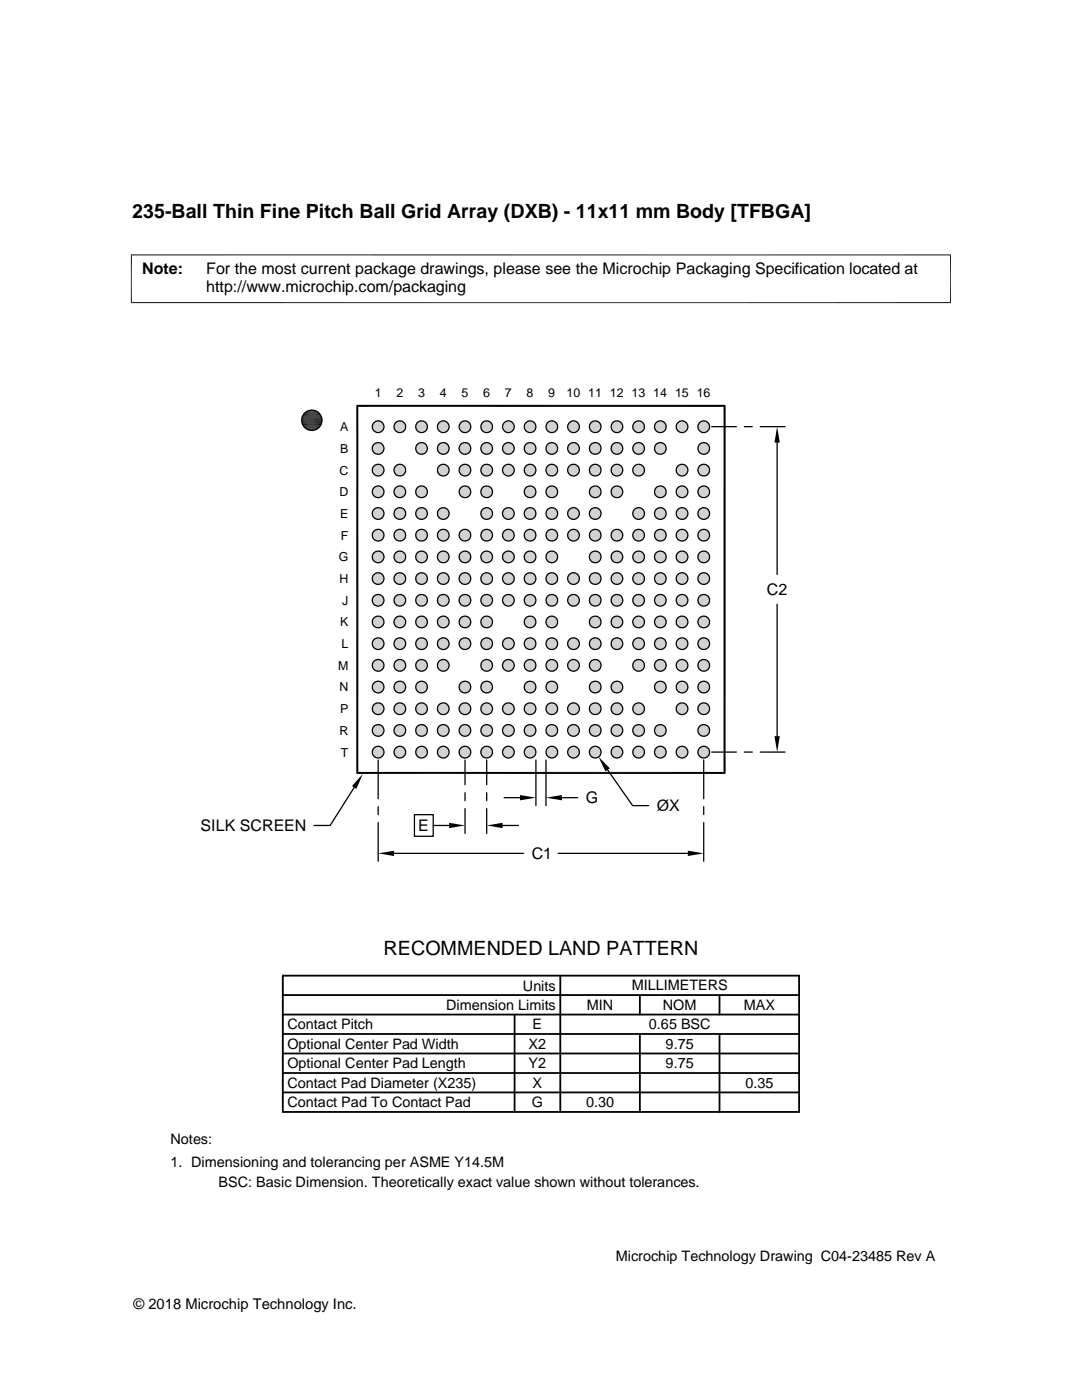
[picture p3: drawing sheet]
<svg xmlns="http://www.w3.org/2000/svg" width="216mm" height="279mm" viewBox="0 0 216 279" stroke-linecap="round" stroke-linejoin="round" font-family="sans-serif">
<defs><g id="words">
<g font-size="3.9">
<text x="26.4" y="43.5">235-Ball Thin Fine Pitch Ball Grid Array (DXB) - 11x11 mm Body [TFBGA]</text>
<text x="76.5" y="190.6">RECOMMENDED LAND PATTERN</text>
</g>
<g font-size="3.2">
<text x="28.4" y="54.6">Note:</text>
<text x="41.1" y="58.3">http://www.microchip.com/packaging</text>
<text x="41.1" y="54.6">For the most current package drawings, please see the Microchip Packaging Specification located at</text>
<text x="153" y="118.7">C2</text>
<text x="116.9" y="160.3">G</text>
<text x="131.1" y="161.9">ØX</text>
<text x="40" y="165.9">SILK SCREEN</text>
<text x="83.5" y="165.9">E</text>
<text x="106.1" y="171.4">C1</text>
</g>
<g font-size="2.9">
<text x="104.3" y="197.7">Units</text>
<text x="126" y="197.7">MILLIMETERS</text>
<text x="89" y="201.6">Dimension Limits</text>
<text x="117.1" y="201.6">MIN</text>
<text x="132.3" y="201.6">NOM</text>
<text x="148.4" y="201.6">MAX</text>
<text x="57.3" y="209.3">Optional Center Pad Width</text>
<text x="57.3" y="205.4">Contact Pitch</text>
<text x="105.5" y="209.3">X2</text>
<text x="106.3" y="205.4">E</text>
<text x="129.5" y="205.4">0.65 BSC</text>
<text x="132.8" y="209.3">9.75</text>
<text x="57.3" y="213.2">Optional Center Pad Length</text>
<text x="105.5" y="213.2">Y2</text>
<text x="132.8" y="213.2">9.75</text>
<text x="57.3" y="217.1">Contact Pad Diameter (X235)</text>
<text x="57.3" y="221">Contact Pad To Contact Pad</text>
<text x="106.1" y="221">G</text>
<text x="106.3" y="217.1">X</text>
<text x="116.9" y="221">0.30</text>
<text x="148.7" y="217.1">0.35</text>
<text x="34" y="228.3">Notes:</text>
<text x="34" y="232.9">1. Dimensioning and tolerancing per ASME Y14.5M</text>
<text x="43.6" y="236.9">BSC: Basic Dimension. Theoretically exact value shown without tolerances.</text>
<text x="122.9" y="251.7">Microchip Technology Drawing C04-23485 Rev A</text>
<text x="26.6" y="261.3">© 2018 Microchip Technology Inc.</text>
</g>
<g font-size="2.5">
<text x="74.8" y="79.2">1</text>
<text x="79.1" y="79.2">2</text>
<text x="83.4" y="79.2">3</text>
<text x="87.8" y="79.2">4</text>
<text x="92.1" y="79.2">5</text>
<text x="96.4" y="79.2">6</text>
<text x="100.8" y="79.2">7</text>
<text x="105.1" y="79.2">8</text>
<text x="109.4" y="79.2">9</text>
<text x="113" y="79.2">10 11 12 13 14 15 16</text>
<text x="67.9" y="86">A</text>
<text x="67.8" y="94.7">C</text>
<text x="67.9" y="90.4">B</text>
<text x="67.8" y="99">D</text>
<text x="67.9" y="103.4">E</text>
<text x="68" y="107.7">F</text>
<text x="67.6" y="112">G</text>
<text x="67.8" y="116.3">H</text>
<text x="67.9" y="125">K</text>
<text x="68.3" y="120.6">J</text>
<text x="68.2" y="129.3">L</text>
<text x="67.5" y="133.7">M</text>
<text x="67.8" y="138">N</text>
<text x="67.9" y="142.3">P</text>
<text x="67.8" y="146.6">R</text>
<text x="68" y="151">T</text>
</g>
</g></defs>
<g fill="#c0c0c0">
<path d="M75.3 84h.3z"/>
<path d="M79.6 84h.3z"/>
<path d="M83.9 84h.3z"/>
<path d="M88.3 84h.3z"/>
<path d="M92.6 84h.3z"/>
<path d="M96.9 84h.3z"/>
<path d="M101.3 84h.3z"/>
<path d="M105.6 84h.3z"/>
<path d="M109.9 84h.3z"/>
<path d="M114.3 84h.3z"/>
<path d="M118.6 84h.3z"/>
<path d="M122.9 84h.3z"/>
<path d="M127.3 84h.3z"/>
<path d="M131.6 84h.3z"/>
<path d="M135.9 84h.3z"/>
<path d="M140.3 84h.2z"/>
<path d="M140.2 84h.5z"/>
<path d="M140.3 84h.4z"/>
<path d="M135.8 84h.6z"/>
<path d="M135.9 84h.5z"/>
<path d="M131.5 84h.5z"/>
<path d="M131.6 84h.4z"/>
<path d="M127.2 84h.5z"/>
<path d="M127.3 84h.4z"/>
<path d="M122.9 84h.5z"/>
<path d="M118.5 84h.5z"/>
<path d="M118.6 84h.4z"/>
<path d="M114.2 84h.5z"/>
<path d="M114.3 84h.4z"/>
<path d="M109.9 84h.5z"/>
<path d="M105.5 84h.5z"/>
<path d="M105.6 84h.4z"/>
<path d="M101.2 84h.5z"/>
<path d="M101.3 84h.4z"/>
<path d="M96.9 84h.5z"/>
<path d="M92.5 84h.5z"/>
<path d="M92.6 84h.4z"/>
<path d="M88.2 84h.5z"/>
<path d="M88.3 84h.4z"/>
<path d="M83.9 84h.5z"/>
<path d="M79.5 84h.6z"/>
<path d="M79.6 84h.5z"/>
<path d="M75.2 84h.5z"/>
<path d="M75.3 84h.4z"/>
<path d="M140 84.1h.8z"/>
<path d="M140.2 84l.6 .1z"/>
<path d="M135.7 84.1h.8z"/>
<path d="M135.8 84l.7 .1z"/>
<path d="M131.4 84.1h.7z"/>
<path d="M131.5 84l.6 .1z"/>
<path d="M127 84.1h.8z"/>
<path d="M127.2 84l.6 .1z"/>
<path d="M122.7 84.1h.8z"/>
<path d="M122.9 84l.6 .1z"/>
<path d="M118.4 84.1h.7z"/>
<path d="M118.5 84l.6 .1z"/>
<path d="M114 84.1h.8z"/>
<path d="M114.2 84l.6 .1z"/>
<path d="M109.7 84.1h.8z"/>
<path d="M109.9 84l.6 .1z"/>
<path d="M105.4 84.1h.7z"/>
<path d="M105.5 84l.6 .1z"/>
<path d="M101.1 84.1h.7z"/>
<path d="M101.2 84l.6 .1z"/>
<path d="M96.7 84.1h.8z"/>
<path d="M96.9 84l.6 .1z"/>
<path d="M92.4 84.1h.8z"/>
<path d="M92.5 84l.7 .1z"/>
<path d="M88.1 84.1h.7z"/>
<path d="M88.2 84l.6 .1z"/>
<path d="M83.7 84.1h.8z"/>
<path d="M83.9 84l.6 .1z"/>
<path d="M79.4 84.1h.8z"/>
<path d="M79.5 84l.7 .1z"/>
<path d="M75.1 84.1h.7z"/>
<path d="M75.2 84l.6 .1z"/>
<path d="M140 84.1h.9z"/>
<path d="M135.6 84.1h1z"/>
<path d="M135.7 84.1h.9z"/>
<path d="M131.3 84.1h.9z"/>
<path d="M131.4 84.1h.8z"/>
<path d="M127 84.1h.9z"/>
<path d="M122.6 84.1h1z"/>
<path d="M122.7 84.1h.9z"/>
<path d="M118.3 84.1h1z"/>
<path d="M118.4 84.1h.9z"/>
<path d="M114 84.1h.9z"/>
<path d="M109.6 84.1h1z"/>
<path d="M109.7 84.1h.9z"/>
<path d="M105.3 84.1h1z"/>
<path d="M105.4 84.1h.9z"/>
<path d="M101 84.1h.9z"/>
<path d="M101.1 84.1h.8z"/>
<path d="M96.6 84.1h1z"/>
<path d="M96.7 84.1h.9z"/>
<path d="M92.3 84.1h1z"/>
<path d="M92.4 84.1h.9z"/>
<path d="M88 84.1h.9z"/>
<path d="M88.1 84.1h.8z"/>
<path d="M83.7 84.1h.9z"/>
<path d="M79.3 84.1h1z"/>
<path d="M79.4 84.1h.9z"/>
<path d="M75 84.1h.9z"/>
<path d="M75.1 84.1h.8z"/>
<path d="M139.8 84.2h1.2z"/>
<path d="M140 84.1l1 .1z"/>
<path d="M135.5 84.2h1.2z"/>
<path d="M135.6 84.1l1.1 .1z"/>
<path d="M131.2 84.2h1.1z"/>
<path d="M131.3 84.1l1 .1z"/>
<path d="M126.9 84.2h1.1z"/>
<path d="M127 84.1l1 .1z"/>
<path d="M122.5 84.2h1.2z"/>
<path d="M122.6 84.1l1.1 .1z"/>
<path d="M118.2 84.2h1.1z"/>
<path d="M118.3 84.1l1 .1z"/>
<path d="M113.9 84.2h1.1z"/>
<path d="M114 84.1l1 .1z"/>
<path d="M109.5 84.2h1.2z"/>
<path d="M109.6 84.1l1.1 .1z"/>
<path d="M105.2 84.2h1.1z"/>
<path d="M105.3 84.1l1 .1z"/>
<path d="M100.9 84.2h1.1z"/>
<path d="M101 84.1l1 .1z"/>
<path d="M96.5 84.2h1.2z"/>
<path d="M96.6 84.1l1.1 .1z"/>
<path d="M92.2 84.2h1.1z"/>
<path d="M92.3 84.1l1 .1z"/>
<path d="M87.9 84.2h1.1z"/>
<path d="M88 84.1l1 .1z"/>
<path d="M83.5 84.2h1.2z"/>
<path d="M83.7 84.1l1 .1z"/>
<path d="M79.2 84.2h1.1z"/>
<path d="M79.3 84.1l1 .1z"/>
<path d="M74.9 84.2h1.1z"/>
<path d="M75 84.1l1 .1z"/>
<path d="M139.8 84.2h1.3z"/>
<path d="M135.4 84.2h1.4z"/>
<path d="M135.5 84.2h1.3z"/>
<path d="M131.1 84.2h1.3z"/>
<path d="M131.2 84.2h1.2z"/>
<path d="M126.8 84.2h1.3z"/>
<path d="M126.9 84.2h1.2z"/>
<path d="M122.4 84.2h1.4z"/>
<path d="M122.5 84.2h1.3z"/>
<path d="M118.1 84.2h1.3z"/>
<path d="M118.2 84.2h1.2z"/>
<path d="M113.8 84.2h1.3z"/>
<path d="M113.9 84.2h1.2z"/>
<path d="M109.4 84.2h1.4z"/>
<path d="M109.5 84.2h1.3z"/>
<path d="M105.1 84.2h1.3z"/>
<path d="M105.2 84.2h1.2z"/>
<path d="M100.8 84.2h1.3z"/>
<path d="M100.9 84.2h1.2z"/>
<path d="M96.4 84.2h1.4z"/>
<path d="M96.5 84.2h1.3z"/>
<path d="M92.1 84.2h1.4z"/>
<path d="M92.2 84.2h1.3z"/>
<path d="M87.8 84.2h1.3z"/>
<path d="M87.9 84.2h1.2z"/>
<path d="M83.4 84.2h1.4z"/>
<path d="M83.5 84.2h1.3z"/>
<path d="M79.1 84.2h1.4z"/>
<path d="M79.2 84.2h1.3z"/>
<path d="M74.8 84.2h1.3z"/>
<path d="M74.9 84.2h1.2z"/>
<path d="M139.7 84.3h1.5z"/>
<path d="M139.8 84.2l1.4 .1z"/>
<path d="M135.3 84.3h1.5z"/>
<path d="M135.4 84.2l1.4 .1z"/>
<path d="M131 84.3h1.5z"/>
<path d="M131.1 84.2l1.4 .1z"/>
<path d="M126.7 84.3h1.5z"/>
<path d="M126.8 84.2l1.4 .1z"/>
<path d="M122.3 84.3h1.5z"/>
<path d="M122.4 84.2l1.4 .1z"/>
<path d="M118 84.3h1.5z"/>
<path d="M118.1 84.2l1.4 .1z"/>
<path d="M113.7 84.3h1.5z"/>
<path d="M113.8 84.2l1.4 .1z"/>
<path d="M109.3 84.3h1.6z"/>
<path d="M109.4 84.2l1.5 .1z"/>
<path d="M105 84.3h1.5z"/>
<path d="M105.1 84.2l1.4 .1z"/>
<path d="M100.7 84.3h1.5z"/>
<path d="M100.8 84.2l1.4 .1z"/>
<path d="M96.4 84.3h1.5z"/>
<path d="M96.4 84.2l1.5 .1z"/>
<path d="M92 84.3h1.5z"/>
<path d="M92.1 84.2l1.4 .1z"/>
<path d="M87.7 84.3h1.5z"/>
<path d="M87.8 84.2l1.4 .1z"/>
<path d="M83.4 84.3h1.5z"/>
<path d="M83.4 84.2l1.5 .1z"/>
<path d="M79 84.3h1.5z"/>
<path d="M79.1 84.2l1.4 .1z"/>
<path d="M74.7 84.3h1.5z"/>
<path d="M74.8 84.2l1.4 .1z"/>
<path d="M139.7 84.3l1.6 .1h-1.7z"/>
<path d="M139.7 84.3l1.6 .1z"/>
<path d="M135.3 84.4h1.6z"/>
<path d="M135.3 84.3l1.6 .1z"/>
<path d="M130.9 84.4h1.7z"/>
<path d="M131 84.3l1.6 .1z"/>
<path d="M126.7 84.3l1.6 .1h-1.7z"/>
<path d="M126.7 84.3l1.6 .1z"/>
<path d="M122.3 84.3l1.7 .1h-1.7z"/>
<path d="M122.3 84.3l1.7 .1z"/>
<path d="M118 84.3l1.6 .1h-1.7z"/>
<path d="M118 84.3l1.6 .1z"/>
<path d="M113.7 84.3l1.6 .1h-1.7z"/>
<path d="M113.7 84.3l1.6 .1z"/>
<path d="M109.3 84.3l1.7 .1h-1.7z"/>
<path d="M109.3 84.3l1.7 .1z"/>
<path d="M105 84.3l1.6 .1h-1.7z"/>
<path d="M105 84.3l1.6 .1z"/>
<path d="M100.7 84.3l1.6 .1h-1.7z"/>
<path d="M100.7 84.3l1.6 .1z"/>
<path d="M96.4 84.3l1.6 .1h-1.7z"/>
<path d="M96.4 84.3l1.6 .1z"/>
<path d="M92 84.3l1.6 .1h-1.7z"/>
<path d="M92 84.3l1.6 .1z"/>
<path d="M87.7 84.3l1.6 .1h-1.7z"/>
<path d="M87.7 84.3l1.6 .1z"/>
<path d="M83.4 84.3l1.6 .1h-1.7z"/>
<path d="M83.4 84.3l1.6 .1z"/>
<path d="M79 84.3l1.6 .1h-1.6z"/>
<path d="M79 84.3l1.6 .1z"/>
<path d="M74.7 84.3l1.6 .1h-1.7z"/>
<path d="M74.7 84.3l1.6 .1z"/>
<path d="M139.5 84.5h1.8z"/>
<path d="M139.6 84.4l1.7 .1z"/>
<path d="M135.3 84.4l1.7 .1h-1.8z"/>
<path d="M135.3 84.4l1.7 .1z"/>
<path d="M130.9 84.4l1.8 .1h-1.8z"/>
<path d="M130.9 84.4l1.8 .1z"/>
<path d="M126.6 84.4l1.7 .1h-1.8z"/>
<path d="M126.6 84.4l1.7 .1z"/>
<path d="M122.3 84.4l1.7 .1h-1.8z"/>
<path d="M122.3 84.4l1.7 .1z"/>
<path d="M117.9 84.4l1.8 .1h-1.8z"/>
<path d="M117.9 84.4l1.8 .1z"/>
<path d="M113.6 84.4l1.7 .1h-1.8z"/>
<path d="M113.6 84.4l1.7 .1z"/>
<path d="M109.3 84.4l1.7 .1h-1.8z"/>
<path d="M109.3 84.4l1.7 .1z"/>
<path d="M104.9 84.4l1.8 .1h-1.8z"/>
<path d="M104.9 84.4l1.8 .1z"/>
<path d="M100.6 84.4l1.8 .1h-1.9z"/>
<path d="M100.6 84.4l1.8 .1z"/>
<path d="M96.3 84.4l1.7 .1h-1.8z"/>
<path d="M96.3 84.4l1.7 .1z"/>
<path d="M91.9 84.4l1.8 .1h-1.8z"/>
<path d="M91.9 84.4l1.8 .1z"/>
<path d="M87.6 84.4l1.8 .1h-1.9z"/>
<path d="M87.6 84.4l1.8 .1z"/>
<path d="M83.3 84.4l1.7 .1h-1.8z"/>
<path d="M83.3 84.4l1.7 .1z"/>
<path d="M79 84.4l1.7 .1h-1.8z"/>
<path d="M79 84.4l1.7 .1z"/>
<path d="M74.6 84.4l1.8 .1h-1.9z"/>
<path d="M74.6 84.4l1.8 .1z"/>
<path d="M139.5 84.5h1.9h-2z"/>
<path d="M139.5 84.5h1.9z"/>
<path d="M135.2 84.5h1.9z"/>
<path d="M130.9 84.5h1.8h-1.9z"/>
<path d="M130.9 84.5h1.8z"/>
<path d="M126.5 84.5h1.9h-2z"/>
<path d="M126.5 84.5h1.9z"/>
<path d="M122.2 84.5h1.9z"/>
<path d="M117.9 84.5h1.8h-1.9z"/>
<path d="M117.9 84.5h1.8z"/>
<path d="M113.5 84.5h1.9h-1.9z"/>
<path d="M113.5 84.5h1.9z"/>
<path d="M109.2 84.5h1.9h-2z"/>
<path d="M109.2 84.5h1.9z"/>
<path d="M104.9 84.5h1.9h-2z"/>
<path d="M104.9 84.5h1.9z"/>
<path d="M100.5 84.5h1.9h-1.9z"/>
<path d="M100.5 84.5h1.9z"/>
<path d="M96.2 84.5h1.9h-2z"/>
<path d="M96.2 84.5h1.9z"/>
<path d="M91.9 84.5h1.9h-2z"/>
<path d="M91.9 84.5h1.9z"/>
<path d="M87.5 84.5h1.9z"/>
<path d="M83.2 84.5h1.9h-2z"/>
<path d="M83.2 84.5h1.9z"/>
<path d="M78.9 84.5h1.9h-2z"/>
<path d="M78.9 84.5h1.9z"/>
<path d="M74.5 84.5h1.9z"/>
</g>
<path d="M135.1 84.6h2M139.4 84.6h2.1" fill="none" stroke="#c0c0c0" stroke-width=".2"/>
<path d="M135.1 84.5l2 .1z" fill="#c0c0c0"/>
<path d="M122.1 84.6h2M126.4 84.6h2.1M130.7 84.6h2.1" fill="none" stroke="#c0c0c0" stroke-width=".2"/>
<path d="M122.1 84.5l2 .1z" fill="#c0c0c0"/>
<path d="M87.4 84.6h2.1M91.7 84.6h2.1M96.1 84.6h2M100.4 84.6h2.1M104.7 84.6h2.1M109.1 84.6h2M113.4 84.6h2.1M117.7 84.6h2.1" fill="none" stroke="#c0c0c0" stroke-width=".2"/>
<path d="M87.5 84.5l2 .1z" fill="#c0c0c0"/>
<path d="M74.4 84.6h2.1M78.7 84.6h2.1M83.1 84.6h2.1" fill="none" stroke="#c0c0c0" stroke-width=".2"/>
<path d="M74.5 84.5l2 .1z" fill="#c0c0c0"/>
<g fill="none" stroke="#c0c0c0" stroke-width=".2">
<path d="M74.3 85h2.3M74.3 85.1h2.3M74.3 85.2h2.3M74.3 85.3h2.3M74.3 84.9h2.3M74.3 85.4h2.3M74.3 84.8h2.3M74.3 85.5h2.3M74.4 85.7h2.1M74.4 84.7h2.1M78.6 85h2.3M78.6 85.1h2.3"/>
<path d="M78.6 85.2h2.3M78.6 85.3h2.3M78.6 85.4h2.3M78.6 84.9h2.3M78.7 84.8h2.2M78.7 85.5h2.2M78.7 84.7h2.2M78.7 85.7h2.2M78.7 85.7h2.1M83 85h2.3M83 85.1h2.3M83 85.2h2.3"/>
<path d="M83 85.3h2.3M83 84.9h2.3M83 85.4h2.3M83 85.5h2.2M83 84.8h2.2M83 84.7h2.2M83 85.7h2.2M83.1 85.7h2.1M87.3 85h2.3M87.3 85.1h2.3M87.3 85.2h2.3M87.3 85.3h2.3"/>
<path d="M87.3 84.9h2.3M87.3 85.4h2.3M87.3 84.8h2.3M87.3 85.5h2.3M87.4 85.7h2.1M87.4 84.7h2.1M91.6 85h2.3M91.6 85.1h2.3M91.6 85.2h2.3M91.6 85.3h2.3M91.6 84.9h2.3M91.6 85.4h2.3"/>
<path d="M91.7 85.5h2.2M91.7 84.8h2.2M91.7 84.7h2.2M91.7 85.7h2.2M91.7 85.7h2.1M95.9 85h2.4M95.9 85.1h2.4M95.9 85.2h2.4M95.9 85.3h2.4M96 84.9h2.3M96 85.4h2.3M96 84.8h2.2"/>
<path d="M96 85.5h2.2M96 84.7h2.2M96 85.7h2.2M96.1 85.7h2M100.3 85h2.3M100.3 85.1h2.3M100.3 85.2h2.3M100.3 85.3h2.3M100.3 84.9h2.3M100.3 85.4h2.3M100.3 84.8h2.3M100.3 85.5h2.3"/>
<path d="M100.4 85.7h2.1M100.4 84.7h2.1M104.6 85h2.3M104.6 85.1h2.3M104.6 85.2h2.3M104.6 85.3h2.3M104.6 85.4h2.3M104.6 84.9h2.3M104.6 84.8h2.3M104.6 85.5h2.3M104.7 84.7h2.1M104.7 85.7h2.1"/>
<path d="M108.9 85h2.4M108.9 85.1h2.4M108.9 85.2h2.4M108.9 85.3h2.4M109 84.9h2.3M109 85.4h2.3M109 84.8h2.2M109 85.5h2.2M109 84.7h2.2M109 85.7h2.2M109.1 85.7h2M113.3 85h2.3"/>
<path d="M113.3 85.1h2.3M113.3 85.2h2.3M113.3 85.3h2.3M113.3 84.9h2.3M113.3 85.4h2.3M113.3 84.8h2.2M113.3 85.5h2.2M113.4 85.7h2.1M113.4 84.7h2.1M117.6 85.1h2.3M117.6 85.2h2.3M117.6 85.3h2.3"/>
<path d="M117.6 85h2.3M117.6 84.9h2.3M117.6 85.4h2.3M117.6 84.8h2.3M117.6 85.5h2.3M117.7 84.7h2.1M117.7 85.7h2.1M121.9 85h2.3M121.9 85.1h2.4M121.9 85.2h2.4M121.9 85.3h2.3M122 84.9h2.2"/>
<path d="M122 85.4h2.2M122 84.8h2.2M122 85.5h2.2M122 84.7h2.2M122 85.7h2.2M122.1 85.7h2M126.3 85h2.3M126.3 85.1h2.3M126.3 85.2h2.3M126.3 85.3h2.3M126.3 84.9h2.3M126.3 85.4h2.3"/>
<path d="M126.3 85.5h2.2M126.3 84.8h2.2M126.3 84.7h2.2M126.3 85.7h2.2M126.4 85.7h2.1M130.6 85h2.3M130.6 85.1h2.3M130.6 85.2h2.3M130.6 85.3h2.3M130.6 84.9h2.3M130.6 85.4h2.3M130.6 84.8h2.3"/>
<path d="M130.6 85.5h2.3M130.7 84.7h2.1M130.7 85.7h2.1M134.9 85h2.3M134.9 85.1h2.4M134.9 85.2h2.4M134.9 85.3h2.3M135 84.9h2.2M135 85.4h2.2M135 84.8h2.2M135 85.5h2.2M135 84.7h2.2"/>
<path d="M135 85.7h2.2M135.1 85.7h2M139.3 85h2.3M139.3 85.1h2.3M139.3 85.2h2.3M139.3 85.3h2.3M139.3 84.9h2.3M139.3 85.4h2.3M139.3 85.5h2.2M139.3 84.8h2.2M139.3 84.7h2.2M139.3 85.7h2.2"/>
<path d="M139.4 85.7h2.1"/>
</g>
<g fill="#c0c0c0">
<path d="M139.4 85.8l1.9 .1h-1.8z"/>
<path d="M139.4 85.8h2l-.1 .1z"/>
<path d="M135.1 85.8l1.9 .1h-1.8z"/>
<path d="M135.1 85.8h2l-.1 .1z"/>
<path d="M130.8 85.8l1.9 .1h-1.8z"/>
<path d="M130.8 85.8h1.9v.1z"/>
<path d="M126.4 85.8l1.9 .1h-1.8z"/>
<path d="M126.4 85.8h2l-.1 .1z"/>
<path d="M122.1 85.8l1.9 .1h-1.8z"/>
<path d="M122.1 85.8h2l-.1 .1z"/>
<path d="M117.8 85.8l1.9 .1h-1.8z"/>
<path d="M117.8 85.8h1.9v.1z"/>
<path d="M113.5 85.8l1.8 .1h-1.8z"/>
<path d="M113.5 85.8h1.9l-.1 .1z"/>
<path d="M109.1 85.8l1.9 .1h-1.8z"/>
<path d="M109.1 85.8h2l-.1 .1z"/>
<path d="M104.8 85.8l1.9 .1h-1.8z"/>
<path d="M104.8 85.8h2l-.1 .1z"/>
<path d="M100.5 85.8l1.9 .1h-1.9z"/>
<path d="M100.5 85.8h1.9v.1z"/>
<path d="M96.1 85.8l1.9 .1h-1.8z"/>
<path d="M96.1 85.8h2l-.1 .1z"/>
<path d="M91.8 85.8l1.9 .1h-1.8z"/>
<path d="M91.8 85.8h2l-.1 .1z"/>
<path d="M87.5 85.8l1.9 .1h-1.9z"/>
<path d="M87.5 85.8h1.9v.1z"/>
<path d="M83.1 85.8l1.9 .1h-1.8z"/>
<path d="M83.1 85.8h2l-.1 .1z"/>
<path d="M78.8 85.8l1.9 .1h-1.8z"/>
<path d="M78.8 85.8h2l-.1 .1z"/>
<path d="M74.5 85.8l1.9 .1h-1.9z"/>
<path d="M74.5 85.8h1.9v.1z"/>
<path d="M139.5 85.9l1.8 .1z"/>
<path d="M139.5 85.9h1.8z"/>
<path d="M135.2 85.9l1.7 .1z"/>
<path d="M135.2 85.9h1.8z"/>
<path d="M130.9 85.9l1.7 .1z"/>
<path d="M130.9 85.9h1.8z"/>
<path d="M126.5 85.9l1.8 .1z"/>
<path d="M126.5 85.9h1.8z"/>
<path d="M122.2 85.9l1.8 .1z"/>
<path d="M122.2 85.9h1.8z"/>
<path d="M117.9 85.9l1.7 .1z"/>
<path d="M117.9 85.9h1.8z"/>
<path d="M113.5 85.9l1.8 .1z"/>
<path d="M113.5 85.9h1.8z"/>
<path d="M109.2 85.9l1.8 .1z"/>
<path d="M109.2 85.9h1.8z"/>
<path d="M104.9 85.9l1.7 .1z"/>
<path d="M104.9 85.9h1.8z"/>
<path d="M100.5 85.9l1.8 .1z"/>
<path d="M100.5 85.9h1.9z"/>
<path d="M96.2 85.9l1.8 .1z"/>
<path d="M96.2 85.9h1.8z"/>
<path d="M91.9 85.9l1.7 .1z"/>
<path d="M91.9 85.9h1.8z"/>
<path d="M87.5 85.9l1.8 .1z"/>
<path d="M87.5 85.9h1.9z"/>
<path d="M83.2 85.9l1.8 .1z"/>
<path d="M83.2 85.9h1.8z"/>
<path d="M78.9 85.9l1.7 .1z"/>
<path d="M78.9 85.9h1.8z"/>
<path d="M74.5 85.9l1.8 .1z"/>
<path d="M74.5 85.9h1.9z"/>
<path d="M139.6 86h1.6z"/>
<path d="M139.6 86h1.7z"/>
<path d="M135.3 86h1.5z"/>
<path d="M135.3 86h1.6z"/>
<path d="M130.9 86h1.6z"/>
<path d="M130.9 86h1.7z"/>
<path d="M126.6 86h1.6z"/>
<path d="M126.6 86h1.7z"/>
<path d="M122.3 86h1.5z"/>
<path d="M122.3 86h1.7z"/>
<path d="M117.9 86h1.6z"/>
<path d="M117.9 86h1.7z"/>
<path d="M113.6 86h1.6z"/>
<path d="M113.6 86h1.7z"/>
<path d="M109.3 86h1.6z"/>
<path d="M109.3 86h1.7z"/>
<path d="M104.9 86h1.6z"/>
<path d="M104.9 86h1.7z"/>
<path d="M100.6 86h1.6z"/>
<path d="M100.6 86h1.7z"/>
<path d="M96.3 86h1.6z"/>
<path d="M96.3 86h1.7z"/>
<path d="M91.9 86h1.6z"/>
<path d="M91.9 86h1.7z"/>
<path d="M87.6 86h1.6z"/>
<path d="M87.6 86h1.7z"/>
<path d="M83.3 86h1.6z"/>
<path d="M83.3 86h1.7z"/>
<path d="M79 86h1.5z"/>
<path d="M79 86h1.6z"/>
<path d="M74.6 86h1.6z"/>
<path d="M74.6 86h1.7z"/>
<path d="M139.7 86l1.4 .1z"/>
<path d="M139.7 86h1.5z"/>
<path d="M135.3 86l1.5 .1z"/>
<path d="M131 86l1.4 .1z"/>
<path d="M131 86h1.5z"/>
<path d="M126.7 86l1.4 .1z"/>
<path d="M126.7 86h1.5z"/>
<path d="M122.3 86l1.5 .1z"/>
<path d="M118 86l1.4 .1z"/>
<path d="M118 86h1.5z"/>
<path d="M113.7 86l1.4 .1z"/>
<path d="M113.7 86h1.5z"/>
<path d="M109.3 86l1.5 .1z"/>
<path d="M105 86l1.4 .1z"/>
<path d="M105 86h1.5z"/>
<path d="M100.7 86l1.4 .1z"/>
<path d="M100.7 86h1.5z"/>
<path d="M96.4 86l1.4 .1z"/>
<path d="M96.4 86h1.5z"/>
<path d="M92 86l1.5 .1z"/>
<path d="M92 86h1.5z"/>
<path d="M87.7 86l1.4 .1z"/>
<path d="M87.7 86h1.5z"/>
<path d="M83.4 86l1.4 .1z"/>
<path d="M83.4 86h1.5z"/>
<path d="M79 86l1.5 .1z"/>
<path d="M74.7 86l1.4 .1z"/>
<path d="M74.7 86h1.5z"/>
<path d="M139.8 86.1l1.2 .1z"/>
<path d="M139.8 86.1h1.3z"/>
<path d="M135.4 86.1l1.3 .1z"/>
<path d="M135.4 86.1h1.4z"/>
<path d="M131.1 86.1l1.2 .1z"/>
<path d="M131.1 86.1h1.3z"/>
<path d="M126.8 86.1l1.2 .1z"/>
<path d="M126.8 86.1h1.3z"/>
<path d="M122.4 86.1l1.3 .1z"/>
<path d="M122.4 86.1h1.4z"/>
<path d="M118.1 86.1l1.2 .1z"/>
<path d="M118.1 86.1h1.3z"/>
<path d="M113.8 86.1l1.2 .1z"/>
<path d="M113.8 86.1h1.3z"/>
<path d="M109.4 86.1l1.3 .1z"/>
<path d="M109.4 86.1h1.4z"/>
<path d="M105.1 86.1l1.2 .1z"/>
<path d="M105.1 86.1h1.3z"/>
<path d="M100.8 86.1l1.2 .1z"/>
<path d="M100.8 86.1h1.3z"/>
<path d="M96.4 86.1l1.3 .1z"/>
<path d="M96.4 86.1h1.4z"/>
<path d="M92.1 86.1l1.2 .1z"/>
<path d="M92.1 86.1h1.4z"/>
<path d="M87.8 86.1l1.2 .1z"/>
<path d="M87.8 86.1h1.3z"/>
<path d="M83.4 86.1l1.3 .1z"/>
<path d="M83.4 86.1h1.4z"/>
<path d="M79.1 86.1l1.2 .1z"/>
<path d="M79.1 86.1h1.4z"/>
<path d="M74.8 86.1l1.2 .1z"/>
<path d="M74.8 86.1h1.3z"/>
<path d="M139.8 86.2h1.1z"/>
<path d="M139.8 86.2h1.2z"/>
<path d="M135.5 86.2h1.1z"/>
<path d="M135.5 86.2h1.2z"/>
<path d="M131.2 86.2h1z"/>
<path d="M131.2 86.2h1.1z"/>
<path d="M126.9 86.2h1z"/>
<path d="M126.9 86.2h1.1z"/>
<path d="M122.5 86.2h1.1z"/>
<path d="M122.5 86.2h1.2z"/>
<path d="M118.2 86.2h1.1z"/>
<path d="M113.9 86.2h1z"/>
<path d="M113.9 86.2h1.1z"/>
<path d="M109.5 86.2h1.1z"/>
<path d="M109.5 86.2h1.2z"/>
<path d="M105.2 86.2h1.1z"/>
<path d="M100.9 86.2h1z"/>
<path d="M100.9 86.2h1.1z"/>
<path d="M96.5 86.2h1.1z"/>
<path d="M96.5 86.2h1.2z"/>
<path d="M92.2 86.2h1.1z"/>
<path d="M87.9 86.2h1z"/>
<path d="M87.9 86.2h1.1z"/>
<path d="M83.5 86.2h1.1z"/>
<path d="M83.5 86.2h1.2z"/>
<path d="M79.2 86.2h1.1z"/>
<path d="M74.9 86.2h1z"/>
<path d="M74.9 86.2h1.1z"/>
<path d="M140 86.2l.8 .1z"/>
<path d="M140 86.2h.9z"/>
<path d="M135.6 86.2l.9 .1z"/>
<path d="M135.6 86.2h1z"/>
<path d="M131.3 86.2l.8 .1z"/>
<path d="M131.3 86.2h.9z"/>
<path d="M127 86.2l.8 .1z"/>
<path d="M127 86.2h.9z"/>
<path d="M122.6 86.2l.9 .1z"/>
<path d="M122.6 86.2h1z"/>
<path d="M118.3 86.2l.8 .1z"/>
<path d="M118.3 86.2h1z"/>
<path d="M114 86.2l.8 .1z"/>
<path d="M114 86.2h.9z"/>
<path d="M109.6 86.2l.9 .1z"/>
<path d="M109.6 86.2h1z"/>
<path d="M105.3 86.2l.8 .1z"/>
<path d="M105.3 86.2h1z"/>
<path d="M101 86.2l.8 .1z"/>
<path d="M101 86.2h.9z"/>
<path d="M96.6 86.2l.9 .1z"/>
<path d="M96.6 86.2h1z"/>
<path d="M92.3 86.2l.9 .1z"/>
<path d="M92.3 86.2h1z"/>
<path d="M88 86.2l.8 .1z"/>
<path d="M88 86.2h.9z"/>
<path d="M83.7 86.2l.8 .1z"/>
<path d="M83.7 86.2h.9z"/>
<path d="M79.3 86.2l.9 .1z"/>
<path d="M79.3 86.2h1z"/>
<path d="M75 86.2l.8 .1z"/>
<path d="M75 86.2h.9z"/>
<path d="M140 86.3h.7z"/>
<path d="M140 86.3h.8z"/>
<path d="M135.7 86.3h.7z"/>
<path d="M135.7 86.3h.8z"/>
<path d="M131.4 86.3h.6z"/>
<path d="M131.4 86.3h.7z"/>
<path d="M127 86.3h.7z"/>
<path d="M127 86.3h.8z"/>
<path d="M122.7 86.3h.7z"/>
<path d="M122.7 86.3h.8z"/>
<path d="M118.4 86.3h.6z"/>
<path d="M118.4 86.3h.7z"/>
<path d="M114 86.3h.7z"/>
<path d="M114 86.3h.8z"/>
<path d="M109.7 86.3h.7z"/>
<path d="M109.7 86.3h.8z"/>
<path d="M105.4 86.3h.6z"/>
<path d="M105.4 86.3h.7z"/>
<path d="M101.1 86.3h.6z"/>
<path d="M101.1 86.3h.7z"/>
<path d="M96.7 86.3h.7z"/>
<path d="M96.7 86.3h.8z"/>
<path d="M92.4 86.3h.6z"/>
<path d="M92.4 86.3h.8z"/>
<path d="M88.1 86.3h.6z"/>
<path d="M88.1 86.3h.7z"/>
<path d="M83.7 86.3h.7z"/>
<path d="M83.7 86.3h.8z"/>
<path d="M79.4 86.3h.7z"/>
<path d="M79.4 86.3h.8z"/>
<path d="M75.1 86.3h.6z"/>
<path d="M75.1 86.3h.7z"/>
<path d="M75.3 86.3h.3z"/>
<path d="M79.6 86.3h.3z"/>
<path d="M83.9 86.3h.3z"/>
<path d="M88.3 86.3h.3z"/>
<path d="M92.6 86.3h.3z"/>
<path d="M96.9 86.3h.3z"/>
<path d="M101.3 86.3h.3z"/>
<path d="M105.6 86.3h.3z"/>
<path d="M109.9 86.3h.3z"/>
<path d="M114.3 86.3h.3z"/>
<path d="M118.6 86.3h.3z"/>
<path d="M122.9 86.3h.3z"/>
<path d="M127.3 86.3h.3z"/>
<path d="M131.6 86.3h.3z"/>
<path d="M135.9 86.3h.3z"/>
<path d="M140.3 86.3h.2z"/>
<path d="M140.2 86.3h.3z"/>
<path d="M140.2 86.3h.5z"/>
<path d="M135.8 86.3h.4z"/>
<path d="M135.8 86.3h.6z"/>
<path d="M131.5 86.3h.4z"/>
<path d="M131.5 86.3h.5z"/>
<path d="M127.2 86.3h.4z"/>
<path d="M127.2 86.3h.5z"/>
<path d="M122.9 86.3h.5z"/>
<path d="M118.5 86.3h.4z"/>
<path d="M118.5 86.3h.5z"/>
<path d="M114.2 86.3h.4z"/>
<path d="M114.2 86.3h.5z"/>
<path d="M109.9 86.3h.5z"/>
<path d="M105.5 86.3h.4z"/>
<path d="M105.5 86.3h.5z"/>
<path d="M101.2 86.3h.4z"/>
<path d="M101.2 86.3h.5z"/>
<path d="M96.9 86.3h.5z"/>
<path d="M92.5 86.3h.4z"/>
<path d="M92.5 86.3h.5z"/>
<path d="M88.2 86.3h.4z"/>
<path d="M88.2 86.3h.5z"/>
<path d="M83.9 86.3h.5z"/>
<path d="M79.5 86.3h.4z"/>
<path d="M79.5 86.3h.6z"/>
<path d="M75.2 86.3h.4z"/>
<path d="M75.2 86.3h.5z"/>
<path d="M75.3 88.3h.3z"/>
<path d="M83.9 88.3h.3z"/>
<path d="M88.3 88.3h.3z"/>
<path d="M92.6 88.3h.3z"/>
<path d="M96.9 88.3h.3z"/>
<path d="M101.3 88.3h.3z"/>
<path d="M105.6 88.3h.3z"/>
<path d="M109.9 88.3h.3z"/>
<path d="M114.3 88.3h.3z"/>
<path d="M118.6 88.3h.3z"/>
<path d="M122.9 88.3h.3z"/>
<path d="M127.3 88.3h.3z"/>
<path d="M131.6 88.3h.3z"/>
<path d="M140.3 88.3h.2z"/>
<path d="M140.2 88.4h.5z"/>
<path d="M140.3 88.3l.4 .1z"/>
<path d="M131.5 88.4h.5z"/>
<path d="M131.6 88.3l.4 .1z"/>
<path d="M127.2 88.4h.5z"/>
<path d="M127.3 88.3l.4 .1z"/>
<path d="M122.9 88.4h.5z"/>
<path d="M122.9 88.3l.5 .1z"/>
<path d="M118.5 88.4h.5z"/>
<path d="M118.6 88.3l.4 .1z"/>
<path d="M114.2 88.4h.5z"/>
<path d="M114.3 88.3l.4 .1z"/>
<path d="M109.9 88.4h.5z"/>
<path d="M109.9 88.3l.5 .1z"/>
<path d="M105.5 88.4h.5z"/>
<path d="M105.6 88.3l.4 .1z"/>
<path d="M101.2 88.4h.5z"/>
<path d="M101.3 88.3l.4 .1z"/>
<path d="M96.9 88.4h.5z"/>
<path d="M96.9 88.3l.5 .1z"/>
<path d="M92.5 88.4h.5z"/>
<path d="M92.6 88.3l.4 .1z"/>
<path d="M88.2 88.4h.5z"/>
<path d="M88.3 88.3l.4 .1z"/>
<path d="M83.9 88.4h.5z"/>
<path d="M83.9 88.3l.5 .1z"/>
<path d="M75.2 88.4h.5z"/>
<path d="M75.3 88.3l.4 .1z"/>
<path d="M140 88.4h.8z"/>
<path d="M140.2 88.4h.6z"/>
<path d="M131.4 88.4h.7z"/>
<path d="M131.5 88.4h.6z"/>
<path d="M127 88.4h.8z"/>
<path d="M127.2 88.4h.6z"/>
<path d="M122.7 88.4h.8z"/>
<path d="M122.9 88.4h.6z"/>
<path d="M118.4 88.4h.7z"/>
<path d="M118.5 88.4h.6z"/>
<path d="M114 88.4h.8z"/>
<path d="M114.2 88.4h.6z"/>
<path d="M109.7 88.4h.8z"/>
<path d="M109.9 88.4h.6z"/>
<path d="M105.4 88.4h.7z"/>
<path d="M105.5 88.4h.6z"/>
<path d="M101.1 88.4h.7z"/>
<path d="M101.2 88.4h.6z"/>
<path d="M96.7 88.4h.8z"/>
<path d="M96.9 88.4h.6z"/>
<path d="M92.4 88.4h.8z"/>
<path d="M92.5 88.4h.7z"/>
<path d="M88.1 88.4h.7z"/>
<path d="M88.2 88.4h.6z"/>
<path d="M83.7 88.4h.8z"/>
<path d="M83.9 88.4h.6z"/>
<path d="M75.1 88.4h.7z"/>
<path d="M75.2 88.4h.6z"/>
<path d="M140 88.4h.9z"/>
<path d="M131.3 88.4h.9z"/>
<path d="M131.4 88.4h.8z"/>
<path d="M127 88.4h.9z"/>
<path d="M122.6 88.4h1z"/>
<path d="M122.7 88.4h.9z"/>
<path d="M118.3 88.4h1z"/>
<path d="M118.4 88.4h.9z"/>
<path d="M114 88.4h.9z"/>
<path d="M109.6 88.4h1z"/>
<path d="M109.7 88.4h.9z"/>
<path d="M105.3 88.4h1z"/>
<path d="M105.4 88.4h.9z"/>
<path d="M101 88.4h.9z"/>
<path d="M101.1 88.4h.8z"/>
<path d="M96.6 88.4h1z"/>
<path d="M96.7 88.4h.9z"/>
<path d="M92.3 88.4h1z"/>
<path d="M92.4 88.4h.9z"/>
<path d="M88 88.4h.9z"/>
<path d="M88.1 88.4h.8z"/>
<path d="M83.7 88.4h.9z"/>
<path d="M75 88.4h.9z"/>
<path d="M75.1 88.4h.8z"/>
<path d="M139.8 88.5h1.2z"/>
<path d="M140 88.4l1 .1z"/>
<path d="M131.2 88.5h1.1z"/>
<path d="M131.3 88.4l1 .1z"/>
<path d="M126.9 88.5h1.1z"/>
<path d="M127 88.4l1 .1z"/>
<path d="M122.5 88.5h1.2z"/>
<path d="M122.6 88.4l1.1 .1z"/>
<path d="M118.2 88.5h1.1z"/>
<path d="M118.3 88.4l1 .1z"/>
<path d="M113.9 88.5h1.1z"/>
<path d="M114 88.4l1 .1z"/>
<path d="M109.5 88.5h1.2z"/>
<path d="M109.6 88.4l1.1 .1z"/>
<path d="M105.2 88.5h1.1z"/>
<path d="M105.3 88.4l1 .1z"/>
<path d="M100.9 88.5h1.1z"/>
<path d="M101 88.4l1 .1z"/>
<path d="M96.5 88.5h1.2z"/>
<path d="M96.6 88.4l1.1 .1z"/>
<path d="M92.2 88.5h1.1z"/>
<path d="M92.3 88.4l1 .1z"/>
<path d="M87.9 88.5h1.1z"/>
<path d="M88 88.4l1 .1z"/>
<path d="M83.5 88.5h1.2z"/>
<path d="M83.7 88.4l1 .1z"/>
<path d="M74.9 88.5h1.1z"/>
<path d="M75 88.4l1 .1z"/>
<path d="M139.8 88.5h1.3z"/>
<path d="M131.1 88.5h1.3z"/>
<path d="M131.2 88.5h1.2z"/>
<path d="M126.8 88.5h1.3z"/>
<path d="M126.9 88.5h1.2z"/>
<path d="M122.4 88.5h1.4z"/>
<path d="M122.5 88.5h1.3z"/>
<path d="M118.1 88.5h1.3z"/>
<path d="M118.2 88.5h1.2z"/>
<path d="M113.8 88.5h1.3z"/>
<path d="M113.9 88.5h1.2z"/>
<path d="M109.4 88.5h1.4z"/>
<path d="M109.5 88.5h1.3z"/>
<path d="M105.1 88.5h1.3z"/>
<path d="M105.2 88.5h1.2z"/>
<path d="M100.8 88.5h1.3z"/>
<path d="M100.9 88.5h1.2z"/>
<path d="M96.4 88.5h1.4z"/>
<path d="M96.5 88.5h1.3z"/>
<path d="M92.1 88.5h1.4z"/>
<path d="M92.2 88.5h1.3z"/>
<path d="M87.8 88.5h1.3z"/>
<path d="M87.9 88.5h1.2z"/>
<path d="M83.4 88.5h1.4z"/>
<path d="M83.5 88.5h1.3z"/>
<path d="M74.8 88.5h1.3z"/>
<path d="M74.9 88.5h1.2z"/>
<path d="M139.7 88.6h1.5z"/>
<path d="M139.8 88.5l1.4 .1z"/>
<path d="M131 88.6h1.5z"/>
<path d="M131.1 88.5l1.4 .1z"/>
<path d="M126.7 88.6h1.5z"/>
<path d="M126.8 88.5l1.4 .1z"/>
<path d="M122.3 88.6h1.5z"/>
<path d="M122.4 88.5l1.4 .1z"/>
<path d="M118 88.6h1.5z"/>
<path d="M118.1 88.5l1.4 .1z"/>
<path d="M113.7 88.6h1.5z"/>
<path d="M113.8 88.5l1.4 .1z"/>
<path d="M109.3 88.6h1.6z"/>
<path d="M109.4 88.5l1.5 .1z"/>
<path d="M105 88.6h1.5z"/>
<path d="M105.1 88.5l1.4 .1z"/>
<path d="M100.7 88.6h1.5z"/>
<path d="M100.8 88.5l1.4 .1z"/>
<path d="M96.4 88.6h1.5z"/>
<path d="M96.4 88.5l1.5 .1z"/>
<path d="M92 88.6h1.5z"/>
<path d="M92.1 88.5l1.4 .1z"/>
<path d="M87.7 88.6h1.5z"/>
<path d="M87.8 88.5l1.4 .1z"/>
<path d="M83.4 88.6h1.5z"/>
<path d="M83.4 88.5l1.5 .1z"/>
<path d="M74.7 88.6h1.5z"/>
<path d="M74.8 88.5l1.4 .1z"/>
<path d="M139.7 88.6l1.6 .1h-1.7z"/>
<path d="M139.7 88.6l1.6 .1z"/>
<path d="M131 88.6l1.6 .1h-1.7z"/>
<path d="M131 88.6l1.6 .1z"/>
<path d="M126.7 88.6l1.6 .1h-1.7z"/>
<path d="M126.7 88.6l1.6 .1z"/>
<path d="M122.3 88.6l1.7 .1h-1.7z"/>
<path d="M122.3 88.6l1.7 .1z"/>
<path d="M118 88.6l1.6 .1h-1.7z"/>
<path d="M118 88.6l1.6 .1z"/>
<path d="M113.7 88.6l1.6 .1h-1.7z"/>
<path d="M113.7 88.6l1.6 .1z"/>
<path d="M109.3 88.6l1.7 .1h-1.7z"/>
<path d="M109.3 88.6l1.7 .1z"/>
<path d="M105 88.6l1.6 .1h-1.7z"/>
<path d="M105 88.6l1.6 .1z"/>
<path d="M100.7 88.6l1.6 .1h-1.7z"/>
<path d="M100.7 88.6l1.6 .1z"/>
<path d="M96.4 88.6l1.6 .1h-1.7z"/>
<path d="M96.4 88.6l1.6 .1z"/>
<path d="M92 88.6l1.6 .1h-1.7z"/>
<path d="M92 88.6l1.6 .1z"/>
<path d="M87.7 88.6l1.6 .1h-1.7z"/>
<path d="M87.7 88.6l1.6 .1z"/>
<path d="M83.4 88.6l1.6 .1h-1.7z"/>
<path d="M83.4 88.6l1.6 .1z"/>
<path d="M74.7 88.6l1.6 .1h-1.7z"/>
<path d="M74.7 88.6l1.6 .1z"/>
<path d="M139.5 88.8h1.8z"/>
<path d="M139.6 88.7l1.7 .1z"/>
<path d="M130.9 88.7l1.8 .1h-1.8z"/>
<path d="M130.9 88.7l1.8 .1z"/>
<path d="M126.6 88.7l1.7 .1h-1.8z"/>
<path d="M126.6 88.7l1.7 .1z"/>
<path d="M122.3 88.7l1.7 .1h-1.8z"/>
<path d="M122.3 88.7l1.7 .1z"/>
<path d="M117.9 88.7l1.8 .1h-1.8z"/>
<path d="M117.9 88.7l1.8 .1z"/>
<path d="M113.6 88.7l1.7 .1h-1.8z"/>
<path d="M113.6 88.7l1.7 .1z"/>
<path d="M109.3 88.7l1.7 .1h-1.8z"/>
<path d="M109.3 88.7l1.7 .1z"/>
<path d="M104.9 88.7l1.8 .1h-1.8z"/>
<path d="M104.9 88.7l1.8 .1z"/>
<path d="M100.6 88.7l1.8 .1h-1.9z"/>
<path d="M100.6 88.7l1.8 .1z"/>
<path d="M96.3 88.7l1.7 .1h-1.8z"/>
<path d="M96.3 88.7l1.7 .1z"/>
<path d="M91.9 88.7l1.8 .1h-1.8z"/>
<path d="M91.9 88.7l1.8 .1z"/>
<path d="M87.6 88.7l1.8 .1h-1.9z"/>
<path d="M87.6 88.7l1.8 .1z"/>
<path d="M83.3 88.7l1.7 .1h-1.8z"/>
<path d="M83.3 88.7l1.7 .1z"/>
<path d="M74.6 88.7l1.8 .1h-1.9z"/>
<path d="M74.6 88.7l1.8 .1z"/>
<path d="M139.5 88.8l1.9 .1h-2z"/>
<path d="M139.5 88.8l1.9 .1z"/>
<path d="M130.9 88.8l1.8 .1h-1.9z"/>
<path d="M130.9 88.8l1.8 .1z"/>
<path d="M126.5 88.8l1.9 .1h-2z"/>
<path d="M126.5 88.8l1.9 .1z"/>
<path d="M122.2 88.8l1.9 .1z"/>
<path d="M117.9 88.8l1.8 .1h-1.9z"/>
<path d="M117.9 88.8l1.8 .1z"/>
<path d="M113.5 88.8l1.9 .1h-1.9z"/>
<path d="M113.5 88.8l1.9 .1z"/>
<path d="M109.2 88.8l1.9 .1h-2z"/>
<path d="M109.2 88.8l1.9 .1z"/>
<path d="M104.9 88.8l1.9 .1h-2z"/>
<path d="M104.9 88.8l1.9 .1z"/>
<path d="M100.5 88.8l1.9 .1h-1.9z"/>
<path d="M100.5 88.8l1.9 .1z"/>
<path d="M96.2 88.8l1.9 .1h-2z"/>
<path d="M96.2 88.8l1.9 .1z"/>
<path d="M91.9 88.8l1.9 .1h-2z"/>
<path d="M91.9 88.8l1.9 .1z"/>
<path d="M87.5 88.8l1.9 .1z"/>
<path d="M83.2 88.8l1.9 .1h-2z"/>
<path d="M83.2 88.8l1.9 .1z"/>
<path d="M74.5 88.8l1.9 .1z"/>
</g>
<path d="M122.1 88.9h2M126.4 88.9h2.1M130.7 88.9h2.1M139.4 88.9h2.1" fill="none" stroke="#c0c0c0" stroke-width=".2"/>
<path d="M122.1 88.9h2v.1z" fill="#c0c0c0"/>
<path d="M87.4 88.9h2.1M91.7 88.9h2.1M96.1 88.9h2M100.4 88.9h2.1M104.7 88.9h2.1M109.1 88.9h2M113.4 88.9h2.1M117.7 88.9h2.1" fill="none" stroke="#c0c0c0" stroke-width=".2"/>
<path d="M87.5 88.9h1.9l.1 .1z" fill="#c0c0c0"/>
<path d="M74.4 88.9h2.1M83.1 88.9h2.1" fill="none" stroke="#c0c0c0" stroke-width=".2"/>
<path d="M74.5 88.9h1.9l.1 .1z" fill="#c0c0c0"/>
<g fill="none" stroke="#c0c0c0" stroke-width=".2">
<path d="M74.3 89.3h2.3M74.3 89.4h2.3M74.3 89.5h2.3M74.3 89.7h2.3M74.3 89.2h2.3M74.3 89.8h2.3M74.3 89.1h2.3M74.3 89.9h2.3M74.4 90h2.1M74.4 89h2.1M74.4 90.1h2.1M83 89.3h2.3"/>
<path d="M83 89.4h2.3M83 89.5h2.3M83 89.7h2.3M83 89.2h2.3M83 89.8h2.3M83 89.9h2.2M83 89.1h2.2M83 89h2.2M83 90h2.2M83.1 90.1h2.1M87.3 89.3h2.3M87.3 89.4h2.3"/>
<path d="M87.3 89.5h2.3M87.3 89.7h2.3M87.3 89.2h2.3M87.3 89.8h2.3M87.3 89.1h2.3M87.3 89.9h2.3M87.4 90h2.1M87.4 89h2.1M87.4 90.1h2.1M91.6 89.3h2.3M91.6 89.4h2.3M91.6 89.5h2.3"/>
<path d="M91.6 89.7h2.3M91.6 89.2h2.3M91.6 89.8h2.3M91.7 89.9h2.2M91.7 89.1h2.2M91.7 89h2.2M91.7 90h2.2M91.7 90.1h2.1M95.9 89.3h2.4M95.9 89.4h2.4M95.9 89.5h2.4M95.9 89.7h2.4"/>
<path d="M96 89.2h2.3M96 89.8h2.3M96 89.1h2.2M96 89.9h2.2M96 89h2.2M96 90h2.2M96.1 90.1h2M100.3 89.3h2.3M100.3 89.4h2.3M100.3 89.5h2.3M100.3 89.7h2.3M100.3 89.2h2.3"/>
<path d="M100.3 89.8h2.3M100.3 89.1h2.3M100.3 89.9h2.3M100.4 90h2.1M100.4 89h2.1M100.4 90.1h2.1M104.6 89.3h2.3M104.6 89.4h2.3M104.6 89.5h2.3M104.6 89.7h2.3M104.6 89.8h2.3M104.6 89.2h2.3"/>
<path d="M104.6 89.1h2.3M104.6 89.9h2.3M104.7 89h2.1M104.7 90h2.1M104.7 90.1h2.1M108.9 89.3h2.4M108.9 89.4h2.4M108.9 89.5h2.4M108.9 89.7h2.4M109 89.2h2.3M109 89.8h2.3M109 89.1h2.2"/>
<path d="M109 89.9h2.2M109 89h2.2M109 90h2.2M109.1 90.1h2M113.3 89.3h2.3M113.3 89.4h2.3M113.3 89.5h2.3M113.3 89.7h2.3M113.3 89.2h2.3M113.3 89.8h2.3M113.3 89.1h2.2M113.3 89.9h2.2"/>
<path d="M113.4 90h2.1M113.4 89h2.1M113.4 90.1h2.1M117.6 89.4h2.3M117.6 89.5h2.3M117.6 89.7h2.3M117.6 89.3h2.3M117.6 89.2h2.3M117.6 89.8h2.3M117.6 89.1h2.3M117.6 89.9h2.3M117.7 89h2.1"/>
<path d="M117.7 90h2.1M117.7 90.1h2.1M121.9 89.3h2.3M121.9 89.4h2.4M121.9 89.5h2.4M121.9 89.7h2.3M122 89.2h2.2M122 89.8h2.2M122 89.1h2.2M122 89.9h2.2M122 89h2.2M122 90h2.2"/>
<path d="M122.1 90.1h2M126.3 89.3h2.3M126.3 89.4h2.3M126.3 89.5h2.3M126.3 89.7h2.3M126.3 89.2h2.3M126.3 89.8h2.3M126.3 89.9h2.2M126.3 89.1h2.2M126.3 89h2.2M126.3 90h2.2M126.4 90.1h2.1"/>
<path d="M130.6 89.3h2.3M130.6 89.4h2.3M130.6 89.5h2.3M130.6 89.7h2.3M130.6 89.2h2.3M130.6 89.8h2.3M130.6 89.1h2.3M130.6 89.9h2.3M130.7 89h2.1M130.7 90h2.1M130.7 90.1h2.1M139.3 89.3h2.3"/>
<path d="M139.3 89.4h2.3M139.3 89.5h2.3M139.3 89.7h2.3M139.3 89.2h2.3M139.3 89.8h2.3M139.3 89.9h2.2M139.3 89.1h2.2M139.3 89h2.2M139.3 90h2.2M139.4 90.1h2.1"/>
</g>
<g fill="#c0c0c0">
<path d="M139.4 90.1l1.9 .1z"/>
<path d="M139.4 90.1h2z"/>
<path d="M130.8 90.1l1.9 .1z"/>
<path d="M130.8 90.1h1.9z"/>
<path d="M126.4 90.1l1.9 .1z"/>
<path d="M126.4 90.1h2z"/>
<path d="M122.1 90.1l1.9 .1z"/>
<path d="M122.1 90.1h2z"/>
<path d="M117.8 90.1l1.9 .1z"/>
<path d="M117.8 90.1h1.9z"/>
<path d="M113.5 90.1l1.8 .1z"/>
<path d="M113.5 90.1h1.9z"/>
<path d="M109.1 90.1l1.9 .1z"/>
<path d="M109.1 90.1h2z"/>
<path d="M104.8 90.1l1.9 .1z"/>
<path d="M104.8 90.1h2z"/>
<path d="M100.5 90.1l1.9 .1z"/>
<path d="M100.5 90.1h1.9z"/>
<path d="M96.1 90.1l1.9 .1z"/>
<path d="M96.1 90.1h2z"/>
<path d="M91.8 90.1l1.9 .1z"/>
<path d="M91.8 90.1h2z"/>
<path d="M87.5 90.1l1.9 .1z"/>
<path d="M87.5 90.1h1.9z"/>
<path d="M83.1 90.1l1.9 .1z"/>
<path d="M83.1 90.1h2z"/>
<path d="M74.5 90.1l1.9 .1z"/>
<path d="M74.5 90.1h1.9z"/>
<path d="M139.5 90.2l1.8 .1z"/>
<path d="M139.5 90.2h1.8z"/>
<path d="M130.9 90.2l1.7 .1z"/>
<path d="M130.9 90.2h1.8z"/>
<path d="M126.5 90.2l1.8 .1z"/>
<path d="M126.5 90.2h1.8z"/>
<path d="M122.2 90.2l1.8 .1z"/>
<path d="M122.2 90.2h1.8z"/>
<path d="M117.9 90.2l1.7 .1z"/>
<path d="M117.9 90.2h1.8z"/>
<path d="M113.5 90.2l1.8 .1z"/>
<path d="M113.5 90.2h1.8z"/>
<path d="M109.2 90.2l1.8 .1z"/>
<path d="M109.2 90.2h1.8z"/>
<path d="M104.9 90.2l1.7 .1z"/>
<path d="M104.9 90.2h1.8z"/>
<path d="M100.5 90.2l1.8 .1z"/>
<path d="M100.5 90.2h1.9z"/>
<path d="M96.2 90.2l1.8 .1z"/>
<path d="M96.2 90.2h1.8z"/>
<path d="M91.9 90.2l1.7 .1z"/>
<path d="M91.9 90.2h1.8z"/>
<path d="M87.5 90.2l1.8 .1z"/>
<path d="M87.5 90.2h1.9z"/>
<path d="M83.2 90.2l1.8 .1z"/>
<path d="M83.2 90.2h1.8z"/>
<path d="M74.5 90.2l1.8 .1z"/>
<path d="M74.5 90.2h1.9z"/>
<path d="M139.6 90.3l1.6 .1z"/>
<path d="M139.6 90.3h1.7z"/>
<path d="M130.9 90.3l1.6 .1z"/>
<path d="M130.9 90.3h1.7z"/>
<path d="M126.6 90.3l1.6 .1z"/>
<path d="M126.6 90.3h1.7z"/>
<path d="M122.3 90.3l1.5 .1z"/>
<path d="M122.3 90.3h1.7z"/>
<path d="M117.9 90.3l1.6 .1z"/>
<path d="M117.9 90.3h1.7z"/>
<path d="M113.6 90.3l1.6 .1z"/>
<path d="M113.6 90.3h1.7z"/>
<path d="M109.3 90.3l1.6 .1z"/>
<path d="M109.3 90.3h1.7z"/>
<path d="M104.9 90.3l1.6 .1z"/>
<path d="M104.9 90.3h1.7z"/>
<path d="M100.6 90.3l1.6 .1z"/>
<path d="M100.6 90.3h1.7z"/>
<path d="M96.3 90.3l1.6 .1z"/>
<path d="M96.3 90.3h1.7z"/>
<path d="M91.9 90.3l1.6 .1z"/>
<path d="M91.9 90.3h1.7z"/>
<path d="M87.6 90.3l1.6 .1z"/>
<path d="M87.6 90.3h1.7z"/>
<path d="M83.3 90.3l1.6 .1z"/>
<path d="M83.3 90.3h1.7z"/>
<path d="M74.6 90.3l1.6 .1z"/>
<path d="M74.6 90.3h1.7z"/>
<path d="M139.7 90.4h1.4z"/>
<path d="M139.7 90.4h1.5z"/>
<path d="M131 90.4h1.4z"/>
<path d="M131 90.4h1.5z"/>
<path d="M126.7 90.4h1.4z"/>
<path d="M126.7 90.4h1.5z"/>
<path d="M122.3 90.4h1.5z"/>
<path d="M118 90.4h1.4z"/>
<path d="M118 90.4h1.5z"/>
<path d="M113.7 90.4h1.4z"/>
<path d="M113.7 90.4h1.5z"/>
<path d="M109.3 90.4h1.5z"/>
<path d="M109.3 90.4h1.6z"/>
<path d="M105 90.4h1.4z"/>
<path d="M105 90.4h1.5z"/>
<path d="M100.7 90.4h1.4z"/>
<path d="M100.7 90.4h1.5z"/>
<path d="M96.4 90.4h1.4z"/>
<path d="M96.4 90.4h1.5z"/>
<path d="M92 90.4h1.5z"/>
<path d="M87.7 90.4h1.4z"/>
<path d="M87.7 90.4h1.5z"/>
<path d="M83.4 90.4h1.4z"/>
<path d="M83.4 90.4h1.5z"/>
<path d="M74.7 90.4h1.4z"/>
<path d="M74.7 90.4h1.5z"/>
<path d="M139.8 90.4l1.2 .1z"/>
<path d="M139.8 90.4h1.3z"/>
<path d="M131.1 90.4l1.2 .1z"/>
<path d="M131.1 90.4h1.3z"/>
<path d="M126.8 90.4l1.2 .1z"/>
<path d="M126.8 90.4h1.3z"/>
<path d="M122.4 90.4l1.3 .1z"/>
<path d="M122.4 90.4h1.4z"/>
<path d="M118.1 90.4l1.2 .1z"/>
<path d="M118.1 90.4h1.3z"/>
<path d="M113.8 90.4l1.2 .1z"/>
<path d="M113.8 90.4h1.3z"/>
<path d="M109.4 90.4l1.3 .1z"/>
<path d="M109.4 90.4h1.4z"/>
<path d="M105.1 90.4l1.2 .1z"/>
<path d="M105.1 90.4h1.3z"/>
<path d="M100.8 90.4l1.2 .1z"/>
<path d="M100.8 90.4h1.3z"/>
<path d="M96.4 90.4l1.3 .1z"/>
<path d="M92.1 90.4l1.2 .1z"/>
<path d="M92.1 90.4h1.4z"/>
<path d="M87.8 90.4l1.2 .1z"/>
<path d="M87.8 90.4h1.3z"/>
<path d="M83.4 90.4l1.3 .1z"/>
<path d="M74.8 90.4l1.2 .1z"/>
<path d="M74.8 90.4h1.3z"/>
<path d="M139.8 90.5l1.1 .1z"/>
<path d="M139.8 90.5h1.2z"/>
<path d="M131.2 90.5l1 .1z"/>
<path d="M131.2 90.5h1.1z"/>
<path d="M126.9 90.5l1 .1z"/>
<path d="M126.9 90.5h1.1z"/>
<path d="M122.5 90.5l1.1 .1z"/>
<path d="M122.5 90.5h1.2z"/>
<path d="M118.2 90.5l1.1 .1z"/>
<path d="M118.2 90.5h1.1z"/>
<path d="M113.9 90.5l1 .1z"/>
<path d="M113.9 90.5h1.1z"/>
<path d="M109.5 90.5l1.1 .1z"/>
<path d="M109.5 90.5h1.2z"/>
<path d="M105.2 90.5l1.1 .1z"/>
<path d="M105.2 90.5h1.1z"/>
<path d="M100.9 90.5l1 .1z"/>
<path d="M100.9 90.5h1.1z"/>
<path d="M96.5 90.5l1.1 .1z"/>
<path d="M96.5 90.5h1.2z"/>
<path d="M92.2 90.5l1.1 .1z"/>
<path d="M92.2 90.5h1.1z"/>
<path d="M87.9 90.5l1 .1z"/>
<path d="M87.9 90.5h1.1z"/>
<path d="M83.5 90.5l1.1 .1z"/>
<path d="M83.5 90.5h1.2z"/>
<path d="M74.9 90.5l1 .1z"/>
<path d="M74.9 90.5h1.1z"/>
<path d="M140 90.6h.8z"/>
<path d="M140 90.6h.9z"/>
<path d="M131.3 90.6h.8z"/>
<path d="M131.3 90.6h.9z"/>
<path d="M127 90.6h.8z"/>
<path d="M127 90.6h.9z"/>
<path d="M122.6 90.6h.9z"/>
<path d="M122.6 90.6h1z"/>
<path d="M118.3 90.6h.8z"/>
<path d="M118.3 90.6h1z"/>
<path d="M114 90.6h.8z"/>
<path d="M114 90.6h.9z"/>
<path d="M109.6 90.6h.9z"/>
<path d="M109.6 90.6h1z"/>
<path d="M105.3 90.6h.8z"/>
<path d="M105.3 90.6h1z"/>
<path d="M101 90.6h.8z"/>
<path d="M101 90.6h.9z"/>
<path d="M96.6 90.6h.9z"/>
<path d="M96.6 90.6h1z"/>
<path d="M92.3 90.6h.9z"/>
<path d="M92.3 90.6h1z"/>
<path d="M88 90.6h.8z"/>
<path d="M88 90.6h.9z"/>
<path d="M83.7 90.6h.8z"/>
<path d="M83.7 90.6h.9z"/>
<path d="M75 90.6h.8z"/>
<path d="M75 90.6h.9z"/>
<path d="M140 90.6h.7z"/>
<path d="M131.4 90.6h.6z"/>
<path d="M131.4 90.6h.7z"/>
<path d="M127 90.6h.7z"/>
<path d="M122.7 90.6h.7z"/>
<path d="M122.7 90.6h.8z"/>
<path d="M118.4 90.6h.6z"/>
<path d="M118.4 90.6h.7z"/>
<path d="M114 90.6h.7z"/>
<path d="M109.7 90.6h.7z"/>
<path d="M109.7 90.6h.8z"/>
<path d="M105.4 90.6h.6z"/>
<path d="M105.4 90.6h.7z"/>
<path d="M101.1 90.6h.6z"/>
<path d="M101.1 90.6h.7z"/>
<path d="M96.7 90.6h.7z"/>
<path d="M96.7 90.6h.8z"/>
<path d="M92.4 90.6h.6z"/>
<path d="M92.4 90.6h.8z"/>
<path d="M88.1 90.6h.6z"/>
<path d="M88.1 90.6h.7z"/>
<path d="M83.7 90.6h.7z"/>
<path d="M75.1 90.6h.6z"/>
<path d="M75.1 90.6h.7z"/>
<path d="M75.3 90.7h.3z"/>
<path d="M83.9 90.7h.3z"/>
<path d="M88.3 90.7h.3z"/>
<path d="M92.6 90.7h.3z"/>
<path d="M96.9 90.7h.3z"/>
<path d="M101.3 90.7h.3z"/>
<path d="M105.6 90.7h.3z"/>
<path d="M109.9 90.7h.3z"/>
<path d="M114.3 90.7h.3z"/>
<path d="M118.6 90.7h.3z"/>
<path d="M122.9 90.7h.3z"/>
<path d="M127.3 90.7h.3z"/>
<path d="M131.6 90.7h.3z"/>
<path d="M140.3 90.7h.2z"/>
<path d="M140.2 90.6l.3 .1z"/>
<path d="M140.2 90.6h.5z"/>
<path d="M131.5 90.6l.4 .1z"/>
<path d="M131.5 90.6h.5z"/>
<path d="M127.2 90.6l.4 .1z"/>
<path d="M127.2 90.6h.5z"/>
<path d="M122.9 90.6l.3 .1z"/>
<path d="M122.9 90.6h.5z"/>
<path d="M118.5 90.6l.4 .1z"/>
<path d="M118.5 90.6h.5z"/>
<path d="M114.2 90.6l.4 .1z"/>
<path d="M114.2 90.6h.5z"/>
<path d="M109.9 90.6l.3 .1z"/>
<path d="M109.9 90.6h.5z"/>
<path d="M105.5 90.6l.4 .1z"/>
<path d="M105.5 90.6h.5z"/>
<path d="M101.2 90.6l.4 .1z"/>
<path d="M101.2 90.6h.5z"/>
<path d="M96.9 90.6l.3 .1z"/>
<path d="M96.9 90.6h.5z"/>
<path d="M92.5 90.6l.4 .1z"/>
<path d="M92.5 90.6h.5z"/>
<path d="M88.2 90.6l.4 .1z"/>
<path d="M88.2 90.6h.5z"/>
<path d="M83.9 90.6l.3 .1z"/>
<path d="M83.9 90.6h.5z"/>
<path d="M75.2 90.6l.4 .1z"/>
<path d="M75.2 90.6h.5z"/>
<path d="M75.3 92.7h.3z"/>
<path d="M79.6 92.7h.3z"/>
<path d="M88.3 92.7h.3z"/>
<path d="M92.6 92.7h.3z"/>
<path d="M96.9 92.7h.3z"/>
<path d="M101.3 92.7h.3z"/>
<path d="M105.6 92.7h.3z"/>
<path d="M109.9 92.7h.3z"/>
<path d="M114.3 92.7h.3z"/>
<path d="M118.6 92.7h.3z"/>
<path d="M122.9 92.7h.3z"/>
<path d="M127.3 92.7h.3z"/>
<path d="M135.9 92.7h.3z"/>
<path d="M140.3 92.7h.2z"/>
<path d="M140.2 92.7h.5z"/>
<path d="M140.3 92.7h.4z"/>
<path d="M135.8 92.7h.6z"/>
<path d="M135.9 92.7h.5z"/>
<path d="M127.2 92.7h.5z"/>
<path d="M127.3 92.7h.4z"/>
<path d="M122.9 92.7h.5z"/>
<path d="M118.5 92.7h.5z"/>
<path d="M118.6 92.7h.4z"/>
<path d="M114.2 92.7h.5z"/>
<path d="M114.3 92.7h.4z"/>
<path d="M109.9 92.7h.5z"/>
<path d="M105.5 92.7h.5z"/>
<path d="M105.6 92.7h.4z"/>
<path d="M101.2 92.7h.5z"/>
<path d="M101.3 92.7h.4z"/>
<path d="M96.9 92.7h.5z"/>
<path d="M92.5 92.7h.5z"/>
<path d="M92.6 92.7h.4z"/>
<path d="M88.2 92.7h.5z"/>
<path d="M88.3 92.7h.4z"/>
<path d="M79.5 92.7h.6z"/>
<path d="M79.6 92.7h.5z"/>
<path d="M75.2 92.7h.5z"/>
<path d="M75.3 92.7h.4z"/>
<path d="M140 92.7h.8z"/>
<path d="M140.2 92.7h.6z"/>
<path d="M135.7 92.7h.8z"/>
<path d="M135.8 92.7h.7z"/>
<path d="M127 92.7h.8z"/>
<path d="M127.2 92.7h.6z"/>
<path d="M122.7 92.7h.8z"/>
<path d="M122.9 92.7h.6z"/>
<path d="M118.4 92.7h.7z"/>
<path d="M118.5 92.7h.6z"/>
<path d="M114 92.7h.8z"/>
<path d="M114.2 92.7h.6z"/>
<path d="M109.7 92.7h.8z"/>
<path d="M109.9 92.7h.6z"/>
<path d="M105.4 92.7h.7z"/>
<path d="M105.5 92.7h.6z"/>
<path d="M101.1 92.7h.7z"/>
<path d="M101.2 92.7h.6z"/>
<path d="M96.7 92.7h.8z"/>
<path d="M96.9 92.7h.6z"/>
<path d="M92.4 92.7h.8z"/>
<path d="M92.5 92.7h.7z"/>
<path d="M88.1 92.7h.7z"/>
<path d="M88.2 92.7h.6z"/>
<path d="M79.4 92.7h.8z"/>
<path d="M79.5 92.7h.7z"/>
<path d="M75.1 92.7h.7z"/>
<path d="M75.2 92.7h.6z"/>
<path d="M140 92.8h.9z"/>
<path d="M140 92.7l.9 .1z"/>
<path d="M135.6 92.8h1z"/>
<path d="M135.7 92.7l.9 .1z"/>
<path d="M127 92.8h.9z"/>
<path d="M127 92.7l.9 .1z"/>
<path d="M122.6 92.8h1z"/>
<path d="M122.7 92.7l.9 .1z"/>
<path d="M118.3 92.8h1z"/>
<path d="M118.4 92.7l.9 .1z"/>
<path d="M114 92.8h.9z"/>
<path d="M114 92.7l.9 .1z"/>
<path d="M109.6 92.8h1z"/>
<path d="M109.7 92.7l.9 .1z"/>
<path d="M105.3 92.8h1z"/>
<path d="M105.4 92.7l.9 .1z"/>
<path d="M101 92.8h.9z"/>
<path d="M101.1 92.7l.8 .1z"/>
<path d="M96.6 92.8h1z"/>
<path d="M96.7 92.7l.9 .1z"/>
<path d="M92.3 92.8h1z"/>
<path d="M92.4 92.7l.9 .1z"/>
<path d="M88 92.8h.9z"/>
<path d="M88.1 92.7l.8 .1z"/>
<path d="M79.3 92.8h1z"/>
<path d="M79.4 92.7l.9 .1z"/>
<path d="M75 92.8h.9z"/>
<path d="M75.1 92.7l.8 .1z"/>
<path d="M139.8 92.8h1.2z"/>
<path d="M140 92.8h1z"/>
<path d="M135.5 92.8h1.2z"/>
<path d="M135.6 92.8h1.1z"/>
<path d="M126.9 92.8h1.1z"/>
<path d="M127 92.8h1z"/>
<path d="M122.5 92.8h1.2z"/>
<path d="M122.6 92.8h1.1z"/>
<path d="M118.2 92.8h1.1z"/>
<path d="M113.9 92.8h1.1z"/>
<path d="M114 92.8h1z"/>
<path d="M109.5 92.8h1.2z"/>
<path d="M109.6 92.8h1.1z"/>
<path d="M105.2 92.8h1.1z"/>
<path d="M100.9 92.8h1.1z"/>
<path d="M101 92.8h1z"/>
<path d="M96.5 92.8h1.2z"/>
<path d="M96.6 92.8h1.1z"/>
<path d="M92.2 92.8h1.1z"/>
<path d="M87.9 92.8h1.1z"/>
<path d="M88 92.8h1z"/>
<path d="M79.2 92.8h1.1z"/>
<path d="M74.9 92.8h1.1z"/>
<path d="M75 92.8h1z"/>
<path d="M139.8 92.9h1.3z"/>
<path d="M139.8 92.8l1.3 .1z"/>
<path d="M135.4 92.9h1.4z"/>
<path d="M135.5 92.8l1.3 .1z"/>
<path d="M126.8 92.9h1.3z"/>
<path d="M126.9 92.8l1.2 .1z"/>
<path d="M122.4 92.9h1.4z"/>
<path d="M122.5 92.8l1.3 .1z"/>
<path d="M118.1 92.9h1.3z"/>
<path d="M118.2 92.8l1.2 .1z"/>
<path d="M113.8 92.9h1.3z"/>
<path d="M113.9 92.8l1.2 .1z"/>
<path d="M109.4 92.9h1.4z"/>
<path d="M109.5 92.8l1.3 .1z"/>
<path d="M105.1 92.9h1.3z"/>
<path d="M105.2 92.8l1.2 .1z"/>
<path d="M100.8 92.9h1.3z"/>
<path d="M100.9 92.8l1.2 .1z"/>
<path d="M96.4 92.9h1.4z"/>
<path d="M96.5 92.8l1.3 .1z"/>
<path d="M92.1 92.9h1.4z"/>
<path d="M92.2 92.8l1.3 .1z"/>
<path d="M87.8 92.9h1.3z"/>
<path d="M87.9 92.8l1.2 .1z"/>
<path d="M79.1 92.9h1.4z"/>
<path d="M79.2 92.8l1.3 .1z"/>
<path d="M74.8 92.9h1.3z"/>
<path d="M74.9 92.8l1.2 .1z"/>
<path d="M139.7 92.9h1.5z"/>
<path d="M139.8 92.9h1.4z"/>
<path d="M135.3 92.9h1.5z"/>
<path d="M126.7 92.9h1.5z"/>
<path d="M126.8 92.9h1.4z"/>
<path d="M122.3 92.9h1.5z"/>
<path d="M118 92.9h1.5z"/>
<path d="M118.1 92.9h1.4z"/>
<path d="M113.7 92.9h1.5z"/>
<path d="M113.8 92.9h1.4z"/>
<path d="M109.3 92.9h1.6z"/>
<path d="M109.4 92.9h1.5z"/>
<path d="M105 92.9h1.5z"/>
<path d="M105.1 92.9h1.4z"/>
<path d="M100.7 92.9h1.5z"/>
<path d="M100.8 92.9h1.4z"/>
<path d="M96.4 92.9h1.5z"/>
<path d="M92 92.9h1.5z"/>
<path d="M87.7 92.9h1.5z"/>
<path d="M87.8 92.9h1.4z"/>
<path d="M79 92.9h1.5z"/>
<path d="M74.7 92.9h1.5z"/>
<path d="M74.8 92.9h1.4z"/>
<path d="M139.7 92.9l1.6 .1h-1.7z"/>
<path d="M139.7 92.9l1.6 .1z"/>
<path d="M135.3 92.9l1.6 .1h-1.6z"/>
<path d="M135.3 92.9l1.6 .1z"/>
<path d="M126.7 92.9l1.6 .1h-1.7z"/>
<path d="M126.7 92.9l1.6 .1z"/>
<path d="M122.3 92.9l1.7 .1h-1.7z"/>
<path d="M122.3 92.9l1.7 .1z"/>
<path d="M118 92.9l1.6 .1h-1.7z"/>
<path d="M118 92.9l1.6 .1z"/>
<path d="M113.7 92.9l1.6 .1h-1.7z"/>
<path d="M113.7 92.9l1.6 .1z"/>
<path d="M109.3 92.9l1.7 .1h-1.7z"/>
<path d="M109.3 92.9l1.7 .1z"/>
<path d="M105 92.9l1.6 .1h-1.7z"/>
<path d="M105 92.9l1.6 .1z"/>
<path d="M100.7 92.9l1.6 .1h-1.7z"/>
<path d="M100.7 92.9l1.6 .1z"/>
<path d="M96.4 92.9l1.6 .1h-1.7z"/>
<path d="M96.4 92.9l1.6 .1z"/>
<path d="M92 92.9l1.6 .1h-1.7z"/>
<path d="M92 92.9l1.6 .1z"/>
<path d="M87.7 92.9l1.6 .1h-1.7z"/>
<path d="M87.7 92.9l1.6 .1z"/>
<path d="M79 92.9l1.6 .1h-1.6z"/>
<path d="M79 92.9l1.6 .1z"/>
<path d="M74.7 92.9l1.6 .1h-1.7z"/>
<path d="M74.7 92.9l1.6 .1z"/>
<path d="M139.5 93.1h1.8z"/>
<path d="M139.6 93l1.7 .1z"/>
<path d="M135.3 93l1.7 .1h-1.8z"/>
<path d="M135.3 93l1.7 .1z"/>
<path d="M126.6 93l1.7 .1h-1.8z"/>
<path d="M126.6 93l1.7 .1z"/>
<path d="M122.3 93l1.7 .1h-1.8z"/>
<path d="M122.3 93l1.7 .1z"/>
<path d="M117.9 93l1.8 .1h-1.8z"/>
<path d="M117.9 93l1.8 .1z"/>
<path d="M113.6 93l1.7 .1h-1.8z"/>
<path d="M113.6 93l1.7 .1z"/>
<path d="M109.3 93l1.7 .1h-1.8z"/>
<path d="M109.3 93l1.7 .1z"/>
<path d="M104.9 93l1.8 .1h-1.8z"/>
<path d="M104.9 93l1.8 .1z"/>
<path d="M100.6 93l1.8 .1h-1.9z"/>
<path d="M100.6 93l1.8 .1z"/>
<path d="M96.3 93l1.7 .1h-1.8z"/>
<path d="M96.3 93l1.7 .1z"/>
<path d="M91.9 93l1.8 .1h-1.8z"/>
<path d="M91.9 93l1.8 .1z"/>
<path d="M87.6 93l1.8 .1h-1.9z"/>
<path d="M87.6 93l1.8 .1z"/>
<path d="M79 93l1.7 .1h-1.8z"/>
<path d="M79 93l1.7 .1z"/>
<path d="M74.6 93l1.8 .1h-1.9z"/>
<path d="M74.6 93l1.8 .1z"/>
<path d="M139.5 93.1l1.9 .1h-2z"/>
<path d="M139.5 93.1l1.9 .1z"/>
<path d="M135.2 93.1l1.9 .1z"/>
<path d="M126.5 93.1l1.9 .1h-2z"/>
<path d="M126.5 93.1l1.9 .1z"/>
<path d="M122.2 93.1l1.9 .1z"/>
<path d="M117.9 93.1l1.8 .1h-1.9z"/>
<path d="M117.9 93.1l1.8 .1z"/>
<path d="M113.5 93.1l1.9 .1h-1.9z"/>
<path d="M113.5 93.1l1.9 .1z"/>
<path d="M109.2 93.1l1.9 .1h-2z"/>
<path d="M109.2 93.1l1.9 .1z"/>
<path d="M104.9 93.1l1.9 .1h-2z"/>
<path d="M104.9 93.1l1.9 .1z"/>
<path d="M100.5 93.1l1.9 .1h-1.9z"/>
<path d="M100.5 93.1l1.9 .1z"/>
<path d="M96.2 93.1l1.9 .1h-2z"/>
<path d="M96.2 93.1l1.9 .1z"/>
<path d="M91.9 93.1l1.9 .1h-2z"/>
<path d="M91.9 93.1l1.9 .1z"/>
<path d="M87.5 93.1l1.9 .1z"/>
<path d="M78.9 93.1l1.9 .1h-2z"/>
<path d="M78.9 93.1l1.9 .1z"/>
<path d="M74.5 93.1l1.9 .1z"/>
</g>
<path d="M135.1 93.2h2M139.4 93.2h2.1" fill="none" stroke="#c0c0c0" stroke-width=".2"/>
<path d="M135.1 93.2l2 .1z" fill="#c0c0c0"/>
<path d="M122.1 93.2h2M126.4 93.2h2.1" fill="none" stroke="#c0c0c0" stroke-width=".2"/>
<path d="M122.1 93.2l2 .1z" fill="#c0c0c0"/>
<path d="M87.4 93.2h2.1M91.7 93.2h2.1M96.1 93.2h2M100.4 93.2h2.1M104.7 93.2h2.1M109.1 93.2h2M113.4 93.2h2.1M117.7 93.2h2.1" fill="none" stroke="#c0c0c0" stroke-width=".2"/>
<path d="M87.5 93.2l2 .1z" fill="#c0c0c0"/>
<path d="M74.4 93.2h2.1M78.7 93.2h2.1" fill="none" stroke="#c0c0c0" stroke-width=".2"/>
<path d="M74.5 93.2l2 .1z" fill="#c0c0c0"/>
<g fill="none" stroke="#c0c0c0" stroke-width=".2">
<path d="M74.3 93.7h2.3M74.3 93.8h2.3M74.3 93.9h2.3M74.3 94h2.3M74.3 93.5h2.3M74.3 94.1h2.3M74.3 93.4h2.3M74.3 94.2h2.3M74.4 94.3h2.1M74.4 93.3h2.1M74.4 94.4h2.1M78.6 93.7h2.3"/>
<path d="M78.6 93.8h2.3M78.6 93.9h2.3M78.6 94h2.3M78.6 94.1h2.3M78.6 93.5h2.3M78.7 93.4h2.2M78.7 94.2h2.2M78.7 93.3h2.2M78.7 94.3h2.2M78.7 94.4h2.1M87.3 93.7h2.3M87.3 93.8h2.3"/>
<path d="M87.3 93.9h2.3M87.3 94h2.3M87.3 93.5h2.3M87.3 94.1h2.3M87.3 93.4h2.3M87.3 94.2h2.3M87.4 94.3h2.1M87.4 93.3h2.1M87.4 94.4h2.1M91.6 93.7h2.3M91.6 93.8h2.3M91.6 93.9h2.3"/>
<path d="M91.6 94h2.3M91.6 93.5h2.3M91.6 94.1h2.3M91.7 94.2h2.2M91.7 93.4h2.2M91.7 93.3h2.2M91.7 94.3h2.2M91.7 94.4h2.1M95.9 93.7h2.4M95.9 93.8h2.4M95.9 93.9h2.4M95.9 94h2.4"/>
<path d="M96 93.5h2.3M96 94.1h2.3M96 93.4h2.2M96 94.2h2.2M96 93.3h2.2M96 94.3h2.2M96.1 94.4h2M100.3 93.7h2.3M100.3 93.8h2.3M100.3 93.9h2.3M100.3 94h2.3M100.3 93.5h2.3"/>
<path d="M100.3 94.1h2.3M100.3 93.4h2.3M100.3 94.2h2.3M100.4 94.3h2.1M100.4 93.3h2.1M100.4 94.4h2.1M104.6 93.7h2.3M104.6 93.8h2.3M104.6 93.9h2.3M104.6 94h2.3M104.6 94.1h2.3M104.6 93.5h2.3"/>
<path d="M104.6 93.4h2.3M104.6 94.2h2.3M104.7 93.3h2.1M104.7 94.3h2.1M104.7 94.4h2.1M108.9 93.7h2.4M108.9 93.8h2.4M108.9 93.9h2.4M108.9 94h2.4M109 93.5h2.3M109 94.1h2.3M109 93.4h2.2"/>
<path d="M109 94.2h2.2M109 93.3h2.2M109 94.3h2.2M109.1 94.4h2M113.3 93.7h2.3M113.3 93.8h2.3M113.3 93.9h2.3M113.3 94h2.3M113.3 93.5h2.3M113.3 94.1h2.3M113.3 93.4h2.2M113.3 94.2h2.2"/>
<path d="M113.4 94.3h2.1M113.4 93.3h2.1M113.4 94.4h2.1M117.6 93.8h2.3M117.6 93.9h2.3M117.6 94h2.3M117.6 93.7h2.3M117.6 93.5h2.3M117.6 94.1h2.3M117.6 93.4h2.3M117.6 94.2h2.3M117.7 93.3h2.1"/>
<path d="M117.7 94.3h2.1M117.7 94.4h2.1M121.9 93.7h2.3M121.9 93.8h2.4M121.9 93.9h2.4M121.9 94h2.3M122 93.5h2.2M122 94.1h2.2M122 93.4h2.2M122 94.2h2.2M122 93.3h2.2M122 94.3h2.2"/>
<path d="M122.1 94.4h2M126.3 93.7h2.3M126.3 93.8h2.3M126.3 93.9h2.3M126.3 94h2.3M126.3 93.5h2.3M126.3 94.1h2.3M126.3 94.2h2.2M126.3 93.4h2.2M126.3 93.3h2.2M126.3 94.3h2.2M126.4 94.4h2.1"/>
<path d="M134.9 93.7h2.3M134.9 93.8h2.4M134.9 93.9h2.4M134.9 94h2.3M135 93.5h2.2M135 94.1h2.2M135 93.4h2.2M135 94.2h2.2M135 93.3h2.2M135 94.3h2.2M135.1 94.4h2M139.3 93.7h2.3"/>
<path d="M139.3 93.8h2.3M139.3 93.9h2.3M139.3 94h2.3M139.3 93.5h2.3M139.3 94.1h2.3M139.3 94.2h2.2M139.3 93.4h2.2M139.3 93.3h2.2M139.3 94.3h2.2M139.4 94.4h2.1"/>
</g>
<g fill="#c0c0c0">
<path d="M139.4 94.4l1.9 .2h-1.8z"/>
<path d="M139.4 94.4h2l-.1 .2z"/>
<path d="M135.1 94.4l1.9 .2h-1.8z"/>
<path d="M135.1 94.4h2l-.1 .2z"/>
<path d="M126.4 94.4l1.9 .2h-1.8z"/>
<path d="M126.4 94.4h2l-.1 .2z"/>
<path d="M122.1 94.4l1.9 .2h-1.8z"/>
<path d="M122.1 94.4h2l-.1 .2z"/>
<path d="M117.8 94.4l1.9 .2h-1.8z"/>
<path d="M117.8 94.4h1.9v.2z"/>
<path d="M113.5 94.4l1.8 .2h-1.8z"/>
<path d="M113.5 94.4h1.9l-.1 .2z"/>
<path d="M109.1 94.4l1.9 .2h-1.8z"/>
<path d="M109.1 94.4h2l-.1 .2z"/>
<path d="M104.8 94.4l1.9 .2h-1.8z"/>
<path d="M104.8 94.4h2l-.1 .2z"/>
<path d="M100.5 94.4l1.9 .2h-1.9z"/>
<path d="M100.5 94.4h1.9v.2z"/>
<path d="M96.1 94.4l1.9 .2h-1.8z"/>
<path d="M96.1 94.4h2l-.1 .2z"/>
<path d="M91.8 94.4l1.9 .2h-1.8z"/>
<path d="M91.8 94.4h2l-.1 .2z"/>
<path d="M87.5 94.4l1.9 .2h-1.9z"/>
<path d="M87.5 94.4h1.9v.2z"/>
<path d="M78.8 94.4l1.9 .2h-1.8z"/>
<path d="M78.8 94.4h2l-.1 .2z"/>
<path d="M74.5 94.4l1.9 .2h-1.9z"/>
<path d="M74.5 94.4h1.9v.2z"/>
<path d="M139.5 94.6h1.8z"/>
<path d="M135.2 94.6h1.7z"/>
<path d="M135.2 94.6h1.8z"/>
<path d="M126.5 94.6h1.8z"/>
<path d="M122.2 94.6h1.8z"/>
<path d="M117.9 94.6h1.7z"/>
<path d="M117.9 94.6h1.8z"/>
<path d="M113.5 94.6h1.8z"/>
<path d="M109.2 94.6h1.8z"/>
<path d="M104.9 94.6h1.7z"/>
<path d="M104.9 94.6h1.8z"/>
<path d="M100.5 94.6h1.8z"/>
<path d="M100.5 94.6h1.9z"/>
<path d="M96.2 94.6h1.8z"/>
<path d="M91.9 94.6h1.7z"/>
<path d="M91.9 94.6h1.8z"/>
<path d="M87.5 94.6h1.8z"/>
<path d="M87.5 94.6h1.9z"/>
<path d="M78.9 94.6h1.7z"/>
<path d="M78.9 94.6h1.8z"/>
<path d="M74.5 94.6h1.8z"/>
<path d="M74.5 94.6h1.9z"/>
<path d="M139.6 94.6l1.6 .1z"/>
<path d="M139.6 94.6h1.7z"/>
<path d="M135.3 94.6l1.5 .1z"/>
<path d="M135.3 94.6h1.6z"/>
<path d="M126.6 94.6l1.6 .1z"/>
<path d="M126.6 94.6h1.7z"/>
<path d="M122.3 94.6l1.5 .1z"/>
<path d="M122.3 94.6h1.7z"/>
<path d="M117.9 94.6l1.6 .1z"/>
<path d="M113.6 94.6l1.6 .1z"/>
<path d="M113.6 94.6h1.7z"/>
<path d="M109.3 94.6l1.6 .1z"/>
<path d="M109.3 94.6h1.7z"/>
<path d="M104.9 94.6l1.6 .1z"/>
<path d="M100.6 94.6l1.6 .1z"/>
<path d="M100.6 94.6h1.7z"/>
<path d="M96.3 94.6l1.6 .1z"/>
<path d="M96.3 94.6h1.7z"/>
<path d="M91.9 94.6l1.6 .1z"/>
<path d="M87.6 94.6l1.6 .1z"/>
<path d="M87.6 94.6h1.7z"/>
<path d="M79 94.6l1.5 .1z"/>
<path d="M79 94.6h1.6z"/>
<path d="M74.6 94.6l1.6 .1z"/>
<path d="M74.6 94.6h1.7z"/>
<path d="M139.7 94.7l1.4 .1z"/>
<path d="M139.7 94.7h1.5z"/>
<path d="M135.3 94.7l1.5 .1z"/>
<path d="M135.3 94.7h1.5z"/>
<path d="M126.7 94.7l1.4 .1z"/>
<path d="M126.7 94.7h1.5z"/>
<path d="M122.3 94.7l1.5 .1z"/>
<path d="M122.3 94.7h1.5z"/>
<path d="M118 94.7l1.4 .1z"/>
<path d="M118 94.7h1.5z"/>
<path d="M113.7 94.7l1.4 .1z"/>
<path d="M113.7 94.7h1.5z"/>
<path d="M109.3 94.7l1.5 .1z"/>
<path d="M109.3 94.7h1.6z"/>
<path d="M105 94.7l1.4 .1z"/>
<path d="M105 94.7h1.5z"/>
<path d="M100.7 94.7l1.4 .1z"/>
<path d="M100.7 94.7h1.5z"/>
<path d="M96.4 94.7l1.4 .1z"/>
<path d="M96.4 94.7h1.5z"/>
<path d="M92 94.7l1.5 .1z"/>
<path d="M92 94.7h1.5z"/>
<path d="M87.7 94.7l1.4 .1z"/>
<path d="M87.7 94.7h1.5z"/>
<path d="M79 94.7l1.5 .1z"/>
<path d="M79 94.7h1.5z"/>
<path d="M74.7 94.7l1.4 .1z"/>
<path d="M74.7 94.7h1.5z"/>
<path d="M139.8 94.8h1.2z"/>
<path d="M139.8 94.8h1.3z"/>
<path d="M135.4 94.8h1.3z"/>
<path d="M135.4 94.8h1.4z"/>
<path d="M126.8 94.8h1.2z"/>
<path d="M126.8 94.8h1.3z"/>
<path d="M122.4 94.8h1.3z"/>
<path d="M122.4 94.8h1.4z"/>
<path d="M118.1 94.8h1.2z"/>
<path d="M118.1 94.8h1.3z"/>
<path d="M113.8 94.8h1.2z"/>
<path d="M113.8 94.8h1.3z"/>
<path d="M109.4 94.8h1.3z"/>
<path d="M109.4 94.8h1.4z"/>
<path d="M105.1 94.8h1.2z"/>
<path d="M105.1 94.8h1.3z"/>
<path d="M100.8 94.8h1.2z"/>
<path d="M100.8 94.8h1.3z"/>
<path d="M96.4 94.8h1.3z"/>
<path d="M96.4 94.8h1.4z"/>
<path d="M92.1 94.8h1.2z"/>
<path d="M92.1 94.8h1.4z"/>
<path d="M87.8 94.8h1.2z"/>
<path d="M87.8 94.8h1.3z"/>
<path d="M79.1 94.8h1.2z"/>
<path d="M79.1 94.8h1.4z"/>
<path d="M74.8 94.8h1.2z"/>
<path d="M74.8 94.8h1.3z"/>
<path d="M139.8 94.8l1.1 .1z"/>
<path d="M135.5 94.8l1.1 .1z"/>
<path d="M135.5 94.8h1.2z"/>
<path d="M126.9 94.8l1 .1z"/>
<path d="M126.9 94.8h1.1z"/>
<path d="M122.5 94.8l1.1 .1z"/>
<path d="M122.5 94.8h1.2z"/>
<path d="M118.2 94.8l1.1 .1z"/>
<path d="M118.2 94.8h1.1z"/>
<path d="M113.9 94.8l1 .1z"/>
<path d="M113.9 94.8h1.1z"/>
<path d="M109.5 94.8l1.1 .1z"/>
<path d="M109.5 94.8h1.2z"/>
<path d="M105.2 94.8l1.1 .1z"/>
<path d="M105.2 94.8h1.1z"/>
<path d="M100.9 94.8l1 .1z"/>
<path d="M100.9 94.8h1.1z"/>
<path d="M96.5 94.8l1.1 .1z"/>
<path d="M96.5 94.8h1.2z"/>
<path d="M92.2 94.8l1.1 .1z"/>
<path d="M92.2 94.8h1.1z"/>
<path d="M87.9 94.8l1 .1z"/>
<path d="M87.9 94.8h1.1z"/>
<path d="M79.2 94.8l1.1 .1z"/>
<path d="M79.2 94.8h1.1z"/>
<path d="M74.9 94.8l1 .1z"/>
<path d="M74.9 94.8h1.1z"/>
<path d="M140 94.9h.8z"/>
<path d="M140 94.9h.9z"/>
<path d="M135.6 94.9h.9z"/>
<path d="M135.6 94.9h1z"/>
<path d="M127 94.9h.8z"/>
<path d="M127 94.9h.9z"/>
<path d="M122.6 94.9h.9z"/>
<path d="M122.6 94.9h1z"/>
<path d="M118.3 94.9h.8z"/>
<path d="M118.3 94.9h1z"/>
<path d="M114 94.9h.8z"/>
<path d="M114 94.9h.9z"/>
<path d="M109.6 94.9h.9z"/>
<path d="M109.6 94.9h1z"/>
<path d="M105.3 94.9h.8z"/>
<path d="M105.3 94.9h1z"/>
<path d="M101 94.9h.8z"/>
<path d="M101 94.9h.9z"/>
<path d="M96.6 94.9h.9z"/>
<path d="M96.6 94.9h1z"/>
<path d="M92.3 94.9h.9z"/>
<path d="M92.3 94.9h1z"/>
<path d="M88 94.9h.8z"/>
<path d="M88 94.9h.9z"/>
<path d="M79.3 94.9h.9z"/>
<path d="M79.3 94.9h1z"/>
<path d="M75 94.9h.8z"/>
<path d="M75 94.9h.9z"/>
<path d="M140 94.9l.7 .1z"/>
<path d="M135.7 94.9l.7 .1z"/>
<path d="M135.7 94.9h.8z"/>
<path d="M127 94.9l.7 .1z"/>
<path d="M122.7 94.9l.7 .1z"/>
<path d="M122.7 94.9h.8z"/>
<path d="M118.4 94.9l.6 .1z"/>
<path d="M118.4 94.9h.7z"/>
<path d="M114 94.9l.7 .1z"/>
<path d="M109.7 94.9l.7 .1z"/>
<path d="M109.7 94.9h.8z"/>
<path d="M105.4 94.9l.6 .1z"/>
<path d="M105.4 94.9h.7z"/>
<path d="M101.1 94.9l.6 .1z"/>
<path d="M101.1 94.9h.7z"/>
<path d="M96.7 94.9l.7 .1z"/>
<path d="M96.7 94.9h.8z"/>
<path d="M92.4 94.9l.6 .1z"/>
<path d="M92.4 94.9h.8z"/>
<path d="M88.1 94.9l.6 .1z"/>
<path d="M88.1 94.9h.7z"/>
<path d="M79.4 94.9l.7 .1z"/>
<path d="M79.4 94.9h.8z"/>
<path d="M75.1 94.9l.6 .1z"/>
<path d="M75.1 94.9h.7z"/>
<path d="M75.3 95h.3z"/>
<path d="M79.6 95h.3z"/>
<path d="M88.3 95h.3z"/>
<path d="M92.6 95h.3z"/>
<path d="M96.9 95h.3z"/>
<path d="M101.3 95h.3z"/>
<path d="M105.6 95h.3z"/>
<path d="M109.9 95h.3z"/>
<path d="M114.3 95h.3z"/>
<path d="M118.6 95h.3z"/>
<path d="M122.9 95h.3z"/>
<path d="M127.3 95h.3z"/>
<path d="M135.9 95h.3z"/>
<path d="M140.3 95h.2z"/>
<path d="M140.2 95h.3z"/>
<path d="M140.2 95h.5z"/>
<path d="M135.8 95h.4z"/>
<path d="M135.8 95h.6z"/>
<path d="M127.2 95h.4z"/>
<path d="M127.2 95h.5z"/>
<path d="M122.9 95h.5z"/>
<path d="M118.5 95h.4z"/>
<path d="M118.5 95h.5z"/>
<path d="M114.2 95h.4z"/>
<path d="M114.2 95h.5z"/>
<path d="M109.9 95h.5z"/>
<path d="M105.5 95h.4z"/>
<path d="M105.5 95h.5z"/>
<path d="M101.2 95h.4z"/>
<path d="M101.2 95h.5z"/>
<path d="M96.9 95h.5z"/>
<path d="M92.5 95h.4z"/>
<path d="M92.5 95h.5z"/>
<path d="M88.2 95h.4z"/>
<path d="M88.2 95h.5z"/>
<path d="M79.5 95h.4z"/>
<path d="M79.5 95h.6z"/>
<path d="M75.2 95h.4z"/>
<path d="M75.2 95h.5z"/>
<path d="M75.3 97h.3z"/>
<path d="M79.6 97h.3z"/>
<path d="M83.9 97h.3z"/>
<path d="M92.6 97h.3z"/>
<path d="M96.9 97h.3z"/>
<path d="M105.6 97h.3z"/>
<path d="M109.9 97h.3z"/>
<path d="M118.6 97h.3z"/>
<path d="M122.9 97h.3z"/>
<path d="M131.6 97h.3z"/>
<path d="M135.9 97h.3z"/>
<path d="M140.3 97h.2z"/>
<path d="M140.2 97h.5z"/>
<path d="M140.3 97h.4z"/>
<path d="M135.8 97h.6z"/>
<path d="M135.9 97h.5z"/>
<path d="M131.5 97h.5z"/>
<path d="M131.6 97h.4z"/>
<path d="M122.9 97h.5z"/>
<path d="M118.5 97h.5z"/>
<path d="M118.6 97h.4z"/>
<path d="M109.9 97h.5z"/>
<path d="M105.5 97h.5z"/>
<path d="M105.6 97h.4z"/>
<path d="M96.9 97h.5z"/>
<path d="M92.5 97h.5z"/>
<path d="M92.6 97h.4z"/>
<path d="M83.9 97h.5z"/>
<path d="M79.5 97h.6z"/>
<path d="M79.6 97h.5z"/>
<path d="M75.2 97h.5z"/>
<path d="M75.3 97h.4z"/>
<path d="M140 97h.8z"/>
<path d="M140.2 97h.6z"/>
<path d="M135.7 97h.8z"/>
<path d="M135.8 97h.7z"/>
<path d="M131.4 97h.7z"/>
<path d="M131.5 97h.6z"/>
<path d="M122.7 97h.8z"/>
<path d="M122.9 97h.6z"/>
<path d="M118.4 97h.7z"/>
<path d="M118.5 97h.6z"/>
<path d="M109.7 97h.8z"/>
<path d="M109.9 97h.6z"/>
<path d="M105.4 97h.7z"/>
<path d="M105.5 97h.6z"/>
<path d="M96.7 97h.8z"/>
<path d="M96.9 97h.6z"/>
<path d="M92.4 97h.8z"/>
<path d="M92.5 97h.7z"/>
<path d="M83.7 97h.8z"/>
<path d="M83.9 97h.6z"/>
<path d="M79.4 97h.8z"/>
<path d="M79.5 97h.7z"/>
<path d="M75.1 97h.7z"/>
<path d="M75.2 97h.6z"/>
<path d="M140 97.1h.9z"/>
<path d="M140 97l.9 .1z"/>
<path d="M135.6 97.1h1z"/>
<path d="M135.7 97l.9 .1z"/>
<path d="M131.3 97.1h.9z"/>
<path d="M131.4 97l.8 .1z"/>
<path d="M122.6 97.1h1z"/>
<path d="M122.7 97l.9 .1z"/>
<path d="M118.3 97.1h1z"/>
<path d="M118.4 97l.9 .1z"/>
<path d="M109.6 97.1h1z"/>
<path d="M109.7 97l.9 .1z"/>
<path d="M105.3 97.1h1z"/>
<path d="M105.4 97l.9 .1z"/>
<path d="M96.6 97.1h1z"/>
<path d="M96.7 97l.9 .1z"/>
<path d="M92.3 97.1h1z"/>
<path d="M92.4 97l.9 .1z"/>
<path d="M83.7 97.1h.9z"/>
<path d="M83.7 97l.9 .1z"/>
<path d="M79.3 97.1h1z"/>
<path d="M79.4 97l.9 .1z"/>
<path d="M75 97.1h.9z"/>
<path d="M75.1 97l.8 .1z"/>
<path d="M139.8 97.1h1.2z"/>
<path d="M140 97.1h1z"/>
<path d="M135.5 97.1h1.2z"/>
<path d="M135.6 97.1h1.1z"/>
<path d="M131.2 97.1h1.1z"/>
<path d="M131.3 97.1h1z"/>
<path d="M122.5 97.1h1.2z"/>
<path d="M122.6 97.1h1.1z"/>
<path d="M118.2 97.1h1.1z"/>
<path d="M109.5 97.1h1.2z"/>
<path d="M109.6 97.1h1.1z"/>
<path d="M105.2 97.1h1.1z"/>
<path d="M96.5 97.1h1.2z"/>
<path d="M96.6 97.1h1.1z"/>
<path d="M92.2 97.1h1.1z"/>
<path d="M83.5 97.1h1.2z"/>
<path d="M83.7 97.1h1z"/>
<path d="M79.2 97.1h1.1z"/>
<path d="M74.9 97.1h1.1z"/>
<path d="M75 97.1h1z"/>
<path d="M139.8 97.2h1.3z"/>
<path d="M139.8 97.1l1.3 .1z"/>
<path d="M135.4 97.2h1.4z"/>
<path d="M135.5 97.1l1.3 .1z"/>
<path d="M131.1 97.2h1.3z"/>
<path d="M131.2 97.1l1.2 .1z"/>
<path d="M122.4 97.2h1.4z"/>
<path d="M122.5 97.1l1.3 .1z"/>
<path d="M118.1 97.2h1.3z"/>
<path d="M118.2 97.1l1.2 .1z"/>
<path d="M109.4 97.2h1.4z"/>
<path d="M109.5 97.1l1.3 .1z"/>
<path d="M105.1 97.2h1.3z"/>
<path d="M105.2 97.1l1.2 .1z"/>
<path d="M96.4 97.2h1.4z"/>
<path d="M96.5 97.1l1.3 .1z"/>
<path d="M92.1 97.2h1.4z"/>
<path d="M92.2 97.1l1.3 .1z"/>
<path d="M83.4 97.2h1.4z"/>
<path d="M83.5 97.1l1.3 .1z"/>
<path d="M79.1 97.2h1.4z"/>
<path d="M79.2 97.1l1.3 .1z"/>
<path d="M74.8 97.2h1.3z"/>
<path d="M74.9 97.1l1.2 .1z"/>
<path d="M139.7 97.3h1.5z"/>
<path d="M139.8 97.2l1.4 .1z"/>
<path d="M135.3 97.3h1.5z"/>
<path d="M135.4 97.2l1.4 .1z"/>
<path d="M131 97.3h1.5z"/>
<path d="M131.1 97.2l1.4 .1z"/>
<path d="M122.4 97.2l1.4 .1h-1.5z"/>
<path d="M122.4 97.2l1.4 .1z"/>
<path d="M118 97.3h1.5z"/>
<path d="M118.1 97.2l1.4 .1z"/>
<path d="M109.4 97.2l1.5 .1h-1.6z"/>
<path d="M109.4 97.2l1.5 .1z"/>
<path d="M105 97.3h1.5z"/>
<path d="M105.1 97.2l1.4 .1z"/>
<path d="M96.4 97.2l1.5 .1h-1.5z"/>
<path d="M96.4 97.2l1.5 .1z"/>
<path d="M92 97.3h1.5z"/>
<path d="M92.1 97.2l1.4 .1z"/>
<path d="M83.4 97.2l1.5 .1h-1.5z"/>
<path d="M83.4 97.2l1.5 .1z"/>
<path d="M79 97.3h1.5z"/>
<path d="M79.1 97.2l1.4 .1z"/>
<path d="M74.8 97.2l1.4 .1h-1.5z"/>
<path d="M74.8 97.2l1.4 .1z"/>
<path d="M139.7 97.3h1.6z"/>
<path d="M135.3 97.3h1.6z"/>
<path d="M130.9 97.3h1.7z"/>
<path d="M131 97.3h1.6z"/>
<path d="M122.3 97.3h1.7z"/>
<path d="M118 97.3h1.6z"/>
<path d="M109.3 97.3h1.7z"/>
<path d="M105 97.3h1.6z"/>
<path d="M96.3 97.3h1.7z"/>
<path d="M96.4 97.3h1.6z"/>
<path d="M92 97.3h1.6z"/>
<path d="M83.3 97.3h1.7z"/>
<path d="M83.4 97.3h1.6z"/>
<path d="M79 97.3h1.6z"/>
<path d="M74.6 97.3h1.7z"/>
<path d="M74.7 97.3h1.6z"/>
<path d="M139.6 97.3l1.7 .1h-1.8z"/>
<path d="M139.6 97.3l1.7 .1z"/>
<path d="M135.2 97.4h1.8z"/>
<path d="M135.3 97.3l1.7 .1z"/>
<path d="M130.9 97.3l1.8 .1h-1.8z"/>
<path d="M130.9 97.3l1.8 .1z"/>
<path d="M122.3 97.3l1.7 .1h-1.8z"/>
<path d="M122.3 97.3l1.7 .1z"/>
<path d="M117.9 97.3l1.8 .1h-1.8z"/>
<path d="M117.9 97.3l1.8 .1z"/>
<path d="M109.3 97.3l1.7 .1h-1.8z"/>
<path d="M109.3 97.3l1.7 .1z"/>
<path d="M104.9 97.3l1.8 .1h-1.8z"/>
<path d="M104.9 97.3l1.8 .1z"/>
<path d="M96.3 97.3l1.7 .1h-1.8z"/>
<path d="M96.3 97.3l1.7 .1z"/>
<path d="M91.9 97.3l1.8 .1h-1.8z"/>
<path d="M91.9 97.3l1.8 .1z"/>
<path d="M83.3 97.3l1.7 .1h-1.8z"/>
<path d="M83.3 97.3l1.7 .1z"/>
<path d="M79 97.3l1.7 .1h-1.8z"/>
<path d="M79 97.3l1.7 .1z"/>
<path d="M74.6 97.3l1.8 .1h-1.9z"/>
<path d="M74.6 97.3l1.8 .1z"/>
<path d="M139.5 97.4l1.9 .1h-2z"/>
<path d="M139.5 97.4l1.9 .1z"/>
<path d="M135.2 97.4l1.9 .1z"/>
<path d="M130.9 97.4l1.8 .1h-1.9z"/>
<path d="M130.9 97.4l1.8 .1z"/>
<path d="M122.2 97.4l1.9 .1z"/>
<path d="M117.9 97.4l1.8 .1h-1.9z"/>
<path d="M117.9 97.4l1.8 .1z"/>
<path d="M109.2 97.4l1.9 .1h-2z"/>
<path d="M109.2 97.4l1.9 .1z"/>
<path d="M104.9 97.4l1.9 .1h-2z"/>
<path d="M104.9 97.4l1.9 .1z"/>
<path d="M96.2 97.4l1.9 .1h-2z"/>
<path d="M96.2 97.4l1.9 .1z"/>
<path d="M91.9 97.4l1.9 .1h-2z"/>
<path d="M91.9 97.4l1.9 .1z"/>
<path d="M83.2 97.4l1.9 .1h-2z"/>
<path d="M83.2 97.4l1.9 .1z"/>
<path d="M78.9 97.4l1.9 .1h-2z"/>
<path d="M78.9 97.4l1.9 .1z"/>
<path d="M74.5 97.4l1.9 .1z"/>
</g>
<path d="M135.1 97.6h2M139.4 97.6h2.1" fill="none" stroke="#c0c0c0" stroke-width=".2"/>
<path d="M135.1 97.5h2v.1z" fill="#c0c0c0"/>
<path d="M122.1 97.6h2M130.7 97.6h2.1" fill="none" stroke="#c0c0c0" stroke-width=".2"/>
<path d="M122.1 97.5h2v.1z" fill="#c0c0c0"/>
<path d="M74.4 97.6h2.1M78.7 97.6h2.1M83.1 97.6h2.1M91.7 97.6h2.1M96.1 97.6h2M104.7 97.6h2.1M109.1 97.6h2M117.7 97.6h2.1" fill="none" stroke="#c0c0c0" stroke-width=".2"/>
<path d="M74.5 97.5h1.9l.1 .1z" fill="#c0c0c0"/>
<g fill="none" stroke="#c0c0c0" stroke-width=".2">
<path d="M74.3 98h2.3M74.3 98.1h2.3M74.3 98.2h2.3M74.3 98.3h2.3M74.3 97.9h2.3M74.3 98.4h2.3M74.3 97.8h2.3M74.3 98.5h2.3M74.4 98.6h2.1M74.4 97.7h2.1M74.4 98.7h2.1M78.6 98h2.3"/>
<path d="M78.6 98.1h2.3M78.6 98.2h2.3M78.6 98.3h2.3M78.6 98.4h2.3M78.6 97.9h2.3M78.7 97.8h2.2M78.7 98.5h2.2M78.7 97.7h2.2M78.7 98.6h2.2M78.7 98.7h2.1M83 98h2.3M83 98.1h2.3"/>
<path d="M83 98.2h2.3M83 98.3h2.3M83 97.9h2.3M83 98.4h2.3M83 98.5h2.2M83 97.8h2.2M83 97.7h2.2M83 98.6h2.2M83.1 98.7h2.1M91.6 98h2.3M91.6 98.1h2.3M91.6 98.2h2.3"/>
<path d="M91.6 98.3h2.3M91.6 97.9h2.3M91.6 98.4h2.3M91.7 98.5h2.2M91.7 97.8h2.2M91.7 97.7h2.2M91.7 98.6h2.2M91.7 98.7h2.1M95.9 98h2.4M95.9 98.1h2.4M95.9 98.2h2.4M95.9 98.3h2.4"/>
<path d="M96 97.9h2.3M96 98.4h2.3M96 97.8h2.2M96 98.5h2.2M96 97.7h2.2M96 98.6h2.2M96.1 98.7h2M104.6 98h2.3M104.6 98.1h2.3M104.6 98.2h2.3M104.6 98.3h2.3M104.6 98.4h2.3"/>
<path d="M104.6 97.9h2.3M104.6 97.8h2.3M104.6 98.5h2.3M104.7 97.7h2.1M104.7 98.6h2.1M104.7 98.7h2.1M108.9 98h2.4M108.9 98.1h2.4M108.9 98.2h2.4M108.9 98.3h2.4M109 97.9h2.3M109 98.4h2.3"/>
<path d="M109 97.8h2.2M109 98.5h2.2M109 97.7h2.2M109 98.6h2.2M109.1 98.7h2M117.6 98.1h2.3M117.6 98.2h2.3M117.6 98.3h2.3M117.6 98h2.3M117.6 97.9h2.3M117.6 98.4h2.3M117.6 97.8h2.3"/>
<path d="M117.6 98.5h2.3M117.7 97.7h2.1M117.7 98.6h2.1M117.7 98.7h2.1M121.9 98h2.3M121.9 98.1h2.4M121.9 98.2h2.4M121.9 98.3h2.3M122 97.9h2.2M122 98.4h2.2M122 97.8h2.2M122 98.5h2.2"/>
<path d="M122 97.7h2.2M122 98.6h2.2M122.1 98.7h2M130.6 98h2.3M130.6 98.1h2.3M130.6 98.2h2.3M130.6 98.3h2.3M130.6 97.9h2.3M130.6 98.4h2.3M130.6 97.8h2.3M130.6 98.5h2.3M130.7 97.7h2.1"/>
<path d="M130.7 98.6h2.1M130.7 98.7h2.1M134.9 98h2.3M134.9 98.1h2.4M134.9 98.2h2.4M134.9 98.3h2.3M135 97.9h2.2M135 98.4h2.2M135 97.8h2.2M135 98.5h2.2M135 97.7h2.2M135 98.6h2.2"/>
<path d="M135.1 98.7h2M139.3 98h2.3M139.3 98.1h2.3M139.3 98.2h2.3M139.3 98.3h2.3M139.3 97.9h2.3M139.3 98.4h2.3M139.3 98.5h2.2M139.3 97.8h2.2M139.3 97.7h2.2M139.3 98.6h2.2M139.4 98.7h2.1"/>
</g>
<g fill="#c0c0c0">
<path d="M139.4 98.8l1.9 .1z"/>
<path d="M139.4 98.8h2z"/>
<path d="M135.1 98.8l1.9 .1z"/>
<path d="M135.1 98.8h2z"/>
<path d="M130.8 98.8l1.9 .1z"/>
<path d="M130.8 98.8h1.9z"/>
<path d="M122.1 98.8l1.9 .1z"/>
<path d="M122.1 98.8h2z"/>
<path d="M117.8 98.8l1.9 .1z"/>
<path d="M117.8 98.8h1.9z"/>
<path d="M109.1 98.8l1.9 .1z"/>
<path d="M109.1 98.8h2z"/>
<path d="M104.8 98.8l1.9 .1z"/>
<path d="M104.8 98.8h2z"/>
<path d="M96.1 98.8l1.9 .1z"/>
<path d="M96.1 98.8h2z"/>
<path d="M91.8 98.8l1.9 .1z"/>
<path d="M91.8 98.8h2z"/>
<path d="M83.1 98.8l1.9 .1z"/>
<path d="M83.1 98.8h2z"/>
<path d="M78.8 98.8l1.9 .1z"/>
<path d="M78.8 98.8h2z"/>
<path d="M74.5 98.8l1.9 .1z"/>
<path d="M74.5 98.8h1.9z"/>
<path d="M139.5 98.9l1.8 .1z"/>
<path d="M139.5 98.9h1.8z"/>
<path d="M135.2 98.9l1.7 .1z"/>
<path d="M135.2 98.9h1.8z"/>
<path d="M130.9 98.9l1.7 .1z"/>
<path d="M130.9 98.9h1.8z"/>
<path d="M122.2 98.9l1.8 .1z"/>
<path d="M122.2 98.9h1.8z"/>
<path d="M117.9 98.9l1.7 .1z"/>
<path d="M117.9 98.9h1.8z"/>
<path d="M109.2 98.9l1.8 .1z"/>
<path d="M109.2 98.9h1.8z"/>
<path d="M104.9 98.9l1.7 .1z"/>
<path d="M104.9 98.9h1.8z"/>
<path d="M96.2 98.9l1.8 .1z"/>
<path d="M96.2 98.9h1.8z"/>
<path d="M91.9 98.9l1.7 .1z"/>
<path d="M91.9 98.9h1.8z"/>
<path d="M83.2 98.9l1.8 .1z"/>
<path d="M83.2 98.9h1.8z"/>
<path d="M78.9 98.9l1.7 .1z"/>
<path d="M78.9 98.9h1.8z"/>
<path d="M74.5 98.9l1.8 .1z"/>
<path d="M74.5 98.9h1.9z"/>
<path d="M139.6 99h1.6z"/>
<path d="M139.6 99h1.7z"/>
<path d="M135.3 99h1.5z"/>
<path d="M135.3 99h1.6z"/>
<path d="M130.9 99h1.6z"/>
<path d="M130.9 99h1.7z"/>
<path d="M122.3 99h1.5z"/>
<path d="M122.3 99h1.7z"/>
<path d="M117.9 99h1.6z"/>
<path d="M117.9 99h1.7z"/>
<path d="M109.3 99h1.6z"/>
<path d="M109.3 99h1.7z"/>
<path d="M104.9 99h1.6z"/>
<path d="M104.9 99h1.7z"/>
<path d="M96.3 99h1.6z"/>
<path d="M96.3 99h1.7z"/>
<path d="M91.9 99h1.6z"/>
<path d="M91.9 99h1.7z"/>
<path d="M83.3 99h1.6z"/>
<path d="M83.3 99h1.7z"/>
<path d="M79 99h1.5z"/>
<path d="M79 99h1.6z"/>
<path d="M74.6 99h1.6z"/>
<path d="M74.6 99h1.7z"/>
<path d="M139.7 99l1.4 .1z"/>
<path d="M139.7 99h1.5z"/>
<path d="M135.3 99l1.5 .1z"/>
<path d="M131 99l1.4 .1z"/>
<path d="M131 99h1.5z"/>
<path d="M122.3 99l1.5 .1z"/>
<path d="M118 99l1.4 .1z"/>
<path d="M118 99h1.5z"/>
<path d="M109.3 99l1.5 .1z"/>
<path d="M105 99l1.4 .1z"/>
<path d="M105 99h1.5z"/>
<path d="M96.4 99l1.4 .1z"/>
<path d="M96.4 99h1.5z"/>
<path d="M92 99l1.5 .1z"/>
<path d="M92 99h1.5z"/>
<path d="M83.4 99l1.4 .1z"/>
<path d="M83.4 99h1.5z"/>
<path d="M79 99l1.5 .1z"/>
<path d="M74.7 99l1.4 .1z"/>
<path d="M74.7 99h1.5z"/>
<path d="M139.8 99.1l1.2 .1z"/>
<path d="M139.8 99.1h1.3z"/>
<path d="M135.4 99.1l1.3 .1z"/>
<path d="M135.4 99.1h1.4z"/>
<path d="M131.1 99.1l1.2 .1z"/>
<path d="M131.1 99.1h1.3z"/>
<path d="M122.4 99.1l1.3 .1z"/>
<path d="M122.4 99.1h1.4z"/>
<path d="M118.1 99.1l1.2 .1z"/>
<path d="M118.1 99.1h1.3z"/>
<path d="M109.4 99.1l1.3 .1z"/>
<path d="M109.4 99.1h1.4z"/>
<path d="M105.1 99.1l1.2 .1z"/>
<path d="M105.1 99.1h1.3z"/>
<path d="M96.4 99.1l1.3 .1z"/>
<path d="M96.4 99.1h1.4z"/>
<path d="M92.1 99.1l1.2 .1z"/>
<path d="M92.1 99.1h1.4z"/>
<path d="M83.4 99.1l1.3 .1z"/>
<path d="M83.4 99.1h1.4z"/>
<path d="M79.1 99.1l1.2 .1z"/>
<path d="M79.1 99.1h1.4z"/>
<path d="M74.8 99.1l1.2 .1z"/>
<path d="M74.8 99.1h1.3z"/>
<path d="M139.8 99.2h1.1z"/>
<path d="M139.8 99.2h1.2z"/>
<path d="M135.5 99.2h1.1z"/>
<path d="M135.5 99.2h1.2z"/>
<path d="M131.2 99.2h1z"/>
<path d="M131.2 99.2h1.1z"/>
<path d="M122.5 99.2h1.1z"/>
<path d="M122.5 99.2h1.2z"/>
<path d="M118.2 99.2h1.1z"/>
<path d="M109.5 99.2h1.1z"/>
<path d="M109.5 99.2h1.2z"/>
<path d="M105.2 99.2h1.1z"/>
<path d="M96.5 99.2h1.1z"/>
<path d="M96.5 99.2h1.2z"/>
<path d="M92.2 99.2h1.1z"/>
<path d="M83.5 99.2h1.1z"/>
<path d="M83.5 99.2h1.2z"/>
<path d="M79.2 99.2h1.1z"/>
<path d="M74.9 99.2h1z"/>
<path d="M74.9 99.2h1.1z"/>
<path d="M140 99.2l.8 .1z"/>
<path d="M140 99.2h.9z"/>
<path d="M135.6 99.2l.9 .1z"/>
<path d="M135.6 99.2h1z"/>
<path d="M131.3 99.2l.8 .1z"/>
<path d="M131.3 99.2h.9z"/>
<path d="M122.6 99.2l.9 .1z"/>
<path d="M122.6 99.2h1z"/>
<path d="M118.3 99.2l.8 .1z"/>
<path d="M118.3 99.2h1z"/>
<path d="M109.6 99.2l.9 .1z"/>
<path d="M109.6 99.2h1z"/>
<path d="M105.3 99.2l.8 .1z"/>
<path d="M105.3 99.2h1z"/>
<path d="M96.6 99.2l.9 .1z"/>
<path d="M96.6 99.2h1z"/>
<path d="M92.3 99.2l.9 .1z"/>
<path d="M92.3 99.2h1z"/>
<path d="M83.7 99.2l.8 .1z"/>
<path d="M83.7 99.2h.9z"/>
<path d="M79.3 99.2l.9 .1z"/>
<path d="M79.3 99.2h1z"/>
<path d="M75 99.2l.8 .1z"/>
<path d="M75 99.2h.9z"/>
<path d="M140 99.3h.7z"/>
<path d="M140 99.3h.8z"/>
<path d="M135.7 99.3h.7z"/>
<path d="M135.7 99.3h.8z"/>
<path d="M131.4 99.3h.6z"/>
<path d="M131.4 99.3h.7z"/>
<path d="M122.7 99.3h.7z"/>
<path d="M122.7 99.3h.8z"/>
<path d="M118.4 99.3h.6z"/>
<path d="M118.4 99.3h.7z"/>
<path d="M109.7 99.3h.7z"/>
<path d="M109.7 99.3h.8z"/>
<path d="M105.4 99.3h.6z"/>
<path d="M105.4 99.3h.7z"/>
<path d="M96.7 99.3h.7z"/>
<path d="M96.7 99.3h.8z"/>
<path d="M92.4 99.3h.6z"/>
<path d="M92.4 99.3h.8z"/>
<path d="M83.7 99.3h.7z"/>
<path d="M83.7 99.3h.8z"/>
<path d="M79.4 99.3h.7z"/>
<path d="M79.4 99.3h.8z"/>
<path d="M75.1 99.3h.6z"/>
<path d="M75.1 99.3h.7z"/>
<path d="M75.3 99.3h.3z"/>
<path d="M79.6 99.3h.3z"/>
<path d="M83.9 99.3h.3z"/>
<path d="M92.6 99.3h.3z"/>
<path d="M96.9 99.3h.3z"/>
<path d="M105.6 99.3h.3z"/>
<path d="M109.9 99.3h.3z"/>
<path d="M118.6 99.3h.3z"/>
<path d="M122.9 99.3h.3z"/>
<path d="M131.6 99.3h.3z"/>
<path d="M135.9 99.3h.3z"/>
<path d="M140.3 99.3h.2z"/>
<path d="M140.2 99.3h.3z"/>
<path d="M140.2 99.3h.5z"/>
<path d="M135.8 99.3h.4z"/>
<path d="M135.8 99.3h.6z"/>
<path d="M131.5 99.3h.4z"/>
<path d="M131.5 99.3h.5z"/>
<path d="M122.9 99.3h.5z"/>
<path d="M118.5 99.3h.4z"/>
<path d="M118.5 99.3h.5z"/>
<path d="M109.9 99.3h.5z"/>
<path d="M105.5 99.3h.4z"/>
<path d="M105.5 99.3h.5z"/>
<path d="M96.9 99.3h.5z"/>
<path d="M92.5 99.3h.4z"/>
<path d="M92.5 99.3h.5z"/>
<path d="M83.9 99.3h.5z"/>
<path d="M79.5 99.3h.4z"/>
<path d="M79.5 99.3h.6z"/>
<path d="M75.2 99.3h.4z"/>
<path d="M75.2 99.3h.5z"/>
<path d="M75.3 101.3h.3z"/>
<path d="M79.6 101.3h.3z"/>
<path d="M83.9 101.3h.3z"/>
<path d="M88.3 101.3h.3z"/>
<path d="M96.9 101.3h.3z"/>
<path d="M101.3 101.3h.3z"/>
<path d="M105.6 101.3h.3z"/>
<path d="M109.9 101.3h.3z"/>
<path d="M114.3 101.3h.3z"/>
<path d="M118.6 101.3h.3z"/>
<path d="M127.3 101.3h.3z"/>
<path d="M131.6 101.3h.3z"/>
<path d="M135.9 101.3h.3z"/>
<path d="M140.3 101.3h.2z"/>
<path d="M140.2 101.3h.5z"/>
<path d="M140.3 101.3h.4z"/>
<path d="M135.8 101.3h.6z"/>
<path d="M135.9 101.3h.5z"/>
<path d="M131.5 101.3h.5z"/>
<path d="M131.6 101.3h.4z"/>
<path d="M127.2 101.3h.5z"/>
<path d="M127.3 101.3h.4z"/>
<path d="M118.5 101.3h.5z"/>
<path d="M118.6 101.3h.4z"/>
<path d="M114.2 101.3h.5z"/>
<path d="M114.3 101.3h.4z"/>
<path d="M109.9 101.3h.5z"/>
<path d="M105.5 101.3h.5z"/>
<path d="M105.6 101.3h.4z"/>
<path d="M101.2 101.3h.5z"/>
<path d="M101.3 101.3h.4z"/>
<path d="M96.9 101.3h.5z"/>
<path d="M88.2 101.3h.5z"/>
<path d="M88.3 101.3h.4z"/>
<path d="M83.9 101.3h.5z"/>
<path d="M79.5 101.3h.6z"/>
<path d="M79.6 101.3h.5z"/>
<path d="M75.2 101.3h.5z"/>
<path d="M75.3 101.3h.4z"/>
<path d="M140 101.4h.8z"/>
<path d="M140.2 101.3l.6 .1z"/>
<path d="M135.7 101.4h.8z"/>
<path d="M135.8 101.3l.7 .1z"/>
<path d="M131.4 101.4h.7z"/>
<path d="M131.5 101.3l.6 .1z"/>
<path d="M127 101.4h.8z"/>
<path d="M127.2 101.3l.6 .1z"/>
<path d="M118.4 101.4h.7z"/>
<path d="M118.5 101.3l.6 .1z"/>
<path d="M114 101.4h.8z"/>
<path d="M114.2 101.3l.6 .1z"/>
<path d="M109.7 101.4h.8z"/>
<path d="M109.9 101.3l.6 .1z"/>
<path d="M105.4 101.4h.7z"/>
<path d="M105.5 101.3l.6 .1z"/>
<path d="M101.1 101.4h.7z"/>
<path d="M101.2 101.3l.6 .1z"/>
<path d="M96.7 101.4h.8z"/>
<path d="M96.9 101.3l.6 .1z"/>
<path d="M88.1 101.4h.7z"/>
<path d="M88.2 101.3l.6 .1z"/>
<path d="M83.7 101.4h.8z"/>
<path d="M83.9 101.3l.6 .1z"/>
<path d="M79.4 101.4h.8z"/>
<path d="M79.5 101.3l.7 .1z"/>
<path d="M75.1 101.4h.7z"/>
<path d="M75.2 101.3l.6 .1z"/>
<path d="M140 101.4h.9z"/>
<path d="M135.6 101.4h1z"/>
<path d="M135.7 101.4h.9z"/>
<path d="M131.3 101.4h.9z"/>
<path d="M131.4 101.4h.8z"/>
<path d="M127 101.4h.9z"/>
<path d="M118.3 101.4h1z"/>
<path d="M118.4 101.4h.9z"/>
<path d="M114 101.4h.9z"/>
<path d="M109.6 101.4h1z"/>
<path d="M109.7 101.4h.9z"/>
<path d="M105.3 101.4h1z"/>
<path d="M105.4 101.4h.9z"/>
<path d="M101 101.4h.9z"/>
<path d="M101.1 101.4h.8z"/>
<path d="M96.6 101.4h1z"/>
<path d="M96.7 101.4h.9z"/>
<path d="M88 101.4h.9z"/>
<path d="M88.1 101.4h.8z"/>
<path d="M83.7 101.4h.9z"/>
<path d="M79.3 101.4h1z"/>
<path d="M79.4 101.4h.9z"/>
<path d="M75 101.4h.9z"/>
<path d="M75.1 101.4h.8z"/>
<path d="M139.8 101.5h1.2z"/>
<path d="M140 101.4l1 .1z"/>
<path d="M135.5 101.5h1.2z"/>
<path d="M135.6 101.4l1.1 .1z"/>
<path d="M131.2 101.5h1.1z"/>
<path d="M131.3 101.4l1 .1z"/>
<path d="M126.9 101.5h1.1z"/>
<path d="M127 101.4l1 .1z"/>
<path d="M118.2 101.5h1.1z"/>
<path d="M118.3 101.4l1 .1z"/>
<path d="M113.9 101.5h1.1z"/>
<path d="M114 101.4l1 .1z"/>
<path d="M109.5 101.5h1.2z"/>
<path d="M109.6 101.4l1.1 .1z"/>
<path d="M105.2 101.5h1.1z"/>
<path d="M105.3 101.4l1 .1z"/>
<path d="M100.9 101.5h1.1z"/>
<path d="M101 101.4l1 .1z"/>
<path d="M96.5 101.5h1.2z"/>
<path d="M96.6 101.4l1.1 .1z"/>
<path d="M87.9 101.5h1.1z"/>
<path d="M88 101.4l1 .1z"/>
<path d="M83.5 101.5h1.2z"/>
<path d="M83.7 101.4l1 .1z"/>
<path d="M79.2 101.5h1.1z"/>
<path d="M79.3 101.4l1 .1z"/>
<path d="M74.9 101.5h1.1z"/>
<path d="M75 101.4l1 .1z"/>
<path d="M139.8 101.5h1.3z"/>
<path d="M135.4 101.5h1.4z"/>
<path d="M135.5 101.5h1.3z"/>
<path d="M131.1 101.5h1.3z"/>
<path d="M131.2 101.5h1.2z"/>
<path d="M126.8 101.5h1.3z"/>
<path d="M126.9 101.5h1.2z"/>
<path d="M118.1 101.5h1.3z"/>
<path d="M118.2 101.5h1.2z"/>
<path d="M113.8 101.5h1.3z"/>
<path d="M113.9 101.5h1.2z"/>
<path d="M109.4 101.5h1.4z"/>
<path d="M109.5 101.5h1.3z"/>
<path d="M105.1 101.5h1.3z"/>
<path d="M105.2 101.5h1.2z"/>
<path d="M100.8 101.5h1.3z"/>
<path d="M100.9 101.5h1.2z"/>
<path d="M96.4 101.5h1.4z"/>
<path d="M96.5 101.5h1.3z"/>
<path d="M87.8 101.5h1.3z"/>
<path d="M87.9 101.5h1.2z"/>
<path d="M83.4 101.5h1.4z"/>
<path d="M83.5 101.5h1.3z"/>
<path d="M79.1 101.5h1.4z"/>
<path d="M79.2 101.5h1.3z"/>
<path d="M74.8 101.5h1.3z"/>
<path d="M74.9 101.5h1.2z"/>
<path d="M139.7 101.6h1.5z"/>
<path d="M139.8 101.5l1.4 .1z"/>
<path d="M135.3 101.6h1.5z"/>
<path d="M135.4 101.5l1.4 .1z"/>
<path d="M131 101.6h1.5z"/>
<path d="M131.1 101.5l1.4 .1z"/>
<path d="M126.7 101.6h1.5z"/>
<path d="M126.8 101.5l1.4 .1z"/>
<path d="M118 101.6h1.5z"/>
<path d="M118.1 101.5l1.4 .1z"/>
<path d="M113.7 101.6h1.5z"/>
<path d="M113.8 101.5l1.4 .1z"/>
<path d="M109.3 101.6h1.6z"/>
<path d="M109.4 101.5l1.5 .1z"/>
<path d="M105 101.6h1.5z"/>
<path d="M105.1 101.5l1.4 .1z"/>
<path d="M100.7 101.6h1.5z"/>
<path d="M100.8 101.5l1.4 .1z"/>
<path d="M96.4 101.6h1.5z"/>
<path d="M96.4 101.5l1.5 .1z"/>
<path d="M87.7 101.6h1.5z"/>
<path d="M87.8 101.5l1.4 .1z"/>
<path d="M83.4 101.6h1.5z"/>
<path d="M83.4 101.5l1.5 .1z"/>
<path d="M79 101.6h1.5z"/>
<path d="M79.1 101.5l1.4 .1z"/>
<path d="M74.7 101.6h1.5z"/>
<path d="M74.8 101.5l1.4 .1z"/>
<path d="M139.7 101.6l1.6 .1h-1.7z"/>
<path d="M139.7 101.6l1.6 .1z"/>
<path d="M135.3 101.6l1.6 .1h-1.6z"/>
<path d="M135.3 101.6l1.6 .1z"/>
<path d="M131 101.6l1.6 .1h-1.7z"/>
<path d="M131 101.6l1.6 .1z"/>
<path d="M126.7 101.6l1.6 .1h-1.7z"/>
<path d="M126.7 101.6l1.6 .1z"/>
<path d="M118 101.6l1.6 .1h-1.7z"/>
<path d="M118 101.6l1.6 .1z"/>
<path d="M113.7 101.6l1.6 .1h-1.7z"/>
<path d="M113.7 101.6l1.6 .1z"/>
<path d="M109.3 101.6l1.7 .1h-1.7z"/>
<path d="M109.3 101.6l1.7 .1z"/>
<path d="M105 101.6l1.6 .1h-1.7z"/>
<path d="M105 101.6l1.6 .1z"/>
<path d="M100.7 101.6l1.6 .1h-1.7z"/>
<path d="M100.7 101.6l1.6 .1z"/>
<path d="M96.4 101.6l1.6 .1h-1.7z"/>
<path d="M96.4 101.6l1.6 .1z"/>
<path d="M87.7 101.6l1.6 .1h-1.7z"/>
<path d="M87.7 101.6l1.6 .1z"/>
<path d="M83.4 101.6l1.6 .1h-1.7z"/>
<path d="M83.4 101.6l1.6 .1z"/>
<path d="M79 101.6l1.6 .1h-1.6z"/>
<path d="M79 101.6l1.6 .1z"/>
<path d="M74.7 101.6l1.6 .1h-1.7z"/>
<path d="M74.7 101.6l1.6 .1z"/>
<path d="M139.5 101.8h1.8z"/>
<path d="M139.6 101.7l1.7 .1z"/>
<path d="M135.3 101.7l1.7 .1h-1.8z"/>
<path d="M135.3 101.7l1.7 .1z"/>
<path d="M130.9 101.7l1.8 .1h-1.8z"/>
<path d="M130.9 101.7l1.8 .1z"/>
<path d="M126.6 101.7l1.7 .1h-1.8z"/>
<path d="M126.6 101.7l1.7 .1z"/>
<path d="M117.9 101.7l1.8 .1h-1.8z"/>
<path d="M117.9 101.7l1.8 .1z"/>
<path d="M113.6 101.7l1.7 .1h-1.8z"/>
<path d="M113.6 101.7l1.7 .1z"/>
<path d="M109.3 101.7l1.7 .1h-1.8z"/>
<path d="M109.3 101.7l1.7 .1z"/>
<path d="M104.9 101.7l1.8 .1h-1.8z"/>
<path d="M104.9 101.7l1.8 .1z"/>
<path d="M100.6 101.7l1.8 .1h-1.9z"/>
<path d="M100.6 101.7l1.8 .1z"/>
<path d="M96.3 101.7l1.7 .1h-1.8z"/>
<path d="M96.3 101.7l1.7 .1z"/>
<path d="M87.6 101.7l1.8 .1h-1.9z"/>
<path d="M87.6 101.7l1.8 .1z"/>
<path d="M83.3 101.7l1.7 .1h-1.8z"/>
<path d="M83.3 101.7l1.7 .1z"/>
<path d="M79 101.7l1.7 .1h-1.8z"/>
<path d="M79 101.7l1.7 .1z"/>
<path d="M74.6 101.7l1.8 .1h-1.9z"/>
<path d="M74.6 101.7l1.8 .1z"/>
<path d="M139.5 101.8l1.9 .1h-2z"/>
<path d="M139.5 101.8l1.9 .1z"/>
<path d="M135.2 101.8l1.9 .1z"/>
<path d="M130.9 101.8l1.8 .1h-1.9z"/>
<path d="M130.9 101.8l1.8 .1z"/>
<path d="M126.5 101.8l1.9 .1h-2z"/>
<path d="M126.5 101.8l1.9 .1z"/>
<path d="M117.9 101.8l1.8 .1h-1.9z"/>
<path d="M117.9 101.8l1.8 .1z"/>
<path d="M113.5 101.8l1.9 .1h-1.9z"/>
<path d="M113.5 101.8l1.9 .1z"/>
<path d="M109.2 101.8l1.9 .1h-2z"/>
<path d="M109.2 101.8l1.9 .1z"/>
<path d="M104.9 101.8l1.9 .1h-2z"/>
<path d="M104.9 101.8l1.9 .1z"/>
<path d="M100.5 101.8l1.9 .1h-1.9z"/>
<path d="M100.5 101.8l1.9 .1z"/>
<path d="M96.2 101.8l1.9 .1h-2z"/>
<path d="M96.2 101.8l1.9 .1z"/>
<path d="M87.5 101.8l1.9 .1z"/>
<path d="M83.2 101.8l1.9 .1h-2z"/>
<path d="M83.2 101.8l1.9 .1z"/>
<path d="M78.9 101.8l1.9 .1h-2z"/>
<path d="M78.9 101.8l1.9 .1z"/>
<path d="M74.5 101.8l1.9 .1z"/>
</g>
<path d="M135.1 101.9h2M139.4 101.9h2.1" fill="none" stroke="#c0c0c0" stroke-width=".2"/>
<path d="M135.1 101.9h2z" fill="#c0c0c0"/>
<path d="M87.4 101.9h2.1M96.1 101.9h2M100.4 101.9h2.1M104.7 101.9h2.1M109.1 101.9h2M113.4 101.9h2.1M117.7 101.9h2.1M126.4 101.9h2.1M130.7 101.9h2.1" fill="none" stroke="#c0c0c0" stroke-width=".2"/>
<path d="M87.5 101.9h2z" fill="#c0c0c0"/>
<path d="M74.4 101.9h2.1M78.7 101.9h2.1M83.1 101.9h2.1" fill="none" stroke="#c0c0c0" stroke-width=".2"/>
<path d="M74.5 101.9h2z" fill="#c0c0c0"/>
<g fill="none" stroke="#c0c0c0" stroke-width=".2">
<path d="M74.3 102.3h2.3M74.3 102.4h2.3M74.3 102.5h2.3M74.3 102.6h2.3M74.3 102.2h2.3M74.3 102.8h2.3M74.3 102.1h2.3M74.3 102.9h2.3M74.4 103h2.1M74.4 102h2.1M74.4 103.1h2.1M78.6 102.3h2.3"/>
<path d="M78.6 102.4h2.3M78.6 102.5h2.3M78.6 102.6h2.3M78.6 102.8h2.3M78.6 102.2h2.3M78.7 102.1h2.2M78.7 102.9h2.2M78.7 102h2.2M78.7 103h2.2M78.7 103.1h2.1M83 102.3h2.3M83 102.4h2.3"/>
<path d="M83 102.5h2.3M83 102.6h2.3M83 102.2h2.3M83 102.8h2.3M83 102.9h2.2M83 102.1h2.2M83 102h2.2M83 103h2.2M83.1 103.1h2.1M87.3 102.3h2.3M87.3 102.4h2.3M87.3 102.5h2.3"/>
<path d="M87.3 102.6h2.3M87.3 102.2h2.3M87.3 102.8h2.3M87.3 102.1h2.3M87.3 102.9h2.3M87.4 103h2.1M87.4 102h2.1M87.4 103.1h2.1M95.9 102.3h2.4M95.9 102.4h2.4M95.9 102.5h2.4M95.9 102.6h2.4"/>
<path d="M96 102.2h2.3M96 102.8h2.3M96 102.1h2.2M96 102.9h2.2M96 102h2.2M96 103h2.2M96.1 103.1h2M100.3 102.3h2.3M100.3 102.4h2.3M100.3 102.5h2.3M100.3 102.6h2.3M100.3 102.2h2.3"/>
<path d="M100.3 102.8h2.3M100.3 102.1h2.3M100.3 102.9h2.3M100.4 103h2.1M100.4 102h2.1M100.4 103.1h2.1M104.6 102.3h2.3M104.6 102.4h2.3M104.6 102.5h2.3M104.6 102.6h2.3M104.6 102.8h2.3M104.6 102.2h2.3"/>
<path d="M104.6 102.1h2.3M104.6 102.9h2.3M104.7 102h2.1M104.7 103h2.1M104.7 103.1h2.1M108.9 102.3h2.4M108.9 102.4h2.4M108.9 102.5h2.4M108.9 102.6h2.4M109 102.2h2.3M109 102.8h2.3M109 102.1h2.2"/>
<path d="M109 102.9h2.2M109 102h2.2M109 103h2.2M109.1 103.1h2M113.3 102.3h2.3M113.3 102.4h2.3M113.3 102.5h2.3M113.3 102.6h2.3M113.3 102.2h2.3M113.3 102.8h2.3M113.3 102.1h2.2M113.3 102.9h2.2"/>
<path d="M113.4 103h2.1M113.4 102h2.1M113.4 103.1h2.1M117.6 102.4h2.3M117.6 102.5h2.3M117.6 102.6h2.3M117.6 102.3h2.3M117.6 102.2h2.3M117.6 102.8h2.3M117.6 102.1h2.3M117.6 102.9h2.3M117.7 102h2.1"/>
<path d="M117.7 103h2.1M117.7 103.1h2.1M126.3 102.3h2.3M126.3 102.4h2.3M126.3 102.5h2.3M126.3 102.6h2.3M126.3 102.2h2.3M126.3 102.8h2.3M126.3 102.9h2.2M126.3 102.1h2.2M126.3 102h2.2M126.3 103h2.2"/>
<path d="M126.4 103.1h2.1M130.6 102.3h2.3M130.6 102.4h2.3M130.6 102.5h2.3M130.6 102.6h2.3M130.6 102.2h2.3M130.6 102.8h2.3M130.6 102.1h2.3M130.6 102.9h2.3M130.7 102h2.1M130.7 103h2.1M130.7 103.1h2.1"/>
<path d="M134.9 102.3h2.3M134.9 102.4h2.4M134.9 102.5h2.4M134.9 102.6h2.3M135 102.2h2.2M135 102.8h2.2M135 102.1h2.2M135 102.9h2.2M135 102h2.2M135 103h2.2M135.1 103.1h2M139.3 102.3h2.3"/>
<path d="M139.3 102.4h2.3M139.3 102.5h2.3M139.3 102.6h2.3M139.3 102.2h2.3M139.3 102.8h2.3M139.3 102.9h2.2M139.3 102.1h2.2M139.3 102h2.2M139.3 103h2.2M139.4 103.1h2.1"/>
</g>
<g fill="#c0c0c0">
<path d="M139.4 103.1l1.9 .1h-1.8z"/>
<path d="M139.4 103.1h2l-.1 .1z"/>
<path d="M135.1 103.1l1.9 .1h-1.8z"/>
<path d="M135.1 103.1h2l-.1 .1z"/>
<path d="M130.8 103.1l1.9 .1h-1.8z"/>
<path d="M130.8 103.1h1.9v.1z"/>
<path d="M126.4 103.1l1.9 .1h-1.8z"/>
<path d="M126.4 103.1h2l-.1 .1z"/>
<path d="M117.8 103.1l1.9 .1h-1.8z"/>
<path d="M117.8 103.1h1.9v.1z"/>
<path d="M113.5 103.1l1.8 .1h-1.8z"/>
<path d="M113.5 103.1h1.9l-.1 .1z"/>
<path d="M109.1 103.1l1.9 .1h-1.8z"/>
<path d="M109.1 103.1h2l-.1 .1z"/>
<path d="M104.8 103.1l1.9 .1h-1.8z"/>
<path d="M104.8 103.1h2l-.1 .1z"/>
<path d="M100.5 103.1l1.9 .1h-1.9z"/>
<path d="M100.5 103.1h1.9v.1z"/>
<path d="M96.1 103.1l1.9 .1h-1.8z"/>
<path d="M96.1 103.1h2l-.1 .1z"/>
<path d="M87.5 103.1l1.9 .1h-1.9z"/>
<path d="M87.5 103.1h1.9v.1z"/>
<path d="M83.1 103.1l1.9 .1h-1.8z"/>
<path d="M83.1 103.1h2l-.1 .1z"/>
<path d="M78.8 103.1l1.9 .1h-1.8z"/>
<path d="M78.8 103.1h2l-.1 .1z"/>
<path d="M74.5 103.1l1.9 .1h-1.9z"/>
<path d="M74.5 103.1h1.9v.1z"/>
<path d="M139.5 103.2l1.8 .1z"/>
<path d="M139.5 103.2h1.8z"/>
<path d="M135.2 103.2l1.7 .1z"/>
<path d="M135.2 103.2h1.8z"/>
<path d="M130.9 103.2l1.7 .1z"/>
<path d="M130.9 103.2h1.8z"/>
<path d="M126.5 103.2l1.8 .1z"/>
<path d="M126.5 103.2h1.8z"/>
<path d="M117.9 103.2l1.7 .1z"/>
<path d="M117.9 103.2h1.8z"/>
<path d="M113.5 103.2l1.8 .1z"/>
<path d="M113.5 103.2h1.8z"/>
<path d="M109.2 103.2l1.8 .1z"/>
<path d="M109.2 103.2h1.8z"/>
<path d="M104.9 103.2l1.7 .1z"/>
<path d="M104.9 103.2h1.8z"/>
<path d="M100.5 103.2l1.8 .1z"/>
<path d="M100.5 103.2h1.9z"/>
<path d="M96.2 103.2l1.8 .1z"/>
<path d="M96.2 103.2h1.8z"/>
<path d="M87.5 103.2l1.8 .1z"/>
<path d="M87.5 103.2h1.9z"/>
<path d="M83.2 103.2l1.8 .1z"/>
<path d="M83.2 103.2h1.8z"/>
<path d="M78.9 103.2l1.7 .1z"/>
<path d="M78.9 103.2h1.8z"/>
<path d="M74.5 103.2l1.8 .1z"/>
<path d="M74.5 103.2h1.9z"/>
<path d="M139.6 103.3l1.6 .1z"/>
<path d="M139.6 103.3h1.7z"/>
<path d="M135.3 103.3l1.5 .1z"/>
<path d="M135.3 103.3h1.6z"/>
<path d="M130.9 103.3l1.6 .1z"/>
<path d="M130.9 103.3h1.7z"/>
<path d="M126.6 103.3l1.6 .1z"/>
<path d="M126.6 103.3h1.7z"/>
<path d="M117.9 103.3l1.6 .1z"/>
<path d="M117.9 103.3h1.7z"/>
<path d="M113.6 103.3l1.6 .1z"/>
<path d="M113.6 103.3h1.7z"/>
<path d="M109.3 103.3l1.6 .1z"/>
<path d="M109.3 103.3h1.7z"/>
<path d="M104.9 103.3l1.6 .1z"/>
<path d="M104.9 103.3h1.7z"/>
<path d="M100.6 103.3l1.6 .1z"/>
<path d="M100.6 103.3h1.7z"/>
<path d="M96.3 103.3l1.6 .1z"/>
<path d="M96.3 103.3h1.7z"/>
<path d="M87.6 103.3l1.6 .1z"/>
<path d="M87.6 103.3h1.7z"/>
<path d="M83.3 103.3l1.6 .1z"/>
<path d="M83.3 103.3h1.7z"/>
<path d="M79 103.3l1.5 .1z"/>
<path d="M79 103.3h1.6z"/>
<path d="M74.6 103.3l1.6 .1z"/>
<path d="M74.6 103.3h1.7z"/>
<path d="M139.7 103.4h1.4z"/>
<path d="M139.7 103.4h1.5z"/>
<path d="M135.3 103.4h1.5z"/>
<path d="M131 103.4h1.4z"/>
<path d="M131 103.4h1.5z"/>
<path d="M126.7 103.4h1.4z"/>
<path d="M126.7 103.4h1.5z"/>
<path d="M118 103.4h1.4z"/>
<path d="M118 103.4h1.5z"/>
<path d="M113.7 103.4h1.4z"/>
<path d="M113.7 103.4h1.5z"/>
<path d="M109.3 103.4h1.5z"/>
<path d="M109.3 103.4h1.6z"/>
<path d="M105 103.4h1.4z"/>
<path d="M105 103.4h1.5z"/>
<path d="M100.7 103.4h1.4z"/>
<path d="M100.7 103.4h1.5z"/>
<path d="M96.4 103.4h1.4z"/>
<path d="M96.4 103.4h1.5z"/>
<path d="M87.7 103.4h1.4z"/>
<path d="M87.7 103.4h1.5z"/>
<path d="M83.4 103.4h1.4z"/>
<path d="M83.4 103.4h1.5z"/>
<path d="M79 103.4h1.5z"/>
<path d="M74.7 103.4h1.4z"/>
<path d="M74.7 103.4h1.5z"/>
<path d="M139.8 103.4l1.2 .1z"/>
<path d="M139.8 103.4h1.3z"/>
<path d="M135.4 103.4l1.3 .1z"/>
<path d="M135.4 103.4h1.4z"/>
<path d="M131.1 103.4l1.2 .1z"/>
<path d="M131.1 103.4h1.3z"/>
<path d="M126.8 103.4l1.2 .1z"/>
<path d="M126.8 103.4h1.3z"/>
<path d="M118.1 103.4l1.2 .1z"/>
<path d="M118.1 103.4h1.3z"/>
<path d="M113.8 103.4l1.2 .1z"/>
<path d="M113.8 103.4h1.3z"/>
<path d="M109.4 103.4l1.3 .1z"/>
<path d="M109.4 103.4h1.4z"/>
<path d="M105.1 103.4l1.2 .1z"/>
<path d="M105.1 103.4h1.3z"/>
<path d="M100.8 103.4l1.2 .1z"/>
<path d="M100.8 103.4h1.3z"/>
<path d="M96.4 103.4l1.3 .1z"/>
<path d="M87.8 103.4l1.2 .1z"/>
<path d="M87.8 103.4h1.3z"/>
<path d="M83.4 103.4l1.3 .1z"/>
<path d="M79.1 103.4l1.2 .1z"/>
<path d="M79.1 103.4h1.4z"/>
<path d="M74.8 103.4l1.2 .1z"/>
<path d="M74.8 103.4h1.3z"/>
<path d="M139.8 103.5h1.1z"/>
<path d="M139.8 103.5h1.2z"/>
<path d="M135.5 103.5h1.1z"/>
<path d="M135.5 103.5h1.2z"/>
<path d="M131.2 103.5h1z"/>
<path d="M131.2 103.5h1.1z"/>
<path d="M126.9 103.5h1z"/>
<path d="M126.9 103.5h1.1z"/>
<path d="M118.2 103.5h1.1z"/>
<path d="M113.9 103.5h1z"/>
<path d="M113.9 103.5h1.1z"/>
<path d="M109.5 103.5h1.1z"/>
<path d="M109.5 103.5h1.2z"/>
<path d="M105.2 103.5h1.1z"/>
<path d="M100.9 103.5h1z"/>
<path d="M100.9 103.5h1.1z"/>
<path d="M96.5 103.5h1.1z"/>
<path d="M96.5 103.5h1.2z"/>
<path d="M87.9 103.5h1z"/>
<path d="M87.9 103.5h1.1z"/>
<path d="M83.5 103.5h1.1z"/>
<path d="M83.5 103.5h1.2z"/>
<path d="M79.2 103.5h1.1z"/>
<path d="M74.9 103.5h1z"/>
<path d="M74.9 103.5h1.1z"/>
<path d="M140 103.5l.8 .1z"/>
<path d="M140 103.5h.9z"/>
<path d="M135.6 103.5l.9 .1z"/>
<path d="M135.6 103.5h1z"/>
<path d="M131.3 103.5l.8 .1z"/>
<path d="M131.3 103.5h.9z"/>
<path d="M127 103.5l.8 .1z"/>
<path d="M127 103.5h.9z"/>
<path d="M118.3 103.5l.8 .1z"/>
<path d="M118.3 103.5h1z"/>
<path d="M114 103.5l.8 .1z"/>
<path d="M114 103.5h.9z"/>
<path d="M109.6 103.5l.9 .1z"/>
<path d="M109.6 103.5h1z"/>
<path d="M105.3 103.5l.8 .1z"/>
<path d="M105.3 103.5h1z"/>
<path d="M101 103.5l.8 .1z"/>
<path d="M101 103.5h.9z"/>
<path d="M96.6 103.5l.9 .1z"/>
<path d="M96.6 103.5h1z"/>
<path d="M88 103.5l.8 .1z"/>
<path d="M88 103.5h.9z"/>
<path d="M83.7 103.5l.8 .1z"/>
<path d="M83.7 103.5h.9z"/>
<path d="M79.3 103.5l.9 .1z"/>
<path d="M79.3 103.5h1z"/>
<path d="M75 103.5l.8 .1z"/>
<path d="M75 103.5h.9z"/>
<path d="M140 103.6h.7z"/>
<path d="M140 103.6h.8z"/>
<path d="M135.7 103.6h.7z"/>
<path d="M135.7 103.6h.8z"/>
<path d="M131.4 103.6h.6z"/>
<path d="M131.4 103.6h.7z"/>
<path d="M127 103.6h.7z"/>
<path d="M127 103.6h.8z"/>
<path d="M118.4 103.6h.6z"/>
<path d="M118.4 103.6h.7z"/>
<path d="M114 103.6h.7z"/>
<path d="M114 103.6h.8z"/>
<path d="M109.7 103.6h.7z"/>
<path d="M109.7 103.6h.8z"/>
<path d="M105.4 103.6h.6z"/>
<path d="M105.4 103.6h.7z"/>
<path d="M101.1 103.6h.6z"/>
<path d="M101.1 103.6h.7z"/>
<path d="M96.7 103.6h.7z"/>
<path d="M96.7 103.6h.8z"/>
<path d="M88.1 103.6h.6z"/>
<path d="M88.1 103.6h.7z"/>
<path d="M83.7 103.6h.7z"/>
<path d="M83.7 103.6h.8z"/>
<path d="M79.4 103.6h.7z"/>
<path d="M79.4 103.6h.8z"/>
<path d="M75.1 103.6h.6z"/>
<path d="M75.1 103.6h.7z"/>
<path d="M75.3 103.6h.3z"/>
<path d="M79.6 103.6h.3z"/>
<path d="M83.9 103.6h.3z"/>
<path d="M88.3 103.6h.3z"/>
<path d="M96.9 103.6h.3z"/>
<path d="M101.3 103.6h.3z"/>
<path d="M105.6 103.6h.3z"/>
<path d="M109.9 103.6h.3z"/>
<path d="M114.3 103.6h.3z"/>
<path d="M118.6 103.6h.3z"/>
<path d="M127.3 103.6h.3z"/>
<path d="M131.6 103.6h.3z"/>
<path d="M135.9 103.6h.3z"/>
<path d="M140.3 103.6h.2z"/>
<path d="M140.2 103.6h.3z"/>
<path d="M140.2 103.6h.5z"/>
<path d="M135.8 103.6h.4z"/>
<path d="M135.8 103.6h.6z"/>
<path d="M131.5 103.6h.4z"/>
<path d="M131.5 103.6h.5z"/>
<path d="M127.2 103.6h.4z"/>
<path d="M127.2 103.6h.5z"/>
<path d="M118.5 103.6h.4z"/>
<path d="M118.5 103.6h.5z"/>
<path d="M114.2 103.6h.4z"/>
<path d="M114.2 103.6h.5z"/>
<path d="M109.9 103.6h.5z"/>
<path d="M105.5 103.6h.4z"/>
<path d="M105.5 103.6h.5z"/>
<path d="M101.2 103.6h.4z"/>
<path d="M101.2 103.6h.5z"/>
<path d="M96.9 103.6h.5z"/>
<path d="M88.2 103.6h.4z"/>
<path d="M88.2 103.6h.5z"/>
<path d="M83.9 103.6h.5z"/>
<path d="M79.5 103.6h.4z"/>
<path d="M79.5 103.6h.6z"/>
<path d="M75.2 103.6h.4z"/>
<path d="M75.2 103.6h.5z"/>
<path d="M75.3 105.7h.3z"/>
<path d="M79.6 105.7h.3z"/>
<path d="M83.9 105.7h.3z"/>
<path d="M88.3 105.7h.3z"/>
<path d="M92.6 105.7h.3z"/>
<path d="M96.9 105.7h.3z"/>
<path d="M101.3 105.7h.3z"/>
<path d="M105.6 105.7h.3z"/>
<path d="M109.9 105.7h.3z"/>
<path d="M114.3 105.7h.3z"/>
<path d="M118.6 105.7h.3z"/>
<path d="M122.9 105.7h.3z"/>
<path d="M127.3 105.7h.3z"/>
<path d="M131.6 105.7h.3z"/>
<path d="M135.9 105.7h.3z"/>
<path d="M140.3 105.7h.2z"/>
<path d="M140.2 105.7h.5z"/>
<path d="M140.3 105.7h.4z"/>
<path d="M135.8 105.7h.6z"/>
<path d="M135.9 105.7h.5z"/>
<path d="M131.5 105.7h.5z"/>
<path d="M131.6 105.7h.4z"/>
<path d="M127.2 105.7h.5z"/>
<path d="M127.3 105.7h.4z"/>
<path d="M122.9 105.7h.5z"/>
<path d="M118.5 105.7h.5z"/>
<path d="M118.6 105.7h.4z"/>
<path d="M114.2 105.7h.5z"/>
<path d="M114.3 105.7h.4z"/>
<path d="M109.9 105.7h.5z"/>
<path d="M105.5 105.7h.5z"/>
<path d="M105.6 105.7h.4z"/>
<path d="M101.2 105.7h.5z"/>
<path d="M101.3 105.7h.4z"/>
<path d="M96.9 105.7h.5z"/>
<path d="M92.5 105.7h.5z"/>
<path d="M92.6 105.7h.4z"/>
<path d="M88.2 105.7h.5z"/>
<path d="M88.3 105.7h.4z"/>
<path d="M83.9 105.7h.5z"/>
<path d="M79.5 105.7h.6z"/>
<path d="M79.6 105.7h.5z"/>
<path d="M75.2 105.7h.5z"/>
<path d="M75.3 105.7h.4z"/>
<path d="M140 105.7h.8z"/>
<path d="M140.2 105.7h.6z"/>
<path d="M135.7 105.7h.8z"/>
<path d="M135.8 105.7h.7z"/>
<path d="M131.4 105.7h.7z"/>
<path d="M131.5 105.7h.6z"/>
<path d="M127 105.7h.8z"/>
<path d="M127.2 105.7h.6z"/>
<path d="M122.7 105.7h.8z"/>
<path d="M122.9 105.7h.6z"/>
<path d="M118.4 105.7h.7z"/>
<path d="M118.5 105.7h.6z"/>
<path d="M114 105.7h.8z"/>
<path d="M114.2 105.7h.6z"/>
<path d="M109.7 105.7h.8z"/>
<path d="M109.9 105.7h.6z"/>
<path d="M105.4 105.7h.7z"/>
<path d="M105.5 105.7h.6z"/>
<path d="M101.1 105.7h.7z"/>
<path d="M101.2 105.7h.6z"/>
<path d="M96.7 105.7h.8z"/>
<path d="M96.9 105.7h.6z"/>
<path d="M92.4 105.7h.8z"/>
<path d="M92.5 105.7h.7z"/>
<path d="M88.1 105.7h.7z"/>
<path d="M88.2 105.7h.6z"/>
<path d="M83.7 105.7h.8z"/>
<path d="M83.9 105.7h.6z"/>
<path d="M79.4 105.7h.8z"/>
<path d="M79.5 105.7h.7z"/>
<path d="M75.1 105.7h.7z"/>
<path d="M75.2 105.7h.6z"/>
<path d="M140 105.7h.9z"/>
<path d="M135.6 105.7h1z"/>
<path d="M135.7 105.7h.9z"/>
<path d="M131.3 105.7h.9z"/>
<path d="M131.4 105.7h.8z"/>
<path d="M127 105.7h.9z"/>
<path d="M122.6 105.7h1z"/>
<path d="M122.7 105.7h.9z"/>
<path d="M118.3 105.7h1z"/>
<path d="M118.4 105.7h.9z"/>
<path d="M114 105.7h.9z"/>
<path d="M109.6 105.7h1z"/>
<path d="M109.7 105.7h.9z"/>
<path d="M105.3 105.7h1z"/>
<path d="M105.4 105.7h.9z"/>
<path d="M101 105.7h.9z"/>
<path d="M101.1 105.7h.8z"/>
<path d="M96.6 105.7h1z"/>
<path d="M96.7 105.7h.9z"/>
<path d="M92.3 105.7h1z"/>
<path d="M92.4 105.7h.9z"/>
<path d="M88 105.7h.9z"/>
<path d="M88.1 105.7h.8z"/>
<path d="M83.7 105.7h.9z"/>
<path d="M79.3 105.7h1z"/>
<path d="M79.4 105.7h.9z"/>
<path d="M75 105.7h.9z"/>
<path d="M75.1 105.7h.8z"/>
<path d="M139.8 105.8h1.2z"/>
<path d="M140 105.7l1 .1z"/>
<path d="M135.5 105.8h1.2z"/>
<path d="M135.6 105.7l1.1 .1z"/>
<path d="M131.2 105.8h1.1z"/>
<path d="M131.3 105.7l1 .1z"/>
<path d="M126.9 105.8h1.1z"/>
<path d="M127 105.7l1 .1z"/>
<path d="M122.5 105.8h1.2z"/>
<path d="M122.6 105.7l1.1 .1z"/>
<path d="M118.2 105.8h1.1z"/>
<path d="M118.3 105.7l1 .1z"/>
<path d="M113.9 105.8h1.1z"/>
<path d="M114 105.7l1 .1z"/>
<path d="M109.5 105.8h1.2z"/>
<path d="M109.6 105.7l1.1 .1z"/>
<path d="M105.2 105.8h1.1z"/>
<path d="M105.3 105.7l1 .1z"/>
<path d="M100.9 105.8h1.1z"/>
<path d="M101 105.7l1 .1z"/>
<path d="M96.5 105.8h1.2z"/>
<path d="M96.6 105.7l1.1 .1z"/>
<path d="M92.2 105.8h1.1z"/>
<path d="M92.3 105.7l1 .1z"/>
<path d="M87.9 105.8h1.1z"/>
<path d="M88 105.7l1 .1z"/>
<path d="M83.5 105.8h1.2z"/>
<path d="M83.7 105.7l1 .1z"/>
<path d="M79.2 105.8h1.1z"/>
<path d="M79.3 105.7l1 .1z"/>
<path d="M74.9 105.8h1.1z"/>
<path d="M75 105.7l1 .1z"/>
<path d="M139.8 105.9h1.3z"/>
<path d="M139.8 105.8l1.3 .1z"/>
<path d="M135.4 105.9h1.4z"/>
<path d="M135.5 105.8l1.3 .1z"/>
<path d="M131.1 105.9h1.3z"/>
<path d="M131.2 105.8l1.2 .1z"/>
<path d="M126.8 105.9h1.3z"/>
<path d="M126.9 105.8l1.2 .1z"/>
<path d="M122.4 105.9h1.4z"/>
<path d="M122.5 105.8l1.3 .1z"/>
<path d="M118.1 105.9h1.3z"/>
<path d="M118.2 105.8l1.2 .1z"/>
<path d="M113.8 105.9h1.3z"/>
<path d="M113.9 105.8l1.2 .1z"/>
<path d="M109.4 105.9h1.4z"/>
<path d="M109.5 105.8l1.3 .1z"/>
<path d="M105.1 105.9h1.3z"/>
<path d="M105.2 105.8l1.2 .1z"/>
<path d="M100.8 105.9h1.3z"/>
<path d="M100.9 105.8l1.2 .1z"/>
<path d="M96.4 105.9h1.4z"/>
<path d="M96.5 105.8l1.3 .1z"/>
<path d="M92.1 105.9h1.4z"/>
<path d="M92.2 105.8l1.3 .1z"/>
<path d="M87.8 105.9h1.3z"/>
<path d="M87.9 105.8l1.2 .1z"/>
<path d="M83.4 105.9h1.4z"/>
<path d="M83.5 105.8l1.3 .1z"/>
<path d="M79.1 105.9h1.4z"/>
<path d="M79.2 105.8l1.3 .1z"/>
<path d="M74.8 105.9h1.3z"/>
<path d="M74.9 105.8l1.2 .1z"/>
<path d="M139.7 105.9h1.5z"/>
<path d="M139.8 105.9h1.4z"/>
<path d="M135.3 105.9h1.5z"/>
<path d="M131 105.9h1.5z"/>
<path d="M131.1 105.9h1.4z"/>
<path d="M126.7 105.9h1.5z"/>
<path d="M126.8 105.9h1.4z"/>
<path d="M122.4 105.9h1.4h-1.5z"/>
<path d="M118 105.9h1.5z"/>
<path d="M118.1 105.9h1.4z"/>
<path d="M113.7 105.9h1.5z"/>
<path d="M113.8 105.9h1.4z"/>
<path d="M109.4 105.9h1.5h-1.6z"/>
<path d="M109.4 105.9h1.5z"/>
<path d="M105 105.9h1.5z"/>
<path d="M105.1 105.9h1.4z"/>
<path d="M100.7 105.9h1.5z"/>
<path d="M100.8 105.9h1.4z"/>
<path d="M96.4 105.9h1.5h-1.5z"/>
<path d="M96.4 105.9h1.5z"/>
<path d="M92 105.9h1.5z"/>
<path d="M87.8 105.9h1.4h-1.5z"/>
<path d="M87.8 105.9h1.4z"/>
<path d="M83.4 105.9h1.5h-1.5z"/>
<path d="M83.4 105.9h1.5z"/>
<path d="M79 105.9h1.5z"/>
<path d="M74.8 105.9h1.4h-1.5z"/>
<path d="M74.8 105.9h1.4z"/>
<path d="M139.7 105.9l1.6 .1z"/>
<path d="M135.3 106h1.6z"/>
<path d="M135.3 105.9l1.6 .1z"/>
<path d="M130.9 106h1.7z"/>
<path d="M131 105.9l1.6 .1z"/>
<path d="M126.7 105.9l1.6 .1z"/>
<path d="M122.3 106h1.7z"/>
<path d="M122.3 105.9l1.7 .1z"/>
<path d="M118 105.9l1.6 .1z"/>
<path d="M113.7 105.9l1.6 .1z"/>
<path d="M109.3 106h1.7z"/>
<path d="M109.3 105.9l1.7 .1z"/>
<path d="M105 105.9l1.6 .1z"/>
<path d="M100.7 105.9l1.6 .1z"/>
<path d="M96.3 106h1.7z"/>
<path d="M96.4 105.9l1.6 .1z"/>
<path d="M92 105.9l1.6 .1z"/>
<path d="M87.6 106h1.7z"/>
<path d="M87.7 105.9l1.6 .1z"/>
<path d="M83.3 106h1.7z"/>
<path d="M83.4 105.9l1.6 .1z"/>
<path d="M79 105.9l1.6 .1z"/>
<path d="M74.6 106h1.7z"/>
<path d="M74.7 105.9l1.6 .1z"/>
<path d="M139.6 106l1.7 .1h-1.8z"/>
<path d="M139.6 106l1.7 .1z"/>
<path d="M135.2 106.1h1.8z"/>
<path d="M135.3 106l1.7 .1z"/>
<path d="M130.9 106l1.8 .1h-1.8z"/>
<path d="M130.9 106l1.8 .1z"/>
<path d="M126.6 106l1.7 .1h-1.8z"/>
<path d="M126.6 106l1.7 .1z"/>
<path d="M122.3 106l1.7 .1h-1.8z"/>
<path d="M122.3 106l1.7 .1z"/>
<path d="M117.9 106l1.8 .1h-1.8z"/>
<path d="M117.9 106l1.8 .1z"/>
<path d="M113.6 106l1.7 .1h-1.8z"/>
<path d="M113.6 106l1.7 .1z"/>
<path d="M109.3 106l1.7 .1h-1.8z"/>
<path d="M109.3 106l1.7 .1z"/>
<path d="M104.9 106l1.8 .1h-1.8z"/>
<path d="M104.9 106l1.8 .1z"/>
<path d="M100.6 106l1.8 .1h-1.9z"/>
<path d="M100.6 106l1.8 .1z"/>
<path d="M96.3 106l1.7 .1h-1.8z"/>
<path d="M96.3 106l1.7 .1z"/>
<path d="M91.9 106l1.8 .1h-1.8z"/>
<path d="M91.9 106l1.8 .1z"/>
<path d="M87.6 106l1.8 .1h-1.9z"/>
<path d="M87.6 106l1.8 .1z"/>
<path d="M83.3 106l1.7 .1h-1.8z"/>
<path d="M83.3 106l1.7 .1z"/>
<path d="M79 106l1.7 .1h-1.8z"/>
<path d="M79 106l1.7 .1z"/>
<path d="M74.6 106l1.8 .1h-1.9z"/>
<path d="M74.6 106l1.8 .1z"/>
<path d="M139.5 106.1l1.9 .1h-2z"/>
<path d="M139.5 106.1l1.9 .1z"/>
<path d="M135.2 106.1l1.9 .1z"/>
<path d="M130.9 106.1l1.8 .1h-1.9z"/>
<path d="M130.9 106.1l1.8 .1z"/>
<path d="M126.5 106.1l1.9 .1h-2z"/>
<path d="M126.5 106.1l1.9 .1z"/>
<path d="M122.2 106.1l1.9 .1z"/>
<path d="M117.9 106.1l1.8 .1h-1.9z"/>
<path d="M117.9 106.1l1.8 .1z"/>
<path d="M113.5 106.1l1.9 .1h-1.9z"/>
<path d="M113.5 106.1l1.9 .1z"/>
<path d="M109.2 106.1l1.9 .1h-2z"/>
<path d="M109.2 106.1l1.9 .1z"/>
<path d="M104.9 106.1l1.9 .1h-2z"/>
<path d="M104.9 106.1l1.9 .1z"/>
<path d="M100.5 106.1l1.9 .1h-1.9z"/>
<path d="M100.5 106.1l1.9 .1z"/>
<path d="M96.2 106.1l1.9 .1h-2z"/>
<path d="M96.2 106.1l1.9 .1z"/>
<path d="M91.9 106.1l1.9 .1h-2z"/>
<path d="M91.9 106.1l1.9 .1z"/>
<path d="M87.5 106.1l1.9 .1z"/>
<path d="M83.2 106.1l1.9 .1h-2z"/>
<path d="M83.2 106.1l1.9 .1z"/>
<path d="M78.9 106.1l1.9 .1h-2z"/>
<path d="M78.9 106.1l1.9 .1z"/>
<path d="M74.5 106.1l1.9 .1z"/>
</g>
<path d="M135.1 106.2h2M139.4 106.2h2.1" fill="none" stroke="#c0c0c0" stroke-width=".2"/>
<path d="M135.1 106.2h2v.1z" fill="#c0c0c0"/>
<path d="M122.1 106.2h2M126.4 106.2h2.1M130.7 106.2h2.1" fill="none" stroke="#c0c0c0" stroke-width=".2"/>
<path d="M122.1 106.2h2v.1z" fill="#c0c0c0"/>
<path d="M87.4 106.2h2.1M91.7 106.2h2.1M96.1 106.2h2M100.4 106.2h2.1M104.7 106.2h2.1M109.1 106.2h2M113.4 106.2h2.1M117.7 106.2h2.1" fill="none" stroke="#c0c0c0" stroke-width=".2"/>
<path d="M87.5 106.2h1.9l.1 .1z" fill="#c0c0c0"/>
<path d="M74.4 106.2h2.1M78.7 106.2h2.1M83.1 106.2h2.1" fill="none" stroke="#c0c0c0" stroke-width=".2"/>
<path d="M74.5 106.2h1.9l.1 .1z" fill="#c0c0c0"/>
<g fill="none" stroke="#c0c0c0" stroke-width=".2">
<path d="M74.3 106.6h2.3M74.3 106.8h2.3M74.3 106.9h2.3M74.3 107h2.3M74.3 106.5h2.3M74.3 107.1h2.3M74.3 106.4h2.3M74.3 107.2h2.3M74.4 107.3h2.1M74.4 106.3h2.1M74.4 107.4h2.1M78.6 106.6h2.3"/>
<path d="M78.6 106.8h2.3M78.6 106.9h2.3M78.6 107h2.3M78.6 107.1h2.3M78.6 106.5h2.3M78.7 106.4h2.2M78.7 107.2h2.2M78.7 106.3h2.2M78.7 107.3h2.2M78.7 107.4h2.1M83 106.6h2.3M83 106.8h2.3"/>
<path d="M83 106.9h2.3M83 107h2.3M83 106.5h2.3M83 107.1h2.3M83 107.2h2.2M83 106.4h2.2M83 106.3h2.2M83 107.3h2.2M83.1 107.4h2.1M87.3 106.6h2.3M87.3 106.8h2.3M87.3 106.9h2.3"/>
<path d="M87.3 107h2.3M87.3 106.5h2.3M87.3 107.1h2.3M87.3 106.4h2.3M87.3 107.2h2.3M87.4 107.3h2.1M87.4 106.3h2.1M87.4 107.4h2.1M91.6 106.6h2.3M91.6 106.8h2.3M91.6 106.9h2.3M91.6 107h2.3"/>
<path d="M91.6 106.5h2.3M91.6 107.1h2.3M91.7 107.2h2.2M91.7 106.4h2.2M91.7 106.3h2.2M91.7 107.3h2.2M91.7 107.4h2.1M95.9 106.6h2.4M95.9 106.8h2.4M95.9 106.9h2.4M95.9 107h2.4M96 106.5h2.3"/>
<path d="M96 107.1h2.3M96 106.4h2.2M96 107.2h2.2M96 106.3h2.2M96 107.3h2.2M96.1 107.4h2M100.3 106.6h2.3M100.3 106.8h2.3M100.3 106.9h2.3M100.3 107h2.3M100.3 106.5h2.3M100.3 107.1h2.3"/>
<path d="M100.3 106.4h2.3M100.3 107.2h2.3M100.4 107.3h2.1M100.4 106.3h2.1M100.4 107.4h2.1M104.6 106.6h2.3M104.6 106.8h2.3M104.6 106.9h2.3M104.6 107h2.3M104.6 107.1h2.3M104.6 106.5h2.3M104.6 106.4h2.3"/>
<path d="M104.6 107.2h2.3M104.7 106.3h2.1M104.7 107.3h2.1M104.7 107.4h2.1M108.9 106.6h2.4M108.9 106.8h2.4M108.9 106.9h2.4M108.9 107h2.4M109 106.5h2.3M109 107.1h2.3M109 106.4h2.2M109 107.2h2.2"/>
<path d="M109 106.3h2.2M109 107.3h2.2M109.1 107.4h2M113.3 106.6h2.3M113.3 106.8h2.3M113.3 106.9h2.3M113.3 107h2.3M113.3 106.5h2.3M113.3 107.1h2.3M113.3 106.4h2.2M113.3 107.2h2.2M113.4 107.3h2.1"/>
<path d="M113.4 106.3h2.1M113.4 107.4h2.1M117.6 106.8h2.3M117.6 106.9h2.3M117.6 107h2.3M117.6 106.6h2.3M117.6 106.5h2.3M117.6 107.1h2.3M117.6 106.4h2.3M117.6 107.2h2.3M117.7 106.3h2.1M117.7 107.3h2.1"/>
<path d="M117.7 107.4h2.1M121.9 106.6h2.3M121.9 106.8h2.4M121.9 106.9h2.4M121.9 107h2.3M122 106.5h2.2M122 107.1h2.2M122 106.4h2.2M122 107.2h2.2M122 106.3h2.2M122 107.3h2.2M122.1 107.4h2"/>
<path d="M126.3 106.6h2.3M126.3 106.8h2.3M126.3 106.9h2.3M126.3 107h2.3M126.3 106.5h2.3M126.3 107.1h2.3M126.3 107.2h2.2M126.3 106.4h2.2M126.3 106.3h2.2M126.3 107.3h2.2M126.4 107.4h2.1M130.6 106.6h2.3"/>
<path d="M130.6 106.8h2.3M130.6 106.9h2.3M130.6 107h2.3M130.6 106.5h2.3M130.6 107.1h2.3M130.6 106.4h2.3M130.6 107.2h2.3M130.7 106.3h2.1M130.7 107.3h2.1M130.7 107.4h2.1M134.9 106.6h2.3M134.9 106.8h2.4"/>
<path d="M134.9 106.9h2.4M134.9 107h2.3M135 106.5h2.2M135 107.1h2.2M135 106.4h2.2M135 107.2h2.2M135 106.3h2.2M135 107.3h2.2M135.1 107.4h2M139.3 106.6h2.3M139.3 106.8h2.3M139.3 106.9h2.3"/>
<path d="M139.3 107h2.3M139.3 106.5h2.3M139.3 107.1h2.3M139.3 107.2h2.2M139.3 106.4h2.2M139.3 106.3h2.2M139.3 107.3h2.2M139.4 107.4h2.1"/>
</g>
<g fill="#c0c0c0">
<path d="M139.4 107.4l1.9 .1z"/>
<path d="M139.4 107.4h2z"/>
<path d="M135.1 107.4l1.9 .1z"/>
<path d="M135.1 107.4h2z"/>
<path d="M130.8 107.4l1.9 .1z"/>
<path d="M130.8 107.4h1.9z"/>
<path d="M126.4 107.4l1.9 .1z"/>
<path d="M126.4 107.4h2z"/>
<path d="M122.1 107.4l1.9 .1z"/>
<path d="M122.1 107.4h2z"/>
<path d="M117.8 107.4l1.9 .1z"/>
<path d="M117.8 107.4h1.9z"/>
<path d="M113.5 107.4l1.8 .1z"/>
<path d="M113.5 107.4h1.9z"/>
<path d="M109.1 107.4l1.9 .1z"/>
<path d="M109.1 107.4h2z"/>
<path d="M104.8 107.4l1.9 .1z"/>
<path d="M104.8 107.4h2z"/>
<path d="M100.5 107.4l1.9 .1z"/>
<path d="M100.5 107.4h1.9z"/>
<path d="M96.1 107.4l1.9 .1z"/>
<path d="M96.1 107.4h2z"/>
<path d="M91.8 107.4l1.9 .1z"/>
<path d="M91.8 107.4h2z"/>
<path d="M87.5 107.4l1.9 .1z"/>
<path d="M87.5 107.4h1.9z"/>
<path d="M83.1 107.4l1.9 .1z"/>
<path d="M83.1 107.4h2z"/>
<path d="M78.8 107.4l1.9 .1z"/>
<path d="M78.8 107.4h2z"/>
<path d="M74.5 107.4l1.9 .1z"/>
<path d="M74.5 107.4h1.9z"/>
<path d="M139.5 107.5l1.8 .1z"/>
<path d="M139.5 107.5h1.8z"/>
<path d="M135.2 107.5l1.7 .1z"/>
<path d="M135.2 107.5h1.8z"/>
<path d="M130.9 107.5l1.7 .1z"/>
<path d="M130.9 107.5h1.8z"/>
<path d="M126.5 107.5l1.8 .1z"/>
<path d="M126.5 107.5h1.8z"/>
<path d="M122.2 107.5l1.8 .1z"/>
<path d="M122.2 107.5h1.8z"/>
<path d="M117.9 107.5l1.7 .1z"/>
<path d="M117.9 107.5h1.8z"/>
<path d="M113.5 107.5l1.8 .1z"/>
<path d="M113.5 107.5h1.8z"/>
<path d="M109.2 107.5l1.8 .1z"/>
<path d="M109.2 107.5h1.8z"/>
<path d="M104.9 107.5l1.7 .1z"/>
<path d="M104.9 107.5h1.8z"/>
<path d="M100.5 107.5l1.8 .1z"/>
<path d="M100.5 107.5h1.9z"/>
<path d="M96.2 107.5l1.8 .1z"/>
<path d="M96.2 107.5h1.8z"/>
<path d="M91.9 107.5l1.7 .1z"/>
<path d="M91.9 107.5h1.8z"/>
<path d="M87.5 107.5l1.8 .1z"/>
<path d="M87.5 107.5h1.9z"/>
<path d="M83.2 107.5l1.8 .1z"/>
<path d="M83.2 107.5h1.8z"/>
<path d="M78.9 107.5l1.7 .1z"/>
<path d="M78.9 107.5h1.8z"/>
<path d="M74.5 107.5l1.8 .1z"/>
<path d="M74.5 107.5h1.9z"/>
<path d="M139.6 107.6l1.6 .1z"/>
<path d="M139.6 107.6h1.7z"/>
<path d="M135.3 107.6l1.5 .1z"/>
<path d="M135.3 107.6h1.6z"/>
<path d="M130.9 107.6l1.6 .1z"/>
<path d="M130.9 107.6h1.7z"/>
<path d="M126.6 107.6l1.6 .1z"/>
<path d="M126.6 107.6h1.7z"/>
<path d="M122.3 107.6l1.5 .1z"/>
<path d="M122.3 107.6h1.7z"/>
<path d="M117.9 107.6l1.6 .1z"/>
<path d="M117.9 107.6h1.7z"/>
<path d="M113.6 107.6l1.6 .1z"/>
<path d="M113.6 107.6h1.7z"/>
<path d="M109.3 107.6l1.6 .1z"/>
<path d="M109.3 107.6h1.7z"/>
<path d="M104.9 107.6l1.6 .1z"/>
<path d="M104.9 107.6h1.7z"/>
<path d="M100.6 107.6l1.6 .1z"/>
<path d="M100.6 107.6h1.7z"/>
<path d="M96.3 107.6l1.6 .1z"/>
<path d="M96.3 107.6h1.7z"/>
<path d="M91.9 107.6l1.6 .1z"/>
<path d="M91.9 107.6h1.7z"/>
<path d="M87.6 107.6l1.6 .1z"/>
<path d="M87.6 107.6h1.7z"/>
<path d="M83.3 107.6l1.6 .1z"/>
<path d="M83.3 107.6h1.7z"/>
<path d="M79 107.6l1.5 .1z"/>
<path d="M79 107.6h1.6z"/>
<path d="M74.6 107.6l1.6 .1z"/>
<path d="M74.6 107.6h1.7z"/>
<path d="M139.7 107.7l1.4 .1z"/>
<path d="M139.7 107.7h1.5z"/>
<path d="M135.3 107.7l1.5 .1z"/>
<path d="M135.3 107.7h1.5z"/>
<path d="M131 107.7l1.4 .1z"/>
<path d="M131 107.7h1.5z"/>
<path d="M126.7 107.7l1.4 .1z"/>
<path d="M126.7 107.7h1.5z"/>
<path d="M122.3 107.7l1.5 .1z"/>
<path d="M122.3 107.7h1.5z"/>
<path d="M118 107.7l1.4 .1z"/>
<path d="M118 107.7h1.5z"/>
<path d="M113.7 107.7l1.4 .1z"/>
<path d="M113.7 107.7h1.5z"/>
<path d="M109.3 107.7l1.5 .1z"/>
<path d="M109.3 107.7h1.6z"/>
<path d="M105 107.7l1.4 .1z"/>
<path d="M105 107.7h1.5z"/>
<path d="M100.7 107.7l1.4 .1z"/>
<path d="M100.7 107.7h1.5z"/>
<path d="M96.4 107.7l1.4 .1z"/>
<path d="M96.4 107.7h1.5z"/>
<path d="M92 107.7l1.5 .1z"/>
<path d="M92 107.7h1.5z"/>
<path d="M87.7 107.7l1.4 .1z"/>
<path d="M87.7 107.7h1.5z"/>
<path d="M83.4 107.7l1.4 .1z"/>
<path d="M83.4 107.7h1.5z"/>
<path d="M79 107.7l1.5 .1z"/>
<path d="M79 107.7h1.5z"/>
<path d="M74.7 107.7l1.4 .1z"/>
<path d="M74.7 107.7h1.5z"/>
<path d="M139.8 107.8h1.2z"/>
<path d="M139.8 107.8h1.3z"/>
<path d="M135.4 107.8h1.3z"/>
<path d="M135.4 107.8h1.4z"/>
<path d="M131.1 107.8h1.2z"/>
<path d="M131.1 107.8h1.3z"/>
<path d="M126.8 107.8h1.2z"/>
<path d="M126.8 107.8h1.3z"/>
<path d="M122.4 107.8h1.3z"/>
<path d="M122.4 107.8h1.4z"/>
<path d="M118.1 107.8h1.2z"/>
<path d="M118.1 107.8h1.3z"/>
<path d="M113.8 107.8h1.2z"/>
<path d="M113.8 107.8h1.3z"/>
<path d="M109.4 107.8h1.3z"/>
<path d="M109.4 107.8h1.4z"/>
<path d="M105.1 107.8h1.2z"/>
<path d="M105.1 107.8h1.3z"/>
<path d="M100.8 107.8h1.2z"/>
<path d="M100.8 107.8h1.3z"/>
<path d="M96.4 107.8h1.3z"/>
<path d="M96.4 107.8h1.4z"/>
<path d="M92.1 107.8h1.2z"/>
<path d="M92.1 107.8h1.4z"/>
<path d="M87.8 107.8h1.2z"/>
<path d="M87.8 107.8h1.3z"/>
<path d="M83.4 107.8h1.3z"/>
<path d="M83.4 107.8h1.4z"/>
<path d="M79.1 107.8h1.2z"/>
<path d="M79.1 107.8h1.4z"/>
<path d="M74.8 107.8h1.2z"/>
<path d="M74.8 107.8h1.3z"/>
<path d="M139.8 107.8l1.1 .1z"/>
<path d="M135.5 107.8l1.1 .1z"/>
<path d="M135.5 107.8h1.2z"/>
<path d="M131.2 107.8l1 .1z"/>
<path d="M131.2 107.8h1.1z"/>
<path d="M126.9 107.8l1 .1z"/>
<path d="M126.9 107.8h1.1z"/>
<path d="M122.5 107.8l1.1 .1z"/>
<path d="M122.5 107.8h1.2z"/>
<path d="M118.2 107.8l1.1 .1z"/>
<path d="M118.2 107.8h1.1z"/>
<path d="M113.9 107.8l1 .1z"/>
<path d="M113.9 107.8h1.1z"/>
<path d="M109.5 107.8l1.1 .1z"/>
<path d="M109.5 107.8h1.2z"/>
<path d="M105.2 107.8l1.1 .1z"/>
<path d="M105.2 107.8h1.1z"/>
<path d="M100.9 107.8l1 .1z"/>
<path d="M100.9 107.8h1.1z"/>
<path d="M96.5 107.8l1.1 .1z"/>
<path d="M96.5 107.8h1.2z"/>
<path d="M92.2 107.8l1.1 .1z"/>
<path d="M92.2 107.8h1.1z"/>
<path d="M87.9 107.8l1 .1z"/>
<path d="M87.9 107.8h1.1z"/>
<path d="M83.5 107.8l1.1 .1z"/>
<path d="M83.5 107.8h1.2z"/>
<path d="M79.2 107.8l1.1 .1z"/>
<path d="M79.2 107.8h1.1z"/>
<path d="M74.9 107.8l1 .1z"/>
<path d="M74.9 107.8h1.1z"/>
<path d="M140 107.9h.8z"/>
<path d="M140 107.9h.9z"/>
<path d="M135.6 107.9h.9z"/>
<path d="M135.6 107.9h1z"/>
<path d="M131.3 107.9h.8z"/>
<path d="M131.3 107.9h.9z"/>
<path d="M127 107.9h.8z"/>
<path d="M127 107.9h.9z"/>
<path d="M122.6 107.9h.9z"/>
<path d="M122.6 107.9h1z"/>
<path d="M118.3 107.9h.8z"/>
<path d="M118.3 107.9h1z"/>
<path d="M114 107.9h.8z"/>
<path d="M114 107.9h.9z"/>
<path d="M109.6 107.9h.9z"/>
<path d="M109.6 107.9h1z"/>
<path d="M105.3 107.9h.8z"/>
<path d="M105.3 107.9h1z"/>
<path d="M101 107.9h.8z"/>
<path d="M101 107.9h.9z"/>
<path d="M96.6 107.9h.9z"/>
<path d="M96.6 107.9h1z"/>
<path d="M92.3 107.9h.9z"/>
<path d="M92.3 107.9h1z"/>
<path d="M88 107.9h.8z"/>
<path d="M88 107.9h.9z"/>
<path d="M83.7 107.9h.8z"/>
<path d="M83.7 107.9h.9z"/>
<path d="M79.3 107.9h.9z"/>
<path d="M79.3 107.9h1z"/>
<path d="M75 107.9h.8z"/>
<path d="M75 107.9h.9z"/>
<path d="M140 107.9l.7 .1z"/>
<path d="M135.7 107.9l.7 .1z"/>
<path d="M135.7 107.9h.8z"/>
<path d="M131.4 107.9l.6 .1z"/>
<path d="M131.4 107.9h.7z"/>
<path d="M127 107.9l.7 .1z"/>
<path d="M122.7 107.9l.7 .1z"/>
<path d="M122.7 107.9h.8z"/>
<path d="M118.4 107.9l.6 .1z"/>
<path d="M118.4 107.9h.7z"/>
<path d="M114 107.9l.7 .1z"/>
<path d="M109.7 107.9l.7 .1z"/>
<path d="M109.7 107.9h.8z"/>
<path d="M105.4 107.9l.6 .1z"/>
<path d="M105.4 107.9h.7z"/>
<path d="M101.1 107.9l.6 .1z"/>
<path d="M101.1 107.9h.7z"/>
<path d="M96.7 107.9l.7 .1z"/>
<path d="M96.7 107.9h.8z"/>
<path d="M92.4 107.9l.6 .1z"/>
<path d="M92.4 107.9h.8z"/>
<path d="M88.1 107.9l.6 .1z"/>
<path d="M88.1 107.9h.7z"/>
<path d="M83.7 107.9l.7 .1z"/>
<path d="M79.4 107.9l.7 .1z"/>
<path d="M79.4 107.9h.8z"/>
<path d="M75.1 107.9l.6 .1z"/>
<path d="M75.1 107.9h.7z"/>
<path d="M75.3 108h.3z"/>
<path d="M79.6 108h.3z"/>
<path d="M83.9 108h.3z"/>
<path d="M88.3 108h.3z"/>
<path d="M92.6 108h.3z"/>
<path d="M96.9 108h.3z"/>
<path d="M101.3 108h.3z"/>
<path d="M105.6 108h.3z"/>
<path d="M109.9 108h.3z"/>
<path d="M114.3 108h.3z"/>
<path d="M118.6 108h.3z"/>
<path d="M122.9 108h.3z"/>
<path d="M127.3 108h.3z"/>
<path d="M131.6 108h.3z"/>
<path d="M135.9 108h.3z"/>
<path d="M140.3 108h.2z"/>
<path d="M140.2 107.9l.3 .1z"/>
<path d="M140.2 107.9h.5z"/>
<path d="M135.8 107.9l.4 .1z"/>
<path d="M135.8 107.9h.6z"/>
<path d="M131.5 107.9l.4 .1z"/>
<path d="M131.5 107.9h.5z"/>
<path d="M127.2 107.9l.4 .1z"/>
<path d="M127.2 107.9h.5z"/>
<path d="M122.9 107.9l.3 .1z"/>
<path d="M122.9 107.9h.5z"/>
<path d="M118.5 107.9l.4 .1z"/>
<path d="M118.5 107.9h.5z"/>
<path d="M114.2 107.9l.4 .1z"/>
<path d="M114.2 107.9h.5z"/>
<path d="M109.9 107.9l.3 .1z"/>
<path d="M109.9 107.9h.5z"/>
<path d="M105.5 107.9l.4 .1z"/>
<path d="M105.5 107.9h.5z"/>
<path d="M101.2 107.9l.4 .1z"/>
<path d="M101.2 107.9h.5z"/>
<path d="M96.9 107.9l.3 .1z"/>
<path d="M96.9 107.9h.5z"/>
<path d="M92.5 107.9l.4 .1z"/>
<path d="M92.5 107.9h.5z"/>
<path d="M88.2 107.9l.4 .1z"/>
<path d="M88.2 107.9h.5z"/>
<path d="M83.9 107.9l.3 .1z"/>
<path d="M83.9 107.9h.5z"/>
<path d="M79.5 107.9l.4 .1z"/>
<path d="M79.5 107.9h.6z"/>
<path d="M75.2 107.9l.4 .1z"/>
<path d="M75.2 107.9h.5z"/>
<path d="M75.3 110h.3z"/>
<path d="M79.6 110h.3z"/>
<path d="M83.9 110h.3z"/>
<path d="M88.3 110h.3z"/>
<path d="M92.6 110h.3z"/>
<path d="M96.9 110h.3z"/>
<path d="M101.3 110h.3z"/>
<path d="M105.6 110h.3z"/>
<path d="M109.9 110h.3z"/>
<path d="M118.6 110h.3z"/>
<path d="M122.9 110h.3z"/>
<path d="M127.3 110h.3z"/>
<path d="M131.6 110h.3z"/>
<path d="M135.9 110h.3z"/>
<path d="M140.3 110h.2z"/>
<path d="M140.2 110h.5z"/>
<path d="M140.3 110h.4z"/>
<path d="M135.8 110h.6z"/>
<path d="M135.9 110h.5z"/>
<path d="M131.5 110h.5z"/>
<path d="M131.6 110h.4z"/>
<path d="M127.2 110h.5z"/>
<path d="M127.3 110h.4z"/>
<path d="M122.9 110h.5z"/>
<path d="M118.5 110h.5z"/>
<path d="M118.6 110h.4z"/>
<path d="M109.9 110h.5z"/>
<path d="M105.5 110h.5z"/>
<path d="M105.6 110h.4z"/>
<path d="M101.2 110h.5z"/>
<path d="M101.3 110h.4z"/>
<path d="M96.9 110h.5z"/>
<path d="M92.5 110h.5z"/>
<path d="M92.6 110h.4z"/>
<path d="M88.2 110h.5z"/>
<path d="M88.3 110h.4z"/>
<path d="M83.9 110h.5z"/>
<path d="M79.5 110h.6z"/>
<path d="M79.6 110h.5z"/>
<path d="M75.2 110h.5z"/>
<path d="M75.3 110h.4z"/>
<path d="M140 110h.8z"/>
<path d="M140.2 110h.6z"/>
<path d="M135.7 110h.8z"/>
<path d="M135.8 110h.7z"/>
<path d="M131.4 110h.7z"/>
<path d="M131.5 110h.6z"/>
<path d="M127 110h.8z"/>
<path d="M127.2 110h.6z"/>
<path d="M122.7 110h.8z"/>
<path d="M122.9 110h.6z"/>
<path d="M118.4 110h.7z"/>
<path d="M118.5 110h.6z"/>
<path d="M109.7 110h.8z"/>
<path d="M109.9 110h.6z"/>
<path d="M105.4 110h.7z"/>
<path d="M105.5 110h.6z"/>
<path d="M101.1 110h.7z"/>
<path d="M101.2 110h.6z"/>
<path d="M96.7 110h.8z"/>
<path d="M96.9 110h.6z"/>
<path d="M92.4 110h.8z"/>
<path d="M92.5 110h.7z"/>
<path d="M88.1 110h.7z"/>
<path d="M88.2 110h.6z"/>
<path d="M83.7 110h.8z"/>
<path d="M83.9 110h.6z"/>
<path d="M79.4 110h.8z"/>
<path d="M79.5 110h.7z"/>
<path d="M75.1 110h.7z"/>
<path d="M75.2 110h.6z"/>
<path d="M140 110.1h.9z"/>
<path d="M140 110l.9 .1z"/>
<path d="M135.6 110.1h1z"/>
<path d="M135.7 110l.9 .1z"/>
<path d="M131.3 110.1h.9z"/>
<path d="M131.4 110l.8 .1z"/>
<path d="M127 110.1h.9z"/>
<path d="M127 110l.9 .1z"/>
<path d="M122.6 110.1h1z"/>
<path d="M122.7 110l.9 .1z"/>
<path d="M118.3 110.1h1z"/>
<path d="M118.4 110l.9 .1z"/>
<path d="M109.6 110.1h1z"/>
<path d="M109.7 110l.9 .1z"/>
<path d="M105.3 110.1h1z"/>
<path d="M105.4 110l.9 .1z"/>
<path d="M101 110.1h.9z"/>
<path d="M101.1 110l.8 .1z"/>
<path d="M96.6 110.1h1z"/>
<path d="M96.7 110l.9 .1z"/>
<path d="M92.3 110.1h1z"/>
<path d="M92.4 110l.9 .1z"/>
<path d="M88 110.1h.9z"/>
<path d="M88.1 110l.8 .1z"/>
<path d="M83.7 110.1h.9z"/>
<path d="M83.7 110l.9 .1z"/>
<path d="M79.3 110.1h1z"/>
<path d="M79.4 110l.9 .1z"/>
<path d="M75 110.1h.9z"/>
<path d="M75.1 110l.8 .1z"/>
<path d="M139.8 110.1h1.2z"/>
<path d="M140 110.1h1z"/>
<path d="M135.5 110.1h1.2z"/>
<path d="M135.6 110.1h1.1z"/>
<path d="M131.2 110.1h1.1z"/>
<path d="M131.3 110.1h1z"/>
<path d="M126.9 110.1h1.1z"/>
<path d="M127 110.1h1z"/>
<path d="M122.5 110.1h1.2z"/>
<path d="M122.6 110.1h1.1z"/>
<path d="M118.2 110.1h1.1z"/>
<path d="M109.5 110.1h1.2z"/>
<path d="M109.6 110.1h1.1z"/>
<path d="M105.2 110.1h1.1z"/>
<path d="M100.9 110.1h1.1z"/>
<path d="M101 110.1h1z"/>
<path d="M96.5 110.1h1.2z"/>
<path d="M96.6 110.1h1.1z"/>
<path d="M92.2 110.1h1.1z"/>
<path d="M87.9 110.1h1.1z"/>
<path d="M88 110.1h1z"/>
<path d="M83.5 110.1h1.2z"/>
<path d="M83.7 110.1h1z"/>
<path d="M79.2 110.1h1.1z"/>
<path d="M74.9 110.1h1.1z"/>
<path d="M75 110.1h1z"/>
<path d="M139.8 110.2h1.3z"/>
<path d="M139.8 110.1l1.3 .1z"/>
<path d="M135.4 110.2h1.4z"/>
<path d="M135.5 110.1l1.3 .1z"/>
<path d="M131.1 110.2h1.3z"/>
<path d="M131.2 110.1l1.2 .1z"/>
<path d="M126.8 110.2h1.3z"/>
<path d="M126.9 110.1l1.2 .1z"/>
<path d="M122.4 110.2h1.4z"/>
<path d="M122.5 110.1l1.3 .1z"/>
<path d="M118.1 110.2h1.3z"/>
<path d="M118.2 110.1l1.2 .1z"/>
<path d="M109.4 110.2h1.4z"/>
<path d="M109.5 110.1l1.3 .1z"/>
<path d="M105.1 110.2h1.3z"/>
<path d="M105.2 110.1l1.2 .1z"/>
<path d="M100.8 110.2h1.3z"/>
<path d="M100.9 110.1l1.2 .1z"/>
<path d="M96.4 110.2h1.4z"/>
<path d="M96.5 110.1l1.3 .1z"/>
<path d="M92.1 110.2h1.4z"/>
<path d="M92.2 110.1l1.3 .1z"/>
<path d="M87.8 110.2h1.3z"/>
<path d="M87.9 110.1l1.2 .1z"/>
<path d="M83.4 110.2h1.4z"/>
<path d="M83.5 110.1l1.3 .1z"/>
<path d="M79.1 110.2h1.4z"/>
<path d="M79.2 110.1l1.3 .1z"/>
<path d="M74.8 110.2h1.3z"/>
<path d="M74.9 110.1l1.2 .1z"/>
<path d="M139.7 110.3h1.5z"/>
<path d="M139.8 110.2l1.4 .1z"/>
<path d="M135.3 110.3h1.5z"/>
<path d="M135.4 110.2l1.4 .1z"/>
<path d="M131 110.3h1.5z"/>
<path d="M131.1 110.2l1.4 .1z"/>
<path d="M126.7 110.3h1.5z"/>
<path d="M126.8 110.2l1.4 .1z"/>
<path d="M122.3 110.3h1.5z"/>
<path d="M122.4 110.2l1.4 .1z"/>
<path d="M118 110.3h1.5z"/>
<path d="M118.1 110.2l1.4 .1z"/>
<path d="M109.3 110.3h1.6z"/>
<path d="M109.4 110.2l1.5 .1z"/>
<path d="M105 110.3h1.5z"/>
<path d="M105.1 110.2l1.4 .1z"/>
<path d="M100.7 110.3h1.5z"/>
<path d="M100.8 110.2l1.4 .1z"/>
<path d="M96.4 110.3h1.5z"/>
<path d="M96.4 110.2l1.5 .1z"/>
<path d="M92 110.3h1.5z"/>
<path d="M92.1 110.2l1.4 .1z"/>
<path d="M87.7 110.3h1.5z"/>
<path d="M87.8 110.2l1.4 .1z"/>
<path d="M83.4 110.3h1.5z"/>
<path d="M83.4 110.2l1.5 .1z"/>
<path d="M79 110.3h1.5z"/>
<path d="M79.1 110.2l1.4 .1z"/>
<path d="M74.7 110.3h1.5z"/>
<path d="M74.8 110.2l1.4 .1z"/>
<path d="M139.7 110.3h1.6h-1.7z"/>
<path d="M139.7 110.3h1.6z"/>
<path d="M135.3 110.3h1.6z"/>
<path d="M130.9 110.3h1.7z"/>
<path d="M131 110.3h1.6z"/>
<path d="M126.7 110.3h1.6h-1.7z"/>
<path d="M126.7 110.3h1.6z"/>
<path d="M122.3 110.3h1.7h-1.7z"/>
<path d="M122.3 110.3h1.7z"/>
<path d="M118 110.3h1.6h-1.7z"/>
<path d="M118 110.3h1.6z"/>
<path d="M109.3 110.3h1.7h-1.7z"/>
<path d="M109.3 110.3h1.7z"/>
<path d="M105 110.3h1.6h-1.7z"/>
<path d="M105 110.3h1.6z"/>
<path d="M100.7 110.3h1.6h-1.7z"/>
<path d="M100.7 110.3h1.6z"/>
<path d="M96.4 110.3h1.6h-1.7z"/>
<path d="M96.4 110.3h1.6z"/>
<path d="M92 110.3h1.6h-1.7z"/>
<path d="M92 110.3h1.6z"/>
<path d="M87.7 110.3h1.6h-1.7z"/>
<path d="M87.7 110.3h1.6z"/>
<path d="M83.4 110.3h1.6h-1.7z"/>
<path d="M83.4 110.3h1.6z"/>
<path d="M79 110.3h1.6h-1.6z"/>
<path d="M79 110.3h1.6z"/>
<path d="M74.7 110.3h1.6h-1.7z"/>
<path d="M74.7 110.3h1.6z"/>
<path d="M139.5 110.4h1.8z"/>
<path d="M139.6 110.3l1.7 .1z"/>
<path d="M135.3 110.3l1.7 .1h-1.8z"/>
<path d="M135.3 110.3l1.7 .1z"/>
<path d="M130.9 110.3l1.8 .1h-1.8z"/>
<path d="M130.9 110.3l1.8 .1z"/>
<path d="M126.6 110.3l1.7 .1h-1.8z"/>
<path d="M126.6 110.3l1.7 .1z"/>
<path d="M122.3 110.3l1.7 .1h-1.8z"/>
<path d="M122.3 110.3l1.7 .1z"/>
<path d="M117.9 110.3l1.8 .1h-1.8z"/>
<path d="M117.9 110.3l1.8 .1z"/>
<path d="M109.3 110.3l1.7 .1h-1.8z"/>
<path d="M109.3 110.3l1.7 .1z"/>
<path d="M104.9 110.3l1.8 .1h-1.8z"/>
<path d="M104.9 110.3l1.8 .1z"/>
<path d="M100.6 110.3l1.8 .1h-1.9z"/>
<path d="M100.6 110.3l1.8 .1z"/>
<path d="M96.3 110.3l1.7 .1h-1.8z"/>
<path d="M96.3 110.3l1.7 .1z"/>
<path d="M91.9 110.3l1.8 .1h-1.8z"/>
<path d="M91.9 110.3l1.8 .1z"/>
<path d="M87.6 110.3l1.8 .1h-1.9z"/>
<path d="M87.6 110.3l1.8 .1z"/>
<path d="M83.3 110.3l1.7 .1h-1.8z"/>
<path d="M83.3 110.3l1.7 .1z"/>
<path d="M79 110.3l1.7 .1h-1.8z"/>
<path d="M79 110.3l1.7 .1z"/>
<path d="M74.6 110.3l1.8 .1h-1.9z"/>
<path d="M74.6 110.3l1.8 .1z"/>
<path d="M139.5 110.4l1.9 .1h-2z"/>
<path d="M139.5 110.4l1.9 .1z"/>
<path d="M135.2 110.4l1.9 .1z"/>
<path d="M130.9 110.4l1.8 .1h-1.9z"/>
<path d="M130.9 110.4l1.8 .1z"/>
<path d="M126.5 110.4l1.9 .1h-2z"/>
<path d="M126.5 110.4l1.9 .1z"/>
<path d="M122.2 110.4l1.9 .1z"/>
<path d="M117.9 110.4l1.8 .1h-1.9z"/>
<path d="M117.9 110.4l1.8 .1z"/>
<path d="M109.2 110.4l1.9 .1h-2z"/>
<path d="M109.2 110.4l1.9 .1z"/>
<path d="M104.9 110.4l1.9 .1h-2z"/>
<path d="M104.9 110.4l1.9 .1z"/>
<path d="M100.5 110.4l1.9 .1h-1.9z"/>
<path d="M100.5 110.4l1.9 .1z"/>
<path d="M96.2 110.4l1.9 .1h-2z"/>
<path d="M96.2 110.4l1.9 .1z"/>
<path d="M91.9 110.4l1.9 .1h-2z"/>
<path d="M91.9 110.4l1.9 .1z"/>
<path d="M87.5 110.4l1.9 .1z"/>
<path d="M83.2 110.4l1.9 .1h-2z"/>
<path d="M83.2 110.4l1.9 .1z"/>
<path d="M78.9 110.4l1.9 .1h-2z"/>
<path d="M78.9 110.4l1.9 .1z"/>
<path d="M74.5 110.4l1.9 .1z"/>
</g>
<path d="M135.1 110.6h2M139.4 110.6h2.1" fill="none" stroke="#c0c0c0" stroke-width=".2"/>
<path d="M135.1 110.5l2 .1z" fill="#c0c0c0"/>
<path d="M122.1 110.6h2M126.4 110.6h2.1M130.7 110.6h2.1" fill="none" stroke="#c0c0c0" stroke-width=".2"/>
<path d="M122.1 110.5l2 .1z" fill="#c0c0c0"/>
<path d="M87.4 110.6h2.1M91.7 110.6h2.1M96.1 110.6h2M100.4 110.6h2.1M104.7 110.6h2.1M109.1 110.6h2M117.7 110.6h2.1" fill="none" stroke="#c0c0c0" stroke-width=".2"/>
<path d="M87.5 110.5l2 .1z" fill="#c0c0c0"/>
<path d="M74.4 110.6h2.1M78.7 110.6h2.1M83.1 110.6h2.1" fill="none" stroke="#c0c0c0" stroke-width=".2"/>
<path d="M74.5 110.5l2 .1z" fill="#c0c0c0"/>
<g fill="none" stroke="#c0c0c0" stroke-width=".2">
<path d="M74.3 111h2.3M74.3 111.1h2.3M74.3 111.2h2.3M74.3 111.3h2.3M74.3 110.9h2.3M74.3 111.4h2.3M74.3 110.8h2.3M74.3 111.5h2.3M74.4 111.6h2.1M74.4 110.6h2.1M74.4 111.7h2.1M78.6 111h2.3"/>
<path d="M78.6 111.1h2.3M78.6 111.2h2.3M78.6 111.3h2.3M78.6 111.4h2.3M78.6 110.9h2.3M78.7 110.8h2.2M78.7 111.5h2.2M78.7 110.6h2.2M78.7 111.6h2.2M78.7 111.7h2.1M83 111h2.3M83 111.1h2.3"/>
<path d="M83 111.2h2.3M83 111.3h2.3M83 110.9h2.3M83 111.4h2.3M83 111.5h2.2M83 110.8h2.2M83 110.6h2.2M83 111.6h2.2M83.1 111.7h2.1M87.3 111h2.3M87.3 111.1h2.3M87.3 111.2h2.3"/>
<path d="M87.3 111.3h2.3M87.3 110.9h2.3M87.3 111.4h2.3M87.3 110.8h2.3M87.3 111.5h2.3M87.4 111.6h2.1M87.4 110.6h2.1M87.4 111.7h2.1M91.6 111h2.3M91.6 111.1h2.3M91.6 111.2h2.3M91.6 111.3h2.3"/>
<path d="M91.6 110.9h2.3M91.6 111.4h2.3M91.7 111.5h2.2M91.7 110.8h2.2M91.7 110.6h2.2M91.7 111.6h2.2M91.7 111.7h2.1M95.9 111h2.4M95.9 111.1h2.4M95.9 111.2h2.4M95.9 111.3h2.4M96 110.9h2.3"/>
<path d="M96 111.4h2.3M96 110.8h2.2M96 111.5h2.2M96 110.6h2.2M96 111.6h2.2M96.1 111.7h2M100.3 111h2.3M100.3 111.1h2.3M100.3 111.2h2.3M100.3 111.3h2.3M100.3 110.9h2.3M100.3 111.4h2.3"/>
<path d="M100.3 110.8h2.3M100.3 111.5h2.3M100.4 111.6h2.1M100.4 110.6h2.1M100.4 111.7h2.1M104.6 111h2.3M104.6 111.1h2.3M104.6 111.2h2.3M104.6 111.3h2.3M104.6 111.4h2.3M104.6 110.9h2.3M104.6 110.8h2.3"/>
<path d="M104.6 111.5h2.3M104.7 110.6h2.1M104.7 111.6h2.1M104.7 111.7h2.1M108.9 111h2.4M108.9 111.1h2.4M108.9 111.2h2.4M108.9 111.3h2.4M109 110.9h2.3M109 111.4h2.3M109 110.8h2.2M109 111.5h2.2"/>
<path d="M109 110.6h2.2M109 111.6h2.2M109.1 111.7h2M117.6 111.1h2.3M117.6 111.2h2.3M117.6 111.3h2.3M117.6 111h2.3M117.6 110.9h2.3M117.6 111.4h2.3M117.6 110.8h2.3M117.6 111.5h2.3M117.7 110.6h2.1"/>
<path d="M117.7 111.6h2.1M117.7 111.7h2.1M121.9 111h2.3M121.9 111.1h2.4M121.9 111.2h2.4M121.9 111.3h2.3M122 110.9h2.2M122 111.4h2.2M122 110.8h2.2M122 111.5h2.2M122 110.6h2.2M122 111.6h2.2"/>
<path d="M122.1 111.7h2M126.3 111h2.3M126.3 111.1h2.3M126.3 111.2h2.3M126.3 111.3h2.3M126.3 110.9h2.3M126.3 111.4h2.3M126.3 111.5h2.2M126.3 110.8h2.2M126.3 110.6h2.2M126.3 111.6h2.2M126.4 111.7h2.1"/>
<path d="M130.6 111h2.3M130.6 111.1h2.3M130.6 111.2h2.3M130.6 111.3h2.3M130.6 110.9h2.3M130.6 111.4h2.3M130.6 110.8h2.3M130.6 111.5h2.3M130.7 110.6h2.1M130.7 111.6h2.1M130.7 111.7h2.1M134.9 111h2.3"/>
<path d="M134.9 111.1h2.4M134.9 111.2h2.4M134.9 111.3h2.3M135 110.9h2.2M135 111.4h2.2M135 110.8h2.2M135 111.5h2.2M135 110.6h2.2M135 111.6h2.2M135.1 111.7h2M139.3 111h2.3M139.3 111.1h2.3"/>
<path d="M139.3 111.2h2.3M139.3 111.3h2.3M139.3 110.9h2.3M139.3 111.4h2.3M139.3 111.5h2.2M139.3 110.8h2.2M139.3 110.6h2.2M139.3 111.6h2.2M139.4 111.7h2.1"/>
</g>
<g fill="#c0c0c0">
<path d="M139.4 111.8l1.9 .1h-1.8z"/>
<path d="M139.4 111.8h2l-.1 .1z"/>
<path d="M135.1 111.8l1.9 .1h-1.8z"/>
<path d="M135.1 111.8h2l-.1 .1z"/>
<path d="M130.8 111.8l1.9 .1h-1.8z"/>
<path d="M130.8 111.8h1.9v.1z"/>
<path d="M126.4 111.8l1.9 .1h-1.8z"/>
<path d="M126.4 111.8h2l-.1 .1z"/>
<path d="M122.1 111.8l1.9 .1h-1.8z"/>
<path d="M122.1 111.8h2l-.1 .1z"/>
<path d="M117.8 111.8l1.9 .1h-1.8z"/>
<path d="M117.8 111.8h1.9v.1z"/>
<path d="M109.1 111.8l1.9 .1h-1.8z"/>
<path d="M109.1 111.8h2l-.1 .1z"/>
<path d="M104.8 111.8l1.9 .1h-1.8z"/>
<path d="M104.8 111.8h2l-.1 .1z"/>
<path d="M100.5 111.8l1.9 .1h-1.9z"/>
<path d="M100.5 111.8h1.9v.1z"/>
<path d="M96.1 111.8l1.9 .1h-1.8z"/>
<path d="M96.1 111.8h2l-.1 .1z"/>
<path d="M91.8 111.8l1.9 .1h-1.8z"/>
<path d="M91.8 111.8h2l-.1 .1z"/>
<path d="M87.5 111.8l1.9 .1h-1.9z"/>
<path d="M87.5 111.8h1.9v.1z"/>
<path d="M83.1 111.8l1.9 .1h-1.8z"/>
<path d="M83.1 111.8h2l-.1 .1z"/>
<path d="M78.8 111.8l1.9 .1h-1.8z"/>
<path d="M78.8 111.8h2l-.1 .1z"/>
<path d="M74.5 111.8l1.9 .1h-1.9z"/>
<path d="M74.5 111.8h1.9v.1z"/>
<path d="M139.5 111.9l1.8 .1z"/>
<path d="M139.5 111.9h1.8z"/>
<path d="M135.2 111.9l1.7 .1z"/>
<path d="M135.2 111.9h1.8z"/>
<path d="M130.9 111.9l1.7 .1z"/>
<path d="M130.9 111.9h1.8z"/>
<path d="M126.5 111.9l1.8 .1z"/>
<path d="M126.5 111.9h1.8z"/>
<path d="M122.2 111.9l1.8 .1z"/>
<path d="M122.2 111.9h1.8z"/>
<path d="M117.9 111.9l1.7 .1z"/>
<path d="M117.9 111.9h1.8z"/>
<path d="M109.2 111.9l1.8 .1z"/>
<path d="M109.2 111.9h1.8z"/>
<path d="M104.9 111.9l1.7 .1z"/>
<path d="M104.9 111.9h1.8z"/>
<path d="M100.5 111.9l1.8 .1z"/>
<path d="M100.5 111.9h1.9z"/>
<path d="M96.2 111.9l1.8 .1z"/>
<path d="M96.2 111.9h1.8z"/>
<path d="M91.9 111.9l1.7 .1z"/>
<path d="M91.9 111.9h1.8z"/>
<path d="M87.5 111.9l1.8 .1z"/>
<path d="M87.5 111.9h1.9z"/>
<path d="M83.2 111.9l1.8 .1z"/>
<path d="M83.2 111.9h1.8z"/>
<path d="M78.9 111.9l1.7 .1z"/>
<path d="M78.9 111.9h1.8z"/>
<path d="M74.5 111.9l1.8 .1z"/>
<path d="M74.5 111.9h1.9z"/>
<path d="M139.6 112h1.6z"/>
<path d="M139.6 112h1.7z"/>
<path d="M135.3 112h1.5z"/>
<path d="M135.3 112h1.6z"/>
<path d="M130.9 112h1.6z"/>
<path d="M130.9 112h1.7z"/>
<path d="M126.6 112h1.6z"/>
<path d="M126.6 112h1.7z"/>
<path d="M122.3 112h1.5z"/>
<path d="M122.3 112h1.7z"/>
<path d="M117.9 112h1.6z"/>
<path d="M117.9 112h1.7z"/>
<path d="M109.3 112h1.6z"/>
<path d="M109.3 112h1.7z"/>
<path d="M104.9 112h1.6z"/>
<path d="M104.9 112h1.7z"/>
<path d="M100.6 112h1.6z"/>
<path d="M100.6 112h1.7z"/>
<path d="M96.3 112h1.6z"/>
<path d="M96.3 112h1.7z"/>
<path d="M91.9 112h1.6z"/>
<path d="M91.9 112h1.7z"/>
<path d="M87.6 112h1.6z"/>
<path d="M87.6 112h1.7z"/>
<path d="M83.3 112h1.6z"/>
<path d="M83.3 112h1.7z"/>
<path d="M79 112h1.5z"/>
<path d="M79 112h1.6z"/>
<path d="M74.6 112h1.6z"/>
<path d="M74.6 112h1.7z"/>
<path d="M139.7 112l1.4 .1z"/>
<path d="M139.7 112h1.5z"/>
<path d="M135.3 112l1.5 .1z"/>
<path d="M131 112l1.4 .1z"/>
<path d="M131 112h1.5z"/>
<path d="M126.7 112l1.4 .1z"/>
<path d="M126.7 112h1.5z"/>
<path d="M122.3 112l1.5 .1z"/>
<path d="M118 112l1.4 .1z"/>
<path d="M118 112h1.5z"/>
<path d="M109.3 112l1.5 .1z"/>
<path d="M105 112l1.4 .1z"/>
<path d="M105 112h1.5z"/>
<path d="M100.7 112l1.4 .1z"/>
<path d="M100.7 112h1.5z"/>
<path d="M96.4 112l1.4 .1z"/>
<path d="M96.4 112h1.5z"/>
<path d="M92 112l1.5 .1z"/>
<path d="M92 112h1.5z"/>
<path d="M87.7 112l1.4 .1z"/>
<path d="M87.7 112h1.5z"/>
<path d="M83.4 112l1.4 .1z"/>
<path d="M83.4 112h1.5z"/>
<path d="M79 112l1.5 .1z"/>
<path d="M74.7 112l1.4 .1z"/>
<path d="M74.7 112h1.5z"/>
<path d="M139.8 112.1h1.2z"/>
<path d="M139.8 112.1h1.3z"/>
<path d="M135.4 112.1h1.3z"/>
<path d="M135.4 112.1h1.4z"/>
<path d="M131.1 112.1h1.2z"/>
<path d="M131.1 112.1h1.3z"/>
<path d="M126.8 112.1h1.2z"/>
<path d="M126.8 112.1h1.3z"/>
<path d="M122.4 112.1h1.3z"/>
<path d="M122.4 112.1h1.4z"/>
<path d="M118.1 112.1h1.2z"/>
<path d="M118.1 112.1h1.3z"/>
<path d="M109.4 112.1h1.3z"/>
<path d="M109.4 112.1h1.4z"/>
<path d="M105.1 112.1h1.2z"/>
<path d="M105.1 112.1h1.3z"/>
<path d="M100.8 112.1h1.2z"/>
<path d="M100.8 112.1h1.3z"/>
<path d="M96.4 112.1h1.3z"/>
<path d="M96.4 112.1h1.4z"/>
<path d="M92.1 112.1h1.2z"/>
<path d="M92.1 112.1h1.4z"/>
<path d="M87.8 112.1h1.2z"/>
<path d="M87.8 112.1h1.3z"/>
<path d="M83.4 112.1h1.3z"/>
<path d="M83.4 112.1h1.4z"/>
<path d="M79.1 112.1h1.2z"/>
<path d="M79.1 112.1h1.4z"/>
<path d="M74.8 112.1h1.2z"/>
<path d="M74.8 112.1h1.3z"/>
<path d="M139.8 112.1l1.1 .1z"/>
<path d="M135.5 112.1l1.1 .1z"/>
<path d="M135.5 112.1h1.2z"/>
<path d="M131.2 112.1l1 .1z"/>
<path d="M131.2 112.1h1.1z"/>
<path d="M126.9 112.1l1 .1z"/>
<path d="M126.9 112.1h1.1z"/>
<path d="M122.5 112.1l1.1 .1z"/>
<path d="M122.5 112.1h1.2z"/>
<path d="M118.2 112.1l1.1 .1z"/>
<path d="M118.2 112.1h1.1z"/>
<path d="M109.5 112.1l1.1 .1z"/>
<path d="M109.5 112.1h1.2z"/>
<path d="M105.2 112.1l1.1 .1z"/>
<path d="M105.2 112.1h1.1z"/>
<path d="M100.9 112.1l1 .1z"/>
<path d="M100.9 112.1h1.1z"/>
<path d="M96.5 112.1l1.1 .1z"/>
<path d="M96.5 112.1h1.2z"/>
<path d="M92.2 112.1l1.1 .1z"/>
<path d="M92.2 112.1h1.1z"/>
<path d="M87.9 112.1l1 .1z"/>
<path d="M87.9 112.1h1.1z"/>
<path d="M83.5 112.1l1.1 .1z"/>
<path d="M83.5 112.1h1.2z"/>
<path d="M79.2 112.1l1.1 .1z"/>
<path d="M79.2 112.1h1.1z"/>
<path d="M74.9 112.1l1 .1z"/>
<path d="M74.9 112.1h1.1z"/>
<path d="M140 112.2h.8z"/>
<path d="M140 112.2h.9z"/>
<path d="M135.6 112.2h.9z"/>
<path d="M135.6 112.2h1z"/>
<path d="M131.3 112.2h.8z"/>
<path d="M131.3 112.2h.9z"/>
<path d="M127 112.2h.8z"/>
<path d="M127 112.2h.9z"/>
<path d="M122.6 112.2h.9z"/>
<path d="M122.6 112.2h1z"/>
<path d="M118.3 112.2h.8z"/>
<path d="M118.3 112.2h1z"/>
<path d="M109.6 112.2h.9z"/>
<path d="M109.6 112.2h1z"/>
<path d="M105.3 112.2h.8z"/>
<path d="M105.3 112.2h1z"/>
<path d="M101 112.2h.8z"/>
<path d="M101 112.2h.9z"/>
<path d="M96.6 112.2h.9z"/>
<path d="M96.6 112.2h1z"/>
<path d="M92.3 112.2h.9z"/>
<path d="M92.3 112.2h1z"/>
<path d="M88 112.2h.8z"/>
<path d="M88 112.2h.9z"/>
<path d="M83.7 112.2h.8z"/>
<path d="M83.7 112.2h.9z"/>
<path d="M79.3 112.2h.9z"/>
<path d="M79.3 112.2h1z"/>
<path d="M75 112.2h.8z"/>
<path d="M75 112.2h.9z"/>
<path d="M140 112.2l.7 .1z"/>
<path d="M135.7 112.2l.7 .1z"/>
<path d="M135.7 112.2h.8z"/>
<path d="M131.4 112.2l.6 .1z"/>
<path d="M131.4 112.2h.7z"/>
<path d="M127 112.2l.7 .1z"/>
<path d="M122.7 112.2l.7 .1z"/>
<path d="M122.7 112.2h.8z"/>
<path d="M118.4 112.2l.6 .1z"/>
<path d="M118.4 112.2h.7z"/>
<path d="M109.7 112.2l.7 .1z"/>
<path d="M109.7 112.2h.8z"/>
<path d="M105.4 112.2l.6 .1z"/>
<path d="M105.4 112.2h.7z"/>
<path d="M101.1 112.2l.6 .1z"/>
<path d="M101.1 112.2h.7z"/>
<path d="M96.7 112.2l.7 .1z"/>
<path d="M96.7 112.2h.8z"/>
<path d="M92.4 112.2l.6 .1z"/>
<path d="M92.4 112.2h.8z"/>
<path d="M88.1 112.2l.6 .1z"/>
<path d="M88.1 112.2h.7z"/>
<path d="M83.7 112.2l.7 .1z"/>
<path d="M79.4 112.2l.7 .1z"/>
<path d="M79.4 112.2h.8z"/>
<path d="M75.1 112.2l.6 .1z"/>
<path d="M75.1 112.2h.7z"/>
<path d="M75.3 112.3h.3z"/>
<path d="M79.6 112.3h.3z"/>
<path d="M83.9 112.3h.3z"/>
<path d="M88.3 112.3h.3z"/>
<path d="M92.6 112.3h.3z"/>
<path d="M96.9 112.3h.3z"/>
<path d="M101.3 112.3h.3z"/>
<path d="M105.6 112.3h.3z"/>
<path d="M109.9 112.3h.3z"/>
<path d="M118.6 112.3h.3z"/>
<path d="M122.9 112.3h.3z"/>
<path d="M127.3 112.3h.3z"/>
<path d="M131.6 112.3h.3z"/>
<path d="M135.9 112.3h.3z"/>
<path d="M140.3 112.3h.2z"/>
<path d="M140.2 112.3h.3z"/>
<path d="M140.2 112.3h.5z"/>
<path d="M135.8 112.3h.4z"/>
<path d="M135.8 112.3h.6z"/>
<path d="M131.5 112.3h.4z"/>
<path d="M131.5 112.3h.5z"/>
<path d="M127.2 112.3h.4z"/>
<path d="M127.2 112.3h.5z"/>
<path d="M122.9 112.3h.5z"/>
<path d="M118.5 112.3h.4z"/>
<path d="M118.5 112.3h.5z"/>
<path d="M109.9 112.3h.5z"/>
<path d="M105.5 112.3h.4z"/>
<path d="M105.5 112.3h.5z"/>
<path d="M101.2 112.3h.4z"/>
<path d="M101.2 112.3h.5z"/>
<path d="M96.9 112.3h.5z"/>
<path d="M92.5 112.3h.4z"/>
<path d="M92.5 112.3h.5z"/>
<path d="M88.2 112.3h.4z"/>
<path d="M88.2 112.3h.5z"/>
<path d="M83.9 112.3h.5z"/>
<path d="M79.5 112.3h.4z"/>
<path d="M79.5 112.3h.6z"/>
<path d="M75.2 112.3h.4z"/>
<path d="M75.2 112.3h.5z"/>
<path d="M75.3 114.3h.3z"/>
<path d="M79.6 114.3h.3z"/>
<path d="M83.9 114.3h.3z"/>
<path d="M88.3 114.3h.3z"/>
<path d="M92.6 114.3h.3z"/>
<path d="M96.9 114.3h.3z"/>
<path d="M101.3 114.3h.3z"/>
<path d="M105.6 114.3h.3z"/>
<path d="M109.9 114.3h.3z"/>
<path d="M114.3 114.3h.3z"/>
<path d="M118.6 114.3h.3z"/>
<path d="M122.9 114.3h.3z"/>
<path d="M127.3 114.3h.3z"/>
<path d="M131.6 114.3h.3z"/>
<path d="M135.9 114.3h.3z"/>
<path d="M140.3 114.3h.2z"/>
<path d="M140.2 114.3h.5z"/>
<path d="M140.3 114.3h.4z"/>
<path d="M135.8 114.3h.6z"/>
<path d="M135.9 114.3h.5z"/>
<path d="M131.5 114.3h.5z"/>
<path d="M131.6 114.3h.4z"/>
<path d="M127.2 114.3h.5z"/>
<path d="M127.3 114.3h.4z"/>
<path d="M122.9 114.3h.5z"/>
<path d="M118.5 114.3h.5z"/>
<path d="M118.6 114.3h.4z"/>
<path d="M114.2 114.3h.5z"/>
<path d="M114.3 114.3h.4z"/>
<path d="M109.9 114.3h.5z"/>
<path d="M105.5 114.3h.5z"/>
<path d="M105.6 114.3h.4z"/>
<path d="M101.2 114.3h.5z"/>
<path d="M101.3 114.3h.4z"/>
<path d="M96.9 114.3h.5z"/>
<path d="M92.5 114.3h.5z"/>
<path d="M92.6 114.3h.4z"/>
<path d="M88.2 114.3h.5z"/>
<path d="M88.3 114.3h.4z"/>
<path d="M83.9 114.3h.5z"/>
<path d="M79.5 114.3h.6z"/>
<path d="M79.6 114.3h.5z"/>
<path d="M75.2 114.3h.5z"/>
<path d="M75.3 114.3h.4z"/>
<path d="M140 114.4h.8z"/>
<path d="M140.2 114.3l.6 .1z"/>
<path d="M135.7 114.4h.8z"/>
<path d="M135.8 114.3l.7 .1z"/>
<path d="M131.4 114.4h.7z"/>
<path d="M131.5 114.3l.6 .1z"/>
<path d="M127 114.4h.8z"/>
<path d="M127.2 114.3l.6 .1z"/>
<path d="M122.7 114.4h.8z"/>
<path d="M122.9 114.3l.6 .1z"/>
<path d="M118.4 114.4h.7z"/>
<path d="M118.5 114.3l.6 .1z"/>
<path d="M114 114.4h.8z"/>
<path d="M114.2 114.3l.6 .1z"/>
<path d="M109.7 114.4h.8z"/>
<path d="M109.9 114.3l.6 .1z"/>
<path d="M105.4 114.4h.7z"/>
<path d="M105.5 114.3l.6 .1z"/>
<path d="M101.1 114.4h.7z"/>
<path d="M101.2 114.3l.6 .1z"/>
<path d="M96.7 114.4h.8z"/>
<path d="M96.9 114.3l.6 .1z"/>
<path d="M92.4 114.4h.8z"/>
<path d="M92.5 114.3l.7 .1z"/>
<path d="M88.1 114.4h.7z"/>
<path d="M88.2 114.3l.6 .1z"/>
<path d="M83.7 114.4h.8z"/>
<path d="M83.9 114.3l.6 .1z"/>
<path d="M79.4 114.4h.8z"/>
<path d="M79.5 114.3l.7 .1z"/>
<path d="M75.1 114.4h.7z"/>
<path d="M75.2 114.3l.6 .1z"/>
<path d="M140 114.4h.9z"/>
<path d="M135.6 114.4h1z"/>
<path d="M135.7 114.4h.9z"/>
<path d="M131.3 114.4h.9z"/>
<path d="M131.4 114.4h.8z"/>
<path d="M127 114.4h.9z"/>
<path d="M122.6 114.4h1z"/>
<path d="M122.7 114.4h.9z"/>
<path d="M118.3 114.4h1z"/>
<path d="M118.4 114.4h.9z"/>
<path d="M114 114.4h.9z"/>
<path d="M109.6 114.4h1z"/>
<path d="M109.7 114.4h.9z"/>
<path d="M105.3 114.4h1z"/>
<path d="M105.4 114.4h.9z"/>
<path d="M101 114.4h.9z"/>
<path d="M101.1 114.4h.8z"/>
<path d="M96.6 114.4h1z"/>
<path d="M96.7 114.4h.9z"/>
<path d="M92.3 114.4h1z"/>
<path d="M92.4 114.4h.9z"/>
<path d="M88 114.4h.9z"/>
<path d="M88.1 114.4h.8z"/>
<path d="M83.7 114.4h.9z"/>
<path d="M79.3 114.4h1z"/>
<path d="M79.4 114.4h.9z"/>
<path d="M75 114.4h.9z"/>
<path d="M75.1 114.4h.8z"/>
<path d="M139.8 114.5h1.2z"/>
<path d="M140 114.4l1 .1z"/>
<path d="M135.5 114.5h1.2z"/>
<path d="M135.6 114.4l1.1 .1z"/>
<path d="M131.2 114.5h1.1z"/>
<path d="M131.3 114.4l1 .1z"/>
<path d="M126.9 114.5h1.1z"/>
<path d="M127 114.4l1 .1z"/>
<path d="M122.5 114.5h1.2z"/>
<path d="M122.6 114.4l1.1 .1z"/>
<path d="M118.2 114.5h1.1z"/>
<path d="M118.3 114.4l1 .1z"/>
<path d="M113.9 114.5h1.1z"/>
<path d="M114 114.4l1 .1z"/>
<path d="M109.5 114.5h1.2z"/>
<path d="M109.6 114.4l1.1 .1z"/>
<path d="M105.2 114.5h1.1z"/>
<path d="M105.3 114.4l1 .1z"/>
<path d="M100.9 114.5h1.1z"/>
<path d="M101 114.4l1 .1z"/>
<path d="M96.5 114.5h1.2z"/>
<path d="M96.6 114.4l1.1 .1z"/>
<path d="M92.2 114.5h1.1z"/>
<path d="M92.3 114.4l1 .1z"/>
<path d="M87.9 114.5h1.1z"/>
<path d="M88 114.4l1 .1z"/>
<path d="M83.5 114.5h1.2z"/>
<path d="M83.7 114.4l1 .1z"/>
<path d="M79.2 114.5h1.1z"/>
<path d="M79.3 114.4l1 .1z"/>
<path d="M74.9 114.5h1.1z"/>
<path d="M75 114.4l1 .1z"/>
<path d="M139.8 114.5h1.3z"/>
<path d="M135.4 114.5h1.4z"/>
<path d="M135.5 114.5h1.3z"/>
<path d="M131.1 114.5h1.3z"/>
<path d="M131.2 114.5h1.2z"/>
<path d="M126.8 114.5h1.3z"/>
<path d="M126.9 114.5h1.2z"/>
<path d="M122.4 114.5h1.4z"/>
<path d="M122.5 114.5h1.3z"/>
<path d="M118.1 114.5h1.3z"/>
<path d="M118.2 114.5h1.2z"/>
<path d="M113.8 114.5h1.3z"/>
<path d="M113.9 114.5h1.2z"/>
<path d="M109.4 114.5h1.4z"/>
<path d="M109.5 114.5h1.3z"/>
<path d="M105.1 114.5h1.3z"/>
<path d="M105.2 114.5h1.2z"/>
<path d="M100.8 114.5h1.3z"/>
<path d="M100.9 114.5h1.2z"/>
<path d="M96.4 114.5h1.4z"/>
<path d="M96.5 114.5h1.3z"/>
<path d="M92.1 114.5h1.4z"/>
<path d="M92.2 114.5h1.3z"/>
<path d="M87.8 114.5h1.3z"/>
<path d="M87.9 114.5h1.2z"/>
<path d="M83.4 114.5h1.4z"/>
<path d="M83.5 114.5h1.3z"/>
<path d="M79.1 114.5h1.4z"/>
<path d="M79.2 114.5h1.3z"/>
<path d="M74.8 114.5h1.3z"/>
<path d="M74.9 114.5h1.2z"/>
<path d="M139.7 114.6h1.5z"/>
<path d="M139.8 114.5l1.4 .1z"/>
<path d="M135.4 114.5l1.4 .1h-1.5z"/>
<path d="M135.4 114.5l1.4 .1z"/>
<path d="M131.1 114.5l1.4 .1h-1.5z"/>
<path d="M131.1 114.5l1.4 .1z"/>
<path d="M126.7 114.6h1.5z"/>
<path d="M126.8 114.5l1.4 .1z"/>
<path d="M122.4 114.5l1.4 .1h-1.5z"/>
<path d="M122.4 114.5l1.4 .1z"/>
<path d="M118 114.6h1.5z"/>
<path d="M118.1 114.5l1.4 .1z"/>
<path d="M113.7 114.6h1.5z"/>
<path d="M113.8 114.5l1.4 .1z"/>
<path d="M109.4 114.5l1.5 .1h-1.6z"/>
<path d="M109.4 114.5l1.5 .1z"/>
<path d="M105 114.6h1.5z"/>
<path d="M105.1 114.5l1.4 .1z"/>
<path d="M100.7 114.6h1.5z"/>
<path d="M100.8 114.5l1.4 .1z"/>
<path d="M96.4 114.5l1.5 .1h-1.5z"/>
<path d="M96.4 114.5l1.5 .1z"/>
<path d="M92 114.6h1.5z"/>
<path d="M92.1 114.5l1.4 .1z"/>
<path d="M87.8 114.5l1.4 .1h-1.5z"/>
<path d="M87.8 114.5l1.4 .1z"/>
<path d="M83.4 114.5l1.5 .1h-1.5z"/>
<path d="M83.4 114.5l1.5 .1z"/>
<path d="M79 114.6h1.5z"/>
<path d="M79.1 114.5l1.4 .1z"/>
<path d="M74.8 114.5l1.4 .1h-1.5z"/>
<path d="M74.8 114.5l1.4 .1z"/>
<path d="M139.7 114.6l1.6 .1z"/>
<path d="M135.3 114.7h1.6z"/>
<path d="M135.3 114.6l1.6 .1z"/>
<path d="M130.9 114.7h1.7z"/>
<path d="M131 114.6l1.6 .1z"/>
<path d="M126.7 114.6l1.6 .1z"/>
<path d="M122.3 114.7h1.7z"/>
<path d="M122.3 114.6l1.7 .1z"/>
<path d="M118 114.6l1.6 .1z"/>
<path d="M113.7 114.6l1.6 .1z"/>
<path d="M109.3 114.7h1.7z"/>
<path d="M109.3 114.6l1.7 .1z"/>
<path d="M105 114.6l1.6 .1z"/>
<path d="M100.7 114.6l1.6 .1z"/>
<path d="M96.3 114.7h1.7z"/>
<path d="M96.4 114.6l1.6 .1z"/>
<path d="M92 114.6l1.6 .1z"/>
<path d="M87.6 114.7h1.7z"/>
<path d="M87.7 114.6l1.6 .1z"/>
<path d="M83.3 114.7h1.7z"/>
<path d="M83.4 114.6l1.6 .1z"/>
<path d="M79 114.6l1.6 .1z"/>
<path d="M74.6 114.7h1.7z"/>
<path d="M74.7 114.6l1.6 .1z"/>
<path d="M139.6 114.7h1.7h-1.8z"/>
<path d="M139.6 114.7h1.7z"/>
<path d="M135.2 114.7h1.8z"/>
<path d="M135.3 114.7h1.7z"/>
<path d="M130.9 114.7h1.8h-1.8z"/>
<path d="M130.9 114.7h1.8z"/>
<path d="M126.6 114.7h1.7h-1.8z"/>
<path d="M126.6 114.7h1.7z"/>
<path d="M122.3 114.7h1.7h-1.8z"/>
<path d="M117.9 114.7h1.8h-1.8z"/>
<path d="M117.9 114.7h1.8z"/>
<path d="M113.6 114.7h1.7h-1.8z"/>
<path d="M113.6 114.7h1.7z"/>
<path d="M109.3 114.7h1.7h-1.8z"/>
<path d="M104.9 114.7h1.8h-1.8z"/>
<path d="M104.9 114.7h1.8z"/>
<path d="M100.6 114.7h1.8h-1.9z"/>
<path d="M100.6 114.7h1.8z"/>
<path d="M96.3 114.7h1.7h-1.8z"/>
<path d="M91.9 114.7h1.8h-1.8z"/>
<path d="M91.9 114.7h1.8z"/>
<path d="M87.6 114.7h1.8h-1.9z"/>
<path d="M87.6 114.7h1.8z"/>
<path d="M83.3 114.7h1.7h-1.8z"/>
<path d="M79 114.7h1.7h-1.8z"/>
<path d="M79 114.7h1.7z"/>
<path d="M74.6 114.7h1.8h-1.9z"/>
<path d="M74.6 114.7h1.8z"/>
<path d="M139.5 114.7l1.9 .1h-2z"/>
<path d="M139.5 114.7l1.9 .1z"/>
<path d="M135.2 114.7l1.9 .1z"/>
<path d="M130.9 114.7l1.8 .1h-1.9z"/>
<path d="M130.9 114.7l1.8 .1z"/>
<path d="M126.5 114.7l1.9 .1h-2z"/>
<path d="M126.5 114.7l1.9 .1z"/>
<path d="M122.2 114.7l1.9 .1z"/>
<path d="M117.9 114.7l1.8 .1h-1.9z"/>
<path d="M117.9 114.7l1.8 .1z"/>
<path d="M113.5 114.7l1.9 .1h-1.9z"/>
<path d="M113.5 114.7l1.9 .1z"/>
<path d="M109.2 114.7l1.9 .1h-2z"/>
<path d="M109.2 114.7l1.9 .1z"/>
<path d="M104.9 114.7l1.9 .1h-2z"/>
<path d="M104.9 114.7l1.9 .1z"/>
<path d="M100.5 114.7l1.9 .1h-1.9z"/>
<path d="M100.5 114.7l1.9 .1z"/>
<path d="M96.2 114.7l1.9 .1h-2z"/>
<path d="M96.2 114.7l1.9 .1z"/>
<path d="M91.9 114.7l1.9 .1h-2z"/>
<path d="M91.9 114.7l1.9 .1z"/>
<path d="M87.5 114.7l1.9 .1z"/>
<path d="M83.2 114.7l1.9 .1h-2z"/>
<path d="M83.2 114.7l1.9 .1z"/>
<path d="M78.9 114.7l1.9 .1h-2z"/>
<path d="M78.9 114.7l1.9 .1z"/>
<path d="M74.5 114.7l1.9 .1z"/>
</g>
<path d="M135.1 114.9h2M139.4 114.9h2.1" fill="none" stroke="#c0c0c0" stroke-width=".2"/>
<path d="M135.1 114.8h2v.1z" fill="#c0c0c0"/>
<path d="M122.1 114.9h2M126.4 114.9h2.1M130.7 114.9h2.1" fill="none" stroke="#c0c0c0" stroke-width=".2"/>
<path d="M122.1 114.8h2v.1z" fill="#c0c0c0"/>
<path d="M87.4 114.9h2.1M91.7 114.9h2.1M96.1 114.9h2M100.4 114.9h2.1M104.7 114.9h2.1M109.1 114.9h2M113.4 114.9h2.1M117.7 114.9h2.1" fill="none" stroke="#c0c0c0" stroke-width=".2"/>
<path d="M87.5 114.8h1.9l.1 .1z" fill="#c0c0c0"/>
<path d="M74.4 114.9h2.1M78.7 114.9h2.1M83.1 114.9h2.1" fill="none" stroke="#c0c0c0" stroke-width=".2"/>
<path d="M74.5 114.8h1.9l.1 .1z" fill="#c0c0c0"/>
<g fill="none" stroke="#c0c0c0" stroke-width=".2">
<path d="M74.3 115.3h2.3M74.3 115.4h2.3M74.3 115.5h2.3M74.3 115.6h2.3M74.3 115.2h2.3M74.3 115.7h2.3M74.3 115.1h2.3M74.3 115.9h2.3M74.4 116h2.1M74.4 115h2.1M78.6 115.3h2.3M78.6 115.4h2.3"/>
<path d="M78.6 115.5h2.3M78.6 115.6h2.3M78.6 115.7h2.3M78.6 115.2h2.3M78.7 115.1h2.2M78.7 115.9h2.2M78.7 115h2.2M78.7 116h2.2M78.7 116h2.1M83 115.3h2.3M83 115.4h2.3M83 115.5h2.3"/>
<path d="M83 115.6h2.3M83 115.2h2.3M83 115.7h2.3M83 115.9h2.2M83 115.1h2.2M83 115h2.2M83 116h2.2M83.1 116h2.1M87.3 115.3h2.3M87.3 115.4h2.3M87.3 115.5h2.3M87.3 115.6h2.3"/>
<path d="M87.3 115.2h2.3M87.3 115.7h2.3M87.3 115.1h2.3M87.3 115.9h2.3M87.4 116h2.1M87.4 115h2.1M91.6 115.3h2.3M91.6 115.4h2.3M91.6 115.5h2.3M91.6 115.6h2.3M91.6 115.2h2.3M91.6 115.7h2.3"/>
<path d="M91.7 115.9h2.2M91.7 115.1h2.2M91.7 115h2.2M91.7 116h2.2M91.7 116h2.1M95.9 115.3h2.4M95.9 115.4h2.4M95.9 115.5h2.4M95.9 115.6h2.4M96 115.2h2.3M96 115.7h2.3M96 115.1h2.2"/>
<path d="M96 115.9h2.2M96 115h2.2M96 116h2.2M96.1 116h2M100.3 115.3h2.3M100.3 115.4h2.3M100.3 115.5h2.3M100.3 115.6h2.3M100.3 115.2h2.3M100.3 115.7h2.3M100.3 115.1h2.3M100.3 115.9h2.3"/>
<path d="M100.4 116h2.1M100.4 115h2.1M104.6 115.3h2.3M104.6 115.4h2.3M104.6 115.5h2.3M104.6 115.6h2.3M104.6 115.7h2.3M104.6 115.2h2.3M104.6 115.1h2.3M104.6 115.9h2.3M104.7 115h2.1M104.7 116h2.1"/>
<path d="M108.9 115.3h2.4M108.9 115.4h2.4M108.9 115.5h2.4M108.9 115.6h2.4M109 115.2h2.3M109 115.7h2.3M109 115.1h2.2M109 115.9h2.2M109 115h2.2M109 116h2.2M109.1 116h2M113.3 115.3h2.3"/>
<path d="M113.3 115.4h2.3M113.3 115.5h2.3M113.3 115.6h2.3M113.3 115.2h2.3M113.3 115.7h2.3M113.3 115.1h2.2M113.3 115.9h2.2M113.4 116h2.1M113.4 115h2.1M117.6 115.4h2.3M117.6 115.5h2.3M117.6 115.6h2.3"/>
<path d="M117.6 115.3h2.3M117.6 115.2h2.3M117.6 115.7h2.3M117.6 115.1h2.3M117.6 115.9h2.3M117.7 115h2.1M117.7 116h2.1M121.9 115.3h2.3M121.9 115.4h2.4M121.9 115.5h2.4M121.9 115.6h2.3M122 115.2h2.2"/>
<path d="M122 115.7h2.2M122 115.1h2.2M122 115.9h2.2M122 115h2.2M122 116h2.2M122.1 116h2M126.3 115.3h2.3M126.3 115.4h2.3M126.3 115.5h2.3M126.3 115.6h2.3M126.3 115.2h2.3M126.3 115.7h2.3"/>
<path d="M126.3 115.9h2.2M126.3 115.1h2.2M126.3 115h2.2M126.3 116h2.2M126.4 116h2.1M130.6 115.3h2.3M130.6 115.4h2.3M130.6 115.5h2.3M130.6 115.6h2.3M130.6 115.2h2.3M130.6 115.7h2.3M130.6 115.1h2.3"/>
<path d="M130.6 115.9h2.3M130.7 115h2.1M130.7 116h2.1M134.9 115.3h2.3M134.9 115.4h2.4M134.9 115.5h2.4M134.9 115.6h2.3M135 115.2h2.2M135 115.7h2.2M135 115.1h2.2M135 115.9h2.2M135 115h2.2"/>
<path d="M135 116h2.2M135.1 116h2M139.3 115.3h2.3M139.3 115.4h2.3M139.3 115.5h2.3M139.3 115.6h2.3M139.3 115.2h2.3M139.3 115.7h2.3M139.3 115.9h2.2M139.3 115.1h2.2M139.3 115h2.2M139.3 116h2.2"/>
<path d="M139.4 116h2.1"/>
</g>
<g fill="#c0c0c0">
<path d="M139.4 116.1l1.9 .1z"/>
<path d="M139.4 116.1h2z"/>
<path d="M135.1 116.1l1.9 .1z"/>
<path d="M135.1 116.1h2z"/>
<path d="M130.8 116.1l1.9 .1z"/>
<path d="M130.8 116.1h1.9z"/>
<path d="M126.4 116.1l1.9 .1z"/>
<path d="M126.4 116.1h2z"/>
<path d="M122.1 116.1l1.9 .1z"/>
<path d="M122.1 116.1h2z"/>
<path d="M117.8 116.1l1.9 .1z"/>
<path d="M117.8 116.1h1.9z"/>
<path d="M113.5 116.1l1.8 .1z"/>
<path d="M113.5 116.1h1.9z"/>
<path d="M109.1 116.1l1.9 .1z"/>
<path d="M109.1 116.1h2z"/>
<path d="M104.8 116.1l1.9 .1z"/>
<path d="M104.8 116.1h2z"/>
<path d="M100.5 116.1l1.9 .1z"/>
<path d="M100.5 116.1h1.9z"/>
<path d="M96.1 116.1l1.9 .1z"/>
<path d="M96.1 116.1h2z"/>
<path d="M91.8 116.1l1.9 .1z"/>
<path d="M91.8 116.1h2z"/>
<path d="M87.5 116.1l1.9 .1z"/>
<path d="M87.5 116.1h1.9z"/>
<path d="M83.1 116.1l1.9 .1z"/>
<path d="M83.1 116.1h2z"/>
<path d="M78.8 116.1l1.9 .1z"/>
<path d="M78.8 116.1h2z"/>
<path d="M74.5 116.1l1.9 .1z"/>
<path d="M74.5 116.1h1.9z"/>
<path d="M139.5 116.2l1.8 .1z"/>
<path d="M139.5 116.2h1.8z"/>
<path d="M135.2 116.2l1.7 .1z"/>
<path d="M135.2 116.2h1.8z"/>
<path d="M130.9 116.2l1.7 .1z"/>
<path d="M130.9 116.2h1.8z"/>
<path d="M126.5 116.2l1.8 .1z"/>
<path d="M126.5 116.2h1.8z"/>
<path d="M122.2 116.2l1.8 .1z"/>
<path d="M122.2 116.2h1.8z"/>
<path d="M117.9 116.2l1.7 .1z"/>
<path d="M117.9 116.2h1.8z"/>
<path d="M113.5 116.2l1.8 .1z"/>
<path d="M113.5 116.2h1.8z"/>
<path d="M109.2 116.2l1.8 .1z"/>
<path d="M109.2 116.2h1.8z"/>
<path d="M104.9 116.2l1.7 .1z"/>
<path d="M104.9 116.2h1.8z"/>
<path d="M100.5 116.2l1.8 .1z"/>
<path d="M100.5 116.2h1.9z"/>
<path d="M96.2 116.2l1.8 .1z"/>
<path d="M96.2 116.2h1.8z"/>
<path d="M91.9 116.2l1.7 .1z"/>
<path d="M91.9 116.2h1.8z"/>
<path d="M87.5 116.2l1.8 .1z"/>
<path d="M87.5 116.2h1.9z"/>
<path d="M83.2 116.2l1.8 .1z"/>
<path d="M83.2 116.2h1.8z"/>
<path d="M78.9 116.2l1.7 .1z"/>
<path d="M78.9 116.2h1.8z"/>
<path d="M74.5 116.2l1.8 .1z"/>
<path d="M74.5 116.2h1.9z"/>
<path d="M139.6 116.3l1.6 .1z"/>
<path d="M139.6 116.3h1.7z"/>
<path d="M135.3 116.3l1.5 .1z"/>
<path d="M135.3 116.3h1.6z"/>
<path d="M130.9 116.3l1.6 .1z"/>
<path d="M130.9 116.3h1.7z"/>
<path d="M126.6 116.3l1.6 .1z"/>
<path d="M126.6 116.3h1.7z"/>
<path d="M122.3 116.3l1.5 .1z"/>
<path d="M122.3 116.3h1.7z"/>
<path d="M117.9 116.3l1.6 .1z"/>
<path d="M117.9 116.3h1.7z"/>
<path d="M113.6 116.3l1.6 .1z"/>
<path d="M113.6 116.3h1.7z"/>
<path d="M109.3 116.3l1.6 .1z"/>
<path d="M109.3 116.3h1.7z"/>
<path d="M104.9 116.3l1.6 .1z"/>
<path d="M104.9 116.3h1.7z"/>
<path d="M100.6 116.3l1.6 .1z"/>
<path d="M100.6 116.3h1.7z"/>
<path d="M96.3 116.3l1.6 .1z"/>
<path d="M96.3 116.3h1.7z"/>
<path d="M91.9 116.3l1.6 .1z"/>
<path d="M91.9 116.3h1.7z"/>
<path d="M87.6 116.3l1.6 .1z"/>
<path d="M87.6 116.3h1.7z"/>
<path d="M83.3 116.3l1.6 .1z"/>
<path d="M83.3 116.3h1.7z"/>
<path d="M79 116.3l1.5 .1z"/>
<path d="M79 116.3h1.6z"/>
<path d="M74.6 116.3l1.6 .1z"/>
<path d="M74.6 116.3h1.7z"/>
<path d="M139.7 116.4h1.4z"/>
<path d="M139.7 116.4h1.5z"/>
<path d="M135.3 116.4h1.5z"/>
<path d="M131 116.4h1.4z"/>
<path d="M131 116.4h1.5z"/>
<path d="M126.7 116.4h1.4z"/>
<path d="M126.7 116.4h1.5z"/>
<path d="M122.3 116.4h1.5z"/>
<path d="M118 116.4h1.4z"/>
<path d="M118 116.4h1.5z"/>
<path d="M113.7 116.4h1.4z"/>
<path d="M113.7 116.4h1.5z"/>
<path d="M109.3 116.4h1.5z"/>
<path d="M109.3 116.4h1.6z"/>
<path d="M105 116.4h1.4z"/>
<path d="M105 116.4h1.5z"/>
<path d="M100.7 116.4h1.4z"/>
<path d="M100.7 116.4h1.5z"/>
<path d="M96.4 116.4h1.4z"/>
<path d="M96.4 116.4h1.5z"/>
<path d="M92 116.4h1.5z"/>
<path d="M87.7 116.4h1.4z"/>
<path d="M87.7 116.4h1.5z"/>
<path d="M83.4 116.4h1.4z"/>
<path d="M83.4 116.4h1.5z"/>
<path d="M79 116.4h1.5z"/>
<path d="M74.7 116.4h1.4z"/>
<path d="M74.7 116.4h1.5z"/>
<path d="M139.8 116.4l1.2 .1z"/>
<path d="M139.8 116.4h1.3z"/>
<path d="M135.4 116.4l1.3 .1z"/>
<path d="M135.4 116.4h1.4z"/>
<path d="M131.1 116.4l1.2 .1z"/>
<path d="M131.1 116.4h1.3z"/>
<path d="M126.8 116.4l1.2 .1z"/>
<path d="M126.8 116.4h1.3z"/>
<path d="M122.4 116.4l1.3 .1z"/>
<path d="M122.4 116.4h1.4z"/>
<path d="M118.1 116.4l1.2 .1z"/>
<path d="M118.1 116.4h1.3z"/>
<path d="M113.8 116.4l1.2 .1z"/>
<path d="M113.8 116.4h1.3z"/>
<path d="M109.4 116.4l1.3 .1z"/>
<path d="M109.4 116.4h1.4z"/>
<path d="M105.1 116.4l1.2 .1z"/>
<path d="M105.1 116.4h1.3z"/>
<path d="M100.8 116.4l1.2 .1z"/>
<path d="M100.8 116.4h1.3z"/>
<path d="M96.4 116.4l1.3 .1z"/>
<path d="M92.1 116.4l1.2 .1z"/>
<path d="M92.1 116.4h1.4z"/>
<path d="M87.8 116.4l1.2 .1z"/>
<path d="M87.8 116.4h1.3z"/>
<path d="M83.4 116.4l1.3 .1z"/>
<path d="M79.1 116.4l1.2 .1z"/>
<path d="M79.1 116.4h1.4z"/>
<path d="M74.8 116.4l1.2 .1z"/>
<path d="M74.8 116.4h1.3z"/>
<path d="M139.8 116.5h1.1z"/>
<path d="M139.8 116.5h1.2z"/>
<path d="M135.5 116.5h1.1z"/>
<path d="M135.5 116.5h1.2z"/>
<path d="M131.2 116.5h1z"/>
<path d="M131.2 116.5h1.1z"/>
<path d="M126.9 116.5h1z"/>
<path d="M126.9 116.5h1.1z"/>
<path d="M122.5 116.5h1.1z"/>
<path d="M122.5 116.5h1.2z"/>
<path d="M118.2 116.5h1.1z"/>
<path d="M113.9 116.5h1z"/>
<path d="M113.9 116.5h1.1z"/>
<path d="M109.5 116.5h1.1z"/>
<path d="M109.5 116.5h1.2z"/>
<path d="M105.2 116.5h1.1z"/>
<path d="M100.9 116.5h1z"/>
<path d="M100.9 116.5h1.1z"/>
<path d="M96.5 116.5h1.1z"/>
<path d="M96.5 116.5h1.2z"/>
<path d="M92.2 116.5h1.1z"/>
<path d="M87.9 116.5h1z"/>
<path d="M87.9 116.5h1.1z"/>
<path d="M83.5 116.5h1.1z"/>
<path d="M83.5 116.5h1.2z"/>
<path d="M79.2 116.5h1.1z"/>
<path d="M74.9 116.5h1z"/>
<path d="M74.9 116.5h1.1z"/>
<path d="M140 116.5l.8 .1z"/>
<path d="M140 116.5h.9z"/>
<path d="M135.6 116.5l.9 .1z"/>
<path d="M135.6 116.5h1z"/>
<path d="M131.3 116.5l.8 .1z"/>
<path d="M131.3 116.5h.9z"/>
<path d="M127 116.5l.8 .1z"/>
<path d="M127 116.5h.9z"/>
<path d="M122.6 116.5l.9 .1z"/>
<path d="M122.6 116.5h1z"/>
<path d="M118.3 116.5l.8 .1z"/>
<path d="M118.3 116.5h1z"/>
<path d="M114 116.5l.8 .1z"/>
<path d="M114 116.5h.9z"/>
<path d="M109.6 116.5l.9 .1z"/>
<path d="M109.6 116.5h1z"/>
<path d="M105.3 116.5l.8 .1z"/>
<path d="M105.3 116.5h1z"/>
<path d="M101 116.5l.8 .1z"/>
<path d="M101 116.5h.9z"/>
<path d="M96.6 116.5l.9 .1z"/>
<path d="M96.6 116.5h1z"/>
<path d="M92.3 116.5l.9 .1z"/>
<path d="M92.3 116.5h1z"/>
<path d="M88 116.5l.8 .1z"/>
<path d="M88 116.5h.9z"/>
<path d="M83.7 116.5l.8 .1z"/>
<path d="M83.7 116.5h.9z"/>
<path d="M79.3 116.5l.9 .1z"/>
<path d="M79.3 116.5h1z"/>
<path d="M75 116.5l.8 .1z"/>
<path d="M75 116.5h.9z"/>
<path d="M140 116.6h.7z"/>
<path d="M140 116.6h.8z"/>
<path d="M135.7 116.6h.7z"/>
<path d="M135.7 116.6h.8z"/>
<path d="M131.4 116.6h.6z"/>
<path d="M131.4 116.6h.7z"/>
<path d="M127 116.6h.7z"/>
<path d="M127 116.6h.8z"/>
<path d="M122.7 116.6h.7z"/>
<path d="M122.7 116.6h.8z"/>
<path d="M118.4 116.6h.6z"/>
<path d="M118.4 116.6h.7z"/>
<path d="M114 116.6h.7z"/>
<path d="M114 116.6h.8z"/>
<path d="M109.7 116.6h.7z"/>
<path d="M109.7 116.6h.8z"/>
<path d="M105.4 116.6h.6z"/>
<path d="M105.4 116.6h.7z"/>
<path d="M101.1 116.6h.6z"/>
<path d="M101.1 116.6h.7z"/>
<path d="M96.7 116.6h.7z"/>
<path d="M96.7 116.6h.8z"/>
<path d="M92.4 116.6h.6z"/>
<path d="M92.4 116.6h.8z"/>
<path d="M88.1 116.6h.6z"/>
<path d="M88.1 116.6h.7z"/>
<path d="M83.7 116.6h.7z"/>
<path d="M83.7 116.6h.8z"/>
<path d="M79.4 116.6h.7z"/>
<path d="M79.4 116.6h.8z"/>
<path d="M75.1 116.6h.6z"/>
<path d="M75.1 116.6h.7z"/>
<path d="M75.3 116.6h.3z"/>
<path d="M79.6 116.6h.3z"/>
<path d="M83.9 116.6h.3z"/>
<path d="M88.3 116.6h.3z"/>
<path d="M92.6 116.6h.3z"/>
<path d="M96.9 116.6h.3z"/>
<path d="M101.3 116.6h.3z"/>
<path d="M105.6 116.6h.3z"/>
<path d="M109.9 116.6h.3z"/>
<path d="M114.3 116.6h.3z"/>
<path d="M118.6 116.6h.3z"/>
<path d="M122.9 116.6h.3z"/>
<path d="M127.3 116.6h.3z"/>
<path d="M131.6 116.6h.3z"/>
<path d="M135.9 116.6h.3z"/>
<path d="M140.3 116.6h.2z"/>
<path d="M140.2 116.6h.3z"/>
<path d="M140.2 116.6h.5z"/>
<path d="M135.8 116.6h.4z"/>
<path d="M135.8 116.6h.6z"/>
<path d="M131.5 116.6h.4z"/>
<path d="M131.5 116.6h.5z"/>
<path d="M127.2 116.6h.4z"/>
<path d="M127.2 116.6h.5z"/>
<path d="M122.9 116.6h.5z"/>
<path d="M118.5 116.6h.4z"/>
<path d="M118.5 116.6h.5z"/>
<path d="M114.2 116.6h.4z"/>
<path d="M114.2 116.6h.5z"/>
<path d="M109.9 116.6h.5z"/>
<path d="M105.5 116.6h.4z"/>
<path d="M105.5 116.6h.5z"/>
<path d="M101.2 116.6h.4z"/>
<path d="M101.2 116.6h.5z"/>
<path d="M96.9 116.6h.5z"/>
<path d="M92.5 116.6h.4z"/>
<path d="M92.5 116.6h.5z"/>
<path d="M88.2 116.6h.4z"/>
<path d="M88.2 116.6h.5z"/>
<path d="M83.9 116.6h.5z"/>
<path d="M79.5 116.6h.4z"/>
<path d="M79.5 116.6h.6z"/>
<path d="M75.2 116.6h.4z"/>
<path d="M75.2 116.6h.5z"/>
<path d="M75.3 118.6h.3z"/>
<path d="M79.6 118.6h.3z"/>
<path d="M83.9 118.6h.3z"/>
<path d="M88.3 118.6h.3z"/>
<path d="M92.6 118.6h.3z"/>
<path d="M96.9 118.6h.3z"/>
<path d="M101.3 118.6h.3z"/>
<path d="M105.6 118.6h.3z"/>
<path d="M109.9 118.6h.3z"/>
<path d="M114.3 118.6h.3z"/>
<path d="M118.6 118.6h.3z"/>
<path d="M122.9 118.6h.3z"/>
<path d="M127.3 118.6h.3z"/>
<path d="M131.6 118.6h.3z"/>
<path d="M135.9 118.6h.3z"/>
<path d="M140.3 118.6h.2z"/>
<path d="M140.2 118.7h.5z"/>
<path d="M140.3 118.6l.4 .1z"/>
<path d="M135.8 118.7h.6z"/>
<path d="M135.9 118.6l.5 .1z"/>
<path d="M131.5 118.7h.5z"/>
<path d="M131.6 118.6l.4 .1z"/>
<path d="M127.2 118.7h.5z"/>
<path d="M127.3 118.6l.4 .1z"/>
<path d="M122.9 118.7h.5z"/>
<path d="M122.9 118.6l.5 .1z"/>
<path d="M118.5 118.7h.5z"/>
<path d="M118.6 118.6l.4 .1z"/>
<path d="M114.2 118.7h.5z"/>
<path d="M114.3 118.6l.4 .1z"/>
<path d="M109.9 118.7h.5z"/>
<path d="M109.9 118.6l.5 .1z"/>
<path d="M105.5 118.7h.5z"/>
<path d="M105.6 118.6l.4 .1z"/>
<path d="M101.2 118.7h.5z"/>
<path d="M101.3 118.6l.4 .1z"/>
<path d="M96.9 118.7h.5z"/>
<path d="M96.9 118.6l.5 .1z"/>
<path d="M92.5 118.7h.5z"/>
<path d="M92.6 118.6l.4 .1z"/>
<path d="M88.2 118.7h.5z"/>
<path d="M88.3 118.6l.4 .1z"/>
<path d="M83.9 118.7h.5z"/>
<path d="M83.9 118.6l.5 .1z"/>
<path d="M79.5 118.7h.6z"/>
<path d="M79.6 118.6l.5 .1z"/>
<path d="M75.2 118.7h.5z"/>
<path d="M75.3 118.6l.4 .1z"/>
<path d="M140 118.7h.8z"/>
<path d="M140.2 118.7h.6z"/>
<path d="M135.7 118.7h.8z"/>
<path d="M135.8 118.7h.7z"/>
<path d="M131.4 118.7h.7z"/>
<path d="M131.5 118.7h.6z"/>
<path d="M127 118.7h.8z"/>
<path d="M127.2 118.7h.6z"/>
<path d="M122.7 118.7h.8z"/>
<path d="M122.9 118.7h.6z"/>
<path d="M118.4 118.7h.7z"/>
<path d="M118.5 118.7h.6z"/>
<path d="M114 118.7h.8z"/>
<path d="M114.2 118.7h.6z"/>
<path d="M109.7 118.7h.8z"/>
<path d="M109.9 118.7h.6z"/>
<path d="M105.4 118.7h.7z"/>
<path d="M105.5 118.7h.6z"/>
<path d="M101.1 118.7h.7z"/>
<path d="M101.2 118.7h.6z"/>
<path d="M96.7 118.7h.8z"/>
<path d="M96.9 118.7h.6z"/>
<path d="M92.4 118.7h.8z"/>
<path d="M92.5 118.7h.7z"/>
<path d="M88.1 118.7h.7z"/>
<path d="M88.2 118.7h.6z"/>
<path d="M83.7 118.7h.8z"/>
<path d="M83.9 118.7h.6z"/>
<path d="M79.4 118.7h.8z"/>
<path d="M79.5 118.7h.7z"/>
<path d="M75.1 118.7h.7z"/>
<path d="M75.2 118.7h.6z"/>
<path d="M140 118.7h.9z"/>
<path d="M135.6 118.7h1z"/>
<path d="M135.7 118.7h.9z"/>
<path d="M131.3 118.7h.9z"/>
<path d="M131.4 118.7h.8z"/>
<path d="M127 118.7h.9z"/>
<path d="M122.6 118.7h1z"/>
<path d="M122.7 118.7h.9z"/>
<path d="M118.3 118.7h1z"/>
<path d="M118.4 118.7h.9z"/>
<path d="M114 118.7h.9z"/>
<path d="M109.6 118.7h1z"/>
<path d="M109.7 118.7h.9z"/>
<path d="M105.3 118.7h1z"/>
<path d="M105.4 118.7h.9z"/>
<path d="M101 118.7h.9z"/>
<path d="M101.1 118.7h.8z"/>
<path d="M96.6 118.7h1z"/>
<path d="M96.7 118.7h.9z"/>
<path d="M92.3 118.7h1z"/>
<path d="M92.4 118.7h.9z"/>
<path d="M88 118.7h.9z"/>
<path d="M88.1 118.7h.8z"/>
<path d="M83.7 118.7h.9z"/>
<path d="M79.3 118.7h1z"/>
<path d="M79.4 118.7h.9z"/>
<path d="M75 118.7h.9z"/>
<path d="M75.1 118.7h.8z"/>
<path d="M139.8 118.8h1.2z"/>
<path d="M140 118.7l1 .1z"/>
<path d="M135.5 118.8h1.2z"/>
<path d="M135.6 118.7l1.1 .1z"/>
<path d="M131.2 118.8h1.1z"/>
<path d="M131.3 118.7l1 .1z"/>
<path d="M126.9 118.8h1.1z"/>
<path d="M127 118.7l1 .1z"/>
<path d="M122.5 118.8h1.2z"/>
<path d="M122.6 118.7l1.1 .1z"/>
<path d="M118.2 118.8h1.1z"/>
<path d="M118.3 118.7l1 .1z"/>
<path d="M113.9 118.8h1.1z"/>
<path d="M114 118.7l1 .1z"/>
<path d="M109.5 118.8h1.2z"/>
<path d="M109.6 118.7l1.1 .1z"/>
<path d="M105.2 118.8h1.1z"/>
<path d="M105.3 118.7l1 .1z"/>
<path d="M100.9 118.8h1.1z"/>
<path d="M101 118.7l1 .1z"/>
<path d="M96.5 118.8h1.2z"/>
<path d="M96.6 118.7l1.1 .1z"/>
<path d="M92.2 118.8h1.1z"/>
<path d="M92.3 118.7l1 .1z"/>
<path d="M87.9 118.8h1.1z"/>
<path d="M88 118.7l1 .1z"/>
<path d="M83.5 118.8h1.2z"/>
<path d="M83.7 118.7l1 .1z"/>
<path d="M79.2 118.8h1.1z"/>
<path d="M79.3 118.7l1 .1z"/>
<path d="M74.9 118.8h1.1z"/>
<path d="M75 118.7l1 .1z"/>
<path d="M139.8 118.9h1.3z"/>
<path d="M139.8 118.8l1.3 .1z"/>
<path d="M135.4 118.9h1.4z"/>
<path d="M135.5 118.8l1.3 .1z"/>
<path d="M131.1 118.9h1.3z"/>
<path d="M131.2 118.8l1.2 .1z"/>
<path d="M126.8 118.9h1.3z"/>
<path d="M126.9 118.8l1.2 .1z"/>
<path d="M122.4 118.9h1.4z"/>
<path d="M122.5 118.8l1.3 .1z"/>
<path d="M118.1 118.9h1.3z"/>
<path d="M118.2 118.8l1.2 .1z"/>
<path d="M113.8 118.9h1.3z"/>
<path d="M113.9 118.8l1.2 .1z"/>
<path d="M109.4 118.9h1.4z"/>
<path d="M109.5 118.8l1.3 .1z"/>
<path d="M105.1 118.9h1.3z"/>
<path d="M105.2 118.8l1.2 .1z"/>
<path d="M100.8 118.9h1.3z"/>
<path d="M100.9 118.8l1.2 .1z"/>
<path d="M96.4 118.9h1.4z"/>
<path d="M96.5 118.8l1.3 .1z"/>
<path d="M92.1 118.9h1.4z"/>
<path d="M92.2 118.8l1.3 .1z"/>
<path d="M87.8 118.9h1.3z"/>
<path d="M87.9 118.8l1.2 .1z"/>
<path d="M83.4 118.9h1.4z"/>
<path d="M83.5 118.8l1.3 .1z"/>
<path d="M79.1 118.9h1.4z"/>
<path d="M79.2 118.8l1.3 .1z"/>
<path d="M74.8 118.9h1.3z"/>
<path d="M74.9 118.8l1.2 .1z"/>
<path d="M139.7 118.9h1.5z"/>
<path d="M139.8 118.9h1.4z"/>
<path d="M135.3 118.9h1.5z"/>
<path d="M131 118.9h1.5z"/>
<path d="M131.1 118.9h1.4z"/>
<path d="M126.7 118.9h1.5z"/>
<path d="M126.8 118.9h1.4z"/>
<path d="M122.3 118.9h1.5z"/>
<path d="M118 118.9h1.5z"/>
<path d="M118.1 118.9h1.4z"/>
<path d="M113.7 118.9h1.5z"/>
<path d="M113.8 118.9h1.4z"/>
<path d="M109.3 118.9h1.6z"/>
<path d="M109.4 118.9h1.5z"/>
<path d="M105 118.9h1.5z"/>
<path d="M105.1 118.9h1.4z"/>
<path d="M100.7 118.9h1.5z"/>
<path d="M100.8 118.9h1.4z"/>
<path d="M96.4 118.9h1.5z"/>
<path d="M92 118.9h1.5z"/>
<path d="M87.7 118.9h1.5z"/>
<path d="M87.8 118.9h1.4z"/>
<path d="M83.4 118.9h1.5z"/>
<path d="M79 118.9h1.5z"/>
<path d="M74.7 118.9h1.5z"/>
<path d="M74.8 118.9h1.4z"/>
<path d="M139.7 118.9l1.6 .1h-1.7z"/>
<path d="M139.7 118.9l1.6 .1z"/>
<path d="M135.3 119h1.6z"/>
<path d="M135.3 118.9l1.6 .1z"/>
<path d="M130.9 119h1.7z"/>
<path d="M131 118.9l1.6 .1z"/>
<path d="M126.7 118.9l1.6 .1h-1.7z"/>
<path d="M126.7 118.9l1.6 .1z"/>
<path d="M122.3 118.9l1.7 .1h-1.7z"/>
<path d="M122.3 118.9l1.7 .1z"/>
<path d="M118 118.9l1.6 .1h-1.7z"/>
<path d="M118 118.9l1.6 .1z"/>
<path d="M113.7 118.9l1.6 .1h-1.7z"/>
<path d="M113.7 118.9l1.6 .1z"/>
<path d="M109.3 118.9l1.7 .1h-1.7z"/>
<path d="M109.3 118.9l1.7 .1z"/>
<path d="M105 118.9l1.6 .1h-1.7z"/>
<path d="M105 118.9l1.6 .1z"/>
<path d="M100.7 118.9l1.6 .1h-1.7z"/>
<path d="M100.7 118.9l1.6 .1z"/>
<path d="M96.4 118.9l1.6 .1h-1.7z"/>
<path d="M96.4 118.9l1.6 .1z"/>
<path d="M92 118.9l1.6 .1h-1.7z"/>
<path d="M92 118.9l1.6 .1z"/>
<path d="M87.7 118.9l1.6 .1h-1.7z"/>
<path d="M87.7 118.9l1.6 .1z"/>
<path d="M83.4 118.9l1.6 .1h-1.7z"/>
<path d="M83.4 118.9l1.6 .1z"/>
<path d="M79 118.9l1.6 .1h-1.6z"/>
<path d="M79 118.9l1.6 .1z"/>
<path d="M74.7 118.9l1.6 .1h-1.7z"/>
<path d="M74.7 118.9l1.6 .1z"/>
<path d="M139.6 119l1.7 .1h-1.8z"/>
<path d="M139.6 119l1.7 .1z"/>
<path d="M135.2 119.1h1.8z"/>
<path d="M135.3 119l1.7 .1z"/>
<path d="M130.9 119l1.8 .1h-1.8z"/>
<path d="M130.9 119l1.8 .1z"/>
<path d="M126.6 119l1.7 .1h-1.8z"/>
<path d="M126.6 119l1.7 .1z"/>
<path d="M122.3 119l1.7 .1h-1.8z"/>
<path d="M122.3 119l1.7 .1z"/>
<path d="M117.9 119l1.8 .1h-1.8z"/>
<path d="M117.9 119l1.8 .1z"/>
<path d="M113.6 119l1.7 .1h-1.8z"/>
<path d="M113.6 119l1.7 .1z"/>
<path d="M109.3 119l1.7 .1h-1.8z"/>
<path d="M109.3 119l1.7 .1z"/>
<path d="M104.9 119l1.8 .1h-1.8z"/>
<path d="M104.9 119l1.8 .1z"/>
<path d="M100.6 119l1.8 .1h-1.9z"/>
<path d="M100.6 119l1.8 .1z"/>
<path d="M96.3 119l1.7 .1h-1.8z"/>
<path d="M96.3 119l1.7 .1z"/>
<path d="M91.9 119l1.8 .1h-1.8z"/>
<path d="M91.9 119l1.8 .1z"/>
<path d="M87.6 119l1.8 .1h-1.9z"/>
<path d="M87.6 119l1.8 .1z"/>
<path d="M83.3 119l1.7 .1h-1.8z"/>
<path d="M83.3 119l1.7 .1z"/>
<path d="M79 119l1.7 .1h-1.8z"/>
<path d="M79 119l1.7 .1z"/>
<path d="M74.6 119l1.8 .1h-1.9z"/>
<path d="M74.6 119l1.8 .1z"/>
<path d="M139.5 119.1l1.9 .1h-2z"/>
<path d="M139.5 119.1l1.9 .1z"/>
<path d="M135.2 119.1l1.9 .1z"/>
<path d="M130.9 119.1l1.8 .1h-1.9z"/>
<path d="M130.9 119.1l1.8 .1z"/>
<path d="M126.5 119.1l1.9 .1h-2z"/>
<path d="M126.5 119.1l1.9 .1z"/>
<path d="M122.2 119.1l1.9 .1z"/>
<path d="M117.9 119.1l1.8 .1h-1.9z"/>
<path d="M117.9 119.1l1.8 .1z"/>
<path d="M113.5 119.1l1.9 .1h-1.9z"/>
<path d="M113.5 119.1l1.9 .1z"/>
<path d="M109.2 119.1l1.9 .1h-2z"/>
<path d="M109.2 119.1l1.9 .1z"/>
<path d="M104.9 119.1l1.9 .1h-2z"/>
<path d="M104.9 119.1l1.9 .1z"/>
<path d="M100.5 119.1l1.9 .1h-1.9z"/>
<path d="M100.5 119.1l1.9 .1z"/>
<path d="M96.2 119.1l1.9 .1h-2z"/>
<path d="M96.2 119.1l1.9 .1z"/>
<path d="M91.9 119.1l1.9 .1h-2z"/>
<path d="M91.9 119.1l1.9 .1z"/>
<path d="M87.5 119.1l1.9 .1z"/>
<path d="M83.2 119.1l1.9 .1h-2z"/>
<path d="M83.2 119.1l1.9 .1z"/>
<path d="M78.9 119.1l1.9 .1h-2z"/>
<path d="M78.9 119.1l1.9 .1z"/>
<path d="M74.5 119.1l1.9 .1z"/>
</g>
<path d="M135.1 119.2h2M139.4 119.2h2.1" fill="none" stroke="#c0c0c0" stroke-width=".2"/>
<path d="M135.1 119.2h2v.1z" fill="#c0c0c0"/>
<path d="M122.1 119.2h2M126.4 119.2h2.1M130.7 119.2h2.1" fill="none" stroke="#c0c0c0" stroke-width=".2"/>
<path d="M122.1 119.2h2v.1z" fill="#c0c0c0"/>
<path d="M87.4 119.2h2.1M91.7 119.2h2.1M96.1 119.2h2M100.4 119.2h2.1M104.7 119.2h2.1M109.1 119.2h2M113.4 119.2h2.1M117.7 119.2h2.1" fill="none" stroke="#c0c0c0" stroke-width=".2"/>
<path d="M87.5 119.2h1.9l.1 .1z" fill="#c0c0c0"/>
<path d="M74.4 119.2h2.1M78.7 119.2h2.1M83.1 119.2h2.1" fill="none" stroke="#c0c0c0" stroke-width=".2"/>
<path d="M74.5 119.2h1.9l.1 .1z" fill="#c0c0c0"/>
<g fill="none" stroke="#c0c0c0" stroke-width=".2">
<path d="M74.3 119.6h2.3M74.3 119.8h2.3M74.3 119.9h2.3M74.3 120h2.3M74.3 119.5h2.3M74.3 119.4h2.3M74.4 119.3h2.1M78.6 119.6h2.3M78.6 119.8h2.3M78.6 119.9h2.3M78.6 120h2.3M78.6 119.5h2.3"/>
<path d="M78.7 119.4h2.2M78.7 119.3h2.2M83 119.6h2.3M83 119.8h2.3M83 119.9h2.3M83 120h2.3M83 119.5h2.3M83 119.4h2.2M83 119.3h2.2M87.3 119.6h2.3M87.3 119.8h2.3M87.3 119.9h2.3"/>
<path d="M87.3 120h2.3M87.3 119.5h2.3M87.3 119.4h2.3M87.4 119.3h2.1M91.6 119.6h2.3M91.6 119.8h2.3M91.6 119.9h2.3M91.6 120h2.3M91.6 119.5h2.3M91.7 119.4h2.2M91.7 119.3h2.2M95.9 119.6h2.4"/>
<path d="M95.9 119.8h2.4M95.9 119.9h2.4M95.9 120h2.4M96 119.5h2.3M96 119.4h2.2M96 119.3h2.2M100.3 119.6h2.3M100.3 119.8h2.3M100.3 119.9h2.3M100.3 120h2.3M100.3 119.5h2.3M100.3 119.4h2.3"/>
<path d="M100.4 119.3h2.1M104.6 119.6h2.3M104.6 119.8h2.3M104.6 119.9h2.3M104.6 120h2.3M104.6 119.5h2.3M104.6 119.4h2.3M104.7 119.3h2.1M108.9 119.6h2.4M108.9 119.8h2.4M108.9 119.9h2.4M108.9 120h2.4"/>
<path d="M109 119.5h2.3M109 119.4h2.2M109 119.3h2.2M113.3 119.6h2.3M113.3 119.8h2.3M113.3 119.9h2.3M113.3 120h2.3M113.3 119.5h2.3M113.3 119.4h2.2M113.4 119.3h2.1M117.6 119.8h2.3M117.6 119.9h2.3"/>
<path d="M117.6 120h2.3M117.6 119.6h2.3M117.6 119.5h2.3M117.6 119.4h2.3M117.7 119.3h2.1M121.9 119.6h2.3M121.9 119.8h2.4M121.9 119.9h2.4M121.9 120h2.3M122 119.5h2.2M122 119.4h2.2M122 119.3h2.2"/>
<path d="M126.3 119.6h2.3M126.3 119.8h2.3M126.3 119.9h2.3M126.3 120h2.3M126.3 119.5h2.3M126.3 119.4h2.2M126.3 119.3h2.2M130.6 119.6h2.3M130.6 119.8h2.3M130.6 119.9h2.3M130.6 120h2.3M130.6 119.5h2.3"/>
<path d="M130.6 119.4h2.3M130.7 119.3h2.1M134.9 119.6h2.3M134.9 119.8h2.4M134.9 119.9h2.4M134.9 120h2.3M135 119.5h2.2M135 119.4h2.2M135 119.3h2.2M139.3 119.6h2.3M139.3 119.8h2.3M139.3 119.9h2.3"/>
<path d="M139.3 120h2.3M139.3 119.5h2.3M139.3 119.4h2.2M139.3 119.3h2.2M74.3 120.1h2.3M74.3 120.2h2.3M74.4 120.3h2.1M74.4 120.4h2.1M78.6 120.1h2.3M78.7 120.2h2.2M78.7 120.3h2.2M78.7 120.4h2.1"/>
<path d="M83 120.1h2.3M83 120.2h2.2M83 120.3h2.2M83.1 120.4h2.1M87.3 120.1h2.3M87.3 120.2h2.3M87.4 120.3h2.1M87.4 120.4h2.1M91.6 120.1h2.3M91.7 120.2h2.2M91.7 120.3h2.2M91.7 120.4h2.1"/>
<path d="M96 120.1h2.3M96 120.2h2.2M96 120.3h2.2M96.1 120.4h2M100.3 120.1h2.3M100.3 120.2h2.3M100.4 120.3h2.1M100.4 120.4h2.1M104.6 120.1h2.3M104.6 120.2h2.3M104.7 120.3h2.1M104.7 120.4h2.1"/>
<path d="M109 120.1h2.3M109 120.2h2.2M109 120.3h2.2M109.1 120.4h2M113.3 120.1h2.3M113.3 120.2h2.2M113.4 120.3h2.1M113.4 120.4h2.1M117.6 120.1h2.3M117.6 120.2h2.3M117.7 120.3h2.1M117.7 120.4h2.1"/>
<path d="M122 120.1h2.2M122 120.2h2.2M122 120.3h2.2M122.1 120.4h2M126.3 120.1h2.3M126.3 120.2h2.2M126.3 120.3h2.2M126.4 120.4h2.1M130.6 120.1h2.3M130.6 120.2h2.3M130.7 120.3h2.1M130.7 120.4h2.1"/>
<path d="M135 120.1h2.2M135 120.2h2.2M135 120.3h2.2M135.1 120.4h2M139.3 120.1h2.3M139.3 120.2h2.2M139.3 120.3h2.2M139.4 120.4h2.1"/>
</g>
<g fill="#c0c0c0">
<path d="M139.4 120.4l1.9 .1z"/>
<path d="M139.4 120.4h2z"/>
<path d="M135.1 120.4l1.9 .1z"/>
<path d="M135.1 120.4h2z"/>
<path d="M130.8 120.4l1.9 .1z"/>
<path d="M130.8 120.4h1.9z"/>
<path d="M126.4 120.4l1.9 .1z"/>
<path d="M126.4 120.4h2z"/>
<path d="M122.1 120.4l1.9 .1z"/>
<path d="M122.1 120.4h2z"/>
<path d="M117.8 120.4l1.9 .1z"/>
<path d="M117.8 120.4h1.9z"/>
<path d="M113.5 120.4l1.8 .1z"/>
<path d="M113.5 120.4h1.9z"/>
<path d="M109.1 120.4l1.9 .1z"/>
<path d="M109.1 120.4h2z"/>
<path d="M104.8 120.4l1.9 .1z"/>
<path d="M104.8 120.4h2z"/>
<path d="M100.5 120.4l1.9 .1z"/>
<path d="M100.5 120.4h1.9z"/>
<path d="M96.1 120.4l1.9 .1z"/>
<path d="M96.1 120.4h2z"/>
<path d="M91.8 120.4l1.9 .1z"/>
<path d="M91.8 120.4h2z"/>
<path d="M87.5 120.4l1.9 .1z"/>
<path d="M87.5 120.4h1.9z"/>
<path d="M83.1 120.4l1.9 .1z"/>
<path d="M83.1 120.4h2z"/>
<path d="M78.8 120.4l1.9 .1z"/>
<path d="M78.8 120.4h2z"/>
<path d="M74.5 120.4l1.9 .1z"/>
<path d="M74.5 120.4h1.9z"/>
<path d="M139.5 120.5l1.8 .1z"/>
<path d="M139.5 120.5h1.8z"/>
<path d="M135.2 120.5l1.7 .1z"/>
<path d="M135.2 120.5h1.8z"/>
<path d="M130.9 120.5l1.7 .1z"/>
<path d="M130.9 120.5h1.8z"/>
<path d="M126.5 120.5l1.8 .1z"/>
<path d="M126.5 120.5h1.8z"/>
<path d="M122.2 120.5l1.8 .1z"/>
<path d="M122.2 120.5h1.8z"/>
<path d="M117.9 120.5l1.7 .1z"/>
<path d="M117.9 120.5h1.8z"/>
<path d="M113.5 120.5l1.8 .1z"/>
<path d="M113.5 120.5h1.8z"/>
<path d="M109.2 120.5l1.8 .1z"/>
<path d="M109.2 120.5h1.8z"/>
<path d="M104.9 120.5l1.7 .1z"/>
<path d="M104.9 120.5h1.8z"/>
<path d="M100.5 120.5l1.8 .1z"/>
<path d="M100.5 120.5h1.9z"/>
<path d="M96.2 120.5l1.8 .1z"/>
<path d="M96.2 120.5h1.8z"/>
<path d="M91.9 120.5l1.7 .1z"/>
<path d="M91.9 120.5h1.8z"/>
<path d="M87.5 120.5l1.8 .1z"/>
<path d="M87.5 120.5h1.9z"/>
<path d="M83.2 120.5l1.8 .1z"/>
<path d="M83.2 120.5h1.8z"/>
<path d="M78.9 120.5l1.7 .1z"/>
<path d="M78.9 120.5h1.8z"/>
<path d="M74.5 120.5l1.8 .1z"/>
<path d="M74.5 120.5h1.9z"/>
<path d="M139.6 120.6l1.6 .1z"/>
<path d="M139.6 120.6h1.7z"/>
<path d="M135.3 120.6l1.5 .1z"/>
<path d="M135.3 120.6h1.6z"/>
<path d="M130.9 120.6l1.6 .1z"/>
<path d="M130.9 120.6h1.7z"/>
<path d="M126.6 120.6l1.6 .1z"/>
<path d="M126.6 120.6h1.7z"/>
<path d="M122.3 120.6l1.5 .1z"/>
<path d="M122.3 120.6h1.7z"/>
<path d="M117.9 120.6l1.6 .1z"/>
<path d="M117.9 120.6h1.7z"/>
<path d="M113.6 120.6l1.6 .1z"/>
<path d="M113.6 120.6h1.7z"/>
<path d="M109.3 120.6l1.6 .1z"/>
<path d="M109.3 120.6h1.7z"/>
<path d="M104.9 120.6l1.6 .1z"/>
<path d="M104.9 120.6h1.7z"/>
<path d="M100.6 120.6l1.6 .1z"/>
<path d="M100.6 120.6h1.7z"/>
<path d="M96.3 120.6l1.6 .1z"/>
<path d="M96.3 120.6h1.7z"/>
<path d="M91.9 120.6l1.6 .1z"/>
<path d="M91.9 120.6h1.7z"/>
<path d="M87.6 120.6l1.6 .1z"/>
<path d="M87.6 120.6h1.7z"/>
<path d="M83.3 120.6l1.6 .1z"/>
<path d="M83.3 120.6h1.7z"/>
<path d="M79 120.6l1.5 .1z"/>
<path d="M79 120.6h1.6z"/>
<path d="M74.6 120.6l1.6 .1z"/>
<path d="M74.6 120.6h1.7z"/>
<path d="M139.7 120.7l1.4 .1z"/>
<path d="M139.7 120.7h1.5z"/>
<path d="M135.3 120.7l1.5 .1z"/>
<path d="M135.3 120.7h1.5z"/>
<path d="M131 120.7l1.4 .1z"/>
<path d="M131 120.7h1.5z"/>
<path d="M126.7 120.7l1.4 .1z"/>
<path d="M126.7 120.7h1.5z"/>
<path d="M122.3 120.7l1.5 .1z"/>
<path d="M122.3 120.7h1.5z"/>
<path d="M118 120.7l1.4 .1z"/>
<path d="M118 120.7h1.5z"/>
<path d="M113.7 120.7l1.4 .1z"/>
<path d="M113.7 120.7h1.5z"/>
<path d="M109.3 120.7l1.5 .1z"/>
<path d="M109.3 120.7h1.6z"/>
<path d="M105 120.7l1.4 .1z"/>
<path d="M105 120.7h1.5z"/>
<path d="M100.7 120.7l1.4 .1z"/>
<path d="M100.7 120.7h1.5z"/>
<path d="M96.4 120.7l1.4 .1z"/>
<path d="M96.4 120.7h1.5z"/>
<path d="M92 120.7l1.5 .1z"/>
<path d="M92 120.7h1.5z"/>
<path d="M87.7 120.7l1.4 .1z"/>
<path d="M87.7 120.7h1.5z"/>
<path d="M83.4 120.7l1.4 .1z"/>
<path d="M83.4 120.7h1.5z"/>
<path d="M79 120.7l1.5 .1z"/>
<path d="M79 120.7h1.5z"/>
<path d="M74.7 120.7l1.4 .1z"/>
<path d="M74.7 120.7h1.5z"/>
<path d="M139.8 120.8h1.2z"/>
<path d="M139.8 120.8h1.3z"/>
<path d="M135.4 120.8h1.3z"/>
<path d="M135.4 120.8h1.4z"/>
<path d="M131.1 120.8h1.2z"/>
<path d="M131.1 120.8h1.3z"/>
<path d="M126.8 120.8h1.2z"/>
<path d="M126.8 120.8h1.3z"/>
<path d="M122.4 120.8h1.3z"/>
<path d="M122.4 120.8h1.4z"/>
<path d="M118.1 120.8h1.2z"/>
<path d="M118.1 120.8h1.3z"/>
<path d="M113.8 120.8h1.2z"/>
<path d="M113.8 120.8h1.3z"/>
<path d="M109.4 120.8h1.3z"/>
<path d="M109.4 120.8h1.4z"/>
<path d="M105.1 120.8h1.2z"/>
<path d="M105.1 120.8h1.3z"/>
<path d="M100.8 120.8h1.2z"/>
<path d="M100.8 120.8h1.3z"/>
<path d="M96.4 120.8h1.3z"/>
<path d="M96.4 120.8h1.4z"/>
<path d="M92.1 120.8h1.2z"/>
<path d="M92.1 120.8h1.4z"/>
<path d="M87.8 120.8h1.2z"/>
<path d="M87.8 120.8h1.3z"/>
<path d="M83.4 120.8h1.3z"/>
<path d="M83.4 120.8h1.4z"/>
<path d="M79.1 120.8h1.2z"/>
<path d="M79.1 120.8h1.4z"/>
<path d="M74.8 120.8h1.2z"/>
<path d="M74.8 120.8h1.3z"/>
<path d="M139.8 120.8l1.1 .1z"/>
<path d="M135.5 120.8l1.1 .1z"/>
<path d="M135.5 120.8h1.2z"/>
<path d="M131.2 120.8l1 .1z"/>
<path d="M131.2 120.8h1.1z"/>
<path d="M126.9 120.8l1 .1z"/>
<path d="M126.9 120.8h1.1z"/>
<path d="M122.5 120.8l1.1 .1z"/>
<path d="M122.5 120.8h1.2z"/>
<path d="M118.2 120.8l1.1 .1z"/>
<path d="M118.2 120.8h1.1z"/>
<path d="M113.9 120.8l1 .1z"/>
<path d="M113.9 120.8h1.1z"/>
<path d="M109.5 120.8l1.1 .1z"/>
<path d="M109.5 120.8h1.2z"/>
<path d="M105.2 120.8l1.1 .1z"/>
<path d="M105.2 120.8h1.1z"/>
<path d="M100.9 120.8l1 .1z"/>
<path d="M100.9 120.8h1.1z"/>
<path d="M96.5 120.8l1.1 .1z"/>
<path d="M96.5 120.8h1.2z"/>
<path d="M92.2 120.8l1.1 .1z"/>
<path d="M92.2 120.8h1.1z"/>
<path d="M87.9 120.8l1 .1z"/>
<path d="M87.9 120.8h1.1z"/>
<path d="M83.5 120.8l1.1 .1z"/>
<path d="M83.5 120.8h1.2z"/>
<path d="M79.2 120.8l1.1 .1z"/>
<path d="M79.2 120.8h1.1z"/>
<path d="M74.9 120.8l1 .1z"/>
<path d="M74.9 120.8h1.1z"/>
<path d="M140 120.9h.8z"/>
<path d="M140 120.9h.9z"/>
<path d="M135.6 120.9h.9z"/>
<path d="M135.6 120.9h1z"/>
<path d="M131.3 120.9h.8z"/>
<path d="M131.3 120.9h.9z"/>
<path d="M127 120.9h.8z"/>
<path d="M127 120.9h.9z"/>
<path d="M122.6 120.9h.9z"/>
<path d="M122.6 120.9h1z"/>
<path d="M118.3 120.9h.8z"/>
<path d="M118.3 120.9h1z"/>
<path d="M114 120.9h.8z"/>
<path d="M114 120.9h.9z"/>
<path d="M109.6 120.9h.9z"/>
<path d="M109.6 120.9h1z"/>
<path d="M105.3 120.9h.8z"/>
<path d="M105.3 120.9h1z"/>
<path d="M101 120.9h.8z"/>
<path d="M101 120.9h.9z"/>
<path d="M96.6 120.9h.9z"/>
<path d="M96.6 120.9h1z"/>
<path d="M92.3 120.9h.9z"/>
<path d="M92.3 120.9h1z"/>
<path d="M88 120.9h.8z"/>
<path d="M88 120.9h.9z"/>
<path d="M83.7 120.9h.8z"/>
<path d="M83.7 120.9h.9z"/>
<path d="M79.3 120.9h.9z"/>
<path d="M79.3 120.9h1z"/>
<path d="M75 120.9h.8z"/>
<path d="M75 120.9h.9z"/>
<path d="M140 120.9h.7z"/>
<path d="M135.7 120.9h.7z"/>
<path d="M135.7 120.9h.8z"/>
<path d="M131.4 120.9h.6z"/>
<path d="M131.4 120.9h.7z"/>
<path d="M127 120.9h.7z"/>
<path d="M122.7 120.9h.7z"/>
<path d="M122.7 120.9h.8z"/>
<path d="M118.4 120.9h.6z"/>
<path d="M118.4 120.9h.7z"/>
<path d="M114 120.9h.7z"/>
<path d="M109.7 120.9h.7z"/>
<path d="M109.7 120.9h.8z"/>
<path d="M105.4 120.9h.6z"/>
<path d="M105.4 120.9h.7z"/>
<path d="M101.1 120.9h.6z"/>
<path d="M101.1 120.9h.7z"/>
<path d="M96.7 120.9h.7z"/>
<path d="M96.7 120.9h.8z"/>
<path d="M92.4 120.9h.6z"/>
<path d="M92.4 120.9h.8z"/>
<path d="M88.1 120.9h.6z"/>
<path d="M88.1 120.9h.7z"/>
<path d="M83.7 120.9h.7z"/>
<path d="M79.4 120.9h.7z"/>
<path d="M79.4 120.9h.8z"/>
<path d="M75.1 120.9h.6z"/>
<path d="M75.1 120.9h.7z"/>
<path d="M75.3 120.9h.3z"/>
<path d="M79.6 120.9h.3z"/>
<path d="M83.9 120.9h.3z"/>
<path d="M88.3 120.9h.3z"/>
<path d="M92.6 120.9h.3z"/>
<path d="M96.9 120.9h.3z"/>
<path d="M101.3 120.9h.3z"/>
<path d="M105.6 120.9h.3z"/>
<path d="M109.9 120.9h.3z"/>
<path d="M114.3 120.9h.3z"/>
<path d="M118.6 120.9h.3z"/>
<path d="M122.9 120.9h.3z"/>
<path d="M127.3 120.9h.3z"/>
<path d="M131.6 120.9h.3z"/>
<path d="M135.9 120.9h.3z"/>
<path d="M140.3 120.9h.2z"/>
<path d="M140.2 120.9h.3z"/>
<path d="M140.2 120.9h.5z"/>
<path d="M135.8 120.9h.4z"/>
<path d="M135.8 120.9h.6z"/>
<path d="M131.5 120.9h.4z"/>
<path d="M131.5 120.9h.5z"/>
<path d="M127.2 120.9h.4z"/>
<path d="M127.2 120.9h.5z"/>
<path d="M122.9 120.9h.5z"/>
<path d="M118.5 120.9h.4z"/>
<path d="M118.5 120.9h.5z"/>
<path d="M114.2 120.9h.4z"/>
<path d="M114.2 120.9h.5z"/>
<path d="M109.9 120.9h.5z"/>
<path d="M105.5 120.9h.4z"/>
<path d="M105.5 120.9h.5z"/>
<path d="M101.2 120.9h.4z"/>
<path d="M101.2 120.9h.5z"/>
<path d="M96.9 120.9h.5z"/>
<path d="M92.5 120.9h.4z"/>
<path d="M92.5 120.9h.5z"/>
<path d="M88.2 120.9h.4z"/>
<path d="M88.2 120.9h.5z"/>
<path d="M83.9 120.9h.5z"/>
<path d="M79.5 120.9h.4z"/>
<path d="M79.5 120.9h.6z"/>
<path d="M75.2 120.9h.4z"/>
<path d="M75.2 120.9h.5z"/>
<path d="M75.3 123h.3z"/>
<path d="M79.6 123h.3z"/>
<path d="M83.9 123h.3z"/>
<path d="M88.3 123h.3z"/>
<path d="M92.6 123h.3z"/>
<path d="M96.9 123h.3z"/>
<path d="M105.6 123h.3z"/>
<path d="M109.9 123h.3z"/>
<path d="M118.6 123h.3z"/>
<path d="M122.9 123h.3z"/>
<path d="M127.3 123h.3z"/>
<path d="M131.6 123h.3z"/>
<path d="M135.9 123h.3z"/>
<path d="M140.3 123h.2z"/>
<path d="M140.2 123h.5z"/>
<path d="M140.3 123h.4z"/>
<path d="M135.8 123h.6z"/>
<path d="M135.9 123h.5z"/>
<path d="M131.5 123h.5z"/>
<path d="M131.6 123h.4z"/>
<path d="M127.2 123h.5z"/>
<path d="M127.3 123h.4z"/>
<path d="M122.9 123h.5z"/>
<path d="M118.5 123h.5z"/>
<path d="M118.6 123h.4z"/>
<path d="M109.9 123h.5z"/>
<path d="M105.5 123h.5z"/>
<path d="M105.6 123h.4z"/>
<path d="M96.9 123h.5z"/>
<path d="M92.5 123h.5z"/>
<path d="M92.6 123h.4z"/>
<path d="M88.2 123h.5z"/>
<path d="M88.3 123h.4z"/>
<path d="M83.9 123h.5z"/>
<path d="M79.5 123h.6z"/>
<path d="M79.6 123h.5z"/>
<path d="M75.2 123h.5z"/>
<path d="M75.3 123h.4z"/>
<path d="M140 123h.8z"/>
<path d="M140.2 123h.6z"/>
<path d="M135.7 123h.8z"/>
<path d="M135.8 123h.7z"/>
<path d="M131.4 123h.7z"/>
<path d="M131.5 123h.6z"/>
<path d="M127 123h.8z"/>
<path d="M127.2 123h.6z"/>
<path d="M122.7 123h.8z"/>
<path d="M122.9 123h.6z"/>
<path d="M118.4 123h.7z"/>
<path d="M118.5 123h.6z"/>
<path d="M109.7 123h.8z"/>
<path d="M109.9 123h.6z"/>
<path d="M105.4 123h.7z"/>
<path d="M105.5 123h.6z"/>
<path d="M96.7 123h.8z"/>
<path d="M96.9 123h.6z"/>
<path d="M92.4 123h.8z"/>
<path d="M92.5 123h.7z"/>
<path d="M88.1 123h.7z"/>
<path d="M88.2 123h.6z"/>
<path d="M83.7 123h.8z"/>
<path d="M83.9 123h.6z"/>
<path d="M79.4 123h.8z"/>
<path d="M79.5 123h.7z"/>
<path d="M75.1 123h.7z"/>
<path d="M75.2 123h.6z"/>
<path d="M140 123.1h.9z"/>
<path d="M140 123l.9 .1z"/>
<path d="M135.6 123.1h1z"/>
<path d="M135.7 123l.9 .1z"/>
<path d="M131.3 123.1h.9z"/>
<path d="M131.4 123l.8 .1z"/>
<path d="M127 123.1h.9z"/>
<path d="M127 123l.9 .1z"/>
<path d="M122.6 123.1h1z"/>
<path d="M122.7 123l.9 .1z"/>
<path d="M118.3 123.1h1z"/>
<path d="M118.4 123l.9 .1z"/>
<path d="M109.6 123.1h1z"/>
<path d="M109.7 123l.9 .1z"/>
<path d="M105.3 123.1h1z"/>
<path d="M105.4 123l.9 .1z"/>
<path d="M96.6 123.1h1z"/>
<path d="M96.7 123l.9 .1z"/>
<path d="M92.3 123.1h1z"/>
<path d="M92.4 123l.9 .1z"/>
<path d="M88 123.1h.9z"/>
<path d="M88.1 123l.8 .1z"/>
<path d="M83.7 123.1h.9z"/>
<path d="M83.7 123l.9 .1z"/>
<path d="M79.3 123.1h1z"/>
<path d="M79.4 123l.9 .1z"/>
<path d="M75 123.1h.9z"/>
<path d="M75.1 123l.8 .1z"/>
<path d="M139.8 123.1h1.2z"/>
<path d="M140 123.1h1z"/>
<path d="M135.5 123.1h1.2z"/>
<path d="M135.6 123.1h1.1z"/>
<path d="M131.2 123.1h1.1z"/>
<path d="M131.3 123.1h1z"/>
<path d="M126.9 123.1h1.1z"/>
<path d="M127 123.1h1z"/>
<path d="M122.5 123.1h1.2z"/>
<path d="M122.6 123.1h1.1z"/>
<path d="M118.2 123.1h1.1z"/>
<path d="M109.5 123.1h1.2z"/>
<path d="M109.6 123.1h1.1z"/>
<path d="M105.2 123.1h1.1z"/>
<path d="M96.5 123.1h1.2z"/>
<path d="M96.6 123.1h1.1z"/>
<path d="M92.2 123.1h1.1z"/>
<path d="M87.9 123.1h1.1z"/>
<path d="M88 123.1h1z"/>
<path d="M83.5 123.1h1.2z"/>
<path d="M83.7 123.1h1z"/>
<path d="M79.2 123.1h1.1z"/>
<path d="M74.9 123.1h1.1z"/>
<path d="M75 123.1h1z"/>
<path d="M139.8 123.2h1.3z"/>
<path d="M139.8 123.1l1.3 .1z"/>
<path d="M135.4 123.2h1.4z"/>
<path d="M135.5 123.1l1.3 .1z"/>
<path d="M131.1 123.2h1.3z"/>
<path d="M131.2 123.1l1.2 .1z"/>
<path d="M126.8 123.2h1.3z"/>
<path d="M126.9 123.1l1.2 .1z"/>
<path d="M122.4 123.2h1.4z"/>
<path d="M122.5 123.1l1.3 .1z"/>
<path d="M118.1 123.2h1.3z"/>
<path d="M118.2 123.1l1.2 .1z"/>
<path d="M109.4 123.2h1.4z"/>
<path d="M109.5 123.1l1.3 .1z"/>
<path d="M105.1 123.2h1.3z"/>
<path d="M105.2 123.1l1.2 .1z"/>
<path d="M96.4 123.2h1.4z"/>
<path d="M96.5 123.1l1.3 .1z"/>
<path d="M92.1 123.2h1.4z"/>
<path d="M92.2 123.1l1.3 .1z"/>
<path d="M87.8 123.2h1.3z"/>
<path d="M87.9 123.1l1.2 .1z"/>
<path d="M83.4 123.2h1.4z"/>
<path d="M83.5 123.1l1.3 .1z"/>
<path d="M79.1 123.2h1.4z"/>
<path d="M79.2 123.1l1.3 .1z"/>
<path d="M74.8 123.2h1.3z"/>
<path d="M74.9 123.1l1.2 .1z"/>
<path d="M139.7 123.3h1.5z"/>
<path d="M139.8 123.2l1.4 .1z"/>
<path d="M135.3 123.3h1.5z"/>
<path d="M135.4 123.2l1.4 .1z"/>
<path d="M131 123.3h1.5z"/>
<path d="M131.1 123.2l1.4 .1z"/>
<path d="M126.7 123.3h1.5z"/>
<path d="M126.8 123.2l1.4 .1z"/>
<path d="M122.4 123.2l1.4 .1h-1.5z"/>
<path d="M122.4 123.2l1.4 .1z"/>
<path d="M118 123.3h1.5z"/>
<path d="M118.1 123.2l1.4 .1z"/>
<path d="M109.4 123.2l1.5 .1h-1.6z"/>
<path d="M109.4 123.2l1.5 .1z"/>
<path d="M105 123.3h1.5z"/>
<path d="M105.1 123.2l1.4 .1z"/>
<path d="M96.4 123.2l1.5 .1h-1.5z"/>
<path d="M96.4 123.2l1.5 .1z"/>
<path d="M92 123.3h1.5z"/>
<path d="M92.1 123.2l1.4 .1z"/>
<path d="M87.8 123.2l1.4 .1h-1.5z"/>
<path d="M87.8 123.2l1.4 .1z"/>
<path d="M83.4 123.2l1.5 .1h-1.5z"/>
<path d="M83.4 123.2l1.5 .1z"/>
<path d="M79 123.3h1.5z"/>
<path d="M79.1 123.2l1.4 .1z"/>
<path d="M74.8 123.2l1.4 .1h-1.5z"/>
<path d="M74.8 123.2l1.4 .1z"/>
<path d="M139.7 123.3h1.6z"/>
<path d="M135.3 123.3h1.6z"/>
<path d="M130.9 123.3h1.7z"/>
<path d="M131 123.3h1.6z"/>
<path d="M126.7 123.3h1.6z"/>
<path d="M122.3 123.3h1.7z"/>
<path d="M118 123.3h1.6z"/>
<path d="M109.3 123.3h1.7z"/>
<path d="M105 123.3h1.6z"/>
<path d="M96.3 123.3h1.7z"/>
<path d="M96.4 123.3h1.6z"/>
<path d="M92 123.3h1.6z"/>
<path d="M87.6 123.3h1.7z"/>
<path d="M87.7 123.3h1.6z"/>
<path d="M83.3 123.3h1.7z"/>
<path d="M83.4 123.3h1.6z"/>
<path d="M79 123.3h1.6z"/>
<path d="M74.6 123.3h1.7z"/>
<path d="M74.7 123.3h1.6z"/>
<path d="M139.6 123.3l1.7 .1h-1.8z"/>
<path d="M139.6 123.3l1.7 .1z"/>
<path d="M135.3 123.3l1.7 .1h-1.8z"/>
<path d="M135.3 123.3l1.7 .1z"/>
<path d="M130.9 123.3l1.8 .1h-1.8z"/>
<path d="M130.9 123.3l1.8 .1z"/>
<path d="M126.6 123.3l1.7 .1h-1.8z"/>
<path d="M126.6 123.3l1.7 .1z"/>
<path d="M122.3 123.3l1.7 .1h-1.8z"/>
<path d="M122.3 123.3l1.7 .1z"/>
<path d="M117.9 123.3l1.8 .1h-1.8z"/>
<path d="M117.9 123.3l1.8 .1z"/>
<path d="M109.3 123.3l1.7 .1h-1.8z"/>
<path d="M109.3 123.3l1.7 .1z"/>
<path d="M104.9 123.3l1.8 .1h-1.8z"/>
<path d="M104.9 123.3l1.8 .1z"/>
<path d="M96.3 123.3l1.7 .1h-1.8z"/>
<path d="M96.3 123.3l1.7 .1z"/>
<path d="M91.9 123.3l1.8 .1h-1.8z"/>
<path d="M91.9 123.3l1.8 .1z"/>
<path d="M87.6 123.3l1.8 .1h-1.9z"/>
<path d="M87.6 123.3l1.8 .1z"/>
<path d="M83.3 123.3l1.7 .1h-1.8z"/>
<path d="M83.3 123.3l1.7 .1z"/>
<path d="M79 123.3l1.7 .1h-1.8z"/>
<path d="M79 123.3l1.7 .1z"/>
<path d="M74.6 123.3l1.8 .1h-1.9z"/>
<path d="M74.6 123.3l1.8 .1z"/>
<path d="M139.5 123.4l1.9 .1h-2z"/>
<path d="M139.5 123.4h1.8l.1 .1z"/>
<path d="M135.2 123.4l1.9 .1h-2z"/>
<path d="M135.2 123.4h1.8l.1 .1z"/>
<path d="M130.9 123.4l1.8 .1h-1.9z"/>
<path d="M130.9 123.4h1.8v.1z"/>
<path d="M126.5 123.4l1.9 .1h-2z"/>
<path d="M126.5 123.4h1.8l.1 .1z"/>
<path d="M122.2 123.4l1.9 .1h-2z"/>
<path d="M122.2 123.4h1.8l.1 .1z"/>
<path d="M117.9 123.4l1.8 .1h-1.9z"/>
<path d="M117.9 123.4h1.8v.1z"/>
<path d="M109.2 123.4l1.9 .1h-2z"/>
<path d="M109.2 123.4h1.8l.1 .1z"/>
<path d="M104.9 123.4l1.9 .1h-2z"/>
<path d="M104.9 123.4h1.8l.1 .1z"/>
<path d="M96.2 123.4l1.9 .1h-2z"/>
<path d="M96.2 123.4h1.8l.1 .1z"/>
<path d="M91.9 123.4l1.9 .1h-2z"/>
<path d="M91.9 123.4h1.8l.1 .1z"/>
<path d="M87.5 123.4l1.9 .1h-1.9z"/>
<path d="M87.5 123.4h1.9v.1z"/>
<path d="M83.2 123.4l1.9 .1h-2z"/>
<path d="M83.2 123.4h1.8l.1 .1z"/>
<path d="M78.9 123.4l1.9 .1h-2z"/>
<path d="M78.9 123.4h1.8l.1 .1z"/>
<path d="M74.5 123.4l1.9 .1h-1.9z"/>
<path d="M74.5 123.4h1.9v.1z"/>
</g>
<path d="M135.1 123.5h2M139.4 123.5h2.1" fill="none" stroke="#c0c0c0" stroke-width=".2"/>
<path d="M135.1 123.5l2 .1z" fill="#c0c0c0"/>
<path d="M122.1 123.5h2M126.4 123.5h2.1M130.7 123.5h2.1" fill="none" stroke="#c0c0c0" stroke-width=".2"/>
<path d="M122.1 123.5l2 .1z" fill="#c0c0c0"/>
<path d="M87.4 123.5h2.1M91.7 123.5h2.1M96.1 123.5h2M104.7 123.5h2.1M109.1 123.5h2M117.7 123.5h2.1" fill="none" stroke="#c0c0c0" stroke-width=".2"/>
<path d="M87.5 123.5l2 .1z" fill="#c0c0c0"/>
<path d="M74.4 123.5h2.1M78.7 123.5h2.1M83.1 123.5h2.1" fill="none" stroke="#c0c0c0" stroke-width=".2"/>
<path d="M74.5 123.5l2 .1z" fill="#c0c0c0"/>
<g fill="none" stroke="#c0c0c0" stroke-width=".2">
<path d="M74.3 124h2.3M74.3 124.1h2.3M74.3 124.2h2.3M74.3 124.3h2.3M74.3 123.9h2.3M74.3 124.4h2.3M74.3 123.8h2.3M74.3 124.5h2.3M74.4 124.6h2.1M74.4 123.6h2.1M74.4 124.7h2.1M78.6 124h2.3"/>
<path d="M78.6 124.1h2.3M78.6 124.2h2.3M78.6 124.3h2.3M78.6 124.4h2.3M78.6 123.9h2.3M78.7 123.8h2.2M78.7 124.5h2.2M78.7 123.6h2.2M78.7 124.6h2.2M78.7 124.7h2.1M83 124h2.3M83 124.1h2.3"/>
<path d="M83 124.2h2.3M83 124.3h2.3M83 123.9h2.3M83 124.4h2.3M83 124.5h2.2M83 123.8h2.2M83 123.6h2.2M83 124.6h2.2M83.1 124.7h2.1M87.3 124h2.3M87.3 124.1h2.3M87.3 124.2h2.3"/>
<path d="M87.3 124.3h2.3M87.3 123.9h2.3M87.3 124.4h2.3M87.3 123.8h2.3M87.3 124.5h2.3M87.4 124.6h2.1M87.4 123.6h2.1M87.4 124.7h2.1M91.6 124h2.3M91.6 124.1h2.3M91.6 124.2h2.3M91.6 124.3h2.3"/>
<path d="M91.6 123.9h2.3M91.6 124.4h2.3M91.7 124.5h2.2M91.7 123.8h2.2M91.7 123.6h2.2M91.7 124.6h2.2M91.7 124.7h2.1M95.9 124h2.4M95.9 124.1h2.4M95.9 124.2h2.4M95.9 124.3h2.4M96 123.9h2.3"/>
<path d="M96 124.4h2.3M96 123.8h2.2M96 124.5h2.2M96 123.6h2.2M96 124.6h2.2M96.1 124.7h2M104.6 124h2.3M104.6 124.1h2.3M104.6 124.2h2.3M104.6 124.3h2.3M104.6 124.4h2.3M104.6 123.9h2.3"/>
<path d="M104.6 123.8h2.3M104.6 124.5h2.3M104.7 123.6h2.1M104.7 124.6h2.1M104.7 124.7h2.1M108.9 124h2.4M108.9 124.1h2.4M108.9 124.2h2.4M108.9 124.3h2.4M109 123.9h2.3M109 124.4h2.3M109 123.8h2.2"/>
<path d="M109 124.5h2.2M109 123.6h2.2M109 124.6h2.2M109.1 124.7h2M117.6 124.1h2.3M117.6 124.2h2.3M117.6 124.3h2.3M117.6 124h2.3M117.6 123.9h2.3M117.6 124.4h2.3M117.6 123.8h2.3M117.6 124.5h2.3"/>
<path d="M117.7 123.6h2.1M117.7 124.6h2.1M117.7 124.7h2.1M121.9 124h2.3M121.9 124.1h2.4M121.9 124.2h2.4M121.9 124.3h2.3M122 123.9h2.2M122 124.4h2.2M122 123.8h2.2M122 124.5h2.2M122 123.6h2.2"/>
<path d="M122 124.6h2.2M122.1 124.7h2M126.3 124h2.3M126.3 124.1h2.3M126.3 124.2h2.3M126.3 124.3h2.3M126.3 123.9h2.3M126.3 124.4h2.3M126.3 124.5h2.2M126.3 123.8h2.2M126.3 123.6h2.2M126.3 124.6h2.2"/>
<path d="M126.4 124.7h2.1M130.6 124h2.3M130.6 124.1h2.3M130.6 124.2h2.3M130.6 124.3h2.3M130.6 123.9h2.3M130.6 124.4h2.3M130.6 123.8h2.3M130.6 124.5h2.3M130.7 123.6h2.1M130.7 124.6h2.1M130.7 124.7h2.1"/>
<path d="M134.9 124h2.3M134.9 124.1h2.4M134.9 124.2h2.4M134.9 124.3h2.3M135 123.9h2.2M135 124.4h2.2M135 123.8h2.2M135 124.5h2.2M135 123.6h2.2M135 124.6h2.2M135.1 124.7h2M139.3 124h2.3"/>
<path d="M139.3 124.1h2.3M139.3 124.2h2.3M139.3 124.3h2.3M139.3 123.9h2.3M139.3 124.4h2.3M139.3 124.5h2.2M139.3 123.8h2.2M139.3 123.6h2.2M139.3 124.6h2.2M139.4 124.7h2.1"/>
</g>
<g fill="#c0c0c0">
<path d="M139.4 124.8h1.9z"/>
<path d="M139.4 124.8h2z"/>
<path d="M135.1 124.8h1.9z"/>
<path d="M135.1 124.8h2z"/>
<path d="M130.8 124.8h1.9z"/>
<path d="M126.4 124.8h1.9z"/>
<path d="M126.4 124.8h2z"/>
<path d="M122.1 124.8h1.9z"/>
<path d="M122.1 124.8h2z"/>
<path d="M117.8 124.8h1.9z"/>
<path d="M109.1 124.8h1.9z"/>
<path d="M109.1 124.8h2z"/>
<path d="M104.8 124.8h1.9z"/>
<path d="M104.8 124.8h2z"/>
<path d="M96.1 124.8h1.9z"/>
<path d="M96.1 124.8h2z"/>
<path d="M91.8 124.8h1.9z"/>
<path d="M91.8 124.8h2z"/>
<path d="M87.5 124.8h1.9z"/>
<path d="M83.1 124.8h1.9z"/>
<path d="M83.1 124.8h2z"/>
<path d="M78.8 124.8h1.9z"/>
<path d="M78.8 124.8h2z"/>
<path d="M74.5 124.8h1.9z"/>
<path d="M139.5 124.8l1.8 .1z"/>
<path d="M139.5 124.8h1.8z"/>
<path d="M135.2 124.8l1.7 .1z"/>
<path d="M135.2 124.8h1.8z"/>
<path d="M130.9 124.8l1.7 .1z"/>
<path d="M130.9 124.8h1.8z"/>
<path d="M126.5 124.8l1.8 .1z"/>
<path d="M126.5 124.8h1.8z"/>
<path d="M122.2 124.8l1.8 .1z"/>
<path d="M122.2 124.8h1.8z"/>
<path d="M117.9 124.8l1.7 .1z"/>
<path d="M117.9 124.8h1.8z"/>
<path d="M109.2 124.8l1.8 .1z"/>
<path d="M109.2 124.8h1.8z"/>
<path d="M104.9 124.8l1.7 .1z"/>
<path d="M104.9 124.8h1.8z"/>
<path d="M96.2 124.8l1.8 .1z"/>
<path d="M96.2 124.8h1.8z"/>
<path d="M91.9 124.8l1.7 .1z"/>
<path d="M91.9 124.8h1.8z"/>
<path d="M87.5 124.8l1.8 .1z"/>
<path d="M83.2 124.8l1.8 .1z"/>
<path d="M83.2 124.8h1.8z"/>
<path d="M78.9 124.8l1.7 .1z"/>
<path d="M78.9 124.8h1.8z"/>
<path d="M74.5 124.8l1.8 .1z"/>
<path d="M139.6 124.9l1.6 .1z"/>
<path d="M139.6 124.9h1.7z"/>
<path d="M135.3 124.9l1.5 .1z"/>
<path d="M135.3 124.9h1.6z"/>
<path d="M130.9 124.9l1.6 .1z"/>
<path d="M130.9 124.9h1.7z"/>
<path d="M126.6 124.9l1.6 .1z"/>
<path d="M126.6 124.9h1.7z"/>
<path d="M122.3 124.9l1.5 .1z"/>
<path d="M122.3 124.9h1.7z"/>
<path d="M117.9 124.9l1.6 .1z"/>
<path d="M117.9 124.9h1.7z"/>
<path d="M109.3 124.9l1.6 .1z"/>
<path d="M109.3 124.9h1.7z"/>
<path d="M104.9 124.9l1.6 .1z"/>
<path d="M104.9 124.9h1.7z"/>
<path d="M96.3 124.9l1.6 .1z"/>
<path d="M96.3 124.9h1.7z"/>
<path d="M91.9 124.9l1.6 .1z"/>
<path d="M91.9 124.9h1.7z"/>
<path d="M87.6 124.9l1.6 .1z"/>
<path d="M87.6 124.9h1.7z"/>
<path d="M83.3 124.9l1.6 .1z"/>
<path d="M83.3 124.9h1.7z"/>
<path d="M79 124.9l1.5 .1z"/>
<path d="M79 124.9h1.6z"/>
<path d="M74.6 124.9l1.6 .1z"/>
<path d="M74.6 124.9h1.7z"/>
<path d="M139.7 125l1.4 .1z"/>
<path d="M139.7 125h1.5z"/>
<path d="M135.3 125l1.5 .1z"/>
<path d="M135.3 125h1.5z"/>
<path d="M131 125l1.4 .1z"/>
<path d="M131 125h1.5z"/>
<path d="M126.7 125l1.4 .1z"/>
<path d="M126.7 125h1.5z"/>
<path d="M122.3 125l1.5 .1z"/>
<path d="M122.3 125h1.5z"/>
<path d="M118 125l1.4 .1z"/>
<path d="M118 125h1.5z"/>
<path d="M109.3 125l1.5 .1z"/>
<path d="M109.3 125h1.6z"/>
<path d="M105 125l1.4 .1z"/>
<path d="M105 125h1.5z"/>
<path d="M96.4 125l1.4 .1z"/>
<path d="M96.4 125h1.5z"/>
<path d="M92 125l1.5 .1z"/>
<path d="M92 125h1.5z"/>
<path d="M87.7 125l1.4 .1z"/>
<path d="M87.7 125h1.5z"/>
<path d="M83.4 125l1.4 .1z"/>
<path d="M83.4 125h1.5z"/>
<path d="M79 125l1.5 .1z"/>
<path d="M79 125h1.5z"/>
<path d="M74.7 125l1.4 .1z"/>
<path d="M74.7 125h1.5z"/>
<path d="M139.8 125.1h1.2z"/>
<path d="M139.8 125.1h1.3z"/>
<path d="M135.4 125.1h1.3z"/>
<path d="M135.4 125.1h1.4z"/>
<path d="M131.1 125.1h1.2z"/>
<path d="M131.1 125.1h1.3z"/>
<path d="M126.8 125.1h1.2z"/>
<path d="M126.8 125.1h1.3z"/>
<path d="M122.4 125.1h1.3z"/>
<path d="M122.4 125.1h1.4z"/>
<path d="M118.1 125.1h1.2z"/>
<path d="M118.1 125.1h1.3z"/>
<path d="M109.4 125.1h1.3z"/>
<path d="M109.4 125.1h1.4z"/>
<path d="M105.1 125.1h1.2z"/>
<path d="M105.1 125.1h1.3z"/>
<path d="M96.4 125.1h1.3z"/>
<path d="M96.4 125.1h1.4z"/>
<path d="M92.1 125.1h1.2z"/>
<path d="M92.1 125.1h1.4z"/>
<path d="M87.8 125.1h1.2z"/>
<path d="M87.8 125.1h1.3z"/>
<path d="M83.4 125.1h1.3z"/>
<path d="M83.4 125.1h1.4z"/>
<path d="M79.1 125.1h1.2z"/>
<path d="M79.1 125.1h1.4z"/>
<path d="M74.8 125.1h1.2z"/>
<path d="M74.8 125.1h1.3z"/>
<path d="M139.8 125.1l1.1 .1z"/>
<path d="M135.5 125.1l1.1 .1z"/>
<path d="M135.5 125.1h1.2z"/>
<path d="M131.2 125.1l1 .1z"/>
<path d="M131.2 125.1h1.1z"/>
<path d="M126.9 125.1l1 .1z"/>
<path d="M126.9 125.1h1.1z"/>
<path d="M122.5 125.1l1.1 .1z"/>
<path d="M122.5 125.1h1.2z"/>
<path d="M118.2 125.1l1.1 .1z"/>
<path d="M118.2 125.1h1.1z"/>
<path d="M109.5 125.1l1.1 .1z"/>
<path d="M109.5 125.1h1.2z"/>
<path d="M105.2 125.1l1.1 .1z"/>
<path d="M105.2 125.1h1.1z"/>
<path d="M96.5 125.1l1.1 .1z"/>
<path d="M96.5 125.1h1.2z"/>
<path d="M92.2 125.1l1.1 .1z"/>
<path d="M92.2 125.1h1.1z"/>
<path d="M87.9 125.1l1 .1z"/>
<path d="M87.9 125.1h1.1z"/>
<path d="M83.5 125.1l1.1 .1z"/>
<path d="M83.5 125.1h1.2z"/>
<path d="M79.2 125.1l1.1 .1z"/>
<path d="M79.2 125.1h1.1z"/>
<path d="M74.9 125.1l1 .1z"/>
<path d="M74.9 125.1h1.1z"/>
<path d="M140 125.2h.8z"/>
<path d="M140 125.2h.9z"/>
<path d="M135.6 125.2h.9z"/>
<path d="M135.6 125.2h1z"/>
<path d="M131.3 125.2h.8z"/>
<path d="M131.3 125.2h.9z"/>
<path d="M127 125.2h.8z"/>
<path d="M127 125.2h.9z"/>
<path d="M122.6 125.2h.9z"/>
<path d="M122.6 125.2h1z"/>
<path d="M118.3 125.2h.8z"/>
<path d="M118.3 125.2h1z"/>
<path d="M109.6 125.2h.9z"/>
<path d="M109.6 125.2h1z"/>
<path d="M105.3 125.2h.8z"/>
<path d="M105.3 125.2h1z"/>
<path d="M96.6 125.2h.9z"/>
<path d="M96.6 125.2h1z"/>
<path d="M92.3 125.2h.9z"/>
<path d="M92.3 125.2h1z"/>
<path d="M88 125.2h.8z"/>
<path d="M88 125.2h.9z"/>
<path d="M83.7 125.2h.8z"/>
<path d="M83.7 125.2h.9z"/>
<path d="M79.3 125.2h.9z"/>
<path d="M79.3 125.2h1z"/>
<path d="M75 125.2h.8z"/>
<path d="M75 125.2h.9z"/>
<path d="M140 125.2l.7 .1z"/>
<path d="M135.7 125.2l.7 .1z"/>
<path d="M135.7 125.2h.8z"/>
<path d="M131.4 125.2l.6 .1z"/>
<path d="M131.4 125.2h.7z"/>
<path d="M127 125.2l.7 .1z"/>
<path d="M122.7 125.2l.7 .1z"/>
<path d="M122.7 125.2h.8z"/>
<path d="M118.4 125.2l.6 .1z"/>
<path d="M118.4 125.2h.7z"/>
<path d="M109.7 125.2l.7 .1z"/>
<path d="M109.7 125.2h.8z"/>
<path d="M105.4 125.2l.6 .1z"/>
<path d="M105.4 125.2h.7z"/>
<path d="M96.7 125.2l.7 .1z"/>
<path d="M96.7 125.2h.8z"/>
<path d="M92.4 125.2l.6 .1z"/>
<path d="M92.4 125.2h.8z"/>
<path d="M88.1 125.2l.6 .1z"/>
<path d="M88.1 125.2h.7z"/>
<path d="M83.7 125.2l.7 .1z"/>
<path d="M79.4 125.2l.7 .1z"/>
<path d="M79.4 125.2h.8z"/>
<path d="M75.1 125.2l.6 .1z"/>
<path d="M75.1 125.2h.7z"/>
<path d="M75.3 125.3h.3z"/>
<path d="M79.6 125.3h.3z"/>
<path d="M83.9 125.3h.3z"/>
<path d="M88.3 125.3h.3z"/>
<path d="M92.6 125.3h.3z"/>
<path d="M96.9 125.3h.3z"/>
<path d="M105.6 125.3h.3z"/>
<path d="M109.9 125.3h.3z"/>
<path d="M118.6 125.3h.3z"/>
<path d="M122.9 125.3h.3z"/>
<path d="M127.3 125.3h.3z"/>
<path d="M131.6 125.3h.3z"/>
<path d="M135.9 125.3h.3z"/>
<path d="M140.3 125.3h.2z"/>
<path d="M140.2 125.3h.3z"/>
<path d="M140.2 125.3h.5z"/>
<path d="M135.8 125.3h.4z"/>
<path d="M135.8 125.3h.6z"/>
<path d="M131.5 125.3h.4z"/>
<path d="M131.5 125.3h.5z"/>
<path d="M127.2 125.3h.4z"/>
<path d="M127.2 125.3h.5z"/>
<path d="M122.9 125.3h.5z"/>
<path d="M118.5 125.3h.4z"/>
<path d="M118.5 125.3h.5z"/>
<path d="M109.9 125.3h.5z"/>
<path d="M105.5 125.3h.4z"/>
<path d="M105.5 125.3h.5z"/>
<path d="M96.9 125.3h.5z"/>
<path d="M92.5 125.3h.4z"/>
<path d="M92.5 125.3h.5z"/>
<path d="M88.2 125.3h.4z"/>
<path d="M88.2 125.3h.5z"/>
<path d="M83.9 125.3h.5z"/>
<path d="M79.5 125.3h.4z"/>
<path d="M79.5 125.3h.6z"/>
<path d="M75.2 125.3h.4z"/>
<path d="M75.2 125.3h.5z"/>
<path d="M75.3 127.3h.3z"/>
<path d="M79.6 127.3h.3z"/>
<path d="M83.9 127.3h.3z"/>
<path d="M88.3 127.3h.3z"/>
<path d="M92.6 127.3h.3z"/>
<path d="M96.9 127.3h.3z"/>
<path d="M101.3 127.3h.3z"/>
<path d="M105.6 127.3h.3z"/>
<path d="M109.9 127.3h.3z"/>
<path d="M114.3 127.3h.3z"/>
<path d="M118.6 127.3h.3z"/>
<path d="M122.9 127.3h.3z"/>
<path d="M127.3 127.3h.3z"/>
<path d="M131.6 127.3h.3z"/>
<path d="M135.9 127.3h.3z"/>
<path d="M140.3 127.3h.2z"/>
<path d="M140.2 127.3h.5z"/>
<path d="M140.3 127.3h.4z"/>
<path d="M135.8 127.3h.6z"/>
<path d="M135.9 127.3h.5z"/>
<path d="M131.5 127.3h.5z"/>
<path d="M131.6 127.3h.4z"/>
<path d="M127.2 127.3h.5z"/>
<path d="M127.3 127.3h.4z"/>
<path d="M122.9 127.3h.5z"/>
<path d="M118.5 127.3h.5z"/>
<path d="M118.6 127.3h.4z"/>
<path d="M114.2 127.3h.5z"/>
<path d="M114.3 127.3h.4z"/>
<path d="M109.9 127.3h.5z"/>
<path d="M105.5 127.3h.5z"/>
<path d="M105.6 127.3h.4z"/>
<path d="M101.2 127.3h.5z"/>
<path d="M101.3 127.3h.4z"/>
<path d="M96.9 127.3h.5z"/>
<path d="M92.5 127.3h.5z"/>
<path d="M92.6 127.3h.4z"/>
<path d="M88.2 127.3h.5z"/>
<path d="M88.3 127.3h.4z"/>
<path d="M83.9 127.3h.5z"/>
<path d="M79.5 127.3h.6z"/>
<path d="M79.6 127.3h.5z"/>
<path d="M75.2 127.3h.5z"/>
<path d="M75.3 127.3h.4z"/>
<path d="M140 127.4h.8z"/>
<path d="M140.2 127.3l.6 .1z"/>
<path d="M135.7 127.4h.8z"/>
<path d="M135.8 127.3l.7 .1z"/>
<path d="M131.4 127.4h.7z"/>
<path d="M131.5 127.3l.6 .1z"/>
<path d="M127 127.4h.8z"/>
<path d="M127.2 127.3l.6 .1z"/>
<path d="M122.7 127.4h.8z"/>
<path d="M122.9 127.3l.6 .1z"/>
<path d="M118.4 127.4h.7z"/>
<path d="M118.5 127.3l.6 .1z"/>
<path d="M114 127.4h.8z"/>
<path d="M114.2 127.3l.6 .1z"/>
<path d="M109.7 127.4h.8z"/>
<path d="M109.9 127.3l.6 .1z"/>
<path d="M105.4 127.4h.7z"/>
<path d="M105.5 127.3l.6 .1z"/>
<path d="M101.1 127.4h.7z"/>
<path d="M101.2 127.3l.6 .1z"/>
<path d="M96.7 127.4h.8z"/>
<path d="M96.9 127.3l.6 .1z"/>
<path d="M92.4 127.4h.8z"/>
<path d="M92.5 127.3l.7 .1z"/>
<path d="M88.1 127.4h.7z"/>
<path d="M88.2 127.3l.6 .1z"/>
<path d="M83.7 127.4h.8z"/>
<path d="M83.9 127.3l.6 .1z"/>
<path d="M79.4 127.4h.8z"/>
<path d="M79.5 127.3l.7 .1z"/>
<path d="M75.1 127.4h.7z"/>
<path d="M75.2 127.3l.6 .1z"/>
<path d="M140 127.4h.9z"/>
<path d="M135.6 127.4h1z"/>
<path d="M135.7 127.4h.9z"/>
<path d="M131.3 127.4h.9z"/>
<path d="M131.4 127.4h.8z"/>
<path d="M127 127.4h.9z"/>
<path d="M122.6 127.4h1z"/>
<path d="M122.7 127.4h.9z"/>
<path d="M118.3 127.4h1z"/>
<path d="M118.4 127.4h.9z"/>
<path d="M114 127.4h.9z"/>
<path d="M109.6 127.4h1z"/>
<path d="M109.7 127.4h.9z"/>
<path d="M105.3 127.4h1z"/>
<path d="M105.4 127.4h.9z"/>
<path d="M101 127.4h.9z"/>
<path d="M101.1 127.4h.8z"/>
<path d="M96.6 127.4h1z"/>
<path d="M96.7 127.4h.9z"/>
<path d="M92.3 127.4h1z"/>
<path d="M92.4 127.4h.9z"/>
<path d="M88 127.4h.9z"/>
<path d="M88.1 127.4h.8z"/>
<path d="M83.7 127.4h.9z"/>
<path d="M79.3 127.4h1z"/>
<path d="M79.4 127.4h.9z"/>
<path d="M75 127.4h.9z"/>
<path d="M75.1 127.4h.8z"/>
<path d="M139.8 127.4h1.2z"/>
<path d="M140 127.4h1z"/>
<path d="M135.5 127.4h1.2z"/>
<path d="M135.6 127.4h1.1z"/>
<path d="M131.2 127.4h1.1z"/>
<path d="M131.3 127.4h1z"/>
<path d="M126.9 127.4h1.1z"/>
<path d="M127 127.4h1z"/>
<path d="M122.5 127.4h1.2z"/>
<path d="M122.6 127.4h1.1z"/>
<path d="M118.2 127.4h1.1z"/>
<path d="M113.9 127.4h1.1z"/>
<path d="M114 127.4h1z"/>
<path d="M109.5 127.4h1.2z"/>
<path d="M109.6 127.4h1.1z"/>
<path d="M105.2 127.4h1.1z"/>
<path d="M100.9 127.4h1.1z"/>
<path d="M101 127.4h1z"/>
<path d="M96.5 127.4h1.2z"/>
<path d="M96.6 127.4h1.1z"/>
<path d="M92.2 127.4h1.1z"/>
<path d="M87.9 127.4h1.1z"/>
<path d="M88 127.4h1z"/>
<path d="M83.5 127.4h1.2z"/>
<path d="M83.7 127.4h1z"/>
<path d="M79.2 127.4h1.1z"/>
<path d="M74.9 127.4h1.1z"/>
<path d="M75 127.4h1z"/>
<path d="M139.8 127.5h1.3z"/>
<path d="M139.8 127.4l1.3 .1z"/>
<path d="M135.4 127.5h1.4z"/>
<path d="M135.5 127.4l1.3 .1z"/>
<path d="M131.1 127.5h1.3z"/>
<path d="M131.2 127.4l1.2 .1z"/>
<path d="M126.8 127.5h1.3z"/>
<path d="M126.9 127.4l1.2 .1z"/>
<path d="M122.4 127.5h1.4z"/>
<path d="M122.5 127.4l1.3 .1z"/>
<path d="M118.1 127.5h1.3z"/>
<path d="M118.2 127.4l1.2 .1z"/>
<path d="M113.8 127.5h1.3z"/>
<path d="M113.9 127.4l1.2 .1z"/>
<path d="M109.4 127.5h1.4z"/>
<path d="M109.5 127.4l1.3 .1z"/>
<path d="M105.1 127.5h1.3z"/>
<path d="M105.2 127.4l1.2 .1z"/>
<path d="M100.8 127.5h1.3z"/>
<path d="M100.9 127.4l1.2 .1z"/>
<path d="M96.4 127.5h1.4z"/>
<path d="M96.5 127.4l1.3 .1z"/>
<path d="M92.1 127.5h1.4z"/>
<path d="M92.2 127.4l1.3 .1z"/>
<path d="M87.8 127.5h1.3z"/>
<path d="M87.9 127.4l1.2 .1z"/>
<path d="M83.4 127.5h1.4z"/>
<path d="M83.5 127.4l1.3 .1z"/>
<path d="M79.1 127.5h1.4z"/>
<path d="M79.2 127.4l1.3 .1z"/>
<path d="M74.8 127.5h1.3z"/>
<path d="M74.9 127.4l1.2 .1z"/>
<path d="M139.7 127.6h1.5z"/>
<path d="M139.8 127.5l1.4 .1z"/>
<path d="M135.3 127.6h1.5z"/>
<path d="M135.4 127.5l1.4 .1z"/>
<path d="M131 127.6h1.5z"/>
<path d="M131.1 127.5l1.4 .1z"/>
<path d="M126.7 127.6h1.5z"/>
<path d="M126.8 127.5l1.4 .1z"/>
<path d="M122.3 127.6h1.5z"/>
<path d="M122.4 127.5l1.4 .1z"/>
<path d="M118 127.6h1.5z"/>
<path d="M118.1 127.5l1.4 .1z"/>
<path d="M113.7 127.6h1.5z"/>
<path d="M113.8 127.5l1.4 .1z"/>
<path d="M109.3 127.6h1.6z"/>
<path d="M109.4 127.5l1.5 .1z"/>
<path d="M105 127.6h1.5z"/>
<path d="M105.1 127.5l1.4 .1z"/>
<path d="M100.7 127.6h1.5z"/>
<path d="M100.8 127.5l1.4 .1z"/>
<path d="M96.4 127.6h1.5z"/>
<path d="M96.4 127.5l1.5 .1z"/>
<path d="M92 127.6h1.5z"/>
<path d="M92.1 127.5l1.4 .1z"/>
<path d="M87.7 127.6h1.5z"/>
<path d="M87.8 127.5l1.4 .1z"/>
<path d="M83.4 127.6h1.5z"/>
<path d="M83.4 127.5l1.5 .1z"/>
<path d="M79 127.6h1.5z"/>
<path d="M79.1 127.5l1.4 .1z"/>
<path d="M74.7 127.6h1.5z"/>
<path d="M74.8 127.5l1.4 .1z"/>
<path d="M139.7 127.6l1.6 .1h-1.7z"/>
<path d="M139.7 127.6l1.6 .1z"/>
<path d="M135.3 127.6l1.6 .1h-1.6z"/>
<path d="M135.3 127.6l1.6 .1z"/>
<path d="M130.9 127.7h1.7z"/>
<path d="M131 127.6l1.6 .1z"/>
<path d="M126.7 127.6l1.6 .1h-1.7z"/>
<path d="M126.7 127.6l1.6 .1z"/>
<path d="M122.3 127.6l1.7 .1h-1.7z"/>
<path d="M122.3 127.6l1.7 .1z"/>
<path d="M118 127.6l1.6 .1h-1.7z"/>
<path d="M118 127.6l1.6 .1z"/>
<path d="M113.7 127.6l1.6 .1h-1.7z"/>
<path d="M113.7 127.6l1.6 .1z"/>
<path d="M109.3 127.6l1.7 .1h-1.7z"/>
<path d="M109.3 127.6l1.7 .1z"/>
<path d="M105 127.6l1.6 .1h-1.7z"/>
<path d="M105 127.6l1.6 .1z"/>
<path d="M100.7 127.6l1.6 .1h-1.7z"/>
<path d="M100.7 127.6l1.6 .1z"/>
<path d="M96.4 127.6l1.6 .1h-1.7z"/>
<path d="M96.4 127.6l1.6 .1z"/>
<path d="M92 127.6l1.6 .1h-1.7z"/>
<path d="M92 127.6l1.6 .1z"/>
<path d="M87.7 127.6l1.6 .1h-1.7z"/>
<path d="M87.7 127.6l1.6 .1z"/>
<path d="M83.4 127.6l1.6 .1h-1.7z"/>
<path d="M83.4 127.6l1.6 .1z"/>
<path d="M79 127.6l1.6 .1h-1.6z"/>
<path d="M79 127.6l1.6 .1z"/>
<path d="M74.7 127.6l1.6 .1h-1.7z"/>
<path d="M74.7 127.6l1.6 .1z"/>
<path d="M139.6 127.7h1.7h-1.8z"/>
<path d="M139.6 127.7h1.7z"/>
<path d="M135.2 127.7h1.8z"/>
<path d="M135.3 127.7h1.7z"/>
<path d="M130.9 127.7h1.8h-1.8z"/>
<path d="M130.9 127.7h1.8z"/>
<path d="M126.6 127.7h1.7h-1.8z"/>
<path d="M126.6 127.7h1.7z"/>
<path d="M122.3 127.7h1.7h-1.8z"/>
<path d="M122.3 127.7h1.7z"/>
<path d="M117.9 127.7h1.8h-1.8z"/>
<path d="M117.9 127.7h1.8z"/>
<path d="M113.6 127.7h1.7h-1.8z"/>
<path d="M113.6 127.7h1.7z"/>
<path d="M109.3 127.7h1.7h-1.8z"/>
<path d="M109.3 127.7h1.7z"/>
<path d="M104.9 127.7h1.8h-1.8z"/>
<path d="M104.9 127.7h1.8z"/>
<path d="M100.6 127.7h1.8h-1.9z"/>
<path d="M100.6 127.7h1.8z"/>
<path d="M96.3 127.7h1.7h-1.8z"/>
<path d="M96.3 127.7h1.7z"/>
<path d="M91.9 127.7h1.8h-1.8z"/>
<path d="M91.9 127.7h1.8z"/>
<path d="M87.6 127.7h1.8h-1.9z"/>
<path d="M87.6 127.7h1.8z"/>
<path d="M83.3 127.7h1.7h-1.8z"/>
<path d="M83.3 127.7h1.7z"/>
<path d="M79 127.7h1.7h-1.8z"/>
<path d="M79 127.7h1.7z"/>
<path d="M74.6 127.7h1.8h-1.9z"/>
<path d="M74.6 127.7h1.8z"/>
<path d="M139.5 127.7l1.9 .1h-2z"/>
<path d="M139.5 127.7l1.9 .1z"/>
<path d="M135.2 127.7l1.9 .1z"/>
<path d="M130.9 127.7l1.8 .1h-1.9z"/>
<path d="M130.9 127.7l1.8 .1z"/>
<path d="M126.5 127.7l1.9 .1h-2z"/>
<path d="M126.5 127.7l1.9 .1z"/>
<path d="M122.2 127.7l1.9 .1z"/>
<path d="M117.9 127.7l1.8 .1h-1.9z"/>
<path d="M117.9 127.7l1.8 .1z"/>
<path d="M113.5 127.7l1.9 .1h-1.9z"/>
<path d="M113.5 127.7l1.9 .1z"/>
<path d="M109.2 127.7l1.9 .1h-2z"/>
<path d="M109.2 127.7l1.9 .1z"/>
<path d="M104.9 127.7l1.9 .1h-2z"/>
<path d="M104.9 127.7l1.9 .1z"/>
<path d="M100.5 127.7l1.9 .1h-1.9z"/>
<path d="M100.5 127.7l1.9 .1z"/>
<path d="M96.2 127.7l1.9 .1h-2z"/>
<path d="M96.2 127.7l1.9 .1z"/>
<path d="M91.9 127.7l1.9 .1h-2z"/>
<path d="M91.9 127.7l1.9 .1z"/>
<path d="M87.5 127.7l1.9 .1z"/>
<path d="M83.2 127.7l1.9 .1h-2z"/>
<path d="M83.2 127.7l1.9 .1z"/>
<path d="M78.9 127.7l1.9 .1h-2z"/>
<path d="M78.9 127.7l1.9 .1z"/>
<path d="M74.5 127.7l1.9 .1z"/>
</g>
<path d="M135.1 127.9h2M139.4 127.9h2.1" fill="none" stroke="#c0c0c0" stroke-width=".2"/>
<path d="M135.1 127.8h2v.1z" fill="#c0c0c0"/>
<path d="M122.1 127.9h2M126.4 127.9h2.1M130.7 127.9h2.1" fill="none" stroke="#c0c0c0" stroke-width=".2"/>
<path d="M122.1 127.8h2v.1z" fill="#c0c0c0"/>
<path d="M87.4 127.9h2.1M91.7 127.9h2.1M96.1 127.9h2M100.4 127.9h2.1M104.7 127.9h2.1M109.1 127.9h2M113.4 127.9h2.1M117.7 127.9h2.1" fill="none" stroke="#c0c0c0" stroke-width=".2"/>
<path d="M87.5 127.8h1.9l.1 .1z" fill="#c0c0c0"/>
<path d="M74.4 127.9h2.1M78.7 127.9h2.1M83.1 127.9h2.1" fill="none" stroke="#c0c0c0" stroke-width=".2"/>
<path d="M74.5 127.8h1.9l.1 .1z" fill="#c0c0c0"/>
<g fill="none" stroke="#c0c0c0" stroke-width=".2">
<path d="M74.3 128.3h2.3M74.3 128.4h2.3M74.3 128.5h2.3M74.3 128.6h2.3M74.3 128.2h2.3M74.3 128.7h2.3M74.3 128.1h2.3M74.3 128.8h2.3M74.4 128.9h2.1M74.4 128h2.1M74.4 129h2.1M78.6 128.3h2.3"/>
<path d="M78.6 128.4h2.3M78.6 128.5h2.3M78.6 128.6h2.3M78.6 128.7h2.3M78.6 128.2h2.3M78.7 128.1h2.2M78.7 128.8h2.2M78.7 128h2.2M78.7 128.9h2.2M78.7 129h2.1M83 128.3h2.3M83 128.4h2.3"/>
<path d="M83 128.5h2.3M83 128.6h2.3M83 128.2h2.3M83 128.7h2.3M83 128.8h2.2M83 128.1h2.2M83 128h2.2M83 128.9h2.2M83.1 129h2.1M87.3 128.3h2.3M87.3 128.4h2.3M87.3 128.5h2.3"/>
<path d="M87.3 128.6h2.3M87.3 128.2h2.3M87.3 128.7h2.3M87.3 128.1h2.3M87.3 128.8h2.3M87.4 128.9h2.1M87.4 128h2.1M87.4 129h2.1M91.6 128.3h2.3M91.6 128.4h2.3M91.6 128.5h2.3M91.6 128.6h2.3"/>
<path d="M91.6 128.2h2.3M91.6 128.7h2.3M91.7 128.8h2.2M91.7 128.1h2.2M91.7 128h2.2M91.7 128.9h2.2M91.7 129h2.1M95.9 128.3h2.4M95.9 128.4h2.4M95.9 128.5h2.4M95.9 128.6h2.4M96 128.2h2.3"/>
<path d="M96 128.7h2.3M96 128.1h2.2M96 128.8h2.2M96 128h2.2M96 128.9h2.2M96.1 129h2M100.3 128.3h2.3M100.3 128.4h2.3M100.3 128.5h2.3M100.3 128.6h2.3M100.3 128.2h2.3M100.3 128.7h2.3"/>
<path d="M100.3 128.1h2.3M100.3 128.8h2.3M100.4 128.9h2.1M100.4 128h2.1M100.4 129h2.1M104.6 128.3h2.3M104.6 128.4h2.3M104.6 128.5h2.3M104.6 128.6h2.3M104.6 128.7h2.3M104.6 128.2h2.3M104.6 128.1h2.3"/>
<path d="M104.6 128.8h2.3M104.7 128h2.1M104.7 128.9h2.1M104.7 129h2.1M108.9 128.3h2.4M108.9 128.4h2.4M108.9 128.5h2.4M108.9 128.6h2.4M109 128.2h2.3M109 128.7h2.3M109 128.1h2.2M109 128.8h2.2"/>
<path d="M109 128h2.2M109 128.9h2.2M109.1 129h2M113.3 128.3h2.3M113.3 128.4h2.3M113.3 128.5h2.3M113.3 128.6h2.3M113.3 128.2h2.3M113.3 128.7h2.3M113.3 128.1h2.2M113.3 128.8h2.2M113.4 128.9h2.1"/>
<path d="M113.4 128h2.1M113.4 129h2.1M117.6 128.4h2.3M117.6 128.5h2.3M117.6 128.6h2.3M117.6 128.3h2.3M117.6 128.2h2.3M117.6 128.7h2.3M117.6 128.1h2.3M117.6 128.8h2.3M117.7 128h2.1M117.7 128.9h2.1"/>
<path d="M117.7 129h2.1M121.9 128.3h2.3M121.9 128.4h2.4M121.9 128.5h2.4M121.9 128.6h2.3M122 128.2h2.2M122 128.7h2.2M122 128.1h2.2M122 128.8h2.2M122 128h2.2M122 128.9h2.2M122.1 129h2"/>
<path d="M126.3 128.3h2.3M126.3 128.4h2.3M126.3 128.5h2.3M126.3 128.6h2.3M126.3 128.2h2.3M126.3 128.7h2.3M126.3 128.8h2.2M126.3 128.1h2.2M126.3 128h2.2M126.3 128.9h2.2M126.4 129h2.1M130.6 128.3h2.3"/>
<path d="M130.6 128.4h2.3M130.6 128.5h2.3M130.6 128.6h2.3M130.6 128.2h2.3M130.6 128.7h2.3M130.6 128.1h2.3M130.6 128.8h2.3M130.7 128h2.1M130.7 128.9h2.1M130.7 129h2.1M134.9 128.3h2.3M134.9 128.4h2.4"/>
<path d="M134.9 128.5h2.4M134.9 128.6h2.3M135 128.2h2.2M135 128.7h2.2M135 128.1h2.2M135 128.8h2.2M135 128h2.2M135 128.9h2.2M135.1 129h2M139.3 128.3h2.3M139.3 128.4h2.3M139.3 128.5h2.3"/>
<path d="M139.3 128.6h2.3M139.3 128.2h2.3M139.3 128.7h2.3M139.3 128.8h2.2M139.3 128.1h2.2M139.3 128h2.2M139.3 128.9h2.2M139.4 129h2.1"/>
</g>
<g fill="#c0c0c0">
<path d="M139.4 129.1l1.9 .1z"/>
<path d="M139.4 129.1h2z"/>
<path d="M135.1 129.1l1.9 .1z"/>
<path d="M135.1 129.1h2z"/>
<path d="M130.8 129.1l1.9 .1z"/>
<path d="M130.8 129.1h1.9z"/>
<path d="M126.4 129.1l1.9 .1z"/>
<path d="M126.4 129.1h2z"/>
<path d="M122.1 129.1l1.9 .1z"/>
<path d="M122.1 129.1h2z"/>
<path d="M117.8 129.1l1.9 .1z"/>
<path d="M117.8 129.1h1.9z"/>
<path d="M113.5 129.1l1.8 .1z"/>
<path d="M113.5 129.1h1.9z"/>
<path d="M109.1 129.1l1.9 .1z"/>
<path d="M109.1 129.1h2z"/>
<path d="M104.8 129.1l1.9 .1z"/>
<path d="M104.8 129.1h2z"/>
<path d="M100.5 129.1l1.9 .1z"/>
<path d="M100.5 129.1h1.9z"/>
<path d="M96.1 129.1l1.9 .1z"/>
<path d="M96.1 129.1h2z"/>
<path d="M91.8 129.1l1.9 .1z"/>
<path d="M91.8 129.1h2z"/>
<path d="M87.5 129.1l1.9 .1z"/>
<path d="M87.5 129.1h1.9z"/>
<path d="M83.1 129.1l1.9 .1z"/>
<path d="M83.1 129.1h2z"/>
<path d="M78.8 129.1l1.9 .1z"/>
<path d="M78.8 129.1h2z"/>
<path d="M74.5 129.1l1.9 .1z"/>
<path d="M74.5 129.1h1.9z"/>
<path d="M139.5 129.2l1.8 .1z"/>
<path d="M139.5 129.2h1.8z"/>
<path d="M135.2 129.2l1.7 .1z"/>
<path d="M135.2 129.2h1.8z"/>
<path d="M130.9 129.2l1.7 .1z"/>
<path d="M130.9 129.2h1.8z"/>
<path d="M126.5 129.2l1.8 .1z"/>
<path d="M126.5 129.2h1.8z"/>
<path d="M122.2 129.2l1.8 .1z"/>
<path d="M122.2 129.2h1.8z"/>
<path d="M117.9 129.2l1.7 .1z"/>
<path d="M117.9 129.2h1.8z"/>
<path d="M113.5 129.2l1.8 .1z"/>
<path d="M113.5 129.2h1.8z"/>
<path d="M109.2 129.2l1.8 .1z"/>
<path d="M109.2 129.2h1.8z"/>
<path d="M104.9 129.2l1.7 .1z"/>
<path d="M104.9 129.2h1.8z"/>
<path d="M100.5 129.2l1.8 .1z"/>
<path d="M100.5 129.2h1.9z"/>
<path d="M96.2 129.2l1.8 .1z"/>
<path d="M96.2 129.2h1.8z"/>
<path d="M91.9 129.2l1.7 .1z"/>
<path d="M91.9 129.2h1.8z"/>
<path d="M87.5 129.2l1.8 .1z"/>
<path d="M87.5 129.2h1.9z"/>
<path d="M83.2 129.2l1.8 .1z"/>
<path d="M83.2 129.2h1.8z"/>
<path d="M78.9 129.2l1.7 .1z"/>
<path d="M78.9 129.2h1.8z"/>
<path d="M74.5 129.2l1.8 .1z"/>
<path d="M74.5 129.2h1.9z"/>
<path d="M139.6 129.3h1.6z"/>
<path d="M139.6 129.3h1.7z"/>
<path d="M135.3 129.3h1.5z"/>
<path d="M135.3 129.3h1.6z"/>
<path d="M130.9 129.3h1.6z"/>
<path d="M130.9 129.3h1.7z"/>
<path d="M126.6 129.3h1.6z"/>
<path d="M126.6 129.3h1.7z"/>
<path d="M122.3 129.3h1.5z"/>
<path d="M122.3 129.3h1.7z"/>
<path d="M117.9 129.3h1.6z"/>
<path d="M117.9 129.3h1.7z"/>
<path d="M113.6 129.3h1.6z"/>
<path d="M113.6 129.3h1.7z"/>
<path d="M109.3 129.3h1.6z"/>
<path d="M109.3 129.3h1.7z"/>
<path d="M104.9 129.3h1.6z"/>
<path d="M104.9 129.3h1.7z"/>
<path d="M100.6 129.3h1.6z"/>
<path d="M100.6 129.3h1.7z"/>
<path d="M96.3 129.3h1.6z"/>
<path d="M96.3 129.3h1.7z"/>
<path d="M91.9 129.3h1.6z"/>
<path d="M91.9 129.3h1.7z"/>
<path d="M87.6 129.3h1.6z"/>
<path d="M87.6 129.3h1.7z"/>
<path d="M83.3 129.3h1.6z"/>
<path d="M83.3 129.3h1.7z"/>
<path d="M79 129.3h1.5z"/>
<path d="M79 129.3h1.6z"/>
<path d="M74.6 129.3h1.6z"/>
<path d="M74.6 129.3h1.7z"/>
<path d="M139.7 129.3l1.4 .1z"/>
<path d="M139.7 129.3h1.5z"/>
<path d="M135.3 129.3l1.5 .1z"/>
<path d="M131 129.3l1.4 .1z"/>
<path d="M131 129.3h1.5z"/>
<path d="M126.7 129.3l1.4 .1z"/>
<path d="M126.7 129.3h1.5z"/>
<path d="M122.3 129.3l1.5 .1z"/>
<path d="M118 129.3l1.4 .1z"/>
<path d="M118 129.3h1.5z"/>
<path d="M113.7 129.3l1.4 .1z"/>
<path d="M113.7 129.3h1.5z"/>
<path d="M109.3 129.3l1.5 .1z"/>
<path d="M105 129.3l1.4 .1z"/>
<path d="M105 129.3h1.5z"/>
<path d="M100.7 129.3l1.4 .1z"/>
<path d="M100.7 129.3h1.5z"/>
<path d="M96.4 129.3l1.4 .1z"/>
<path d="M96.4 129.3h1.5z"/>
<path d="M92 129.3l1.5 .1z"/>
<path d="M92 129.3h1.5z"/>
<path d="M87.7 129.3l1.4 .1z"/>
<path d="M87.7 129.3h1.5z"/>
<path d="M83.4 129.3l1.4 .1z"/>
<path d="M83.4 129.3h1.5z"/>
<path d="M79 129.3l1.5 .1z"/>
<path d="M74.7 129.3l1.4 .1z"/>
<path d="M74.7 129.3h1.5z"/>
<path d="M139.8 129.4l1.2 .1z"/>
<path d="M139.8 129.4h1.3z"/>
<path d="M135.4 129.4l1.3 .1z"/>
<path d="M135.4 129.4h1.4z"/>
<path d="M131.1 129.4l1.2 .1z"/>
<path d="M131.1 129.4h1.3z"/>
<path d="M126.8 129.4l1.2 .1z"/>
<path d="M126.8 129.4h1.3z"/>
<path d="M122.4 129.4l1.3 .1z"/>
<path d="M122.4 129.4h1.4z"/>
<path d="M118.1 129.4l1.2 .1z"/>
<path d="M118.1 129.4h1.3z"/>
<path d="M113.8 129.4l1.2 .1z"/>
<path d="M113.8 129.4h1.3z"/>
<path d="M109.4 129.4l1.3 .1z"/>
<path d="M109.4 129.4h1.4z"/>
<path d="M105.1 129.4l1.2 .1z"/>
<path d="M105.1 129.4h1.3z"/>
<path d="M100.8 129.4l1.2 .1z"/>
<path d="M100.8 129.4h1.3z"/>
<path d="M96.4 129.4l1.3 .1z"/>
<path d="M96.4 129.4h1.4z"/>
<path d="M92.1 129.4l1.2 .1z"/>
<path d="M92.1 129.4h1.4z"/>
<path d="M87.8 129.4l1.2 .1z"/>
<path d="M87.8 129.4h1.3z"/>
<path d="M83.4 129.4l1.3 .1z"/>
<path d="M83.4 129.4h1.4z"/>
<path d="M79.1 129.4l1.2 .1z"/>
<path d="M79.1 129.4h1.4z"/>
<path d="M74.8 129.4l1.2 .1z"/>
<path d="M74.8 129.4h1.3z"/>
<path d="M139.8 129.5h1.1z"/>
<path d="M139.8 129.5h1.2z"/>
<path d="M135.5 129.5h1.1z"/>
<path d="M135.5 129.5h1.2z"/>
<path d="M131.2 129.5h1z"/>
<path d="M131.2 129.5h1.1z"/>
<path d="M126.9 129.5h1z"/>
<path d="M126.9 129.5h1.1z"/>
<path d="M122.5 129.5h1.1z"/>
<path d="M122.5 129.5h1.2z"/>
<path d="M118.2 129.5h1.1z"/>
<path d="M113.9 129.5h1z"/>
<path d="M113.9 129.5h1.1z"/>
<path d="M109.5 129.5h1.1z"/>
<path d="M109.5 129.5h1.2z"/>
<path d="M105.2 129.5h1.1z"/>
<path d="M100.9 129.5h1z"/>
<path d="M100.9 129.5h1.1z"/>
<path d="M96.5 129.5h1.1z"/>
<path d="M96.5 129.5h1.2z"/>
<path d="M92.2 129.5h1.1z"/>
<path d="M87.9 129.5h1z"/>
<path d="M87.9 129.5h1.1z"/>
<path d="M83.5 129.5h1.1z"/>
<path d="M83.5 129.5h1.2z"/>
<path d="M79.2 129.5h1.1z"/>
<path d="M74.9 129.5h1z"/>
<path d="M74.9 129.5h1.1z"/>
<path d="M140 129.5l.8 .1z"/>
<path d="M140 129.5h.9z"/>
<path d="M135.6 129.5l.9 .1z"/>
<path d="M135.6 129.5h1z"/>
<path d="M131.3 129.5l.8 .1z"/>
<path d="M131.3 129.5h.9z"/>
<path d="M127 129.5l.8 .1z"/>
<path d="M127 129.5h.9z"/>
<path d="M122.6 129.5l.9 .1z"/>
<path d="M122.6 129.5h1z"/>
<path d="M118.3 129.5l.8 .1z"/>
<path d="M118.3 129.5h1z"/>
<path d="M114 129.5l.8 .1z"/>
<path d="M114 129.5h.9z"/>
<path d="M109.6 129.5l.9 .1z"/>
<path d="M109.6 129.5h1z"/>
<path d="M105.3 129.5l.8 .1z"/>
<path d="M105.3 129.5h1z"/>
<path d="M101 129.5l.8 .1z"/>
<path d="M101 129.5h.9z"/>
<path d="M96.6 129.5l.9 .1z"/>
<path d="M96.6 129.5h1z"/>
<path d="M92.3 129.5l.9 .1z"/>
<path d="M92.3 129.5h1z"/>
<path d="M88 129.5l.8 .1z"/>
<path d="M88 129.5h.9z"/>
<path d="M83.7 129.5l.8 .1z"/>
<path d="M83.7 129.5h.9z"/>
<path d="M79.3 129.5l.9 .1z"/>
<path d="M79.3 129.5h1z"/>
<path d="M75 129.5l.8 .1z"/>
<path d="M75 129.5h.9z"/>
<path d="M140 129.6h.7z"/>
<path d="M140 129.6h.8z"/>
<path d="M135.7 129.6h.7z"/>
<path d="M135.7 129.6h.8z"/>
<path d="M131.4 129.6h.6z"/>
<path d="M131.4 129.6h.7z"/>
<path d="M127 129.6h.7z"/>
<path d="M127 129.6h.8z"/>
<path d="M122.7 129.6h.7z"/>
<path d="M122.7 129.6h.8z"/>
<path d="M118.4 129.6h.6z"/>
<path d="M118.4 129.6h.7z"/>
<path d="M114 129.6h.7z"/>
<path d="M114 129.6h.8z"/>
<path d="M109.7 129.6h.7z"/>
<path d="M109.7 129.6h.8z"/>
<path d="M105.4 129.6h.6z"/>
<path d="M105.4 129.6h.7z"/>
<path d="M101.1 129.6h.6z"/>
<path d="M101.1 129.6h.7z"/>
<path d="M96.7 129.6h.7z"/>
<path d="M96.7 129.6h.8z"/>
<path d="M92.4 129.6h.6z"/>
<path d="M92.4 129.6h.8z"/>
<path d="M88.1 129.6h.6z"/>
<path d="M88.1 129.6h.7z"/>
<path d="M83.7 129.6h.7z"/>
<path d="M83.7 129.6h.8z"/>
<path d="M79.4 129.6h.7z"/>
<path d="M79.4 129.6h.8z"/>
<path d="M75.1 129.6h.6z"/>
<path d="M75.1 129.6h.7z"/>
<path d="M75.3 129.6h.3z"/>
<path d="M79.6 129.6h.3z"/>
<path d="M83.9 129.6h.3z"/>
<path d="M88.3 129.6h.3z"/>
<path d="M92.6 129.6h.3z"/>
<path d="M96.9 129.6h.3z"/>
<path d="M101.3 129.6h.3z"/>
<path d="M105.6 129.6h.3z"/>
<path d="M109.9 129.6h.3z"/>
<path d="M114.3 129.6h.3z"/>
<path d="M118.6 129.6h.3z"/>
<path d="M122.9 129.6h.3z"/>
<path d="M127.3 129.6h.3z"/>
<path d="M131.6 129.6h.3z"/>
<path d="M135.9 129.6h.3z"/>
<path d="M140.3 129.6h.2z"/>
<path d="M140.2 129.6h.3z"/>
<path d="M140.2 129.6h.5z"/>
<path d="M135.8 129.6h.4z"/>
<path d="M135.8 129.6h.6z"/>
<path d="M131.5 129.6h.4z"/>
<path d="M131.5 129.6h.5z"/>
<path d="M127.2 129.6h.4z"/>
<path d="M127.2 129.6h.5z"/>
<path d="M122.9 129.6h.5z"/>
<path d="M118.5 129.6h.4z"/>
<path d="M118.5 129.6h.5z"/>
<path d="M114.2 129.6h.4z"/>
<path d="M114.2 129.6h.5z"/>
<path d="M109.9 129.6h.5z"/>
<path d="M105.5 129.6h.4z"/>
<path d="M105.5 129.6h.5z"/>
<path d="M101.2 129.6h.4z"/>
<path d="M101.2 129.6h.5z"/>
<path d="M96.9 129.6h.5z"/>
<path d="M92.5 129.6h.4z"/>
<path d="M92.5 129.6h.5z"/>
<path d="M88.2 129.6h.4z"/>
<path d="M88.2 129.6h.5z"/>
<path d="M83.9 129.6h.5z"/>
<path d="M79.5 129.6h.4z"/>
<path d="M79.5 129.6h.6z"/>
<path d="M75.2 129.6h.4z"/>
<path d="M75.2 129.6h.5z"/>
<path d="M75.3 131.6h.3z"/>
<path d="M79.6 131.6h.3z"/>
<path d="M83.9 131.6h.3z"/>
<path d="M88.3 131.6h.3z"/>
<path d="M96.9 131.6h.3z"/>
<path d="M101.3 131.6h.3z"/>
<path d="M105.6 131.6h.3z"/>
<path d="M109.9 131.6h.3z"/>
<path d="M114.3 131.6h.3z"/>
<path d="M118.6 131.6h.3z"/>
<path d="M127.3 131.6h.3z"/>
<path d="M131.6 131.6h.3z"/>
<path d="M135.9 131.6h.3z"/>
<path d="M140.3 131.6h.2z"/>
<path d="M140.2 131.7h.5z"/>
<path d="M140.3 131.6l.4 .1z"/>
<path d="M135.8 131.7h.6z"/>
<path d="M135.9 131.6l.5 .1z"/>
<path d="M131.5 131.7h.5z"/>
<path d="M131.6 131.6l.4 .1z"/>
<path d="M127.2 131.7h.5z"/>
<path d="M127.3 131.6l.4 .1z"/>
<path d="M118.5 131.7h.5z"/>
<path d="M118.6 131.6l.4 .1z"/>
<path d="M114.2 131.7h.5z"/>
<path d="M114.3 131.6l.4 .1z"/>
<path d="M109.9 131.7h.5z"/>
<path d="M109.9 131.6l.5 .1z"/>
<path d="M105.5 131.7h.5z"/>
<path d="M105.6 131.6l.4 .1z"/>
<path d="M101.2 131.7h.5z"/>
<path d="M101.3 131.6l.4 .1z"/>
<path d="M96.9 131.7h.5z"/>
<path d="M96.9 131.6l.5 .1z"/>
<path d="M88.2 131.7h.5z"/>
<path d="M88.3 131.6l.4 .1z"/>
<path d="M83.9 131.7h.5z"/>
<path d="M83.9 131.6l.5 .1z"/>
<path d="M79.5 131.7h.6z"/>
<path d="M79.6 131.6l.5 .1z"/>
<path d="M75.2 131.7h.5z"/>
<path d="M75.3 131.6l.4 .1z"/>
<path d="M140 131.7h.8z"/>
<path d="M140.2 131.7h.6z"/>
<path d="M135.7 131.7h.8z"/>
<path d="M135.8 131.7h.7z"/>
<path d="M131.4 131.7h.7z"/>
<path d="M131.5 131.7h.6z"/>
<path d="M127 131.7h.8z"/>
<path d="M127.2 131.7h.6z"/>
<path d="M118.4 131.7h.7z"/>
<path d="M118.5 131.7h.6z"/>
<path d="M114 131.7h.8z"/>
<path d="M114.2 131.7h.6z"/>
<path d="M109.7 131.7h.8z"/>
<path d="M109.9 131.7h.6z"/>
<path d="M105.4 131.7h.7z"/>
<path d="M105.5 131.7h.6z"/>
<path d="M101.1 131.7h.7z"/>
<path d="M101.2 131.7h.6z"/>
<path d="M96.7 131.7h.8z"/>
<path d="M96.9 131.7h.6z"/>
<path d="M88.1 131.7h.7z"/>
<path d="M88.2 131.7h.6z"/>
<path d="M83.7 131.7h.8z"/>
<path d="M83.9 131.7h.6z"/>
<path d="M79.4 131.7h.8z"/>
<path d="M79.5 131.7h.7z"/>
<path d="M75.1 131.7h.7z"/>
<path d="M75.2 131.7h.6z"/>
<path d="M140 131.7h.9z"/>
<path d="M135.6 131.7h1z"/>
<path d="M135.7 131.7h.9z"/>
<path d="M131.3 131.7h.9z"/>
<path d="M131.4 131.7h.8z"/>
<path d="M127 131.7h.9z"/>
<path d="M118.3 131.7h1z"/>
<path d="M118.4 131.7h.9z"/>
<path d="M114 131.7h.9z"/>
<path d="M109.6 131.7h1z"/>
<path d="M109.7 131.7h.9z"/>
<path d="M105.3 131.7h1z"/>
<path d="M105.4 131.7h.9z"/>
<path d="M101 131.7h.9z"/>
<path d="M101.1 131.7h.8z"/>
<path d="M96.6 131.7h1z"/>
<path d="M96.7 131.7h.9z"/>
<path d="M88 131.7h.9z"/>
<path d="M88.1 131.7h.8z"/>
<path d="M83.7 131.7h.9z"/>
<path d="M79.3 131.7h1z"/>
<path d="M79.4 131.7h.9z"/>
<path d="M75 131.7h.9z"/>
<path d="M75.1 131.7h.8z"/>
<path d="M139.8 131.8h1.2z"/>
<path d="M140 131.7l1 .1z"/>
<path d="M135.5 131.8h1.2z"/>
<path d="M135.6 131.7l1.1 .1z"/>
<path d="M131.2 131.8h1.1z"/>
<path d="M131.3 131.7l1 .1z"/>
<path d="M126.9 131.8h1.1z"/>
<path d="M127 131.7l1 .1z"/>
<path d="M118.2 131.8h1.1z"/>
<path d="M118.3 131.7l1 .1z"/>
<path d="M113.9 131.8h1.1z"/>
<path d="M114 131.7l1 .1z"/>
<path d="M109.5 131.8h1.2z"/>
<path d="M109.6 131.7l1.1 .1z"/>
<path d="M105.2 131.8h1.1z"/>
<path d="M105.3 131.7l1 .1z"/>
<path d="M100.9 131.8h1.1z"/>
<path d="M101 131.7l1 .1z"/>
<path d="M96.5 131.8h1.2z"/>
<path d="M96.6 131.7l1.1 .1z"/>
<path d="M87.9 131.8h1.1z"/>
<path d="M88 131.7l1 .1z"/>
<path d="M83.5 131.8h1.2z"/>
<path d="M83.7 131.7l1 .1z"/>
<path d="M79.2 131.8h1.1z"/>
<path d="M79.3 131.7l1 .1z"/>
<path d="M74.9 131.8h1.1z"/>
<path d="M75 131.7l1 .1z"/>
<path d="M139.8 131.8h1.3z"/>
<path d="M135.4 131.8h1.4z"/>
<path d="M135.5 131.8h1.3z"/>
<path d="M131.1 131.8h1.3z"/>
<path d="M131.2 131.8h1.2z"/>
<path d="M126.8 131.8h1.3z"/>
<path d="M126.9 131.8h1.2z"/>
<path d="M118.1 131.8h1.3z"/>
<path d="M118.2 131.8h1.2z"/>
<path d="M113.8 131.8h1.3z"/>
<path d="M113.9 131.8h1.2z"/>
<path d="M109.4 131.8h1.4z"/>
<path d="M109.5 131.8h1.3z"/>
<path d="M105.1 131.8h1.3z"/>
<path d="M105.2 131.8h1.2z"/>
<path d="M100.8 131.8h1.3z"/>
<path d="M100.9 131.8h1.2z"/>
<path d="M96.4 131.8h1.4z"/>
<path d="M96.5 131.8h1.3z"/>
<path d="M87.8 131.8h1.3z"/>
<path d="M87.9 131.8h1.2z"/>
<path d="M83.4 131.8h1.4z"/>
<path d="M83.5 131.8h1.3z"/>
<path d="M79.1 131.8h1.4z"/>
<path d="M79.2 131.8h1.3z"/>
<path d="M74.8 131.8h1.3z"/>
<path d="M74.9 131.8h1.2z"/>
<path d="M139.7 131.9h1.5z"/>
<path d="M139.8 131.8l1.4 .1z"/>
<path d="M135.4 131.8l1.4 .1h-1.5z"/>
<path d="M135.4 131.8l1.4 .1z"/>
<path d="M131.1 131.8l1.4 .1h-1.5z"/>
<path d="M131.1 131.8l1.4 .1z"/>
<path d="M126.7 131.9h1.5z"/>
<path d="M126.8 131.8l1.4 .1z"/>
<path d="M118 131.9h1.5z"/>
<path d="M118.1 131.8l1.4 .1z"/>
<path d="M113.7 131.9h1.5z"/>
<path d="M113.8 131.8l1.4 .1z"/>
<path d="M109.4 131.8l1.5 .1h-1.6z"/>
<path d="M109.4 131.8l1.5 .1z"/>
<path d="M105 131.9h1.5z"/>
<path d="M105.1 131.8l1.4 .1z"/>
<path d="M100.7 131.9h1.5z"/>
<path d="M100.8 131.8l1.4 .1z"/>
<path d="M96.4 131.8l1.5 .1h-1.5z"/>
<path d="M96.4 131.8l1.5 .1z"/>
<path d="M87.8 131.8l1.4 .1h-1.5z"/>
<path d="M87.8 131.8l1.4 .1z"/>
<path d="M83.4 131.8l1.5 .1h-1.5z"/>
<path d="M83.4 131.8l1.5 .1z"/>
<path d="M79 131.9h1.5z"/>
<path d="M79.1 131.8l1.4 .1z"/>
<path d="M74.8 131.8l1.4 .1h-1.5z"/>
<path d="M74.8 131.8l1.4 .1z"/>
<path d="M139.7 131.9l1.6 .1z"/>
<path d="M135.3 132h1.6z"/>
<path d="M135.3 131.9l1.6 .1z"/>
<path d="M130.9 132h1.7z"/>
<path d="M131 131.9l1.6 .1z"/>
<path d="M126.7 131.9l1.6 .1z"/>
<path d="M118 131.9l1.6 .1z"/>
<path d="M113.7 131.9l1.6 .1z"/>
<path d="M109.3 132h1.7z"/>
<path d="M109.3 131.9l1.7 .1z"/>
<path d="M105 131.9l1.6 .1z"/>
<path d="M100.7 131.9l1.6 .1z"/>
<path d="M96.3 132h1.7z"/>
<path d="M96.4 131.9l1.6 .1z"/>
<path d="M87.6 132h1.7z"/>
<path d="M87.7 131.9l1.6 .1z"/>
<path d="M83.3 132h1.7z"/>
<path d="M83.4 131.9l1.6 .1z"/>
<path d="M79 132h1.6z"/>
<path d="M79 131.9l1.6 .1z"/>
<path d="M74.6 132h1.7z"/>
<path d="M74.7 131.9l1.6 .1z"/>
<path d="M139.6 132l1.7 .1h-1.8z"/>
<path d="M139.6 132l1.7 .1z"/>
<path d="M135.3 132l1.7 .1h-1.8z"/>
<path d="M135.3 132l1.7 .1z"/>
<path d="M130.9 132l1.8 .1h-1.8z"/>
<path d="M130.9 132l1.8 .1z"/>
<path d="M126.6 132l1.7 .1h-1.8z"/>
<path d="M126.6 132l1.7 .1z"/>
<path d="M117.9 132l1.8 .1h-1.8z"/>
<path d="M117.9 132l1.8 .1z"/>
<path d="M113.6 132l1.7 .1h-1.8z"/>
<path d="M113.6 132l1.7 .1z"/>
<path d="M109.3 132l1.7 .1h-1.8z"/>
<path d="M109.3 132l1.7 .1z"/>
<path d="M104.9 132l1.8 .1h-1.8z"/>
<path d="M104.9 132l1.8 .1z"/>
<path d="M100.6 132l1.8 .1h-1.9z"/>
<path d="M100.6 132l1.8 .1z"/>
<path d="M96.3 132l1.7 .1h-1.8z"/>
<path d="M96.3 132l1.7 .1z"/>
<path d="M87.6 132l1.8 .1h-1.9z"/>
<path d="M87.6 132l1.8 .1z"/>
<path d="M83.3 132l1.7 .1h-1.8z"/>
<path d="M83.3 132l1.7 .1z"/>
<path d="M79 132l1.7 .1h-1.8z"/>
<path d="M79 132l1.7 .1z"/>
<path d="M74.6 132l1.8 .1h-1.9z"/>
<path d="M74.6 132l1.8 .1z"/>
<path d="M139.5 132.1l1.9 .1h-2z"/>
<path d="M139.5 132.1h1.8l.1 .1z"/>
<path d="M135.2 132.1l1.9 .1h-2z"/>
<path d="M135.2 132.1h1.8l.1 .1z"/>
<path d="M130.9 132.1l1.8 .1h-1.9z"/>
<path d="M130.9 132.1h1.8v.1z"/>
<path d="M126.5 132.1l1.9 .1h-2z"/>
<path d="M126.5 132.1h1.8l.1 .1z"/>
<path d="M117.9 132.1l1.8 .1h-1.9z"/>
<path d="M117.9 132.1h1.8v.1z"/>
<path d="M113.5 132.1l1.9 .1h-1.9z"/>
<path d="M113.5 132.1h1.8l.1 .1z"/>
<path d="M109.2 132.1l1.9 .1h-2z"/>
<path d="M109.2 132.1h1.8l.1 .1z"/>
<path d="M104.9 132.1l1.9 .1h-2z"/>
<path d="M104.9 132.1h1.8l.1 .1z"/>
<path d="M100.5 132.1l1.9 .1h-1.9z"/>
<path d="M100.5 132.1h1.9v.1z"/>
<path d="M96.2 132.1l1.9 .1h-2z"/>
<path d="M96.2 132.1h1.8l.1 .1z"/>
<path d="M87.5 132.1l1.9 .1h-1.9z"/>
<path d="M87.5 132.1h1.9v.1z"/>
<path d="M83.2 132.1l1.9 .1h-2z"/>
<path d="M83.2 132.1h1.8l.1 .1z"/>
<path d="M78.9 132.1l1.9 .1h-2z"/>
<path d="M78.9 132.1h1.8l.1 .1z"/>
<path d="M74.5 132.1l1.9 .1h-1.9z"/>
<path d="M74.5 132.1h1.9v.1z"/>
</g>
<path d="M135.1 132.2h2M139.4 132.2h2.1" fill="none" stroke="#c0c0c0" stroke-width=".2"/>
<path d="M135.1 132.2h2z" fill="#c0c0c0"/>
<path d="M87.4 132.2h2.1M96.1 132.2h2M100.4 132.2h2.1M104.7 132.2h2.1M109.1 132.2h2M113.4 132.2h2.1M117.7 132.2h2.1M126.4 132.2h2.1M130.7 132.2h2.1" fill="none" stroke="#c0c0c0" stroke-width=".2"/>
<path d="M87.5 132.2h2z" fill="#c0c0c0"/>
<path d="M74.4 132.2h2.1M78.7 132.2h2.1M83.1 132.2h2.1" fill="none" stroke="#c0c0c0" stroke-width=".2"/>
<path d="M74.5 132.2h2z" fill="#c0c0c0"/>
<g fill="none" stroke="#c0c0c0" stroke-width=".2">
<path d="M74.3 132.6h2.3M74.3 132.7h2.3M74.3 132.8h2.3M74.3 133h2.3M74.3 132.5h2.3M74.3 133.1h2.3M74.3 132.4h2.3M74.3 133.2h2.3M74.4 133.3h2.1M74.4 132.3h2.1M74.4 133.4h2.1M78.6 132.6h2.3"/>
<path d="M78.6 132.7h2.3M78.6 132.8h2.3M78.6 133h2.3M78.6 133.1h2.3M78.6 132.5h2.3M78.7 132.4h2.2M78.7 133.2h2.2M78.7 132.3h2.2M78.7 133.3h2.2M78.7 133.4h2.1M83 132.6h2.3M83 132.7h2.3"/>
<path d="M83 132.8h2.3M83 133h2.3M83 132.5h2.3M83 133.1h2.3M83 133.2h2.2M83 132.4h2.2M83 132.3h2.2M83 133.3h2.2M83.1 133.4h2.1M87.3 132.6h2.3M87.3 132.7h2.3M87.3 132.8h2.3"/>
<path d="M87.3 133h2.3M87.3 132.5h2.3M87.3 133.1h2.3M87.3 132.4h2.3M87.3 133.2h2.3M87.4 133.3h2.1M87.4 132.3h2.1M87.4 133.4h2.1M95.9 132.6h2.4M95.9 132.7h2.4M95.9 132.8h2.4M95.9 133h2.4"/>
<path d="M96 132.5h2.3M96 133.1h2.3M96 132.4h2.2M96 133.2h2.2M96 132.3h2.2M96 133.3h2.2M96.1 133.4h2M100.3 132.6h2.3M100.3 132.7h2.3M100.3 132.8h2.3M100.3 133h2.3M100.3 132.5h2.3"/>
<path d="M100.3 133.1h2.3M100.3 132.4h2.3M100.3 133.2h2.3M100.4 133.3h2.1M100.4 132.3h2.1M100.4 133.4h2.1M104.6 132.6h2.3M104.6 132.7h2.3M104.6 132.8h2.3M104.6 133h2.3M104.6 133.1h2.3M104.6 132.5h2.3"/>
<path d="M104.6 132.4h2.3M104.6 133.2h2.3M104.7 132.3h2.1M104.7 133.3h2.1M104.7 133.4h2.1M108.9 132.6h2.4M108.9 132.7h2.4M108.9 132.8h2.4M108.9 133h2.4M109 132.5h2.3M109 133.1h2.3M109 132.4h2.2"/>
<path d="M109 133.2h2.2M109 132.3h2.2M109 133.3h2.2M109.1 133.4h2M113.3 132.6h2.3M113.3 132.7h2.3M113.3 132.8h2.3M113.3 133h2.3M113.3 132.5h2.3M113.3 133.1h2.3M113.3 132.4h2.2M113.3 133.2h2.2"/>
<path d="M113.4 133.3h2.1M113.4 132.3h2.1M113.4 133.4h2.1M117.6 132.7h2.3M117.6 132.8h2.3M117.6 133h2.3M117.6 132.6h2.3M117.6 132.5h2.3M117.6 133.1h2.3M117.6 132.4h2.3M117.6 133.2h2.3M117.7 132.3h2.1"/>
<path d="M117.7 133.3h2.1M117.7 133.4h2.1M126.3 132.6h2.3M126.3 132.7h2.3M126.3 132.8h2.3M126.3 133h2.3M126.3 132.5h2.3M126.3 133.1h2.3M126.3 133.2h2.2M126.3 132.4h2.2M126.3 132.3h2.2M126.3 133.3h2.2"/>
<path d="M126.4 133.4h2.1M130.6 132.6h2.3M130.6 132.7h2.3M130.6 132.8h2.3M130.6 133h2.3M130.6 132.5h2.3M130.6 133.1h2.3M130.6 132.4h2.3M130.6 133.2h2.3M130.7 132.3h2.1M130.7 133.3h2.1M130.7 133.4h2.1"/>
<path d="M134.9 132.6h2.3M134.9 132.7h2.4M134.9 132.8h2.4M134.9 133h2.3M135 132.5h2.2M135 133.1h2.2M135 132.4h2.2M135 133.2h2.2M135 132.3h2.2M135 133.3h2.2M135.1 133.4h2M139.3 132.6h2.3"/>
<path d="M139.3 132.7h2.3M139.3 132.8h2.3M139.3 133h2.3M139.3 132.5h2.3M139.3 133.1h2.3M139.3 133.2h2.2M139.3 132.4h2.2M139.3 132.3h2.2M139.3 133.3h2.2M139.4 133.4h2.1"/>
</g>
<g fill="#c0c0c0">
<path d="M139.4 133.4l1.9 .1z"/>
<path d="M139.4 133.4h2z"/>
<path d="M135.1 133.4l1.9 .1z"/>
<path d="M135.1 133.4h2z"/>
<path d="M130.8 133.4l1.9 .1z"/>
<path d="M130.8 133.4h1.9z"/>
<path d="M126.4 133.4l1.9 .1z"/>
<path d="M126.4 133.4h2z"/>
<path d="M117.8 133.4l1.9 .1z"/>
<path d="M117.8 133.4h1.9z"/>
<path d="M113.5 133.4l1.8 .1z"/>
<path d="M113.5 133.4h1.9z"/>
<path d="M109.1 133.4l1.9 .1z"/>
<path d="M109.1 133.4h2z"/>
<path d="M104.8 133.4l1.9 .1z"/>
<path d="M104.8 133.4h2z"/>
<path d="M100.5 133.4l1.9 .1z"/>
<path d="M100.5 133.4h1.9z"/>
<path d="M96.1 133.4l1.9 .1z"/>
<path d="M96.1 133.4h2z"/>
<path d="M87.5 133.4l1.9 .1z"/>
<path d="M87.5 133.4h1.9z"/>
<path d="M83.1 133.4l1.9 .1z"/>
<path d="M83.1 133.4h2z"/>
<path d="M78.8 133.4l1.9 .1z"/>
<path d="M78.8 133.4h2z"/>
<path d="M74.5 133.4l1.9 .1z"/>
<path d="M74.5 133.4h1.9z"/>
<path d="M139.5 133.5l1.8 .1z"/>
<path d="M139.5 133.5h1.8z"/>
<path d="M135.2 133.5l1.7 .1z"/>
<path d="M135.2 133.5h1.8z"/>
<path d="M130.9 133.5l1.7 .1z"/>
<path d="M130.9 133.5h1.8z"/>
<path d="M126.5 133.5l1.8 .1z"/>
<path d="M126.5 133.5h1.8z"/>
<path d="M117.9 133.5l1.7 .1z"/>
<path d="M117.9 133.5h1.8z"/>
<path d="M113.5 133.5l1.8 .1z"/>
<path d="M113.5 133.5h1.8z"/>
<path d="M109.2 133.5l1.8 .1z"/>
<path d="M109.2 133.5h1.8z"/>
<path d="M104.9 133.5l1.7 .1z"/>
<path d="M104.9 133.5h1.8z"/>
<path d="M100.5 133.5l1.8 .1z"/>
<path d="M100.5 133.5h1.9z"/>
<path d="M96.2 133.5l1.8 .1z"/>
<path d="M96.2 133.5h1.8z"/>
<path d="M87.5 133.5l1.8 .1z"/>
<path d="M87.5 133.5h1.9z"/>
<path d="M83.2 133.5l1.8 .1z"/>
<path d="M83.2 133.5h1.8z"/>
<path d="M78.9 133.5l1.7 .1z"/>
<path d="M78.9 133.5h1.8z"/>
<path d="M74.5 133.5l1.8 .1z"/>
<path d="M74.5 133.5h1.9z"/>
<path d="M139.6 133.6l1.6 .1z"/>
<path d="M139.6 133.6h1.7z"/>
<path d="M135.3 133.6l1.5 .1z"/>
<path d="M135.3 133.6h1.6z"/>
<path d="M130.9 133.6l1.6 .1z"/>
<path d="M130.9 133.6h1.7z"/>
<path d="M126.6 133.6l1.6 .1z"/>
<path d="M126.6 133.6h1.7z"/>
<path d="M117.9 133.6l1.6 .1z"/>
<path d="M117.9 133.6h1.7z"/>
<path d="M113.6 133.6l1.6 .1z"/>
<path d="M113.6 133.6h1.7z"/>
<path d="M109.3 133.6l1.6 .1z"/>
<path d="M109.3 133.6h1.7z"/>
<path d="M104.9 133.6l1.6 .1z"/>
<path d="M104.9 133.6h1.7z"/>
<path d="M100.6 133.6l1.6 .1z"/>
<path d="M100.6 133.6h1.7z"/>
<path d="M96.3 133.6l1.6 .1z"/>
<path d="M96.3 133.6h1.7z"/>
<path d="M87.6 133.6l1.6 .1z"/>
<path d="M87.6 133.6h1.7z"/>
<path d="M83.3 133.6l1.6 .1z"/>
<path d="M83.3 133.6h1.7z"/>
<path d="M79 133.6l1.5 .1z"/>
<path d="M79 133.6h1.6z"/>
<path d="M74.6 133.6l1.6 .1z"/>
<path d="M74.6 133.6h1.7z"/>
<path d="M139.7 133.7h1.4z"/>
<path d="M139.7 133.7h1.5z"/>
<path d="M135.3 133.7h1.5z"/>
<path d="M131 133.7h1.4z"/>
<path d="M131 133.7h1.5z"/>
<path d="M126.7 133.7h1.4z"/>
<path d="M126.7 133.7h1.5z"/>
<path d="M118 133.7h1.4z"/>
<path d="M118 133.7h1.5z"/>
<path d="M113.7 133.7h1.4z"/>
<path d="M113.7 133.7h1.5z"/>
<path d="M109.3 133.7h1.5z"/>
<path d="M109.3 133.7h1.6z"/>
<path d="M105 133.7h1.4z"/>
<path d="M105 133.7h1.5z"/>
<path d="M100.7 133.7h1.4z"/>
<path d="M100.7 133.7h1.5z"/>
<path d="M96.4 133.7h1.4z"/>
<path d="M96.4 133.7h1.5z"/>
<path d="M87.7 133.7h1.4z"/>
<path d="M87.7 133.7h1.5z"/>
<path d="M83.4 133.7h1.4z"/>
<path d="M83.4 133.7h1.5z"/>
<path d="M79 133.7h1.5z"/>
<path d="M74.7 133.7h1.4z"/>
<path d="M74.7 133.7h1.5z"/>
<path d="M139.8 133.7l1.2 .1z"/>
<path d="M139.8 133.7h1.3z"/>
<path d="M135.4 133.7l1.3 .1z"/>
<path d="M135.4 133.7h1.4z"/>
<path d="M131.1 133.7l1.2 .1z"/>
<path d="M131.1 133.7h1.3z"/>
<path d="M126.8 133.7l1.2 .1z"/>
<path d="M126.8 133.7h1.3z"/>
<path d="M118.1 133.7l1.2 .1z"/>
<path d="M118.1 133.7h1.3z"/>
<path d="M113.8 133.7l1.2 .1z"/>
<path d="M113.8 133.7h1.3z"/>
<path d="M109.4 133.7l1.3 .1z"/>
<path d="M109.4 133.7h1.4z"/>
<path d="M105.1 133.7l1.2 .1z"/>
<path d="M105.1 133.7h1.3z"/>
<path d="M100.8 133.7l1.2 .1z"/>
<path d="M100.8 133.7h1.3z"/>
<path d="M96.4 133.7l1.3 .1z"/>
<path d="M87.8 133.7l1.2 .1z"/>
<path d="M87.8 133.7h1.3z"/>
<path d="M83.4 133.7l1.3 .1z"/>
<path d="M79.1 133.7l1.2 .1z"/>
<path d="M79.1 133.7h1.4z"/>
<path d="M74.8 133.7l1.2 .1z"/>
<path d="M74.8 133.7h1.3z"/>
<path d="M139.8 133.8h1.1z"/>
<path d="M139.8 133.8h1.2z"/>
<path d="M135.5 133.8h1.1z"/>
<path d="M135.5 133.8h1.2z"/>
<path d="M131.2 133.8h1z"/>
<path d="M131.2 133.8h1.1z"/>
<path d="M126.9 133.8h1z"/>
<path d="M126.9 133.8h1.1z"/>
<path d="M118.2 133.8h1.1z"/>
<path d="M113.9 133.8h1z"/>
<path d="M113.9 133.8h1.1z"/>
<path d="M109.5 133.8h1.1z"/>
<path d="M109.5 133.8h1.2z"/>
<path d="M105.2 133.8h1.1z"/>
<path d="M100.9 133.8h1z"/>
<path d="M100.9 133.8h1.1z"/>
<path d="M96.5 133.8h1.1z"/>
<path d="M96.5 133.8h1.2z"/>
<path d="M87.9 133.8h1z"/>
<path d="M87.9 133.8h1.1z"/>
<path d="M83.5 133.8h1.1z"/>
<path d="M83.5 133.8h1.2z"/>
<path d="M79.2 133.8h1.1z"/>
<path d="M74.9 133.8h1z"/>
<path d="M74.9 133.8h1.1z"/>
<path d="M140 133.8l.8 .1z"/>
<path d="M140 133.8h.9z"/>
<path d="M135.6 133.8l.9 .1z"/>
<path d="M135.6 133.8h1z"/>
<path d="M131.3 133.8l.8 .1z"/>
<path d="M131.3 133.8h.9z"/>
<path d="M127 133.8l.8 .1z"/>
<path d="M127 133.8h.9z"/>
<path d="M118.3 133.8l.8 .1z"/>
<path d="M118.3 133.8h1z"/>
<path d="M114 133.8l.8 .1z"/>
<path d="M114 133.8h.9z"/>
<path d="M109.6 133.8l.9 .1z"/>
<path d="M109.6 133.8h1z"/>
<path d="M105.3 133.8l.8 .1z"/>
<path d="M105.3 133.8h1z"/>
<path d="M101 133.8l.8 .1z"/>
<path d="M101 133.8h.9z"/>
<path d="M96.6 133.8l.9 .1z"/>
<path d="M96.6 133.8h1z"/>
<path d="M88 133.8l.8 .1z"/>
<path d="M88 133.8h.9z"/>
<path d="M83.7 133.8l.8 .1z"/>
<path d="M83.7 133.8h.9z"/>
<path d="M79.3 133.8l.9 .1z"/>
<path d="M79.3 133.8h1z"/>
<path d="M75 133.8l.8 .1z"/>
<path d="M75 133.8h.9z"/>
<path d="M140 133.9h.7z"/>
<path d="M140 133.9h.8z"/>
<path d="M135.7 133.9h.7z"/>
<path d="M135.7 133.9h.8z"/>
<path d="M131.4 133.9h.6z"/>
<path d="M131.4 133.9h.7z"/>
<path d="M127 133.9h.7z"/>
<path d="M127 133.9h.8z"/>
<path d="M118.4 133.9h.6z"/>
<path d="M118.4 133.9h.7z"/>
<path d="M114 133.9h.7z"/>
<path d="M114 133.9h.8z"/>
<path d="M109.7 133.9h.7z"/>
<path d="M109.7 133.9h.8z"/>
<path d="M105.4 133.9h.6z"/>
<path d="M105.4 133.9h.7z"/>
<path d="M101.1 133.9h.6z"/>
<path d="M101.1 133.9h.7z"/>
<path d="M96.7 133.9h.7z"/>
<path d="M96.7 133.9h.8z"/>
<path d="M88.1 133.9h.6z"/>
<path d="M88.1 133.9h.7z"/>
<path d="M83.7 133.9h.7z"/>
<path d="M83.7 133.9h.8z"/>
<path d="M79.4 133.9h.7z"/>
<path d="M79.4 133.9h.8z"/>
<path d="M75.1 133.9h.6z"/>
<path d="M75.1 133.9h.7z"/>
<path d="M75.3 133.9h.3z"/>
<path d="M79.6 133.9h.3z"/>
<path d="M83.9 133.9h.3z"/>
<path d="M88.3 133.9h.3z"/>
<path d="M96.9 133.9h.3z"/>
<path d="M101.3 133.9h.3z"/>
<path d="M105.6 133.9h.3z"/>
<path d="M109.9 133.9h.3z"/>
<path d="M114.3 133.9h.3z"/>
<path d="M118.6 133.9h.3z"/>
<path d="M127.3 133.9h.3z"/>
<path d="M131.6 133.9h.3z"/>
<path d="M135.9 133.9h.3z"/>
<path d="M140.3 133.9h.2z"/>
<path d="M140.2 133.9h.3z"/>
<path d="M140.2 133.9h.5z"/>
<path d="M135.8 133.9h.4z"/>
<path d="M135.8 133.9h.6z"/>
<path d="M131.5 133.9h.4z"/>
<path d="M131.5 133.9h.5z"/>
<path d="M127.2 133.9h.4z"/>
<path d="M127.2 133.9h.5z"/>
<path d="M118.5 133.9h.4z"/>
<path d="M118.5 133.9h.5z"/>
<path d="M114.2 133.9h.4z"/>
<path d="M114.2 133.9h.5z"/>
<path d="M109.9 133.9h.5z"/>
<path d="M105.5 133.9h.4z"/>
<path d="M105.5 133.9h.5z"/>
<path d="M101.2 133.9h.4z"/>
<path d="M101.2 133.9h.5z"/>
<path d="M96.9 133.9h.5z"/>
<path d="M88.2 133.9h.4z"/>
<path d="M88.2 133.9h.5z"/>
<path d="M83.9 133.9h.5z"/>
<path d="M79.5 133.9h.4z"/>
<path d="M79.5 133.9h.6z"/>
<path d="M75.2 133.9h.4z"/>
<path d="M75.2 133.9h.5z"/>
<path d="M75.3 136h.3z"/>
<path d="M79.6 136h.3z"/>
<path d="M83.9 136h.3z"/>
<path d="M92.6 136h.3z"/>
<path d="M96.9 136h.3z"/>
<path d="M105.6 136h.3z"/>
<path d="M109.9 136h.3z"/>
<path d="M118.6 136h.3z"/>
<path d="M122.9 136h.3z"/>
<path d="M131.6 136h.3z"/>
<path d="M135.9 136h.3z"/>
<path d="M140.3 136h.2z"/>
<path d="M140.2 136h.5z"/>
<path d="M140.3 136h.4z"/>
<path d="M135.8 136h.6z"/>
<path d="M135.9 136h.5z"/>
<path d="M131.5 136h.5z"/>
<path d="M131.6 136h.4z"/>
<path d="M122.9 136h.5z"/>
<path d="M118.5 136h.5z"/>
<path d="M118.6 136h.4z"/>
<path d="M109.9 136h.5z"/>
<path d="M105.5 136h.5z"/>
<path d="M105.6 136h.4z"/>
<path d="M96.9 136h.5z"/>
<path d="M92.5 136h.5z"/>
<path d="M92.6 136h.4z"/>
<path d="M83.9 136h.5z"/>
<path d="M79.5 136h.6z"/>
<path d="M79.6 136h.5z"/>
<path d="M75.2 136h.5z"/>
<path d="M75.3 136h.4z"/>
<path d="M140 136h.8z"/>
<path d="M140.2 136h.6z"/>
<path d="M135.7 136h.8z"/>
<path d="M135.8 136h.7z"/>
<path d="M131.4 136h.7z"/>
<path d="M131.5 136h.6z"/>
<path d="M122.7 136h.8z"/>
<path d="M122.9 136h.6z"/>
<path d="M118.4 136h.7z"/>
<path d="M118.5 136h.6z"/>
<path d="M109.7 136h.8z"/>
<path d="M109.9 136h.6z"/>
<path d="M105.4 136h.7z"/>
<path d="M105.5 136h.6z"/>
<path d="M96.7 136h.8z"/>
<path d="M96.9 136h.6z"/>
<path d="M92.4 136h.8z"/>
<path d="M92.5 136h.7z"/>
<path d="M83.7 136h.8z"/>
<path d="M83.9 136h.6z"/>
<path d="M79.4 136h.8z"/>
<path d="M79.5 136h.7z"/>
<path d="M75.1 136h.7z"/>
<path d="M75.2 136h.6z"/>
<path d="M140 136.1h.9z"/>
<path d="M140 136l.9 .1z"/>
<path d="M135.6 136.1h1z"/>
<path d="M135.7 136l.9 .1z"/>
<path d="M131.3 136.1h.9z"/>
<path d="M131.4 136l.8 .1z"/>
<path d="M122.6 136.1h1z"/>
<path d="M122.7 136l.9 .1z"/>
<path d="M118.3 136.1h1z"/>
<path d="M118.4 136l.9 .1z"/>
<path d="M109.6 136.1h1z"/>
<path d="M109.7 136l.9 .1z"/>
<path d="M105.3 136.1h1z"/>
<path d="M105.4 136l.9 .1z"/>
<path d="M96.6 136.1h1z"/>
<path d="M96.7 136l.9 .1z"/>
<path d="M92.3 136.1h1z"/>
<path d="M92.4 136l.9 .1z"/>
<path d="M83.7 136.1h.9z"/>
<path d="M83.7 136l.9 .1z"/>
<path d="M79.3 136.1h1z"/>
<path d="M79.4 136l.9 .1z"/>
<path d="M75 136.1h.9z"/>
<path d="M75.1 136l.8 .1z"/>
<path d="M139.8 136.1h1.2z"/>
<path d="M140 136.1h1z"/>
<path d="M135.5 136.1h1.2z"/>
<path d="M135.6 136.1h1.1z"/>
<path d="M131.2 136.1h1.1z"/>
<path d="M131.3 136.1h1z"/>
<path d="M122.5 136.1h1.2z"/>
<path d="M122.6 136.1h1.1z"/>
<path d="M118.2 136.1h1.1z"/>
<path d="M109.5 136.1h1.2z"/>
<path d="M109.6 136.1h1.1z"/>
<path d="M105.2 136.1h1.1z"/>
<path d="M96.5 136.1h1.2z"/>
<path d="M96.6 136.1h1.1z"/>
<path d="M92.2 136.1h1.1z"/>
<path d="M83.5 136.1h1.2z"/>
<path d="M83.7 136.1h1z"/>
<path d="M79.2 136.1h1.1z"/>
<path d="M74.9 136.1h1.1z"/>
<path d="M75 136.1h1z"/>
<path d="M139.8 136.2h1.3z"/>
<path d="M139.8 136.1l1.3 .1z"/>
<path d="M135.4 136.2h1.4z"/>
<path d="M135.5 136.1l1.3 .1z"/>
<path d="M131.1 136.2h1.3z"/>
<path d="M131.2 136.1l1.2 .1z"/>
<path d="M122.4 136.2h1.4z"/>
<path d="M122.5 136.1l1.3 .1z"/>
<path d="M118.1 136.2h1.3z"/>
<path d="M118.2 136.1l1.2 .1z"/>
<path d="M109.4 136.2h1.4z"/>
<path d="M109.5 136.1l1.3 .1z"/>
<path d="M105.1 136.2h1.3z"/>
<path d="M105.2 136.1l1.2 .1z"/>
<path d="M96.4 136.2h1.4z"/>
<path d="M96.5 136.1l1.3 .1z"/>
<path d="M92.1 136.2h1.4z"/>
<path d="M92.2 136.1l1.3 .1z"/>
<path d="M83.4 136.2h1.4z"/>
<path d="M83.5 136.1l1.3 .1z"/>
<path d="M79.1 136.2h1.4z"/>
<path d="M79.2 136.1l1.3 .1z"/>
<path d="M74.8 136.2h1.3z"/>
<path d="M74.9 136.1l1.2 .1z"/>
<path d="M139.7 136.2h1.5z"/>
<path d="M139.8 136.2h1.4z"/>
<path d="M135.3 136.2h1.5z"/>
<path d="M131 136.2h1.5z"/>
<path d="M131.1 136.2h1.4z"/>
<path d="M122.3 136.2h1.5z"/>
<path d="M118 136.2h1.5z"/>
<path d="M118.1 136.2h1.4z"/>
<path d="M109.3 136.2h1.6z"/>
<path d="M109.4 136.2h1.5z"/>
<path d="M105 136.2h1.5z"/>
<path d="M105.1 136.2h1.4z"/>
<path d="M96.4 136.2h1.5z"/>
<path d="M92 136.2h1.5z"/>
<path d="M83.4 136.2h1.5z"/>
<path d="M79 136.2h1.5z"/>
<path d="M74.7 136.2h1.5z"/>
<path d="M74.8 136.2h1.4z"/>
<path d="M139.7 136.2l1.6 .1h-1.7z"/>
<path d="M139.7 136.2l1.6 .1z"/>
<path d="M135.3 136.2l1.6 .1h-1.6z"/>
<path d="M135.3 136.2l1.6 .1z"/>
<path d="M131 136.2l1.6 .1h-1.7z"/>
<path d="M131 136.2l1.6 .1z"/>
<path d="M122.3 136.2l1.7 .1h-1.7z"/>
<path d="M122.3 136.2l1.7 .1z"/>
<path d="M118 136.2l1.6 .1h-1.7z"/>
<path d="M118 136.2l1.6 .1z"/>
<path d="M109.3 136.2l1.7 .1h-1.7z"/>
<path d="M109.3 136.2l1.7 .1z"/>
<path d="M105 136.2l1.6 .1h-1.7z"/>
<path d="M105 136.2l1.6 .1z"/>
<path d="M96.4 136.2l1.6 .1h-1.7z"/>
<path d="M96.4 136.2l1.6 .1z"/>
<path d="M92 136.2l1.6 .1h-1.7z"/>
<path d="M92 136.2l1.6 .1z"/>
<path d="M83.4 136.2l1.6 .1h-1.7z"/>
<path d="M83.4 136.2l1.6 .1z"/>
<path d="M79 136.2l1.6 .1h-1.6z"/>
<path d="M79 136.2l1.6 .1z"/>
<path d="M74.7 136.2l1.6 .1h-1.7z"/>
<path d="M74.7 136.2l1.6 .1z"/>
<path d="M139.6 136.3l1.7 .1h-1.8z"/>
<path d="M139.6 136.3l1.7 .1z"/>
<path d="M135.3 136.3l1.7 .1h-1.8z"/>
<path d="M135.3 136.3l1.7 .1z"/>
<path d="M130.9 136.3l1.8 .1h-1.8z"/>
<path d="M130.9 136.3l1.8 .1z"/>
<path d="M122.3 136.3l1.7 .1h-1.8z"/>
<path d="M122.3 136.3l1.7 .1z"/>
<path d="M117.9 136.3l1.8 .1h-1.8z"/>
<path d="M117.9 136.3l1.8 .1z"/>
<path d="M109.3 136.3l1.7 .1h-1.8z"/>
<path d="M109.3 136.3l1.7 .1z"/>
<path d="M104.9 136.3l1.8 .1h-1.8z"/>
<path d="M104.9 136.3l1.8 .1z"/>
<path d="M96.3 136.3l1.7 .1h-1.8z"/>
<path d="M96.3 136.3l1.7 .1z"/>
<path d="M91.9 136.3l1.8 .1h-1.8z"/>
<path d="M91.9 136.3l1.8 .1z"/>
<path d="M83.3 136.3l1.7 .1h-1.8z"/>
<path d="M83.3 136.3l1.7 .1z"/>
<path d="M79 136.3l1.7 .1h-1.8z"/>
<path d="M79 136.3l1.7 .1z"/>
<path d="M74.6 136.3l1.8 .1h-1.9z"/>
<path d="M74.6 136.3l1.8 .1z"/>
<path d="M139.5 136.4l1.9 .1h-2z"/>
<path d="M139.5 136.4l1.9 .1z"/>
<path d="M135.2 136.4l1.9 .1z"/>
<path d="M130.9 136.4l1.8 .1h-1.9z"/>
<path d="M130.9 136.4l1.8 .1z"/>
<path d="M122.2 136.4l1.9 .1z"/>
<path d="M117.9 136.4l1.8 .1h-1.9z"/>
<path d="M117.9 136.4l1.8 .1z"/>
<path d="M109.2 136.4l1.9 .1h-2z"/>
<path d="M109.2 136.4l1.9 .1z"/>
<path d="M104.9 136.4l1.9 .1h-2z"/>
<path d="M104.9 136.4l1.9 .1z"/>
<path d="M96.2 136.4l1.9 .1h-2z"/>
<path d="M96.2 136.4l1.9 .1z"/>
<path d="M91.9 136.4l1.9 .1h-2z"/>
<path d="M91.9 136.4l1.9 .1z"/>
<path d="M83.2 136.4l1.9 .1h-2z"/>
<path d="M83.2 136.4l1.9 .1z"/>
<path d="M78.9 136.4l1.9 .1h-2z"/>
<path d="M78.9 136.4l1.9 .1z"/>
<path d="M74.5 136.4l1.9 .1z"/>
</g>
<path d="M135.1 136.5h2M139.4 136.5h2.1" fill="none" stroke="#c0c0c0" stroke-width=".2"/>
<path d="M135.1 136.5h2v.1z" fill="#c0c0c0"/>
<path d="M122.1 136.5h2M130.7 136.5h2.1" fill="none" stroke="#c0c0c0" stroke-width=".2"/>
<path d="M122.1 136.5h2v.1z" fill="#c0c0c0"/>
<path d="M74.4 136.5h2.1M78.7 136.5h2.1M83.1 136.5h2.1M91.7 136.5h2.1M96.1 136.5h2M104.7 136.5h2.1M109.1 136.5h2M117.7 136.5h2.1" fill="none" stroke="#c0c0c0" stroke-width=".2"/>
<path d="M74.5 136.5h1.9l.1 .1z" fill="#c0c0c0"/>
<g fill="none" stroke="#c0c0c0" stroke-width=".2">
<path d="M74.3 136.9h2.3M74.3 137.1h2.3M74.3 137.2h2.3M74.3 137.3h2.3M74.3 136.8h2.3M74.3 137.4h2.3M74.3 136.7h2.3M74.3 137.5h2.3M74.4 137.6h2.1M74.4 136.6h2.1M74.4 137.7h2.1M78.6 136.9h2.3"/>
<path d="M78.6 137.1h2.3M78.6 137.2h2.3M78.6 137.3h2.3M78.6 137.4h2.3M78.6 136.8h2.3M78.7 136.7h2.2M78.7 137.5h2.2M78.7 136.6h2.2M78.7 137.6h2.2M78.7 137.7h2.1M83 136.9h2.3M83 137.1h2.3"/>
<path d="M83 137.2h2.3M83 137.3h2.3M83 136.8h2.3M83 137.4h2.3M83 137.5h2.2M83 136.7h2.2M83 136.6h2.2M83 137.6h2.2M83.1 137.7h2.1M91.6 136.9h2.3M91.6 137.1h2.3M91.6 137.2h2.3"/>
<path d="M91.6 137.3h2.3M91.6 136.8h2.3M91.6 137.4h2.3M91.7 137.5h2.2M91.7 136.7h2.2M91.7 136.6h2.2M91.7 137.6h2.2M91.7 137.7h2.1M95.9 136.9h2.4M95.9 137.1h2.4M95.9 137.2h2.4M95.9 137.3h2.4"/>
<path d="M96 136.8h2.3M96 137.4h2.3M96 136.7h2.2M96 137.5h2.2M96 136.6h2.2M96 137.6h2.2M96.1 137.7h2M104.6 136.9h2.3M104.6 137.1h2.3M104.6 137.2h2.3M104.6 137.3h2.3M104.6 137.4h2.3"/>
<path d="M104.6 136.8h2.3M104.6 136.7h2.3M104.6 137.5h2.3M104.7 136.6h2.1M104.7 137.6h2.1M104.7 137.7h2.1M108.9 136.9h2.4M108.9 137.1h2.4M108.9 137.2h2.4M108.9 137.3h2.4M109 136.8h2.3M109 137.4h2.3"/>
<path d="M109 136.7h2.2M109 137.5h2.2M109 136.6h2.2M109 137.6h2.2M109.1 137.7h2M117.6 137.1h2.3M117.6 137.2h2.3M117.6 137.3h2.3M117.6 136.9h2.3M117.6 136.8h2.3M117.6 137.4h2.3M117.6 136.7h2.3"/>
<path d="M117.6 137.5h2.3M117.7 136.6h2.1M117.7 137.6h2.1M117.7 137.7h2.1M121.9 136.9h2.3M121.9 137.1h2.4M121.9 137.2h2.4M121.9 137.3h2.3M122 136.8h2.2M122 137.4h2.2M122 136.7h2.2M122 137.5h2.2"/>
<path d="M122 136.6h2.2M122 137.6h2.2M122.1 137.7h2M130.6 136.9h2.3M130.6 137.1h2.3M130.6 137.2h2.3M130.6 137.3h2.3M130.6 136.8h2.3M130.6 137.4h2.3M130.6 136.7h2.3M130.6 137.5h2.3M130.7 136.6h2.1"/>
<path d="M130.7 137.6h2.1M130.7 137.7h2.1M134.9 136.9h2.3M134.9 137.1h2.4M134.9 137.2h2.4M134.9 137.3h2.3M135 136.8h2.2M135 137.4h2.2M135 136.7h2.2M135 137.5h2.2M135 136.6h2.2M135 137.6h2.2"/>
<path d="M135.1 137.7h2M139.3 136.9h2.3M139.3 137.1h2.3M139.3 137.2h2.3M139.3 137.3h2.3M139.3 136.8h2.3M139.3 137.4h2.3M139.3 137.5h2.2M139.3 136.7h2.2M139.3 136.6h2.2M139.3 137.6h2.2M139.4 137.7h2.1"/>
</g>
<g fill="#c0c0c0">
<path d="M139.4 137.8h1.9z"/>
<path d="M139.4 137.8h2z"/>
<path d="M135.1 137.8h1.9z"/>
<path d="M135.1 137.8h2z"/>
<path d="M130.8 137.8h1.9z"/>
<path d="M122.1 137.8h1.9z"/>
<path d="M122.1 137.8h2z"/>
<path d="M117.8 137.8h1.9z"/>
<path d="M109.1 137.8h1.9z"/>
<path d="M109.1 137.8h2z"/>
<path d="M104.8 137.8h1.9z"/>
<path d="M104.8 137.8h2z"/>
<path d="M96.1 137.8h1.9z"/>
<path d="M96.1 137.8h2z"/>
<path d="M91.8 137.8h1.9z"/>
<path d="M91.8 137.8h2z"/>
<path d="M83.1 137.8h1.9z"/>
<path d="M83.1 137.8h2z"/>
<path d="M78.8 137.8h1.9z"/>
<path d="M78.8 137.8h2z"/>
<path d="M74.5 137.8h1.9z"/>
<path d="M139.5 137.8l1.8 .1z"/>
<path d="M139.5 137.8h1.8z"/>
<path d="M135.2 137.8l1.7 .1z"/>
<path d="M135.2 137.8h1.8z"/>
<path d="M130.9 137.8l1.7 .1z"/>
<path d="M130.9 137.8h1.8z"/>
<path d="M122.2 137.8l1.8 .1z"/>
<path d="M122.2 137.8h1.8z"/>
<path d="M117.9 137.8l1.7 .1z"/>
<path d="M117.9 137.8h1.8z"/>
<path d="M109.2 137.8l1.8 .1z"/>
<path d="M109.2 137.8h1.8z"/>
<path d="M104.9 137.8l1.7 .1z"/>
<path d="M104.9 137.8h1.8z"/>
<path d="M96.2 137.8l1.8 .1z"/>
<path d="M96.2 137.8h1.8z"/>
<path d="M91.9 137.8l1.7 .1z"/>
<path d="M91.9 137.8h1.8z"/>
<path d="M83.2 137.8l1.8 .1z"/>
<path d="M83.2 137.8h1.8z"/>
<path d="M78.9 137.8l1.7 .1z"/>
<path d="M78.9 137.8h1.8z"/>
<path d="M74.5 137.8l1.8 .1z"/>
<path d="M139.6 137.9l1.6 .1z"/>
<path d="M139.6 137.9h1.7z"/>
<path d="M135.3 137.9l1.5 .1z"/>
<path d="M135.3 137.9h1.6z"/>
<path d="M130.9 137.9l1.6 .1z"/>
<path d="M130.9 137.9h1.7z"/>
<path d="M122.3 137.9l1.5 .1z"/>
<path d="M122.3 137.9h1.7z"/>
<path d="M117.9 137.9l1.6 .1z"/>
<path d="M117.9 137.9h1.7z"/>
<path d="M109.3 137.9l1.6 .1z"/>
<path d="M109.3 137.9h1.7z"/>
<path d="M104.9 137.9l1.6 .1z"/>
<path d="M104.9 137.9h1.7z"/>
<path d="M96.3 137.9l1.6 .1z"/>
<path d="M96.3 137.9h1.7z"/>
<path d="M91.9 137.9l1.6 .1z"/>
<path d="M91.9 137.9h1.7z"/>
<path d="M83.3 137.9l1.6 .1z"/>
<path d="M83.3 137.9h1.7z"/>
<path d="M79 137.9l1.5 .1z"/>
<path d="M79 137.9h1.6z"/>
<path d="M74.6 137.9l1.6 .1z"/>
<path d="M74.6 137.9h1.7z"/>
<path d="M139.7 138l1.4 .1z"/>
<path d="M139.7 138h1.5z"/>
<path d="M135.3 138l1.5 .1z"/>
<path d="M135.3 138h1.5z"/>
<path d="M131 138l1.4 .1z"/>
<path d="M131 138h1.5z"/>
<path d="M122.3 138l1.5 .1z"/>
<path d="M122.3 138h1.5z"/>
<path d="M118 138l1.4 .1z"/>
<path d="M118 138h1.5z"/>
<path d="M109.3 138l1.5 .1z"/>
<path d="M109.3 138h1.6z"/>
<path d="M105 138l1.4 .1z"/>
<path d="M105 138h1.5z"/>
<path d="M96.4 138l1.4 .1z"/>
<path d="M96.4 138h1.5z"/>
<path d="M92 138l1.5 .1z"/>
<path d="M92 138h1.5z"/>
<path d="M83.4 138l1.4 .1z"/>
<path d="M83.4 138h1.5z"/>
<path d="M79 138l1.5 .1z"/>
<path d="M79 138h1.5z"/>
<path d="M74.7 138l1.4 .1z"/>
<path d="M74.7 138h1.5z"/>
<path d="M139.8 138.1h1.2z"/>
<path d="M139.8 138.1h1.3z"/>
<path d="M135.4 138.1h1.3z"/>
<path d="M135.4 138.1h1.4z"/>
<path d="M131.1 138.1h1.2z"/>
<path d="M131.1 138.1h1.3z"/>
<path d="M122.4 138.1h1.3z"/>
<path d="M122.4 138.1h1.4z"/>
<path d="M118.1 138.1h1.2z"/>
<path d="M118.1 138.1h1.3z"/>
<path d="M109.4 138.1h1.3z"/>
<path d="M109.4 138.1h1.4z"/>
<path d="M105.1 138.1h1.2z"/>
<path d="M105.1 138.1h1.3z"/>
<path d="M96.4 138.1h1.3z"/>
<path d="M96.4 138.1h1.4z"/>
<path d="M92.1 138.1h1.2z"/>
<path d="M92.1 138.1h1.4z"/>
<path d="M83.4 138.1h1.3z"/>
<path d="M83.4 138.1h1.4z"/>
<path d="M79.1 138.1h1.2z"/>
<path d="M79.1 138.1h1.4z"/>
<path d="M74.8 138.1h1.2z"/>
<path d="M74.8 138.1h1.3z"/>
<path d="M139.8 138.1l1.1 .1z"/>
<path d="M135.5 138.1l1.1 .1z"/>
<path d="M135.5 138.1h1.2z"/>
<path d="M131.2 138.1l1 .1z"/>
<path d="M131.2 138.1h1.1z"/>
<path d="M122.5 138.1l1.1 .1z"/>
<path d="M122.5 138.1h1.2z"/>
<path d="M118.2 138.1l1.1 .1z"/>
<path d="M118.2 138.1h1.1z"/>
<path d="M109.5 138.1l1.1 .1z"/>
<path d="M109.5 138.1h1.2z"/>
<path d="M105.2 138.1l1.1 .1z"/>
<path d="M105.2 138.1h1.1z"/>
<path d="M96.5 138.1l1.1 .1z"/>
<path d="M96.5 138.1h1.2z"/>
<path d="M92.2 138.1l1.1 .1z"/>
<path d="M92.2 138.1h1.1z"/>
<path d="M83.5 138.1l1.1 .1z"/>
<path d="M83.5 138.1h1.2z"/>
<path d="M79.2 138.1l1.1 .1z"/>
<path d="M79.2 138.1h1.1z"/>
<path d="M74.9 138.1l1 .1z"/>
<path d="M74.9 138.1h1.1z"/>
<path d="M140 138.2h.8z"/>
<path d="M140 138.2h.9z"/>
<path d="M135.6 138.2h.9z"/>
<path d="M135.6 138.2h1z"/>
<path d="M131.3 138.2h.8z"/>
<path d="M131.3 138.2h.9z"/>
<path d="M122.6 138.2h.9z"/>
<path d="M122.6 138.2h1z"/>
<path d="M118.3 138.2h.8z"/>
<path d="M118.3 138.2h1z"/>
<path d="M109.6 138.2h.9z"/>
<path d="M109.6 138.2h1z"/>
<path d="M105.3 138.2h.8z"/>
<path d="M105.3 138.2h1z"/>
<path d="M96.6 138.2h.9z"/>
<path d="M96.6 138.2h1z"/>
<path d="M92.3 138.2h.9z"/>
<path d="M92.3 138.2h1z"/>
<path d="M83.7 138.2h.8z"/>
<path d="M83.7 138.2h.9z"/>
<path d="M79.3 138.2h.9z"/>
<path d="M79.3 138.2h1z"/>
<path d="M75 138.2h.8z"/>
<path d="M75 138.2h.9z"/>
<path d="M140 138.2h.7z"/>
<path d="M135.7 138.2h.7z"/>
<path d="M135.7 138.2h.8z"/>
<path d="M131.4 138.2h.6z"/>
<path d="M131.4 138.2h.7z"/>
<path d="M122.7 138.2h.7z"/>
<path d="M122.7 138.2h.8z"/>
<path d="M118.4 138.2h.6z"/>
<path d="M118.4 138.2h.7z"/>
<path d="M109.7 138.2h.7z"/>
<path d="M109.7 138.2h.8z"/>
<path d="M105.4 138.2h.6z"/>
<path d="M105.4 138.2h.7z"/>
<path d="M96.7 138.2h.7z"/>
<path d="M96.7 138.2h.8z"/>
<path d="M92.4 138.2h.6z"/>
<path d="M92.4 138.2h.8z"/>
<path d="M83.7 138.2h.7z"/>
<path d="M79.4 138.2h.7z"/>
<path d="M79.4 138.2h.8z"/>
<path d="M75.1 138.2h.6z"/>
<path d="M75.1 138.2h.7z"/>
<path d="M75.3 138.3h.3z"/>
<path d="M79.6 138.3h.3z"/>
<path d="M83.9 138.3h.3z"/>
<path d="M92.6 138.3h.3z"/>
<path d="M96.9 138.3h.3z"/>
<path d="M105.6 138.3h.3z"/>
<path d="M109.9 138.3h.3z"/>
<path d="M118.6 138.3h.3z"/>
<path d="M122.9 138.3h.3z"/>
<path d="M131.6 138.3h.3z"/>
<path d="M135.9 138.3h.3z"/>
<path d="M140.3 138.3h.2z"/>
<path d="M140.2 138.2l.3 .1z"/>
<path d="M140.2 138.2h.5z"/>
<path d="M135.8 138.2l.4 .1z"/>
<path d="M135.8 138.2h.6z"/>
<path d="M131.5 138.2l.4 .1z"/>
<path d="M131.5 138.2h.5z"/>
<path d="M122.9 138.2l.3 .1z"/>
<path d="M122.9 138.2h.5z"/>
<path d="M118.5 138.2l.4 .1z"/>
<path d="M118.5 138.2h.5z"/>
<path d="M109.9 138.2l.3 .1z"/>
<path d="M109.9 138.2h.5z"/>
<path d="M105.5 138.2l.4 .1z"/>
<path d="M105.5 138.2h.5z"/>
<path d="M96.9 138.2l.3 .1z"/>
<path d="M96.9 138.2h.5z"/>
<path d="M92.5 138.2l.4 .1z"/>
<path d="M92.5 138.2h.5z"/>
<path d="M83.9 138.2l.3 .1z"/>
<path d="M83.9 138.2h.5z"/>
<path d="M79.5 138.2l.4 .1z"/>
<path d="M79.5 138.2h.6z"/>
<path d="M75.2 138.2l.4 .1z"/>
<path d="M75.2 138.2h.5z"/>
<path d="M75.3 140.3h.3z"/>
<path d="M79.6 140.3h.3z"/>
<path d="M83.9 140.3h.3z"/>
<path d="M88.3 140.3h.3z"/>
<path d="M92.6 140.3h.3z"/>
<path d="M96.9 140.3h.3z"/>
<path d="M101.3 140.3h.3z"/>
<path d="M105.6 140.3h.3z"/>
<path d="M109.9 140.3h.3z"/>
<path d="M114.3 140.3h.3z"/>
<path d="M118.6 140.3h.3z"/>
<path d="M122.9 140.3h.3z"/>
<path d="M127.3 140.3h.3z"/>
<path d="M135.9 140.3h.3z"/>
<path d="M140.3 140.3h.2z"/>
<path d="M140.2 140.3h.5z"/>
<path d="M140.3 140.3h.4z"/>
<path d="M135.8 140.3h.6z"/>
<path d="M135.9 140.3h.5z"/>
<path d="M127.2 140.3h.5z"/>
<path d="M127.3 140.3h.4z"/>
<path d="M122.9 140.3h.5z"/>
<path d="M118.5 140.3h.5z"/>
<path d="M118.6 140.3h.4z"/>
<path d="M114.2 140.3h.5z"/>
<path d="M114.3 140.3h.4z"/>
<path d="M109.9 140.3h.5z"/>
<path d="M105.5 140.3h.5z"/>
<path d="M105.6 140.3h.4z"/>
<path d="M101.2 140.3h.5z"/>
<path d="M101.3 140.3h.4z"/>
<path d="M96.9 140.3h.5z"/>
<path d="M92.5 140.3h.5z"/>
<path d="M92.6 140.3h.4z"/>
<path d="M88.2 140.3h.5z"/>
<path d="M88.3 140.3h.4z"/>
<path d="M83.9 140.3h.5z"/>
<path d="M79.5 140.3h.6z"/>
<path d="M79.6 140.3h.5z"/>
<path d="M75.2 140.3h.5z"/>
<path d="M75.3 140.3h.4z"/>
<path d="M140 140.3h.8z"/>
<path d="M140.2 140.3h.6z"/>
<path d="M135.7 140.3h.8z"/>
<path d="M135.8 140.3h.7z"/>
<path d="M127 140.3h.8z"/>
<path d="M127.2 140.3h.6z"/>
<path d="M122.7 140.3h.8z"/>
<path d="M122.9 140.3h.6z"/>
<path d="M118.4 140.3h.7z"/>
<path d="M118.5 140.3h.6z"/>
<path d="M114 140.3h.8z"/>
<path d="M114.2 140.3h.6z"/>
<path d="M109.7 140.3h.8z"/>
<path d="M109.9 140.3h.6z"/>
<path d="M105.4 140.3h.7z"/>
<path d="M105.5 140.3h.6z"/>
<path d="M101.1 140.3h.7z"/>
<path d="M101.2 140.3h.6z"/>
<path d="M96.7 140.3h.8z"/>
<path d="M96.9 140.3h.6z"/>
<path d="M92.4 140.3h.8z"/>
<path d="M92.5 140.3h.7z"/>
<path d="M88.1 140.3h.7z"/>
<path d="M88.2 140.3h.6z"/>
<path d="M83.7 140.3h.8z"/>
<path d="M83.9 140.3h.6z"/>
<path d="M79.4 140.3h.8z"/>
<path d="M79.5 140.3h.7z"/>
<path d="M75.1 140.3h.7z"/>
<path d="M75.2 140.3h.6z"/>
<path d="M140 140.4h.9z"/>
<path d="M140 140.3l.9 .1z"/>
<path d="M135.6 140.4h1z"/>
<path d="M135.7 140.3l.9 .1z"/>
<path d="M127 140.4h.9z"/>
<path d="M127 140.3l.9 .1z"/>
<path d="M122.6 140.4h1z"/>
<path d="M122.7 140.3l.9 .1z"/>
<path d="M118.3 140.4h1z"/>
<path d="M118.4 140.3l.9 .1z"/>
<path d="M114 140.4h.9z"/>
<path d="M114 140.3l.9 .1z"/>
<path d="M109.6 140.4h1z"/>
<path d="M109.7 140.3l.9 .1z"/>
<path d="M105.3 140.4h1z"/>
<path d="M105.4 140.3l.9 .1z"/>
<path d="M101 140.4h.9z"/>
<path d="M101.1 140.3l.8 .1z"/>
<path d="M96.6 140.4h1z"/>
<path d="M96.7 140.3l.9 .1z"/>
<path d="M92.3 140.4h1z"/>
<path d="M92.4 140.3l.9 .1z"/>
<path d="M88 140.4h.9z"/>
<path d="M88.1 140.3l.8 .1z"/>
<path d="M83.7 140.4h.9z"/>
<path d="M83.7 140.3l.9 .1z"/>
<path d="M79.3 140.4h1z"/>
<path d="M79.4 140.3l.9 .1z"/>
<path d="M75 140.4h.9z"/>
<path d="M75.1 140.3l.8 .1z"/>
<path d="M139.8 140.4h1.2z"/>
<path d="M140 140.4h1z"/>
<path d="M135.5 140.4h1.2z"/>
<path d="M135.6 140.4h1.1z"/>
<path d="M126.9 140.4h1.1z"/>
<path d="M127 140.4h1z"/>
<path d="M122.5 140.4h1.2z"/>
<path d="M122.6 140.4h1.1z"/>
<path d="M118.2 140.4h1.1z"/>
<path d="M113.9 140.4h1.1z"/>
<path d="M114 140.4h1z"/>
<path d="M109.5 140.4h1.2z"/>
<path d="M109.6 140.4h1.1z"/>
<path d="M105.2 140.4h1.1z"/>
<path d="M100.9 140.4h1.1z"/>
<path d="M101 140.4h1z"/>
<path d="M96.5 140.4h1.2z"/>
<path d="M96.6 140.4h1.1z"/>
<path d="M92.2 140.4h1.1z"/>
<path d="M87.9 140.4h1.1z"/>
<path d="M88 140.4h1z"/>
<path d="M83.5 140.4h1.2z"/>
<path d="M83.7 140.4h1z"/>
<path d="M79.2 140.4h1.1z"/>
<path d="M74.9 140.4h1.1z"/>
<path d="M75 140.4h1z"/>
<path d="M139.8 140.5h1.3z"/>
<path d="M139.8 140.4l1.3 .1z"/>
<path d="M135.4 140.5h1.4z"/>
<path d="M135.5 140.4l1.3 .1z"/>
<path d="M126.8 140.5h1.3z"/>
<path d="M126.9 140.4l1.2 .1z"/>
<path d="M122.4 140.5h1.4z"/>
<path d="M122.5 140.4l1.3 .1z"/>
<path d="M118.1 140.5h1.3z"/>
<path d="M118.2 140.4l1.2 .1z"/>
<path d="M113.8 140.5h1.3z"/>
<path d="M113.9 140.4l1.2 .1z"/>
<path d="M109.4 140.5h1.4z"/>
<path d="M109.5 140.4l1.3 .1z"/>
<path d="M105.1 140.5h1.3z"/>
<path d="M105.2 140.4l1.2 .1z"/>
<path d="M100.8 140.5h1.3z"/>
<path d="M100.9 140.4l1.2 .1z"/>
<path d="M96.4 140.5h1.4z"/>
<path d="M96.5 140.4l1.3 .1z"/>
<path d="M92.1 140.5h1.4z"/>
<path d="M92.2 140.4l1.3 .1z"/>
<path d="M87.8 140.5h1.3z"/>
<path d="M87.9 140.4l1.2 .1z"/>
<path d="M83.4 140.5h1.4z"/>
<path d="M83.5 140.4l1.3 .1z"/>
<path d="M79.1 140.5h1.4z"/>
<path d="M79.2 140.4l1.3 .1z"/>
<path d="M74.8 140.5h1.3z"/>
<path d="M74.9 140.4l1.2 .1z"/>
<path d="M139.7 140.6h1.5z"/>
<path d="M139.8 140.5l1.4 .1z"/>
<path d="M135.3 140.6h1.5z"/>
<path d="M135.4 140.5l1.4 .1z"/>
<path d="M126.7 140.6h1.5z"/>
<path d="M126.8 140.5l1.4 .1z"/>
<path d="M122.3 140.6h1.5z"/>
<path d="M122.4 140.5l1.4 .1z"/>
<path d="M118 140.6h1.5z"/>
<path d="M118.1 140.5l1.4 .1z"/>
<path d="M113.7 140.6h1.5z"/>
<path d="M113.8 140.5l1.4 .1z"/>
<path d="M109.3 140.6h1.6z"/>
<path d="M109.4 140.5l1.5 .1z"/>
<path d="M105 140.6h1.5z"/>
<path d="M105.1 140.5l1.4 .1z"/>
<path d="M100.7 140.6h1.5z"/>
<path d="M100.8 140.5l1.4 .1z"/>
<path d="M96.4 140.6h1.5z"/>
<path d="M96.4 140.5l1.5 .1z"/>
<path d="M92 140.6h1.5z"/>
<path d="M92.1 140.5l1.4 .1z"/>
<path d="M87.7 140.6h1.5z"/>
<path d="M87.8 140.5l1.4 .1z"/>
<path d="M83.4 140.6h1.5z"/>
<path d="M83.4 140.5l1.5 .1z"/>
<path d="M79 140.6h1.5z"/>
<path d="M79.1 140.5l1.4 .1z"/>
<path d="M74.7 140.6h1.5z"/>
<path d="M74.8 140.5l1.4 .1z"/>
<path d="M139.7 140.6h1.6z"/>
<path d="M135.3 140.6h1.6z"/>
<path d="M126.7 140.6h1.6z"/>
<path d="M122.3 140.6h1.7z"/>
<path d="M118 140.6h1.6z"/>
<path d="M113.7 140.6h1.6z"/>
<path d="M109.3 140.6h1.7z"/>
<path d="M105 140.6h1.6z"/>
<path d="M100.7 140.6h1.6z"/>
<path d="M96.3 140.6h1.7z"/>
<path d="M96.4 140.6h1.6z"/>
<path d="M92 140.6h1.6z"/>
<path d="M87.6 140.6h1.7z"/>
<path d="M87.7 140.6h1.6z"/>
<path d="M83.3 140.6h1.7z"/>
<path d="M83.4 140.6h1.6z"/>
<path d="M79 140.6h1.6z"/>
<path d="M74.6 140.6h1.7z"/>
<path d="M74.7 140.6h1.6z"/>
<path d="M139.6 140.6l1.7 .1h-1.8z"/>
<path d="M139.6 140.6l1.7 .1z"/>
<path d="M135.3 140.6l1.7 .1h-1.8z"/>
<path d="M135.3 140.6l1.7 .1z"/>
<path d="M126.6 140.6l1.7 .1h-1.8z"/>
<path d="M126.6 140.6l1.7 .1z"/>
<path d="M122.3 140.6l1.7 .1h-1.8z"/>
<path d="M122.3 140.6l1.7 .1z"/>
<path d="M117.9 140.6l1.8 .1h-1.8z"/>
<path d="M117.9 140.6l1.8 .1z"/>
<path d="M113.6 140.6l1.7 .1h-1.8z"/>
<path d="M113.6 140.6l1.7 .1z"/>
<path d="M109.3 140.6l1.7 .1h-1.8z"/>
<path d="M109.3 140.6l1.7 .1z"/>
<path d="M104.9 140.6l1.8 .1h-1.8z"/>
<path d="M104.9 140.6l1.8 .1z"/>
<path d="M100.6 140.6l1.8 .1h-1.9z"/>
<path d="M100.6 140.6l1.8 .1z"/>
<path d="M96.3 140.6l1.7 .1h-1.8z"/>
<path d="M96.3 140.6l1.7 .1z"/>
<path d="M91.9 140.6l1.8 .1h-1.8z"/>
<path d="M91.9 140.6l1.8 .1z"/>
<path d="M87.6 140.6l1.8 .1h-1.9z"/>
<path d="M87.6 140.6l1.8 .1z"/>
<path d="M83.3 140.6l1.7 .1h-1.8z"/>
<path d="M83.3 140.6l1.7 .1z"/>
<path d="M79 140.6l1.7 .1h-1.8z"/>
<path d="M79 140.6l1.7 .1z"/>
<path d="M74.6 140.6l1.8 .1h-1.9z"/>
<path d="M74.6 140.6l1.8 .1z"/>
<path d="M139.5 140.7l1.9 .1h-2z"/>
<path d="M139.5 140.7h1.8l.1 .1z"/>
<path d="M135.2 140.7l1.9 .1h-2z"/>
<path d="M135.2 140.7h1.8l.1 .1z"/>
<path d="M126.5 140.7l1.9 .1h-2z"/>
<path d="M126.5 140.7h1.8l.1 .1z"/>
<path d="M122.2 140.7l1.9 .1h-2z"/>
<path d="M122.2 140.7h1.8l.1 .1z"/>
<path d="M117.9 140.7l1.8 .1h-1.9z"/>
<path d="M117.9 140.7h1.8v.1z"/>
<path d="M113.5 140.7l1.9 .1h-1.9z"/>
<path d="M113.5 140.7h1.8l.1 .1z"/>
<path d="M109.2 140.7l1.9 .1h-2z"/>
<path d="M109.2 140.7h1.8l.1 .1z"/>
<path d="M104.9 140.7l1.9 .1h-2z"/>
<path d="M104.9 140.7h1.8l.1 .1z"/>
<path d="M100.5 140.7l1.9 .1h-1.9z"/>
<path d="M100.5 140.7h1.9v.1z"/>
<path d="M96.2 140.7l1.9 .1h-2z"/>
<path d="M96.2 140.7h1.8l.1 .1z"/>
<path d="M91.9 140.7l1.9 .1h-2z"/>
<path d="M91.9 140.7h1.8l.1 .1z"/>
<path d="M87.5 140.7l1.9 .1h-1.9z"/>
<path d="M87.5 140.7h1.9v.1z"/>
<path d="M83.2 140.7l1.9 .1h-2z"/>
<path d="M83.2 140.7h1.8l.1 .1z"/>
<path d="M78.9 140.7l1.9 .1h-2z"/>
<path d="M78.9 140.7h1.8l.1 .1z"/>
<path d="M74.5 140.7l1.9 .1h-1.9z"/>
<path d="M74.5 140.7h1.9v.1z"/>
</g>
<path d="M135.1 140.9h2M139.4 140.9h2.1" fill="none" stroke="#c0c0c0" stroke-width=".2"/>
<path d="M135.1 140.8l2 .1z" fill="#c0c0c0"/>
<path d="M122.1 140.9h2M126.4 140.9h2.1" fill="none" stroke="#c0c0c0" stroke-width=".2"/>
<path d="M122.1 140.8l2 .1z" fill="#c0c0c0"/>
<path d="M87.4 140.9h2.1M91.7 140.9h2.1M96.1 140.9h2M100.4 140.9h2.1M104.7 140.9h2.1M109.1 140.9h2M113.4 140.9h2.1M117.7 140.9h2.1" fill="none" stroke="#c0c0c0" stroke-width=".2"/>
<path d="M87.5 140.8l2 .1z" fill="#c0c0c0"/>
<path d="M74.4 140.9h2.1M78.7 140.9h2.1M83.1 140.9h2.1" fill="none" stroke="#c0c0c0" stroke-width=".2"/>
<path d="M74.5 140.8l2 .1z" fill="#c0c0c0"/>
<g fill="none" stroke="#c0c0c0" stroke-width=".2">
<path d="M74.3 141.3h2.3M74.3 141.4h2.3M74.3 141.5h2.3M74.3 141.6h2.3M74.3 141.2h2.3M74.3 141.7h2.3M74.3 141.1h2.3M74.3 141.8h2.3M74.4 141.9h2.1M74.4 141h2.1M74.4 142h2.1M78.6 141.3h2.3"/>
<path d="M78.6 141.4h2.3M78.6 141.5h2.3M78.6 141.6h2.3M78.6 141.7h2.3M78.6 141.2h2.3M78.7 141.1h2.2M78.7 141.8h2.2M78.7 141h2.2M78.7 141.9h2.2M78.7 142h2.1M83 141.3h2.3M83 141.4h2.3"/>
<path d="M83 141.5h2.3M83 141.6h2.3M83 141.2h2.3M83 141.7h2.3M83 141.8h2.2M83 141.1h2.2M83 141h2.2M83 141.9h2.2M83.1 142h2.1M87.3 141.3h2.3M87.3 141.4h2.3M87.3 141.5h2.3"/>
<path d="M87.3 141.6h2.3M87.3 141.2h2.3M87.3 141.7h2.3M87.3 141.1h2.3M87.3 141.8h2.3M87.4 141.9h2.1M87.4 141h2.1M87.4 142h2.1M91.6 141.3h2.3M91.6 141.4h2.3M91.6 141.5h2.3M91.6 141.6h2.3"/>
<path d="M91.6 141.2h2.3M91.6 141.7h2.3M91.7 141.8h2.2M91.7 141.1h2.2M91.7 141h2.2M91.7 141.9h2.2M91.7 142h2.1M95.9 141.3h2.4M95.9 141.4h2.4M95.9 141.5h2.4M95.9 141.6h2.4M96 141.2h2.3"/>
<path d="M96 141.7h2.3M96 141.1h2.2M96 141.8h2.2M96 141h2.2M96 141.9h2.2M96.1 142h2M100.3 141.3h2.3M100.3 141.4h2.3M100.3 141.5h2.3M100.3 141.6h2.3M100.3 141.2h2.3M100.3 141.7h2.3"/>
<path d="M100.3 141.1h2.3M100.3 141.8h2.3M100.4 141.9h2.1M100.4 141h2.1M100.4 142h2.1M104.6 141.3h2.3M104.6 141.4h2.3M104.6 141.5h2.3M104.6 141.6h2.3M104.6 141.7h2.3M104.6 141.2h2.3M104.6 141.1h2.3"/>
<path d="M104.6 141.8h2.3M104.7 141h2.1M104.7 141.9h2.1M104.7 142h2.1M108.9 141.3h2.4M108.9 141.4h2.4M108.9 141.5h2.4M108.9 141.6h2.4M109 141.2h2.3M109 141.7h2.3M109 141.1h2.2M109 141.8h2.2"/>
<path d="M109 141h2.2M109 141.9h2.2M109.1 142h2M113.3 141.3h2.3M113.3 141.4h2.3M113.3 141.5h2.3M113.3 141.6h2.3M113.3 141.2h2.3M113.3 141.7h2.3M113.3 141.1h2.2M113.3 141.8h2.2M113.4 141.9h2.1"/>
<path d="M113.4 141h2.1M113.4 142h2.1M117.6 141.4h2.3M117.6 141.5h2.3M117.6 141.6h2.3M117.6 141.3h2.3M117.6 141.2h2.3M117.6 141.7h2.3M117.6 141.1h2.3M117.6 141.8h2.3M117.7 141h2.1M117.7 141.9h2.1"/>
<path d="M117.7 142h2.1M121.9 141.3h2.3M121.9 141.4h2.4M121.9 141.5h2.4M121.9 141.6h2.3M122 141.2h2.2M122 141.7h2.2M122 141.1h2.2M122 141.8h2.2M122 141h2.2M122 141.9h2.2M122.1 142h2"/>
<path d="M126.3 141.3h2.3M126.3 141.4h2.3M126.3 141.5h2.3M126.3 141.6h2.3M126.3 141.2h2.3M126.3 141.7h2.3M126.3 141.8h2.2M126.3 141.1h2.2M126.3 141h2.2M126.3 141.9h2.2M126.4 142h2.1M134.9 141.3h2.3"/>
<path d="M134.9 141.4h2.4M134.9 141.5h2.4M134.9 141.6h2.3M135 141.2h2.2M135 141.7h2.2M135 141.1h2.2M135 141.8h2.2M135 141h2.2M135 141.9h2.2M135.1 142h2M139.3 141.3h2.3M139.3 141.4h2.3"/>
<path d="M139.3 141.5h2.3M139.3 141.6h2.3M139.3 141.2h2.3M139.3 141.7h2.3M139.3 141.8h2.2M139.3 141.1h2.2M139.3 141h2.2M139.3 141.9h2.2M139.4 142h2.1"/>
</g>
<g fill="#c0c0c0">
<path d="M139.4 142.1l1.9 .1z"/>
<path d="M139.4 142.1h2z"/>
<path d="M135.1 142.1l1.9 .1z"/>
<path d="M135.1 142.1h2z"/>
<path d="M126.4 142.1l1.9 .1z"/>
<path d="M126.4 142.1h2z"/>
<path d="M122.1 142.1l1.9 .1z"/>
<path d="M122.1 142.1h2z"/>
<path d="M117.8 142.1l1.9 .1z"/>
<path d="M117.8 142.1h1.9z"/>
<path d="M113.5 142.1l1.8 .1z"/>
<path d="M113.5 142.1h1.9z"/>
<path d="M109.1 142.1l1.9 .1z"/>
<path d="M109.1 142.1h2z"/>
<path d="M104.8 142.1l1.9 .1z"/>
<path d="M104.8 142.1h2z"/>
<path d="M100.5 142.1l1.9 .1z"/>
<path d="M100.5 142.1h1.9z"/>
<path d="M96.1 142.1l1.9 .1z"/>
<path d="M96.1 142.1h2z"/>
<path d="M91.8 142.1l1.9 .1z"/>
<path d="M91.8 142.1h2z"/>
<path d="M87.5 142.1l1.9 .1z"/>
<path d="M87.5 142.1h1.9z"/>
<path d="M83.1 142.1l1.9 .1z"/>
<path d="M83.1 142.1h2z"/>
<path d="M78.8 142.1l1.9 .1z"/>
<path d="M78.8 142.1h2z"/>
<path d="M74.5 142.1l1.9 .1z"/>
<path d="M74.5 142.1h1.9z"/>
<path d="M139.5 142.2h1.8z"/>
<path d="M135.2 142.2h1.7z"/>
<path d="M135.2 142.2h1.8z"/>
<path d="M126.5 142.2h1.8z"/>
<path d="M122.2 142.2h1.8z"/>
<path d="M117.9 142.2h1.7z"/>
<path d="M117.9 142.2h1.8z"/>
<path d="M113.5 142.2h1.8z"/>
<path d="M109.2 142.2h1.8z"/>
<path d="M104.9 142.2h1.7z"/>
<path d="M104.9 142.2h1.8z"/>
<path d="M100.5 142.2h1.8z"/>
<path d="M100.5 142.2h1.9z"/>
<path d="M96.2 142.2h1.8z"/>
<path d="M91.9 142.2h1.7z"/>
<path d="M91.9 142.2h1.8z"/>
<path d="M87.5 142.2h1.8z"/>
<path d="M87.5 142.2h1.9z"/>
<path d="M83.2 142.2h1.8z"/>
<path d="M78.9 142.2h1.7z"/>
<path d="M78.9 142.2h1.8z"/>
<path d="M74.5 142.2h1.8z"/>
<path d="M74.5 142.2h1.9z"/>
<path d="M139.6 142.2l1.6 .1z"/>
<path d="M139.6 142.2h1.7z"/>
<path d="M135.3 142.2l1.5 .1z"/>
<path d="M135.3 142.2h1.6z"/>
<path d="M126.6 142.2l1.6 .1z"/>
<path d="M126.6 142.2h1.7z"/>
<path d="M122.3 142.2l1.5 .1z"/>
<path d="M122.3 142.2h1.7z"/>
<path d="M117.9 142.2l1.6 .1z"/>
<path d="M113.6 142.2l1.6 .1z"/>
<path d="M113.6 142.2h1.7z"/>
<path d="M109.3 142.2l1.6 .1z"/>
<path d="M109.3 142.2h1.7z"/>
<path d="M104.9 142.2l1.6 .1z"/>
<path d="M100.6 142.2l1.6 .1z"/>
<path d="M100.6 142.2h1.7z"/>
<path d="M96.3 142.2l1.6 .1z"/>
<path d="M96.3 142.2h1.7z"/>
<path d="M91.9 142.2l1.6 .1z"/>
<path d="M87.6 142.2l1.6 .1z"/>
<path d="M87.6 142.2h1.7z"/>
<path d="M83.3 142.2l1.6 .1z"/>
<path d="M83.3 142.2h1.7z"/>
<path d="M79 142.2l1.5 .1z"/>
<path d="M79 142.2h1.6z"/>
<path d="M74.6 142.2l1.6 .1z"/>
<path d="M74.6 142.2h1.7z"/>
<path d="M139.7 142.3l1.4 .1z"/>
<path d="M139.7 142.3h1.5z"/>
<path d="M135.3 142.3l1.5 .1z"/>
<path d="M135.3 142.3h1.5z"/>
<path d="M126.7 142.3l1.4 .1z"/>
<path d="M126.7 142.3h1.5z"/>
<path d="M122.3 142.3l1.5 .1z"/>
<path d="M122.3 142.3h1.5z"/>
<path d="M118 142.3l1.4 .1z"/>
<path d="M118 142.3h1.5z"/>
<path d="M113.7 142.3l1.4 .1z"/>
<path d="M113.7 142.3h1.5z"/>
<path d="M109.3 142.3l1.5 .1z"/>
<path d="M109.3 142.3h1.6z"/>
<path d="M105 142.3l1.4 .1z"/>
<path d="M105 142.3h1.5z"/>
<path d="M100.7 142.3l1.4 .1z"/>
<path d="M100.7 142.3h1.5z"/>
<path d="M96.4 142.3l1.4 .1z"/>
<path d="M96.4 142.3h1.5z"/>
<path d="M92 142.3l1.5 .1z"/>
<path d="M92 142.3h1.5z"/>
<path d="M87.7 142.3l1.4 .1z"/>
<path d="M87.7 142.3h1.5z"/>
<path d="M83.4 142.3l1.4 .1z"/>
<path d="M83.4 142.3h1.5z"/>
<path d="M79 142.3l1.5 .1z"/>
<path d="M79 142.3h1.5z"/>
<path d="M74.7 142.3l1.4 .1z"/>
<path d="M74.7 142.3h1.5z"/>
<path d="M139.8 142.4l1.2 .1z"/>
<path d="M139.8 142.4h1.3z"/>
<path d="M135.4 142.4l1.3 .1z"/>
<path d="M135.4 142.4h1.4z"/>
<path d="M126.8 142.4l1.2 .1z"/>
<path d="M126.8 142.4h1.3z"/>
<path d="M122.4 142.4l1.3 .1z"/>
<path d="M122.4 142.4h1.4z"/>
<path d="M118.1 142.4l1.2 .1z"/>
<path d="M118.1 142.4h1.3z"/>
<path d="M113.8 142.4l1.2 .1z"/>
<path d="M113.8 142.4h1.3z"/>
<path d="M109.4 142.4l1.3 .1z"/>
<path d="M109.4 142.4h1.4z"/>
<path d="M105.1 142.4l1.2 .1z"/>
<path d="M105.1 142.4h1.3z"/>
<path d="M100.8 142.4l1.2 .1z"/>
<path d="M100.8 142.4h1.3z"/>
<path d="M96.4 142.4l1.3 .1z"/>
<path d="M96.4 142.4h1.4z"/>
<path d="M92.1 142.4l1.2 .1z"/>
<path d="M92.1 142.4h1.4z"/>
<path d="M87.8 142.4l1.2 .1z"/>
<path d="M87.8 142.4h1.3z"/>
<path d="M83.4 142.4l1.3 .1z"/>
<path d="M83.4 142.4h1.4z"/>
<path d="M79.1 142.4l1.2 .1z"/>
<path d="M79.1 142.4h1.4z"/>
<path d="M74.8 142.4l1.2 .1z"/>
<path d="M74.8 142.4h1.3z"/>
<path d="M139.8 142.5h1.1z"/>
<path d="M139.8 142.5h1.2z"/>
<path d="M135.5 142.5h1.1z"/>
<path d="M135.5 142.5h1.2z"/>
<path d="M126.9 142.5h1z"/>
<path d="M126.9 142.5h1.1z"/>
<path d="M122.5 142.5h1.1z"/>
<path d="M122.5 142.5h1.2z"/>
<path d="M118.2 142.5h1.1z"/>
<path d="M113.9 142.5h1z"/>
<path d="M113.9 142.5h1.1z"/>
<path d="M109.5 142.5h1.1z"/>
<path d="M109.5 142.5h1.2z"/>
<path d="M105.2 142.5h1.1z"/>
<path d="M100.9 142.5h1z"/>
<path d="M100.9 142.5h1.1z"/>
<path d="M96.5 142.5h1.1z"/>
<path d="M96.5 142.5h1.2z"/>
<path d="M92.2 142.5h1.1z"/>
<path d="M87.9 142.5h1z"/>
<path d="M87.9 142.5h1.1z"/>
<path d="M83.5 142.5h1.1z"/>
<path d="M83.5 142.5h1.2z"/>
<path d="M79.2 142.5h1.1z"/>
<path d="M74.9 142.5h1z"/>
<path d="M74.9 142.5h1.1z"/>
<path d="M140 142.5h.8z"/>
<path d="M140 142.5h.9z"/>
<path d="M135.6 142.5h.9z"/>
<path d="M135.6 142.5h1z"/>
<path d="M127 142.5h.8z"/>
<path d="M127 142.5h.9z"/>
<path d="M122.6 142.5h.9z"/>
<path d="M122.6 142.5h1z"/>
<path d="M118.3 142.5h.8z"/>
<path d="M118.3 142.5h1z"/>
<path d="M114 142.5h.8z"/>
<path d="M114 142.5h.9z"/>
<path d="M109.6 142.5h.9z"/>
<path d="M109.6 142.5h1z"/>
<path d="M105.3 142.5h.8z"/>
<path d="M105.3 142.5h1z"/>
<path d="M101 142.5h.8z"/>
<path d="M101 142.5h.9z"/>
<path d="M96.6 142.5h.9z"/>
<path d="M96.6 142.5h1z"/>
<path d="M92.3 142.5h.9z"/>
<path d="M92.3 142.5h1z"/>
<path d="M88 142.5h.8z"/>
<path d="M88 142.5h.9z"/>
<path d="M83.7 142.5h.8z"/>
<path d="M83.7 142.5h.9z"/>
<path d="M79.3 142.5h.9z"/>
<path d="M79.3 142.5h1z"/>
<path d="M75 142.5h.8z"/>
<path d="M75 142.5h.9z"/>
<path d="M140 142.5l.7 .1z"/>
<path d="M135.7 142.5l.7 .1z"/>
<path d="M135.7 142.5h.8z"/>
<path d="M127 142.5l.7 .1z"/>
<path d="M122.7 142.5l.7 .1z"/>
<path d="M122.7 142.5h.8z"/>
<path d="M118.4 142.5l.6 .1z"/>
<path d="M118.4 142.5h.7z"/>
<path d="M114 142.5l.7 .1z"/>
<path d="M109.7 142.5l.7 .1z"/>
<path d="M109.7 142.5h.8z"/>
<path d="M105.4 142.5l.6 .1z"/>
<path d="M105.4 142.5h.7z"/>
<path d="M101.1 142.5l.6 .1z"/>
<path d="M101.1 142.5h.7z"/>
<path d="M96.7 142.5l.7 .1z"/>
<path d="M96.7 142.5h.8z"/>
<path d="M92.4 142.5l.6 .1z"/>
<path d="M92.4 142.5h.8z"/>
<path d="M88.1 142.5l.6 .1z"/>
<path d="M88.1 142.5h.7z"/>
<path d="M83.7 142.5l.7 .1z"/>
<path d="M79.4 142.5l.7 .1z"/>
<path d="M79.4 142.5h.8z"/>
<path d="M75.1 142.5l.6 .1z"/>
<path d="M75.1 142.5h.7z"/>
<path d="M75.3 142.6h.3z"/>
<path d="M79.6 142.6h.3z"/>
<path d="M83.9 142.6h.3z"/>
<path d="M88.3 142.6h.3z"/>
<path d="M92.6 142.6h.3z"/>
<path d="M96.9 142.6h.3z"/>
<path d="M101.3 142.6h.3z"/>
<path d="M105.6 142.6h.3z"/>
<path d="M109.9 142.6h.3z"/>
<path d="M114.3 142.6h.3z"/>
<path d="M118.6 142.6h.3z"/>
<path d="M122.9 142.6h.3z"/>
<path d="M127.3 142.6h.3z"/>
<path d="M135.9 142.6h.3z"/>
<path d="M140.3 142.6h.2z"/>
<path d="M140.2 142.6h.3z"/>
<path d="M140.2 142.6h.5z"/>
<path d="M135.8 142.6h.4z"/>
<path d="M135.8 142.6h.6z"/>
<path d="M127.2 142.6h.4z"/>
<path d="M127.2 142.6h.5z"/>
<path d="M122.9 142.6h.5z"/>
<path d="M118.5 142.6h.4z"/>
<path d="M118.5 142.6h.5z"/>
<path d="M114.2 142.6h.4z"/>
<path d="M114.2 142.6h.5z"/>
<path d="M109.9 142.6h.5z"/>
<path d="M105.5 142.6h.4z"/>
<path d="M105.5 142.6h.5z"/>
<path d="M101.2 142.6h.4z"/>
<path d="M101.2 142.6h.5z"/>
<path d="M96.9 142.6h.5z"/>
<path d="M92.5 142.6h.4z"/>
<path d="M92.5 142.6h.5z"/>
<path d="M88.2 142.6h.4z"/>
<path d="M88.2 142.6h.5z"/>
<path d="M83.9 142.6h.5z"/>
<path d="M79.5 142.6h.4z"/>
<path d="M79.5 142.6h.6z"/>
<path d="M75.2 142.6h.4z"/>
<path d="M75.2 142.6h.5z"/>
<path d="M75.3 144.6h.3z"/>
<path d="M79.6 144.6h.3z"/>
<path d="M83.9 144.6h.3z"/>
<path d="M88.3 144.6h.3z"/>
<path d="M92.6 144.6h.3z"/>
<path d="M96.9 144.6h.3z"/>
<path d="M101.3 144.6h.3z"/>
<path d="M105.6 144.6h.3z"/>
<path d="M109.9 144.6h.3z"/>
<path d="M114.3 144.6h.3z"/>
<path d="M118.6 144.6h.3z"/>
<path d="M122.9 144.6h.3z"/>
<path d="M127.3 144.6h.3z"/>
<path d="M131.6 144.6h.3z"/>
<path d="M140.3 144.6h.2z"/>
<path d="M140.2 144.6h.5z"/>
<path d="M140.3 144.6h.4z"/>
<path d="M131.5 144.6h.5z"/>
<path d="M131.6 144.6h.4z"/>
<path d="M127.2 144.6h.5z"/>
<path d="M127.3 144.6h.4z"/>
<path d="M122.9 144.6h.5z"/>
<path d="M118.5 144.6h.5z"/>
<path d="M118.6 144.6h.4z"/>
<path d="M114.2 144.6h.5z"/>
<path d="M114.3 144.6h.4z"/>
<path d="M109.9 144.6h.5z"/>
<path d="M105.5 144.6h.5z"/>
<path d="M105.6 144.6h.4z"/>
<path d="M101.2 144.6h.5z"/>
<path d="M101.3 144.6h.4z"/>
<path d="M96.9 144.6h.5z"/>
<path d="M92.5 144.6h.5z"/>
<path d="M92.6 144.6h.4z"/>
<path d="M88.2 144.6h.5z"/>
<path d="M88.3 144.6h.4z"/>
<path d="M83.9 144.6h.5z"/>
<path d="M79.5 144.6h.6z"/>
<path d="M79.6 144.6h.5z"/>
<path d="M75.2 144.6h.5z"/>
<path d="M75.3 144.6h.4z"/>
<path d="M140 144.7h.8z"/>
<path d="M140.2 144.6l.6 .1z"/>
<path d="M131.4 144.7h.7z"/>
<path d="M131.5 144.6l.6 .1z"/>
<path d="M127 144.7h.8z"/>
<path d="M127.2 144.6l.6 .1z"/>
<path d="M122.7 144.7h.8z"/>
<path d="M122.9 144.6l.6 .1z"/>
<path d="M118.4 144.7h.7z"/>
<path d="M118.5 144.6l.6 .1z"/>
<path d="M114 144.7h.8z"/>
<path d="M114.2 144.6l.6 .1z"/>
<path d="M109.7 144.7h.8z"/>
<path d="M109.9 144.6l.6 .1z"/>
<path d="M105.4 144.7h.7z"/>
<path d="M105.5 144.6l.6 .1z"/>
<path d="M101.1 144.7h.7z"/>
<path d="M101.2 144.6l.6 .1z"/>
<path d="M96.7 144.7h.8z"/>
<path d="M96.9 144.6l.6 .1z"/>
<path d="M92.4 144.7h.8z"/>
<path d="M92.5 144.6l.7 .1z"/>
<path d="M88.1 144.7h.7z"/>
<path d="M88.2 144.6l.6 .1z"/>
<path d="M83.7 144.7h.8z"/>
<path d="M83.9 144.6l.6 .1z"/>
<path d="M79.4 144.7h.8z"/>
<path d="M79.5 144.6l.7 .1z"/>
<path d="M75.1 144.7h.7z"/>
<path d="M75.2 144.6l.6 .1z"/>
<path d="M140 144.7h.9z"/>
<path d="M131.3 144.7h.9z"/>
<path d="M131.4 144.7h.8z"/>
<path d="M127 144.7h.9z"/>
<path d="M122.6 144.7h1z"/>
<path d="M122.7 144.7h.9z"/>
<path d="M118.3 144.7h1z"/>
<path d="M118.4 144.7h.9z"/>
<path d="M114 144.7h.9z"/>
<path d="M109.6 144.7h1z"/>
<path d="M109.7 144.7h.9z"/>
<path d="M105.3 144.7h1z"/>
<path d="M105.4 144.7h.9z"/>
<path d="M101 144.7h.9z"/>
<path d="M101.1 144.7h.8z"/>
<path d="M96.6 144.7h1z"/>
<path d="M96.7 144.7h.9z"/>
<path d="M92.3 144.7h1z"/>
<path d="M92.4 144.7h.9z"/>
<path d="M88 144.7h.9z"/>
<path d="M88.1 144.7h.8z"/>
<path d="M83.7 144.7h.9z"/>
<path d="M79.3 144.7h1z"/>
<path d="M79.4 144.7h.9z"/>
<path d="M75 144.7h.9z"/>
<path d="M75.1 144.7h.8z"/>
<path d="M139.8 144.8h1.2z"/>
<path d="M140 144.7l1 .1z"/>
<path d="M131.2 144.8h1.1z"/>
<path d="M131.3 144.7l1 .1z"/>
<path d="M126.9 144.8h1.1z"/>
<path d="M127 144.7l1 .1z"/>
<path d="M122.5 144.8h1.2z"/>
<path d="M122.6 144.7l1.1 .1z"/>
<path d="M118.2 144.8h1.1z"/>
<path d="M118.3 144.7l1 .1z"/>
<path d="M113.9 144.8h1.1z"/>
<path d="M114 144.7l1 .1z"/>
<path d="M109.5 144.8h1.2z"/>
<path d="M109.6 144.7l1.1 .1z"/>
<path d="M105.2 144.8h1.1z"/>
<path d="M105.3 144.7l1 .1z"/>
<path d="M100.9 144.8h1.1z"/>
<path d="M101 144.7l1 .1z"/>
<path d="M96.5 144.8h1.2z"/>
<path d="M96.6 144.7l1.1 .1z"/>
<path d="M92.2 144.8h1.1z"/>
<path d="M92.3 144.7l1 .1z"/>
<path d="M87.9 144.8h1.1z"/>
<path d="M88 144.7l1 .1z"/>
<path d="M83.5 144.8h1.2z"/>
<path d="M83.7 144.7l1 .1z"/>
<path d="M79.2 144.8h1.1z"/>
<path d="M79.3 144.7l1 .1z"/>
<path d="M74.9 144.8h1.1z"/>
<path d="M75 144.7l1 .1z"/>
<path d="M139.8 144.8h1.3z"/>
<path d="M131.1 144.8h1.3z"/>
<path d="M131.2 144.8h1.2z"/>
<path d="M126.8 144.8h1.3z"/>
<path d="M126.9 144.8h1.2z"/>
<path d="M122.4 144.8h1.4z"/>
<path d="M122.5 144.8h1.3z"/>
<path d="M118.1 144.8h1.3z"/>
<path d="M118.2 144.8h1.2z"/>
<path d="M113.8 144.8h1.3z"/>
<path d="M113.9 144.8h1.2z"/>
<path d="M109.4 144.8h1.4z"/>
<path d="M109.5 144.8h1.3z"/>
<path d="M105.1 144.8h1.3z"/>
<path d="M105.2 144.8h1.2z"/>
<path d="M100.8 144.8h1.3z"/>
<path d="M100.9 144.8h1.2z"/>
<path d="M96.4 144.8h1.4z"/>
<path d="M96.5 144.8h1.3z"/>
<path d="M92.1 144.8h1.4z"/>
<path d="M92.2 144.8h1.3z"/>
<path d="M87.8 144.8h1.3z"/>
<path d="M87.9 144.8h1.2z"/>
<path d="M83.4 144.8h1.4z"/>
<path d="M83.5 144.8h1.3z"/>
<path d="M79.1 144.8h1.4z"/>
<path d="M79.2 144.8h1.3z"/>
<path d="M74.8 144.8h1.3z"/>
<path d="M74.9 144.8h1.2z"/>
<path d="M139.7 144.9h1.5z"/>
<path d="M139.8 144.8l1.4 .1z"/>
<path d="M131 144.9h1.5z"/>
<path d="M131.1 144.8l1.4 .1z"/>
<path d="M126.7 144.9h1.5z"/>
<path d="M126.8 144.8l1.4 .1z"/>
<path d="M122.3 144.9h1.5z"/>
<path d="M122.4 144.8l1.4 .1z"/>
<path d="M118 144.9h1.5z"/>
<path d="M118.1 144.8l1.4 .1z"/>
<path d="M113.7 144.9h1.5z"/>
<path d="M113.8 144.8l1.4 .1z"/>
<path d="M109.3 144.9h1.6z"/>
<path d="M109.4 144.8l1.5 .1z"/>
<path d="M105 144.9h1.5z"/>
<path d="M105.1 144.8l1.4 .1z"/>
<path d="M100.7 144.9h1.5z"/>
<path d="M100.8 144.8l1.4 .1z"/>
<path d="M96.4 144.9h1.5z"/>
<path d="M96.4 144.8l1.5 .1z"/>
<path d="M92 144.9h1.5z"/>
<path d="M92.1 144.8l1.4 .1z"/>
<path d="M87.7 144.9h1.5z"/>
<path d="M87.8 144.8l1.4 .1z"/>
<path d="M83.4 144.9h1.5z"/>
<path d="M83.4 144.8l1.5 .1z"/>
<path d="M79 144.9h1.5z"/>
<path d="M79.1 144.8l1.4 .1z"/>
<path d="M74.7 144.9h1.5z"/>
<path d="M74.8 144.8l1.4 .1z"/>
<path d="M139.7 144.9l1.6 .1h-1.7z"/>
<path d="M139.7 144.9l1.6 .1z"/>
<path d="M131 144.9l1.6 .1h-1.7z"/>
<path d="M131 144.9l1.6 .1z"/>
<path d="M126.7 144.9l1.6 .1h-1.7z"/>
<path d="M126.7 144.9l1.6 .1z"/>
<path d="M122.3 144.9l1.7 .1h-1.7z"/>
<path d="M122.3 144.9l1.7 .1z"/>
<path d="M118 144.9l1.6 .1h-1.7z"/>
<path d="M118 144.9l1.6 .1z"/>
<path d="M113.7 144.9l1.6 .1h-1.7z"/>
<path d="M113.7 144.9l1.6 .1z"/>
<path d="M109.3 144.9l1.7 .1h-1.7z"/>
<path d="M109.3 144.9l1.7 .1z"/>
<path d="M105 144.9l1.6 .1h-1.7z"/>
<path d="M105 144.9l1.6 .1z"/>
<path d="M100.7 144.9l1.6 .1h-1.7z"/>
<path d="M100.7 144.9l1.6 .1z"/>
<path d="M96.4 144.9l1.6 .1h-1.7z"/>
<path d="M96.4 144.9l1.6 .1z"/>
<path d="M92 144.9l1.6 .1h-1.7z"/>
<path d="M92 144.9l1.6 .1z"/>
<path d="M87.7 144.9l1.6 .1h-1.7z"/>
<path d="M87.7 144.9l1.6 .1z"/>
<path d="M83.4 144.9l1.6 .1h-1.7z"/>
<path d="M83.4 144.9l1.6 .1z"/>
<path d="M79 144.9l1.6 .1h-1.6z"/>
<path d="M79 144.9l1.6 .1z"/>
<path d="M74.7 144.9l1.6 .1h-1.7z"/>
<path d="M74.7 144.9l1.6 .1z"/>
<path d="M139.6 145l1.7 .1h-1.8z"/>
<path d="M139.6 145l1.7 .1z"/>
<path d="M130.9 145l1.8 .1h-1.8z"/>
<path d="M130.9 145l1.8 .1z"/>
<path d="M126.6 145l1.7 .1h-1.8z"/>
<path d="M126.6 145l1.7 .1z"/>
<path d="M122.3 145l1.7 .1h-1.8z"/>
<path d="M122.3 145l1.7 .1z"/>
<path d="M117.9 145l1.8 .1h-1.8z"/>
<path d="M117.9 145l1.8 .1z"/>
<path d="M113.6 145l1.7 .1h-1.8z"/>
<path d="M113.6 145l1.7 .1z"/>
<path d="M109.3 145l1.7 .1h-1.8z"/>
<path d="M109.3 145l1.7 .1z"/>
<path d="M104.9 145l1.8 .1h-1.8z"/>
<path d="M104.9 145l1.8 .1z"/>
<path d="M100.6 145l1.8 .1h-1.9z"/>
<path d="M100.6 145l1.8 .1z"/>
<path d="M96.3 145l1.7 .1h-1.8z"/>
<path d="M96.3 145l1.7 .1z"/>
<path d="M91.9 145l1.8 .1h-1.8z"/>
<path d="M91.9 145l1.8 .1z"/>
<path d="M87.6 145l1.8 .1h-1.9z"/>
<path d="M87.6 145l1.8 .1z"/>
<path d="M83.3 145l1.7 .1h-1.8z"/>
<path d="M83.3 145l1.7 .1z"/>
<path d="M79 145l1.7 .1h-1.8z"/>
<path d="M79 145l1.7 .1z"/>
<path d="M74.6 145l1.8 .1h-1.9z"/>
<path d="M74.6 145l1.8 .1z"/>
<path d="M139.5 145.1h1.9h-2z"/>
<path d="M139.5 145.1h1.9z"/>
<path d="M130.9 145.1h1.8h-1.9z"/>
<path d="M130.9 145.1h1.8z"/>
<path d="M126.5 145.1h1.9h-2z"/>
<path d="M126.5 145.1h1.9z"/>
<path d="M122.2 145.1h1.9z"/>
<path d="M117.9 145.1h1.8h-1.9z"/>
<path d="M117.9 145.1h1.8z"/>
<path d="M113.5 145.1h1.9h-1.9z"/>
<path d="M113.5 145.1h1.9z"/>
<path d="M109.2 145.1h1.9h-2z"/>
<path d="M109.2 145.1h1.9z"/>
<path d="M104.9 145.1h1.9h-2z"/>
<path d="M104.9 145.1h1.9z"/>
<path d="M100.5 145.1h1.9h-1.9z"/>
<path d="M100.5 145.1h1.9z"/>
<path d="M96.2 145.1h1.9h-2z"/>
<path d="M96.2 145.1h1.9z"/>
<path d="M91.9 145.1h1.9h-2z"/>
<path d="M91.9 145.1h1.9z"/>
<path d="M87.5 145.1h1.9z"/>
<path d="M83.2 145.1h1.9h-2z"/>
<path d="M83.2 145.1h1.9z"/>
<path d="M78.9 145.1h1.9h-2z"/>
<path d="M78.9 145.1h1.9z"/>
<path d="M74.5 145.1h1.9z"/>
</g>
<path d="M122.1 145.2h2M126.4 145.2h2.1M130.7 145.2h2.1M139.4 145.2h2.1" fill="none" stroke="#c0c0c0" stroke-width=".2"/>
<path d="M122.1 145.1h2v.1z" fill="#c0c0c0"/>
<path d="M87.4 145.2h2.1M91.7 145.2h2.1M96.1 145.2h2M100.4 145.2h2.1M104.7 145.2h2.1M109.1 145.2h2M113.4 145.2h2.1M117.7 145.2h2.1" fill="none" stroke="#c0c0c0" stroke-width=".2"/>
<path d="M87.5 145.1h1.9l.1 .1z" fill="#c0c0c0"/>
<path d="M74.4 145.2h2.1M78.7 145.2h2.1M83.1 145.2h2.1" fill="none" stroke="#c0c0c0" stroke-width=".2"/>
<path d="M74.5 145.1h1.9l.1 .1z" fill="#c0c0c0"/>
<g fill="none" stroke="#c0c0c0" stroke-width=".2">
<path d="M74.3 145.6h2.3M74.3 145.7h2.3M74.3 145.8h2.3M74.3 145.9h2.3M74.3 145.5h2.3M74.3 146h2.3M74.3 145.4h2.3M74.3 146.1h2.3M74.4 146.3h2.1M74.4 145.3h2.1M74.4 146.4h2.1M78.6 145.6h2.3"/>
<path d="M78.6 145.7h2.3M78.6 145.8h2.3M78.6 145.9h2.3M78.6 146h2.3M78.6 145.5h2.3M78.7 145.4h2.2M78.7 146.1h2.2M78.7 145.3h2.2M78.7 146.3h2.2M78.7 146.4h2.1M83 145.6h2.3M83 145.7h2.3"/>
<path d="M83 145.8h2.3M83 145.9h2.3M83 145.5h2.3M83 146h2.3M83 146.1h2.2M83 145.4h2.2M83 145.3h2.2M83 146.3h2.2M83.1 146.4h2.1M87.3 145.6h2.3M87.3 145.7h2.3M87.3 145.8h2.3"/>
<path d="M87.3 145.9h2.3M87.3 145.5h2.3M87.3 146h2.3M87.3 145.4h2.3M87.3 146.1h2.3M87.4 146.3h2.1M87.4 145.3h2.1M87.4 146.4h2.1M91.6 145.6h2.3M91.6 145.7h2.3M91.6 145.8h2.3M91.6 145.9h2.3"/>
<path d="M91.6 145.5h2.3M91.6 146h2.3M91.7 146.1h2.2M91.7 145.4h2.2M91.7 145.3h2.2M91.7 146.3h2.2M91.7 146.4h2.1M95.9 145.6h2.4M95.9 145.7h2.4M95.9 145.8h2.4M95.9 145.9h2.4M96 145.5h2.3"/>
<path d="M96 146h2.3M96 145.4h2.2M96 146.1h2.2M96 145.3h2.2M96 146.3h2.2M96.1 146.4h2M100.3 145.6h2.3M100.3 145.7h2.3M100.3 145.8h2.3M100.3 145.9h2.3M100.3 145.5h2.3M100.3 146h2.3"/>
<path d="M100.3 145.4h2.3M100.3 146.1h2.3M100.4 146.3h2.1M100.4 145.3h2.1M100.4 146.4h2.1M104.6 145.6h2.3M104.6 145.7h2.3M104.6 145.8h2.3M104.6 145.9h2.3M104.6 146h2.3M104.6 145.5h2.3M104.6 145.4h2.3"/>
<path d="M104.6 146.1h2.3M104.7 145.3h2.1M104.7 146.3h2.1M104.7 146.4h2.1M108.9 145.6h2.4M108.9 145.7h2.4M108.9 145.8h2.4M108.9 145.9h2.4M109 145.5h2.3M109 146h2.3M109 145.4h2.2M109 146.1h2.2"/>
<path d="M109 145.3h2.2M109 146.3h2.2M109.1 146.4h2M113.3 145.6h2.3M113.3 145.7h2.3M113.3 145.8h2.3M113.3 145.9h2.3M113.3 145.5h2.3M113.3 146h2.3M113.3 145.4h2.2M113.3 146.1h2.2M113.4 146.3h2.1"/>
<path d="M113.4 145.3h2.1M113.4 146.4h2.1M117.6 145.7h2.3M117.6 145.8h2.3M117.6 145.9h2.3M117.6 145.6h2.3M117.6 145.5h2.3M117.6 146h2.3M117.6 145.4h2.3M117.6 146.1h2.3M117.7 145.3h2.1M117.7 146.3h2.1"/>
<path d="M117.7 146.4h2.1M121.9 145.6h2.3M121.9 145.7h2.4M121.9 145.8h2.4M121.9 145.9h2.3M122 145.5h2.2M122 146h2.2M122 145.4h2.2M122 146.1h2.2M122 145.3h2.2M122 146.3h2.2M122.1 146.4h2"/>
<path d="M126.3 145.6h2.3M126.3 145.7h2.3M126.3 145.8h2.3M126.3 145.9h2.3M126.3 145.5h2.3M126.3 146h2.3M126.3 146.1h2.2M126.3 145.4h2.2M126.3 145.3h2.2M126.3 146.3h2.2M126.4 146.4h2.1M130.6 145.6h2.3"/>
<path d="M130.6 145.7h2.3M130.6 145.8h2.3M130.6 145.9h2.3M130.6 145.5h2.3M130.6 146h2.3M130.6 145.4h2.3M130.6 146.1h2.3M130.7 145.3h2.1M130.7 146.3h2.1M130.7 146.4h2.1M139.3 145.6h2.3M139.3 145.7h2.3"/>
<path d="M139.3 145.8h2.3M139.3 145.9h2.3M139.3 145.5h2.3M139.3 146h2.3M139.3 146.1h2.2M139.3 145.4h2.2M139.3 145.3h2.2M139.3 146.3h2.2M139.4 146.4h2.1"/>
</g>
<g fill="#c0c0c0">
<path d="M139.4 146.4l1.9 .1z"/>
<path d="M139.4 146.4h2z"/>
<path d="M130.8 146.4l1.9 .1z"/>
<path d="M130.8 146.4h1.9z"/>
<path d="M126.4 146.4l1.9 .1z"/>
<path d="M126.4 146.4h2z"/>
<path d="M122.1 146.4l1.9 .1z"/>
<path d="M122.1 146.4h2z"/>
<path d="M117.8 146.4l1.9 .1z"/>
<path d="M117.8 146.4h1.9z"/>
<path d="M113.5 146.4l1.8 .1z"/>
<path d="M113.5 146.4h1.9z"/>
<path d="M109.1 146.4l1.9 .1z"/>
<path d="M109.1 146.4h2z"/>
<path d="M104.8 146.4l1.9 .1z"/>
<path d="M104.8 146.4h2z"/>
<path d="M100.5 146.4l1.9 .1z"/>
<path d="M100.5 146.4h1.9z"/>
<path d="M96.1 146.4l1.9 .1z"/>
<path d="M96.1 146.4h2z"/>
<path d="M91.8 146.4l1.9 .1z"/>
<path d="M91.8 146.4h2z"/>
<path d="M87.5 146.4l1.9 .1z"/>
<path d="M87.5 146.4h1.9z"/>
<path d="M83.1 146.4l1.9 .1z"/>
<path d="M83.1 146.4h2z"/>
<path d="M78.8 146.4l1.9 .1z"/>
<path d="M78.8 146.4h2z"/>
<path d="M74.5 146.4l1.9 .1z"/>
<path d="M74.5 146.4h1.9z"/>
<path d="M139.5 146.5l1.8 .1z"/>
<path d="M139.5 146.5h1.8z"/>
<path d="M130.9 146.5l1.7 .1z"/>
<path d="M130.9 146.5h1.8z"/>
<path d="M126.5 146.5l1.8 .1z"/>
<path d="M126.5 146.5h1.8z"/>
<path d="M122.2 146.5l1.8 .1z"/>
<path d="M122.2 146.5h1.8z"/>
<path d="M117.9 146.5l1.7 .1z"/>
<path d="M117.9 146.5h1.8z"/>
<path d="M113.5 146.5l1.8 .1z"/>
<path d="M113.5 146.5h1.8z"/>
<path d="M109.2 146.5l1.8 .1z"/>
<path d="M109.2 146.5h1.8z"/>
<path d="M104.9 146.5l1.7 .1z"/>
<path d="M104.9 146.5h1.8z"/>
<path d="M100.5 146.5l1.8 .1z"/>
<path d="M100.5 146.5h1.9z"/>
<path d="M96.2 146.5l1.8 .1z"/>
<path d="M96.2 146.5h1.8z"/>
<path d="M91.9 146.5l1.7 .1z"/>
<path d="M91.9 146.5h1.8z"/>
<path d="M87.5 146.5l1.8 .1z"/>
<path d="M87.5 146.5h1.9z"/>
<path d="M83.2 146.5l1.8 .1z"/>
<path d="M83.2 146.5h1.8z"/>
<path d="M78.9 146.5l1.7 .1z"/>
<path d="M78.9 146.5h1.8z"/>
<path d="M74.5 146.5l1.8 .1z"/>
<path d="M74.5 146.5h1.9z"/>
<path d="M139.6 146.6l1.6 .1z"/>
<path d="M139.6 146.6h1.7z"/>
<path d="M130.9 146.6l1.6 .1z"/>
<path d="M130.9 146.6h1.7z"/>
<path d="M126.6 146.6l1.6 .1z"/>
<path d="M126.6 146.6h1.7z"/>
<path d="M122.3 146.6l1.5 .1z"/>
<path d="M122.3 146.6h1.7z"/>
<path d="M117.9 146.6l1.6 .1z"/>
<path d="M117.9 146.6h1.7z"/>
<path d="M113.6 146.6l1.6 .1z"/>
<path d="M113.6 146.6h1.7z"/>
<path d="M109.3 146.6l1.6 .1z"/>
<path d="M109.3 146.6h1.7z"/>
<path d="M104.9 146.6l1.6 .1z"/>
<path d="M104.9 146.6h1.7z"/>
<path d="M100.6 146.6l1.6 .1z"/>
<path d="M100.6 146.6h1.7z"/>
<path d="M96.3 146.6l1.6 .1z"/>
<path d="M96.3 146.6h1.7z"/>
<path d="M91.9 146.6l1.6 .1z"/>
<path d="M91.9 146.6h1.7z"/>
<path d="M87.6 146.6l1.6 .1z"/>
<path d="M87.6 146.6h1.7z"/>
<path d="M83.3 146.6l1.6 .1z"/>
<path d="M83.3 146.6h1.7z"/>
<path d="M79 146.6l1.5 .1z"/>
<path d="M79 146.6h1.6z"/>
<path d="M74.6 146.6l1.6 .1z"/>
<path d="M74.6 146.6h1.7z"/>
<path d="M139.7 146.7h1.4z"/>
<path d="M139.7 146.7h1.5z"/>
<path d="M131 146.7h1.4z"/>
<path d="M131 146.7h1.5z"/>
<path d="M126.7 146.7h1.4z"/>
<path d="M126.7 146.7h1.5z"/>
<path d="M122.3 146.7h1.5z"/>
<path d="M118 146.7h1.4z"/>
<path d="M118 146.7h1.5z"/>
<path d="M113.7 146.7h1.4z"/>
<path d="M113.7 146.7h1.5z"/>
<path d="M109.3 146.7h1.5z"/>
<path d="M109.3 146.7h1.6z"/>
<path d="M105 146.7h1.4z"/>
<path d="M105 146.7h1.5z"/>
<path d="M100.7 146.7h1.4z"/>
<path d="M100.7 146.7h1.5z"/>
<path d="M96.4 146.7h1.4z"/>
<path d="M96.4 146.7h1.5z"/>
<path d="M92 146.7h1.5z"/>
<path d="M87.7 146.7h1.4z"/>
<path d="M87.7 146.7h1.5z"/>
<path d="M83.4 146.7h1.4z"/>
<path d="M83.4 146.7h1.5z"/>
<path d="M79 146.7h1.5z"/>
<path d="M74.7 146.7h1.4z"/>
<path d="M74.7 146.7h1.5z"/>
<path d="M139.8 146.7l1.2 .1z"/>
<path d="M139.8 146.7h1.3z"/>
<path d="M131.1 146.7l1.2 .1z"/>
<path d="M131.1 146.7h1.3z"/>
<path d="M126.8 146.7l1.2 .1z"/>
<path d="M126.8 146.7h1.3z"/>
<path d="M122.4 146.7l1.3 .1z"/>
<path d="M122.4 146.7h1.4z"/>
<path d="M118.1 146.7l1.2 .1z"/>
<path d="M118.1 146.7h1.3z"/>
<path d="M113.8 146.7l1.2 .1z"/>
<path d="M113.8 146.7h1.3z"/>
<path d="M109.4 146.7l1.3 .1z"/>
<path d="M109.4 146.7h1.4z"/>
<path d="M105.1 146.7l1.2 .1z"/>
<path d="M105.1 146.7h1.3z"/>
<path d="M100.8 146.7l1.2 .1z"/>
<path d="M100.8 146.7h1.3z"/>
<path d="M96.4 146.7l1.3 .1z"/>
<path d="M92.1 146.7l1.2 .1z"/>
<path d="M92.1 146.7h1.4z"/>
<path d="M87.8 146.7l1.2 .1z"/>
<path d="M87.8 146.7h1.3z"/>
<path d="M83.4 146.7l1.3 .1z"/>
<path d="M79.1 146.7l1.2 .1z"/>
<path d="M79.1 146.7h1.4z"/>
<path d="M74.8 146.7l1.2 .1z"/>
<path d="M74.8 146.7h1.3z"/>
<path d="M139.8 146.8h1.1z"/>
<path d="M139.8 146.8h1.2z"/>
<path d="M131.2 146.8h1z"/>
<path d="M131.2 146.8h1.1z"/>
<path d="M126.9 146.8h1z"/>
<path d="M126.9 146.8h1.1z"/>
<path d="M122.5 146.8h1.1z"/>
<path d="M122.5 146.8h1.2z"/>
<path d="M118.2 146.8h1.1z"/>
<path d="M113.9 146.8h1z"/>
<path d="M113.9 146.8h1.1z"/>
<path d="M109.5 146.8h1.1z"/>
<path d="M109.5 146.8h1.2z"/>
<path d="M105.2 146.8h1.1z"/>
<path d="M100.9 146.8h1z"/>
<path d="M100.9 146.8h1.1z"/>
<path d="M96.5 146.8h1.1z"/>
<path d="M96.5 146.8h1.2z"/>
<path d="M92.2 146.8h1.1z"/>
<path d="M87.9 146.8h1z"/>
<path d="M87.9 146.8h1.1z"/>
<path d="M83.5 146.8h1.1z"/>
<path d="M83.5 146.8h1.2z"/>
<path d="M79.2 146.8h1.1z"/>
<path d="M74.9 146.8h1z"/>
<path d="M74.9 146.8h1.1z"/>
<path d="M140 146.8l.8 .1z"/>
<path d="M140 146.8h.9z"/>
<path d="M131.3 146.8l.8 .1z"/>
<path d="M131.3 146.8h.9z"/>
<path d="M127 146.8l.8 .1z"/>
<path d="M127 146.8h.9z"/>
<path d="M122.6 146.8l.9 .1z"/>
<path d="M122.6 146.8h1z"/>
<path d="M118.3 146.8l.8 .1z"/>
<path d="M118.3 146.8h1z"/>
<path d="M114 146.8l.8 .1z"/>
<path d="M114 146.8h.9z"/>
<path d="M109.6 146.8l.9 .1z"/>
<path d="M109.6 146.8h1z"/>
<path d="M105.3 146.8l.8 .1z"/>
<path d="M105.3 146.8h1z"/>
<path d="M101 146.8l.8 .1z"/>
<path d="M101 146.8h.9z"/>
<path d="M96.6 146.8l.9 .1z"/>
<path d="M96.6 146.8h1z"/>
<path d="M92.3 146.8l.9 .1z"/>
<path d="M92.3 146.8h1z"/>
<path d="M88 146.8l.8 .1z"/>
<path d="M88 146.8h.9z"/>
<path d="M83.7 146.8l.8 .1z"/>
<path d="M83.7 146.8h.9z"/>
<path d="M79.3 146.8l.9 .1z"/>
<path d="M79.3 146.8h1z"/>
<path d="M75 146.8l.8 .1z"/>
<path d="M75 146.8h.9z"/>
<path d="M140 146.9h.7z"/>
<path d="M140 146.9h.8z"/>
<path d="M131.4 146.9h.6z"/>
<path d="M131.4 146.9h.7z"/>
<path d="M127 146.9h.7z"/>
<path d="M127 146.9h.8z"/>
<path d="M122.7 146.9h.7z"/>
<path d="M122.7 146.9h.8z"/>
<path d="M118.4 146.9h.6z"/>
<path d="M118.4 146.9h.7z"/>
<path d="M114 146.9h.7z"/>
<path d="M114 146.9h.8z"/>
<path d="M109.7 146.9h.7z"/>
<path d="M109.7 146.9h.8z"/>
<path d="M105.4 146.9h.6z"/>
<path d="M105.4 146.9h.7z"/>
<path d="M101.1 146.9h.6z"/>
<path d="M101.1 146.9h.7z"/>
<path d="M96.7 146.9h.7z"/>
<path d="M96.7 146.9h.8z"/>
<path d="M92.4 146.9h.6z"/>
<path d="M92.4 146.9h.8z"/>
<path d="M88.1 146.9h.6z"/>
<path d="M88.1 146.9h.7z"/>
<path d="M83.7 146.9h.7z"/>
<path d="M83.7 146.9h.8z"/>
<path d="M79.4 146.9h.7z"/>
<path d="M79.4 146.9h.8z"/>
<path d="M75.1 146.9h.6z"/>
<path d="M75.1 146.9h.7z"/>
<path d="M75.3 146.9h.3z"/>
<path d="M79.6 146.9h.3z"/>
<path d="M83.9 146.9h.3z"/>
<path d="M88.3 146.9h.3z"/>
<path d="M92.6 146.9h.3z"/>
<path d="M96.9 146.9h.3z"/>
<path d="M101.3 146.9h.3z"/>
<path d="M105.6 146.9h.3z"/>
<path d="M109.9 146.9h.3z"/>
<path d="M114.3 146.9h.3z"/>
<path d="M118.6 146.9h.3z"/>
<path d="M122.9 146.9h.3z"/>
<path d="M127.3 146.9h.3z"/>
<path d="M131.6 146.9h.3z"/>
<path d="M140.3 146.9h.2z"/>
<path d="M140.2 146.9h.3z"/>
<path d="M140.2 146.9h.5z"/>
<path d="M131.5 146.9h.4z"/>
<path d="M131.5 146.9h.5z"/>
<path d="M127.2 146.9h.4z"/>
<path d="M127.2 146.9h.5z"/>
<path d="M122.9 146.9h.5z"/>
<path d="M118.5 146.9h.4z"/>
<path d="M118.5 146.9h.5z"/>
<path d="M114.2 146.9h.4z"/>
<path d="M114.2 146.9h.5z"/>
<path d="M109.9 146.9h.5z"/>
<path d="M105.5 146.9h.4z"/>
<path d="M105.5 146.9h.5z"/>
<path d="M101.2 146.9h.4z"/>
<path d="M101.2 146.9h.5z"/>
<path d="M96.9 146.9h.5z"/>
<path d="M92.5 146.9h.4z"/>
<path d="M92.5 146.9h.5z"/>
<path d="M88.2 146.9h.4z"/>
<path d="M88.2 146.9h.5z"/>
<path d="M83.9 146.9h.5z"/>
<path d="M79.5 146.9h.4z"/>
<path d="M79.5 146.9h.6z"/>
<path d="M75.2 146.9h.4z"/>
<path d="M75.2 146.9h.5z"/>
<path d="M75.3 148.9h.3z"/>
<path d="M79.6 148.9h.3z"/>
<path d="M83.9 148.9h.3z"/>
<path d="M88.3 148.9h.3z"/>
<path d="M92.6 148.9h.3z"/>
<path d="M96.9 148.9h.3z"/>
<path d="M101.3 148.9h.3z"/>
<path d="M105.6 148.9h.3z"/>
<path d="M109.9 148.9h.3z"/>
<path d="M114.3 148.9h.3z"/>
<path d="M118.6 148.9h.3z"/>
<path d="M122.9 148.9h.3z"/>
<path d="M127.3 148.9h.3z"/>
<path d="M131.6 148.9h.3z"/>
<path d="M135.9 148.9h.3z"/>
<path d="M140.3 148.9h.2z"/>
<path d="M140.2 149h.5z"/>
<path d="M140.3 148.9l.4 .1z"/>
<path d="M135.8 149h.6z"/>
<path d="M135.9 148.9l.5 .1z"/>
<path d="M131.5 149h.5z"/>
<path d="M131.6 148.9l.4 .1z"/>
<path d="M127.2 149h.5z"/>
<path d="M127.3 148.9l.4 .1z"/>
<path d="M122.9 149h.5z"/>
<path d="M122.9 148.9l.5 .1z"/>
<path d="M118.5 149h.5z"/>
<path d="M118.6 148.9l.4 .1z"/>
<path d="M114.2 149h.5z"/>
<path d="M114.3 148.9l.4 .1z"/>
<path d="M109.9 149h.5z"/>
<path d="M109.9 148.9l.5 .1z"/>
<path d="M105.5 149h.5z"/>
<path d="M105.6 148.9l.4 .1z"/>
<path d="M101.2 149h.5z"/>
<path d="M101.3 148.9l.4 .1z"/>
<path d="M96.9 149h.5z"/>
<path d="M96.9 148.9l.5 .1z"/>
<path d="M92.5 149h.5z"/>
<path d="M92.6 148.9l.4 .1z"/>
<path d="M88.2 149h.5z"/>
<path d="M88.3 148.9l.4 .1z"/>
<path d="M83.9 149h.5z"/>
<path d="M83.9 148.9l.5 .1z"/>
<path d="M79.5 149h.6z"/>
<path d="M79.6 148.9l.5 .1z"/>
<path d="M75.2 149h.5z"/>
<path d="M75.3 148.9l.4 .1z"/>
<path d="M140 149h.8z"/>
<path d="M140.2 149h.6z"/>
<path d="M135.7 149h.8z"/>
<path d="M135.8 149h.7z"/>
<path d="M131.4 149h.7z"/>
<path d="M131.5 149h.6z"/>
<path d="M127 149h.8z"/>
<path d="M127.2 149h.6z"/>
<path d="M122.7 149h.8z"/>
<path d="M122.9 149h.6z"/>
<path d="M118.4 149h.7z"/>
<path d="M118.5 149h.6z"/>
<path d="M114 149h.8z"/>
<path d="M114.2 149h.6z"/>
<path d="M109.7 149h.8z"/>
<path d="M109.9 149h.6z"/>
<path d="M105.4 149h.7z"/>
<path d="M105.5 149h.6z"/>
<path d="M101.1 149h.7z"/>
<path d="M101.2 149h.6z"/>
<path d="M96.7 149h.8z"/>
<path d="M96.9 149h.6z"/>
<path d="M92.4 149h.8z"/>
<path d="M92.5 149h.7z"/>
<path d="M88.1 149h.7z"/>
<path d="M88.2 149h.6z"/>
<path d="M83.7 149h.8z"/>
<path d="M83.9 149h.6z"/>
<path d="M79.4 149h.8z"/>
<path d="M79.5 149h.7z"/>
<path d="M75.1 149h.7z"/>
<path d="M75.2 149h.6z"/>
<path d="M140 149h.9z"/>
<path d="M135.6 149h1z"/>
<path d="M135.7 149h.9z"/>
<path d="M131.3 149h.9z"/>
<path d="M131.4 149h.8z"/>
<path d="M127 149h.9z"/>
<path d="M122.6 149h1z"/>
<path d="M122.7 149h.9z"/>
<path d="M118.3 149h1z"/>
<path d="M118.4 149h.9z"/>
<path d="M114 149h.9z"/>
<path d="M109.6 149h1z"/>
<path d="M109.7 149h.9z"/>
<path d="M105.3 149h1z"/>
<path d="M105.4 149h.9z"/>
<path d="M101 149h.9z"/>
<path d="M101.1 149h.8z"/>
<path d="M96.6 149h1z"/>
<path d="M96.7 149h.9z"/>
<path d="M92.3 149h1z"/>
<path d="M92.4 149h.9z"/>
<path d="M88 149h.9z"/>
<path d="M88.1 149h.8z"/>
<path d="M83.7 149h.9z"/>
<path d="M79.3 149h1z"/>
<path d="M79.4 149h.9z"/>
<path d="M75 149h.9z"/>
<path d="M75.1 149h.8z"/>
<path d="M139.8 149.1h1.2z"/>
<path d="M140 149l1 .1z"/>
<path d="M135.5 149.1h1.2z"/>
<path d="M135.6 149l1.1 .1z"/>
<path d="M131.2 149.1h1.1z"/>
<path d="M131.3 149l1 .1z"/>
<path d="M126.9 149.1h1.1z"/>
<path d="M127 149l1 .1z"/>
<path d="M122.5 149.1h1.2z"/>
<path d="M122.6 149l1.1 .1z"/>
<path d="M118.2 149.1h1.1z"/>
<path d="M118.3 149l1 .1z"/>
<path d="M113.9 149.1h1.1z"/>
<path d="M114 149l1 .1z"/>
<path d="M109.5 149.1h1.2z"/>
<path d="M109.6 149l1.1 .1z"/>
<path d="M105.2 149.1h1.1z"/>
<path d="M105.3 149l1 .1z"/>
<path d="M100.9 149.1h1.1z"/>
<path d="M101 149l1 .1z"/>
<path d="M96.5 149.1h1.2z"/>
<path d="M96.6 149l1.1 .1z"/>
<path d="M92.2 149.1h1.1z"/>
<path d="M92.3 149l1 .1z"/>
<path d="M87.9 149.1h1.1z"/>
<path d="M88 149l1 .1z"/>
<path d="M83.5 149.1h1.2z"/>
<path d="M83.7 149l1 .1z"/>
<path d="M79.2 149.1h1.1z"/>
<path d="M79.3 149l1 .1z"/>
<path d="M74.9 149.1h1.1z"/>
<path d="M75 149l1 .1z"/>
<path d="M139.8 149.2h1.3z"/>
<path d="M139.8 149.1l1.3 .1z"/>
<path d="M135.4 149.2h1.4z"/>
<path d="M135.5 149.1l1.3 .1z"/>
<path d="M131.1 149.2h1.3z"/>
<path d="M131.2 149.1l1.2 .1z"/>
<path d="M126.8 149.2h1.3z"/>
<path d="M126.9 149.1l1.2 .1z"/>
<path d="M122.4 149.2h1.4z"/>
<path d="M122.5 149.1l1.3 .1z"/>
<path d="M118.1 149.2h1.3z"/>
<path d="M118.2 149.1l1.2 .1z"/>
<path d="M113.8 149.2h1.3z"/>
<path d="M113.9 149.1l1.2 .1z"/>
<path d="M109.4 149.2h1.4z"/>
<path d="M109.5 149.1l1.3 .1z"/>
<path d="M105.1 149.2h1.3z"/>
<path d="M105.2 149.1l1.2 .1z"/>
<path d="M100.8 149.2h1.3z"/>
<path d="M100.9 149.1l1.2 .1z"/>
<path d="M96.4 149.2h1.4z"/>
<path d="M96.5 149.1l1.3 .1z"/>
<path d="M92.1 149.2h1.4z"/>
<path d="M92.2 149.1l1.3 .1z"/>
<path d="M87.8 149.2h1.3z"/>
<path d="M87.9 149.1l1.2 .1z"/>
<path d="M83.4 149.2h1.4z"/>
<path d="M83.5 149.1l1.3 .1z"/>
<path d="M79.1 149.2h1.4z"/>
<path d="M79.2 149.1l1.3 .1z"/>
<path d="M74.8 149.2h1.3z"/>
<path d="M74.9 149.1l1.2 .1z"/>
<path d="M139.7 149.2h1.5z"/>
<path d="M139.8 149.2h1.4z"/>
<path d="M135.3 149.2h1.5z"/>
<path d="M131 149.2h1.5z"/>
<path d="M131.1 149.2h1.4z"/>
<path d="M126.7 149.2h1.5z"/>
<path d="M126.8 149.2h1.4z"/>
<path d="M122.3 149.2h1.5z"/>
<path d="M118 149.2h1.5z"/>
<path d="M118.1 149.2h1.4z"/>
<path d="M113.7 149.2h1.5z"/>
<path d="M113.8 149.2h1.4z"/>
<path d="M109.3 149.2h1.6z"/>
<path d="M109.4 149.2h1.5z"/>
<path d="M105 149.2h1.5z"/>
<path d="M105.1 149.2h1.4z"/>
<path d="M100.7 149.2h1.5z"/>
<path d="M100.8 149.2h1.4z"/>
<path d="M96.4 149.2h1.5z"/>
<path d="M92 149.2h1.5z"/>
<path d="M87.7 149.2h1.5z"/>
<path d="M87.8 149.2h1.4z"/>
<path d="M83.4 149.2h1.5z"/>
<path d="M79 149.2h1.5z"/>
<path d="M74.7 149.2h1.5z"/>
<path d="M74.8 149.2h1.4z"/>
<path d="M139.7 149.2l1.6 .1z"/>
<path d="M135.3 149.3h1.6z"/>
<path d="M135.3 149.2l1.6 .1z"/>
<path d="M130.9 149.3h1.7z"/>
<path d="M131 149.2l1.6 .1z"/>
<path d="M126.6 149.3h1.7z"/>
<path d="M126.7 149.2l1.6 .1z"/>
<path d="M122.3 149.3h1.7z"/>
<path d="M122.3 149.2l1.7 .1z"/>
<path d="M118 149.2l1.6 .1z"/>
<path d="M113.6 149.3h1.7z"/>
<path d="M113.7 149.2l1.6 .1z"/>
<path d="M109.3 149.3h1.7z"/>
<path d="M109.3 149.2l1.7 .1z"/>
<path d="M104.9 149.3h1.7z"/>
<path d="M105 149.2l1.6 .1z"/>
<path d="M100.6 149.3h1.7z"/>
<path d="M100.7 149.2l1.6 .1z"/>
<path d="M96.3 149.3h1.7z"/>
<path d="M96.4 149.2l1.6 .1z"/>
<path d="M91.9 149.3h1.7z"/>
<path d="M92 149.2l1.6 .1z"/>
<path d="M87.6 149.3h1.7z"/>
<path d="M87.7 149.2l1.6 .1z"/>
<path d="M83.3 149.3h1.7z"/>
<path d="M83.4 149.2l1.6 .1z"/>
<path d="M79 149.2l1.6 .1z"/>
<path d="M74.6 149.3h1.7z"/>
<path d="M74.7 149.2l1.6 .1z"/>
<path d="M139.6 149.3l1.7 .1h-1.8z"/>
<path d="M139.6 149.3l1.7 .1z"/>
<path d="M135.3 149.3l1.7 .1h-1.8z"/>
<path d="M135.3 149.3l1.7 .1z"/>
<path d="M130.9 149.3l1.8 .1h-1.8z"/>
<path d="M130.9 149.3l1.8 .1z"/>
<path d="M126.6 149.3l1.7 .1h-1.8z"/>
<path d="M126.6 149.3l1.7 .1z"/>
<path d="M122.3 149.3l1.7 .1h-1.8z"/>
<path d="M122.3 149.3l1.7 .1z"/>
<path d="M117.9 149.3l1.8 .1h-1.8z"/>
<path d="M117.9 149.3l1.8 .1z"/>
<path d="M113.6 149.3l1.7 .1h-1.8z"/>
<path d="M113.6 149.3l1.7 .1z"/>
<path d="M109.3 149.3l1.7 .1h-1.8z"/>
<path d="M109.3 149.3l1.7 .1z"/>
<path d="M104.9 149.3l1.8 .1h-1.8z"/>
<path d="M104.9 149.3l1.8 .1z"/>
<path d="M100.6 149.3l1.8 .1h-1.9z"/>
<path d="M100.6 149.3l1.8 .1z"/>
<path d="M96.3 149.3l1.7 .1h-1.8z"/>
<path d="M96.3 149.3l1.7 .1z"/>
<path d="M91.9 149.3l1.8 .1h-1.8z"/>
<path d="M91.9 149.3l1.8 .1z"/>
<path d="M87.6 149.3l1.8 .1h-1.9z"/>
<path d="M87.6 149.3l1.8 .1z"/>
<path d="M83.3 149.3l1.7 .1h-1.8z"/>
<path d="M83.3 149.3l1.7 .1z"/>
<path d="M79 149.3l1.7 .1h-1.8z"/>
<path d="M79 149.3l1.7 .1z"/>
<path d="M74.6 149.3l1.8 .1h-1.9z"/>
<path d="M74.6 149.3l1.8 .1z"/>
<path d="M139.5 149.4l1.9 .1h-2z"/>
<path d="M139.5 149.4h1.8l.1 .1z"/>
<path d="M135.2 149.4l1.9 .1h-2z"/>
<path d="M135.2 149.4h1.8l.1 .1z"/>
<path d="M130.9 149.4l1.8 .1h-1.9z"/>
<path d="M130.9 149.4h1.8v.1z"/>
<path d="M126.5 149.4l1.9 .1h-2z"/>
<path d="M126.5 149.4h1.8l.1 .1z"/>
<path d="M122.2 149.4l1.9 .1h-2z"/>
<path d="M122.2 149.4h1.8l.1 .1z"/>
<path d="M117.9 149.4l1.8 .1h-1.9z"/>
<path d="M117.9 149.4h1.8v.1z"/>
<path d="M113.5 149.4l1.9 .1h-1.9z"/>
<path d="M113.5 149.4h1.8l.1 .1z"/>
<path d="M109.2 149.4l1.9 .1h-2z"/>
<path d="M109.2 149.4h1.8l.1 .1z"/>
<path d="M104.9 149.4l1.9 .1h-2z"/>
<path d="M104.9 149.4h1.8l.1 .1z"/>
<path d="M100.5 149.4l1.9 .1h-1.9z"/>
<path d="M100.5 149.4h1.9v.1z"/>
<path d="M96.2 149.4l1.9 .1h-2z"/>
<path d="M96.2 149.4h1.8l.1 .1z"/>
<path d="M91.9 149.4l1.9 .1h-2z"/>
<path d="M91.9 149.4h1.8l.1 .1z"/>
<path d="M87.5 149.4l1.9 .1h-1.9z"/>
<path d="M87.5 149.4h1.9v.1z"/>
<path d="M83.2 149.4l1.9 .1h-2z"/>
<path d="M83.2 149.4h1.8l.1 .1z"/>
<path d="M78.9 149.4l1.9 .1h-2z"/>
<path d="M78.9 149.4h1.8l.1 .1z"/>
<path d="M74.5 149.4l1.9 .1h-1.9z"/>
<path d="M74.5 149.4h1.9v.1z"/>
</g>
<path d="M135.1 149.5h2M139.4 149.5h2.1" fill="none" stroke="#c0c0c0" stroke-width=".2"/>
<path d="M135.1 149.5l2 .1z" fill="#c0c0c0"/>
<path d="M122.1 149.5h2M126.4 149.5h2.1M130.7 149.5h2.1" fill="none" stroke="#c0c0c0" stroke-width=".2"/>
<path d="M122.1 149.5l2 .1z" fill="#c0c0c0"/>
<path d="M87.4 149.5h2.1M91.7 149.5h2.1M96.1 149.5h2M100.4 149.5h2.1M104.7 149.5h2.1M109.1 149.5h2M113.4 149.5h2.1M117.7 149.5h2.1" fill="none" stroke="#c0c0c0" stroke-width=".2"/>
<path d="M87.5 149.5l2 .1z" fill="#c0c0c0"/>
<path d="M74.4 149.5h2.1M78.7 149.5h2.1M83.1 149.5h2.1" fill="none" stroke="#c0c0c0" stroke-width=".2"/>
<path d="M74.5 149.5l2 .1z" fill="#c0c0c0"/>
<g fill="none" stroke="#c0c0c0" stroke-width=".2">
<path d="M74.3 149.9h2.3M74.3 150h2.3M74.3 150.2h2.3M74.3 150.3h2.3M74.3 149.8h2.3M74.3 150.4h2.3M74.3 149.7h2.3M74.3 150.5h2.3M74.4 150.6h2.1M74.4 149.6h2.1M74.4 150.7h2.1M78.6 149.9h2.3"/>
<path d="M78.6 150h2.3M78.6 150.2h2.3M78.6 150.3h2.3M78.6 150.4h2.3M78.6 149.8h2.3M78.7 149.7h2.2M78.7 150.5h2.2M78.7 149.6h2.2M78.7 150.6h2.2M78.7 150.7h2.1M83 149.9h2.3M83 150h2.3"/>
<path d="M83 150.2h2.3M83 150.3h2.3M83 149.8h2.3M83 150.4h2.3M83 150.5h2.2M83 149.7h2.2M83 149.6h2.2M83 150.6h2.2M83.1 150.7h2.1M87.3 149.9h2.3M87.3 150h2.3M87.3 150.2h2.3"/>
<path d="M87.3 150.3h2.3M87.3 149.8h2.3M87.3 150.4h2.3M87.3 149.7h2.3M87.3 150.5h2.3M87.4 150.6h2.1M87.4 149.6h2.1M87.4 150.7h2.1M91.6 149.9h2.3M91.6 150h2.3M91.6 150.2h2.3M91.6 150.3h2.3"/>
<path d="M91.6 149.8h2.3M91.6 150.4h2.3M91.7 150.5h2.2M91.7 149.7h2.2M91.7 149.6h2.2M91.7 150.6h2.2M91.7 150.7h2.1M95.9 149.9h2.4M95.9 150h2.4M95.9 150.2h2.4M95.9 150.3h2.4M96 149.8h2.3"/>
<path d="M96 150.4h2.3M96 149.7h2.2M96 150.5h2.2M96 149.6h2.2M96 150.6h2.2M96.1 150.7h2M100.3 149.9h2.3M100.3 150h2.3M100.3 150.2h2.3M100.3 150.3h2.3M100.3 149.8h2.3M100.3 150.4h2.3"/>
<path d="M100.3 149.7h2.3M100.3 150.5h2.3M100.4 150.6h2.1M100.4 149.6h2.1M100.4 150.7h2.1M104.6 149.9h2.3M104.6 150h2.3M104.6 150.2h2.3M104.6 150.3h2.3M104.6 150.4h2.3M104.6 149.8h2.3M104.6 149.7h2.3"/>
<path d="M104.6 150.5h2.3M104.7 149.6h2.1M104.7 150.6h2.1M104.7 150.7h2.1M108.9 149.9h2.4M108.9 150h2.4M108.9 150.2h2.4M108.9 150.3h2.4M109 149.8h2.3M109 150.4h2.3M109 149.7h2.2M109 150.5h2.2"/>
<path d="M109 149.6h2.2M109 150.6h2.2M109.1 150.7h2M113.3 149.9h2.3M113.3 150h2.3M113.3 150.2h2.3M113.3 150.3h2.3M113.3 149.8h2.3M113.3 150.4h2.3M113.3 149.7h2.2M113.3 150.5h2.2M113.4 150.6h2.1"/>
<path d="M113.4 149.6h2.1M113.4 150.7h2.1M117.6 150h2.3M117.6 150.2h2.3M117.6 150.3h2.3M117.6 149.9h2.3M117.6 149.8h2.3M117.6 150.4h2.3M117.6 149.7h2.3M117.6 150.5h2.3M117.7 149.6h2.1M117.7 150.6h2.1"/>
<path d="M117.7 150.7h2.1M121.9 149.9h2.3M121.9 150h2.4M121.9 150.2h2.4M121.9 150.3h2.3M122 149.8h2.2M122 150.4h2.2M122 149.7h2.2M122 150.5h2.2M122 149.6h2.2M122 150.6h2.2M122.1 150.7h2"/>
<path d="M126.3 149.9h2.3M126.3 150h2.3M126.3 150.2h2.3M126.3 150.3h2.3M126.3 149.8h2.3M126.3 150.4h2.3M126.3 150.5h2.2M126.3 149.7h2.2M126.3 149.6h2.2M126.3 150.6h2.2M126.4 150.7h2.1M130.6 149.9h2.3"/>
<path d="M130.6 150h2.3M130.6 150.2h2.3M130.6 150.3h2.3M130.6 149.8h2.3M130.6 150.4h2.3M130.6 149.7h2.3M130.6 150.5h2.3M130.7 149.6h2.1M130.7 150.6h2.1M130.7 150.7h2.1M134.9 149.9h2.3M134.9 150h2.4"/>
<path d="M134.9 150.2h2.4M134.9 150.3h2.3M135 149.8h2.2M135 150.4h2.2M135 149.7h2.2M135 150.5h2.2M135 149.6h2.2M135 150.6h2.2M135.1 150.7h2M139.3 149.9h2.3M139.3 150h2.3M139.3 150.2h2.3"/>
<path d="M139.3 150.3h2.3M139.3 149.8h2.3M139.3 150.4h2.3M139.3 150.5h2.2M139.3 149.7h2.2M139.3 149.6h2.2M139.3 150.6h2.2M139.4 150.7h2.1"/>
</g>
<g fill="#c0c0c0">
<path d="M139.4 150.7l1.9 .1z"/>
<path d="M139.4 150.7h2z"/>
<path d="M135.1 150.7l1.9 .1z"/>
<path d="M135.1 150.7h2z"/>
<path d="M130.8 150.7l1.9 .1z"/>
<path d="M130.8 150.7h1.9z"/>
<path d="M126.4 150.7l1.9 .1z"/>
<path d="M126.4 150.7h2z"/>
<path d="M122.1 150.7l1.9 .1z"/>
<path d="M122.1 150.7h2z"/>
<path d="M117.8 150.7l1.9 .1z"/>
<path d="M117.8 150.7h1.9z"/>
<path d="M113.5 150.7l1.8 .1z"/>
<path d="M113.5 150.7h1.9z"/>
<path d="M109.1 150.7l1.9 .1z"/>
<path d="M109.1 150.7h2z"/>
<path d="M104.8 150.7l1.9 .1z"/>
<path d="M104.8 150.7h2z"/>
<path d="M100.5 150.7l1.9 .1z"/>
<path d="M100.5 150.7h1.9z"/>
<path d="M96.1 150.7l1.9 .1z"/>
<path d="M96.1 150.7h2z"/>
<path d="M91.8 150.7l1.9 .1z"/>
<path d="M91.8 150.7h2z"/>
<path d="M87.5 150.7l1.9 .1z"/>
<path d="M87.5 150.7h1.9z"/>
<path d="M83.1 150.7l1.9 .1z"/>
<path d="M83.1 150.7h2z"/>
<path d="M78.8 150.7l1.9 .1z"/>
<path d="M78.8 150.7h2z"/>
<path d="M74.5 150.7l1.9 .1z"/>
<path d="M74.5 150.7h1.9z"/>
<path d="M139.5 150.8l1.8 .1z"/>
<path d="M139.5 150.8h1.8z"/>
<path d="M135.2 150.8l1.7 .1z"/>
<path d="M135.2 150.8h1.8z"/>
<path d="M130.9 150.8l1.7 .1z"/>
<path d="M130.9 150.8h1.8z"/>
<path d="M126.5 150.8l1.8 .1z"/>
<path d="M126.5 150.8h1.8z"/>
<path d="M122.2 150.8l1.8 .1z"/>
<path d="M122.2 150.8h1.8z"/>
<path d="M117.9 150.8l1.7 .1z"/>
<path d="M117.9 150.8h1.8z"/>
<path d="M113.5 150.8l1.8 .1z"/>
<path d="M113.5 150.8h1.8z"/>
<path d="M109.2 150.8l1.8 .1z"/>
<path d="M109.2 150.8h1.8z"/>
<path d="M104.9 150.8l1.7 .1z"/>
<path d="M104.9 150.8h1.8z"/>
<path d="M100.5 150.8l1.8 .1z"/>
<path d="M100.5 150.8h1.9z"/>
<path d="M96.2 150.8l1.8 .1z"/>
<path d="M96.2 150.8h1.8z"/>
<path d="M91.9 150.8l1.7 .1z"/>
<path d="M91.9 150.8h1.8z"/>
<path d="M87.5 150.8l1.8 .1z"/>
<path d="M87.5 150.8h1.9z"/>
<path d="M83.2 150.8l1.8 .1z"/>
<path d="M83.2 150.8h1.8z"/>
<path d="M78.9 150.8l1.7 .1z"/>
<path d="M78.9 150.8h1.8z"/>
<path d="M74.5 150.8l1.8 .1z"/>
<path d="M74.5 150.8h1.9z"/>
<path d="M139.6 150.9l1.6 .1z"/>
<path d="M139.6 150.9h1.7z"/>
<path d="M135.3 150.9l1.5 .1z"/>
<path d="M135.3 150.9h1.6z"/>
<path d="M130.9 150.9l1.6 .1z"/>
<path d="M130.9 150.9h1.7z"/>
<path d="M126.6 150.9l1.6 .1z"/>
<path d="M126.6 150.9h1.7z"/>
<path d="M122.3 150.9l1.5 .1z"/>
<path d="M122.3 150.9h1.7z"/>
<path d="M117.9 150.9l1.6 .1z"/>
<path d="M117.9 150.9h1.7z"/>
<path d="M113.6 150.9l1.6 .1z"/>
<path d="M113.6 150.9h1.7z"/>
<path d="M109.3 150.9l1.6 .1z"/>
<path d="M109.3 150.9h1.7z"/>
<path d="M104.9 150.9l1.6 .1z"/>
<path d="M104.9 150.9h1.7z"/>
<path d="M100.6 150.9l1.6 .1z"/>
<path d="M100.6 150.9h1.7z"/>
<path d="M96.3 150.9l1.6 .1z"/>
<path d="M96.3 150.9h1.7z"/>
<path d="M91.9 150.9l1.6 .1z"/>
<path d="M91.9 150.9h1.7z"/>
<path d="M87.6 150.9l1.6 .1z"/>
<path d="M87.6 150.9h1.7z"/>
<path d="M83.3 150.9l1.6 .1z"/>
<path d="M83.3 150.9h1.7z"/>
<path d="M79 150.9l1.5 .1z"/>
<path d="M79 150.9h1.6z"/>
<path d="M74.6 150.9l1.6 .1z"/>
<path d="M74.6 150.9h1.7z"/>
<path d="M139.7 151h1.4z"/>
<path d="M139.7 151h1.5z"/>
<path d="M135.3 151h1.5z"/>
<path d="M131 151h1.4z"/>
<path d="M131 151h1.5z"/>
<path d="M126.7 151h1.4z"/>
<path d="M126.7 151h1.5z"/>
<path d="M122.3 151h1.5z"/>
<path d="M118 151h1.4z"/>
<path d="M118 151h1.5z"/>
<path d="M113.7 151h1.4z"/>
<path d="M113.7 151h1.5z"/>
<path d="M109.3 151h1.5z"/>
<path d="M109.3 151h1.6z"/>
<path d="M105 151h1.4z"/>
<path d="M105 151h1.5z"/>
<path d="M100.7 151h1.4z"/>
<path d="M100.7 151h1.5z"/>
<path d="M96.4 151h1.4z"/>
<path d="M96.4 151h1.5z"/>
<path d="M92 151h1.5z"/>
<path d="M87.7 151h1.4z"/>
<path d="M87.7 151h1.5z"/>
<path d="M83.4 151h1.4z"/>
<path d="M83.4 151h1.5z"/>
<path d="M79 151h1.5z"/>
<path d="M74.7 151h1.4z"/>
<path d="M74.7 151h1.5z"/>
<path d="M139.8 151l1.2 .1z"/>
<path d="M139.8 151h1.3z"/>
<path d="M135.4 151l1.3 .1z"/>
<path d="M135.4 151h1.4z"/>
<path d="M131.1 151l1.2 .1z"/>
<path d="M131.1 151h1.3z"/>
<path d="M126.8 151l1.2 .1z"/>
<path d="M126.8 151h1.3z"/>
<path d="M122.4 151l1.3 .1z"/>
<path d="M122.4 151h1.4z"/>
<path d="M118.1 151l1.2 .1z"/>
<path d="M118.1 151h1.3z"/>
<path d="M113.8 151l1.2 .1z"/>
<path d="M113.8 151h1.3z"/>
<path d="M109.4 151l1.3 .1z"/>
<path d="M109.4 151h1.4z"/>
<path d="M105.1 151l1.2 .1z"/>
<path d="M105.1 151h1.3z"/>
<path d="M100.8 151l1.2 .1z"/>
<path d="M100.8 151h1.3z"/>
<path d="M96.4 151l1.3 .1z"/>
<path d="M92.1 151l1.2 .1z"/>
<path d="M92.1 151h1.4z"/>
<path d="M87.8 151l1.2 .1z"/>
<path d="M87.8 151h1.3z"/>
<path d="M83.4 151l1.3 .1z"/>
<path d="M79.1 151l1.2 .1z"/>
<path d="M79.1 151h1.4z"/>
<path d="M74.8 151l1.2 .1z"/>
<path d="M74.8 151h1.3z"/>
<path d="M139.8 151.1l1.1 .1z"/>
<path d="M139.8 151.1h1.2z"/>
<path d="M135.5 151.1l1.1 .1z"/>
<path d="M135.5 151.1h1.2z"/>
<path d="M131.2 151.1l1 .1z"/>
<path d="M131.2 151.1h1.1z"/>
<path d="M126.9 151.1l1 .1z"/>
<path d="M126.9 151.1h1.1z"/>
<path d="M122.5 151.1l1.1 .1z"/>
<path d="M122.5 151.1h1.2z"/>
<path d="M118.2 151.1l1.1 .1z"/>
<path d="M118.2 151.1h1.1z"/>
<path d="M113.9 151.1l1 .1z"/>
<path d="M113.9 151.1h1.1z"/>
<path d="M109.5 151.1l1.1 .1z"/>
<path d="M109.5 151.1h1.2z"/>
<path d="M105.2 151.1l1.1 .1z"/>
<path d="M105.2 151.1h1.1z"/>
<path d="M100.9 151.1l1 .1z"/>
<path d="M100.9 151.1h1.1z"/>
<path d="M96.5 151.1l1.1 .1z"/>
<path d="M96.5 151.1h1.2z"/>
<path d="M92.2 151.1l1.1 .1z"/>
<path d="M92.2 151.1h1.1z"/>
<path d="M87.9 151.1l1 .1z"/>
<path d="M87.9 151.1h1.1z"/>
<path d="M83.5 151.1l1.1 .1z"/>
<path d="M83.5 151.1h1.2z"/>
<path d="M79.2 151.1l1.1 .1z"/>
<path d="M79.2 151.1h1.1z"/>
<path d="M74.9 151.1l1 .1z"/>
<path d="M74.9 151.1h1.1z"/>
<path d="M140 151.2h.8z"/>
<path d="M140 151.2h.9z"/>
<path d="M135.6 151.2h.9z"/>
<path d="M135.6 151.2h1z"/>
<path d="M131.3 151.2h.8z"/>
<path d="M131.3 151.2h.9z"/>
<path d="M127 151.2h.8z"/>
<path d="M127 151.2h.9z"/>
<path d="M122.6 151.2h.9z"/>
<path d="M122.6 151.2h1z"/>
<path d="M118.3 151.2h.8z"/>
<path d="M118.3 151.2h1z"/>
<path d="M114 151.2h.8z"/>
<path d="M114 151.2h.9z"/>
<path d="M109.6 151.2h.9z"/>
<path d="M109.6 151.2h1z"/>
<path d="M105.3 151.2h.8z"/>
<path d="M105.3 151.2h1z"/>
<path d="M101 151.2h.8z"/>
<path d="M101 151.2h.9z"/>
<path d="M96.6 151.2h.9z"/>
<path d="M96.6 151.2h1z"/>
<path d="M92.3 151.2h.9z"/>
<path d="M92.3 151.2h1z"/>
<path d="M88 151.2h.8z"/>
<path d="M88 151.2h.9z"/>
<path d="M83.7 151.2h.8z"/>
<path d="M83.7 151.2h.9z"/>
<path d="M79.3 151.2h.9z"/>
<path d="M79.3 151.2h1z"/>
<path d="M75 151.2h.8z"/>
<path d="M75 151.2h.9z"/>
<path d="M140 151.2h.7z"/>
<path d="M135.7 151.2h.7z"/>
<path d="M135.7 151.2h.8z"/>
<path d="M131.4 151.2h.6z"/>
<path d="M131.4 151.2h.7z"/>
<path d="M127 151.2h.7z"/>
<path d="M122.7 151.2h.7z"/>
<path d="M122.7 151.2h.8z"/>
<path d="M118.4 151.2h.6z"/>
<path d="M118.4 151.2h.7z"/>
<path d="M114 151.2h.7z"/>
<path d="M109.7 151.2h.7z"/>
<path d="M109.7 151.2h.8z"/>
<path d="M105.4 151.2h.6z"/>
<path d="M105.4 151.2h.7z"/>
<path d="M101.1 151.2h.6z"/>
<path d="M101.1 151.2h.7z"/>
<path d="M96.7 151.2h.7z"/>
<path d="M96.7 151.2h.8z"/>
<path d="M92.4 151.2h.6z"/>
<path d="M92.4 151.2h.8z"/>
<path d="M88.1 151.2h.6z"/>
<path d="M88.1 151.2h.7z"/>
<path d="M83.7 151.2h.7z"/>
<path d="M79.4 151.2h.7z"/>
<path d="M79.4 151.2h.8z"/>
<path d="M75.1 151.2h.6z"/>
<path d="M75.1 151.2h.7z"/>
<path d="M75.3 151.3h.3z"/>
<path d="M79.6 151.3h.3z"/>
<path d="M83.9 151.3h.3z"/>
<path d="M88.3 151.3h.3z"/>
<path d="M92.6 151.3h.3z"/>
<path d="M96.9 151.3h.3z"/>
<path d="M101.3 151.3h.3z"/>
<path d="M105.6 151.3h.3z"/>
<path d="M109.9 151.3h.3z"/>
<path d="M114.3 151.3h.3z"/>
<path d="M118.6 151.3h.3z"/>
<path d="M122.9 151.3h.3z"/>
<path d="M127.3 151.3h.3z"/>
<path d="M131.6 151.3h.3z"/>
<path d="M135.9 151.3h.3z"/>
<path d="M140.3 151.3h.2z"/>
<path d="M140.2 151.2l.3 .1z"/>
<path d="M140.2 151.2h.5z"/>
<path d="M135.8 151.2l.4 .1z"/>
<path d="M135.8 151.2h.6z"/>
<path d="M131.5 151.2l.4 .1z"/>
<path d="M131.5 151.2h.5z"/>
<path d="M127.2 151.2l.4 .1z"/>
<path d="M127.2 151.2h.5z"/>
<path d="M122.9 151.2l.3 .1z"/>
<path d="M122.9 151.2h.5z"/>
<path d="M118.5 151.2l.4 .1z"/>
<path d="M118.5 151.2h.5z"/>
<path d="M114.2 151.2l.4 .1z"/>
<path d="M114.2 151.2h.5z"/>
<path d="M109.9 151.2l.3 .1z"/>
<path d="M109.9 151.2h.5z"/>
<path d="M105.5 151.2l.4 .1z"/>
<path d="M105.5 151.2h.5z"/>
<path d="M101.2 151.2l.4 .1z"/>
<path d="M101.2 151.2h.5z"/>
<path d="M96.9 151.2l.3 .1z"/>
<path d="M96.9 151.2h.5z"/>
<path d="M92.5 151.2l.4 .1z"/>
<path d="M92.5 151.2h.5z"/>
<path d="M88.2 151.2l.4 .1z"/>
<path d="M88.2 151.2h.5z"/>
<path d="M83.9 151.2l.3 .1z"/>
<path d="M83.9 151.2h.5z"/>
<path d="M79.5 151.2l.4 .1z"/>
<path d="M79.5 151.2h.6z"/>
<path d="M75.2 151.2l.4 .1z"/>
<path d="M75.2 151.2h.5z"/>
</g>
<g fill="none" stroke="#000" stroke-width=".25">
<path d="M71.3 81h73.3v73.3h-73.3zM71.3 81h.1M142 85.2h4.9M148.5 85.2h1.6M151.7 85.2h5M155.1 88.3v26.4M155.1 120.6v26.3M70.7 157.2l-4.8 7.5h-3.2M75.5 151.7v7.7M92.8 151.7v4.9M92.8 158.2v1.6M97.1 151.7v4.9"/>
<path d="M97.1 158.2v1.6M100.6 159.2h3.2M106.9 151.7v9.1M108.9 151.7v9.1M112.1 159.2h3.2M121.2 153.6l5 7.2h3.2M140.4 151.7v7.7M142 150.1h4.9M148.5 150.1h1.6M151.7 150.1h5M75.5 161v1.6M75.5 164.2v7.7"/>
<path d="M78.6 170.3h25.9M82.7 162.6h3.7v4.3h-3.7zM86.4 164.7h3.2M92.8 161.4v4.9M97.1 161.4v4.9M100.3 164.7h3.2M111.4 170.3h25.8M140.4 161v1.6M140.4 164.2v7.7"/>
<circle cx="62.2" cy="83.9" r="2.03"/>
<circle cx="75.5" cy="98.2" r="1.17"/>
<circle cx="75.5" cy="89.5" r="1.17"/>
<circle cx="75.5" cy="85.2" r="1.17"/>
<circle cx="75.5" cy="93.8" r="1.17"/>
<circle cx="79.8" cy="98.2" r="1.16"/>
<circle cx="79.8" cy="85.2" r="1.16"/>
<circle cx="79.8" cy="93.8" r="1.16"/>
<circle cx="84.1" cy="98.2" r="1.17"/>
<circle cx="84.1" cy="89.5" r="1.17"/>
<circle cx="84.1" cy="85.2" r="1.17"/>
<circle cx="88.5" cy="89.5" r="1.17"/>
<circle cx="88.5" cy="85.2" r="1.17"/>
<circle cx="88.5" cy="93.8" r="1.17"/>
<circle cx="92.8" cy="89.5" r="1.16"/>
<circle cx="92.8" cy="98.2" r="1.16"/>
<circle cx="92.8" cy="85.2" r="1.16"/>
<circle cx="92.8" cy="93.8" r="1.16"/>
<circle cx="97.1" cy="89.5" r="1.17"/>
<circle cx="97.1" cy="98.2" r="1.17"/>
<circle cx="97.1" cy="93.8" r="1.17"/>
<circle cx="97.1" cy="85.2" r="1.17"/>
<circle cx="101.4" cy="89.5" r="1.17"/>
<circle cx="101.4" cy="85.2" r="1.17"/>
<circle cx="101.4" cy="93.8" r="1.17"/>
<circle cx="105.8" cy="89.5" r="1.16"/>
<circle cx="105.8" cy="98.2" r="1.16"/>
<circle cx="105.8" cy="93.8" r="1.16"/>
<circle cx="105.8" cy="85.2" r="1.16"/>
<circle cx="110.1" cy="89.5" r="1.17"/>
<circle cx="110.1" cy="98.2" r="1.17"/>
<circle cx="110.1" cy="93.8" r="1.17"/>
<circle cx="110.1" cy="85.2" r="1.17"/>
<circle cx="114.4" cy="89.5" r="1.17"/>
<circle cx="114.4" cy="85.2" r="1.17"/>
<circle cx="114.4" cy="93.8" r="1.17"/>
<circle cx="118.8" cy="98.2" r="1.16"/>
<circle cx="118.8" cy="89.5" r="1.16"/>
<circle cx="118.8" cy="93.8" r="1.16"/>
<circle cx="118.8" cy="85.2" r="1.16"/>
<circle cx="123.1" cy="93.8" r="1.17"/>
<circle cx="123.1" cy="98.2" r="1.17"/>
<circle cx="123.1" cy="89.5" r="1.17"/>
<circle cx="123.1" cy="85.2" r="1.17"/>
<circle cx="127.4" cy="89.5" r="1.16"/>
<circle cx="127.4" cy="85.2" r="1.16"/>
<circle cx="127.4" cy="93.8" r="1.16"/>
<circle cx="131.8" cy="98.2" r="1.17"/>
<circle cx="131.8" cy="89.5" r="1.17"/>
<circle cx="131.8" cy="85.2" r="1.17"/>
<circle cx="136.1" cy="98.2" r="1.17"/>
<circle cx="136.1" cy="85.2" r="1.17"/>
<circle cx="136.1" cy="93.8" r="1.17"/>
<circle cx="140.4" cy="89.5" r="1.16"/>
<circle cx="140.4" cy="98.2" r="1.16"/>
<circle cx="140.4" cy="85.2" r="1.16"/>
<circle cx="140.4" cy="93.8" r="1.16"/>
<circle cx="75.5" cy="106.8" r="1.17"/>
<circle cx="75.5" cy="102.5" r="1.17"/>
<circle cx="75.5" cy="115.5" r="1.17"/>
<circle cx="75.5" cy="119.8" r="1.17"/>
<circle cx="75.5" cy="111.1" r="1.16"/>
<circle cx="79.8" cy="106.8" r="1.16"/>
<circle cx="79.8" cy="102.5" r="1.16"/>
<circle cx="79.8" cy="115.5" r="1.16"/>
<circle cx="79.8" cy="119.8" r="1.16"/>
<circle cx="79.8" cy="111.1" r="1.16"/>
<circle cx="84.1" cy="106.8" r="1.17"/>
<circle cx="84.1" cy="102.5" r="1.17"/>
<circle cx="84.1" cy="119.8" r="1.17"/>
<circle cx="84.1" cy="115.5" r="1.17"/>
<circle cx="84.1" cy="111.1" r="1.17"/>
<circle cx="88.5" cy="106.8" r="1.17"/>
<circle cx="88.5" cy="102.5" r="1.17"/>
<circle cx="88.5" cy="115.5" r="1.17"/>
<circle cx="88.5" cy="119.8" r="1.17"/>
<circle cx="88.5" cy="111.1" r="1.16"/>
<circle cx="92.8" cy="106.8" r="1.16"/>
<circle cx="92.8" cy="119.8" r="1.16"/>
<circle cx="92.8" cy="115.5" r="1.16"/>
<circle cx="92.8" cy="111.1" r="1.16"/>
<circle cx="97.1" cy="106.8" r="1.17"/>
<circle cx="97.1" cy="102.5" r="1.17"/>
<circle cx="97.1" cy="115.5" r="1.17"/>
<circle cx="97.1" cy="119.8" r="1.17"/>
<circle cx="97.1" cy="111.1" r="1.17"/>
<circle cx="101.4" cy="106.8" r="1.17"/>
<circle cx="101.4" cy="102.5" r="1.17"/>
<circle cx="101.5" cy="115.5" r="1.17"/>
<circle cx="101.5" cy="119.8" r="1.17"/>
<circle cx="101.5" cy="111.1" r="1.17"/>
<circle cx="105.8" cy="106.8" r="1.16"/>
<circle cx="105.8" cy="102.5" r="1.16"/>
<circle cx="105.8" cy="115.5" r="1.16"/>
<circle cx="105.8" cy="119.8" r="1.16"/>
<circle cx="105.8" cy="111.1" r="1.16"/>
<circle cx="110.1" cy="106.8" r="1.17"/>
<circle cx="110.1" cy="102.5" r="1.17"/>
<circle cx="110.1" cy="119.8" r="1.17"/>
<circle cx="110.1" cy="115.5" r="1.17"/>
<circle cx="110.1" cy="111.1" r="1.17"/>
<circle cx="114.4" cy="106.8" r="1.17"/>
<circle cx="114.4" cy="102.5" r="1.17"/>
<circle cx="114.4" cy="119.8" r="1.17"/>
<circle cx="114.4" cy="115.5" r="1.17"/>
<circle cx="118.8" cy="106.8" r="1.16"/>
<circle cx="118.8" cy="102.5" r="1.16"/>
<circle cx="118.8" cy="119.8" r="1.16"/>
<circle cx="118.8" cy="115.5" r="1.16"/>
<circle cx="118.8" cy="111.1" r="1.16"/>
<circle cx="123.1" cy="106.8" r="1.17"/>
<circle cx="123.1" cy="119.8" r="1.17"/>
<circle cx="123.1" cy="115.5" r="1.17"/>
<circle cx="123.1" cy="111.1" r="1.17"/>
<circle cx="127.4" cy="106.8" r="1.16"/>
<circle cx="127.4" cy="102.5" r="1.16"/>
<circle cx="127.4" cy="119.8" r="1.16"/>
<circle cx="127.4" cy="115.5" r="1.16"/>
<circle cx="127.4" cy="111.1" r="1.16"/>
<circle cx="131.8" cy="106.8" r="1.17"/>
<circle cx="131.8" cy="102.5" r="1.17"/>
<circle cx="131.8" cy="119.8" r="1.17"/>
<circle cx="131.8" cy="115.5" r="1.17"/>
<circle cx="131.8" cy="111.1" r="1.17"/>
<circle cx="136.1" cy="106.8" r="1.17"/>
<circle cx="136.1" cy="102.5" r="1.17"/>
<circle cx="136.1" cy="115.5" r="1.17"/>
<circle cx="136.1" cy="119.8" r="1.17"/>
<circle cx="136.1" cy="111.1" r="1.16"/>
<circle cx="140.4" cy="106.8" r="1.16"/>
<circle cx="140.4" cy="102.5" r="1.16"/>
<circle cx="140.4" cy="119.8" r="1.16"/>
<circle cx="140.4" cy="115.5" r="1.16"/>
<circle cx="140.4" cy="111.1" r="1.16"/>
<circle cx="75.5" cy="128.5" r="1.17"/>
<circle cx="75.5" cy="137.1" r="1.17"/>
<circle cx="75.5" cy="132.8" r="1.17"/>
<circle cx="75.5" cy="124.1" r="1.16"/>
<circle cx="79.8" cy="128.5" r="1.16"/>
<circle cx="79.8" cy="137.1" r="1.16"/>
<circle cx="79.8" cy="132.8" r="1.16"/>
<circle cx="79.8" cy="124.1" r="1.16"/>
<circle cx="84.1" cy="128.5" r="1.17"/>
<circle cx="84.1" cy="137.1" r="1.17"/>
<circle cx="84.1" cy="132.8" r="1.17"/>
<circle cx="84.1" cy="124.1" r="1.17"/>
<circle cx="88.5" cy="128.5" r="1.17"/>
<circle cx="88.5" cy="132.8" r="1.17"/>
<circle cx="88.5" cy="124.1" r="1.16"/>
<circle cx="92.8" cy="137.1" r="1.16"/>
<circle cx="92.8" cy="128.5" r="1.16"/>
<circle cx="92.8" cy="124.1" r="1.16"/>
<circle cx="97.1" cy="137.1" r="1.17"/>
<circle cx="97.1" cy="128.5" r="1.17"/>
<circle cx="97.1" cy="132.8" r="1.17"/>
<circle cx="97.1" cy="124.1" r="1.17"/>
<circle cx="101.4" cy="128.5" r="1.17"/>
<circle cx="101.4" cy="132.8" r="1.17"/>
<circle cx="105.8" cy="137.1" r="1.16"/>
<circle cx="105.8" cy="128.5" r="1.16"/>
<circle cx="105.8" cy="132.8" r="1.16"/>
<circle cx="105.8" cy="124.1" r="1.16"/>
<circle cx="110.1" cy="137.1" r="1.17"/>
<circle cx="110.1" cy="128.5" r="1.17"/>
<circle cx="110.1" cy="132.8" r="1.17"/>
<circle cx="110.1" cy="124.1" r="1.17"/>
<circle cx="114.4" cy="128.5" r="1.17"/>
<circle cx="114.4" cy="132.8" r="1.17"/>
<circle cx="118.8" cy="137.1" r="1.16"/>
<circle cx="118.8" cy="128.5" r="1.16"/>
<circle cx="118.8" cy="132.8" r="1.16"/>
<circle cx="118.8" cy="124.1" r="1.16"/>
<circle cx="123.1" cy="137.1" r="1.17"/>
<circle cx="123.1" cy="128.5" r="1.17"/>
<circle cx="123.1" cy="124.1" r="1.17"/>
<circle cx="127.4" cy="128.5" r="1.16"/>
<circle cx="127.4" cy="132.8" r="1.16"/>
<circle cx="127.4" cy="124.1" r="1.16"/>
<circle cx="131.8" cy="137.1" r="1.17"/>
<circle cx="131.8" cy="128.5" r="1.17"/>
<circle cx="131.8" cy="132.8" r="1.17"/>
<circle cx="131.8" cy="124.1" r="1.17"/>
<circle cx="136.1" cy="128.5" r="1.17"/>
<circle cx="136.1" cy="137.1" r="1.17"/>
<circle cx="136.1" cy="132.8" r="1.17"/>
<circle cx="136.1" cy="124.1" r="1.16"/>
<circle cx="140.4" cy="137.1" r="1.16"/>
<circle cx="140.4" cy="128.5" r="1.16"/>
<circle cx="140.4" cy="132.8" r="1.16"/>
<circle cx="140.4" cy="124.1" r="1.16"/>
<circle cx="75.5" cy="145.8" r="1.17"/>
<circle cx="75.5" cy="150.1" r="1.17"/>
<circle cx="75.5" cy="141.4" r="1.17"/>
<circle cx="79.8" cy="145.8" r="1.16"/>
<circle cx="79.8" cy="150.1" r="1.16"/>
<circle cx="79.8" cy="141.4" r="1.16"/>
<circle cx="84.1" cy="145.8" r="1.17"/>
<circle cx="84.1" cy="141.4" r="1.17"/>
<circle cx="84.1" cy="150.1" r="1.17"/>
<circle cx="88.5" cy="145.8" r="1.17"/>
<circle cx="88.5" cy="150.1" r="1.17"/>
<circle cx="88.5" cy="141.4" r="1.17"/>
<circle cx="92.8" cy="145.8" r="1.16"/>
<circle cx="92.8" cy="150.1" r="1.16"/>
<circle cx="92.8" cy="141.4" r="1.16"/>
<circle cx="97.1" cy="145.8" r="1.17"/>
<circle cx="97.1" cy="141.4" r="1.17"/>
<circle cx="97.1" cy="150.1" r="1.17"/>
<circle cx="101.4" cy="145.8" r="1.17"/>
<circle cx="101.4" cy="150.1" r="1.17"/>
<circle cx="101.4" cy="141.4" r="1.17"/>
<circle cx="105.8" cy="145.8" r="1.16"/>
<circle cx="105.8" cy="141.4" r="1.16"/>
<circle cx="105.8" cy="150.1" r="1.16"/>
<circle cx="110.1" cy="145.8" r="1.17"/>
<circle cx="110.1" cy="141.4" r="1.17"/>
<circle cx="110.1" cy="150.1" r="1.17"/>
<circle cx="114.4" cy="145.8" r="1.17"/>
<circle cx="114.4" cy="150.1" r="1.17"/>
<circle cx="114.4" cy="141.4" r="1.17"/>
<circle cx="118.8" cy="145.8" r="1.16"/>
<circle cx="118.8" cy="141.4" r="1.16"/>
<circle cx="118.8" cy="150.1" r="1.16"/>
<circle cx="123.1" cy="141.4" r="1.17"/>
<circle cx="123.1" cy="145.8" r="1.17"/>
<circle cx="123.1" cy="150.1" r="1.17"/>
<circle cx="127.4" cy="145.8" r="1.16"/>
<circle cx="127.4" cy="150.1" r="1.16"/>
<circle cx="127.4" cy="141.4" r="1.16"/>
<circle cx="131.8" cy="145.8" r="1.17"/>
<circle cx="131.8" cy="150.1" r="1.17"/>
<circle cx="136.1" cy="150.1" r="1.17"/>
<circle cx="136.1" cy="141.4" r="1.17"/>
<circle cx="140.4" cy="145.8" r="1.16"/>
<circle cx="140.4" cy="150.1" r="1.16"/>
<circle cx="140.4" cy="141.4" r="1.16"/>
</g>
<g fill="none" stroke="#000" stroke-width=".36">
<path d="M56.4 198.6h103M56.4 194.7h103v27.2h-103zM111.8 194.7v27.2M127.7 198.6v3.9M143.6 198.6v3.9M56.4 202.5h103M56.4 214.1h103M56.4 210.2h103M56.4 206.4h103M56.4 218h103M102.7 202.5v19.4M127.7 206.4v15.5"/>
<path d="M143.6 206.4v15.5"/>
</g>
<g fill="none" stroke="#000" stroke-width=".2">
<path d="M26.1 50.9h163.7M26.2 50.8v9.7M189.7 50.8v9.7M26.1 60.4h163.7M60.2 83.6h4M60.2 84h4.1M60.2 84.2h4M60.2 84.4h4M60.2 83.4h4M60.3 83.2h3.9M60.3 84.5h3.9M60.3 84.7h3.8"/>
<path d="M60.3 83h3.8M60.4 82.9h3.6M60.4 84.9h3.6M60.5 85h3.4M60.5 82.7h3.4M60.6 82.5h3.2M60.6 85.2h3.2M60.8 85.3h2.9M60.8 82.4h2.9M60.9 85.5h2.6M60.9 82.3h2.6M61.1 82.2h2.3"/>
<path d="M61.1 85.6h2.3M61.2 82.1h2M61.2 85.7h2"/>
</g>
<g fill="#000">
<path d="M61.2 85.6l1.9 .1zM61.4 82l1.8 .1zM61.4 85.7l1.5 .1zM61.4 85.7h1.7zM61.4 82h1.7zM61.6 82h1.5zM61.6 85.8l1.1 .1zM61.6 85.8h1.3zM61.6 82h1.3zM61.8 81.9l1.1 .1zM61.8 85.9h.6zM61.8 85.9h.9z"/>
<path d="M61.8 81.9h.9zM61.9 81.9h.8zM61.9 85.9h.5zM61.9 81.9h.5zM155.1 85.2l.5 3.1h-1.1zM72.4 154.5l-1.3 2.9-.9-.5zM103.8 158.7l3.1 .5-3.1 .5zM108.9 159.2l3.2-.5v1zM119.4 151l2.3 2.3-.9 .6zM154.5 146.9h1.1l-.5 3.2zM75.5 170.3l3.1-.5v1zM89.6 164.2l3.2 .5-3.2 .6z"/>
<path d="M97.1 164.7l3.2-.5v1.1zM137.2 169.8l3.2 .5-3.2 .5z"/>
</g>
<path d="M60.2 83.8h4.1" fill="none" stroke="#000" stroke-width=".21"/>
<path d="M71.3 80.8v73.6M144.6 80.8v73.6M144.8 81h-73.7M71.1 154.2h73.7" fill="none" stroke="#000" stroke-width=".38"/>
<use href="#words"/>
</svg>
